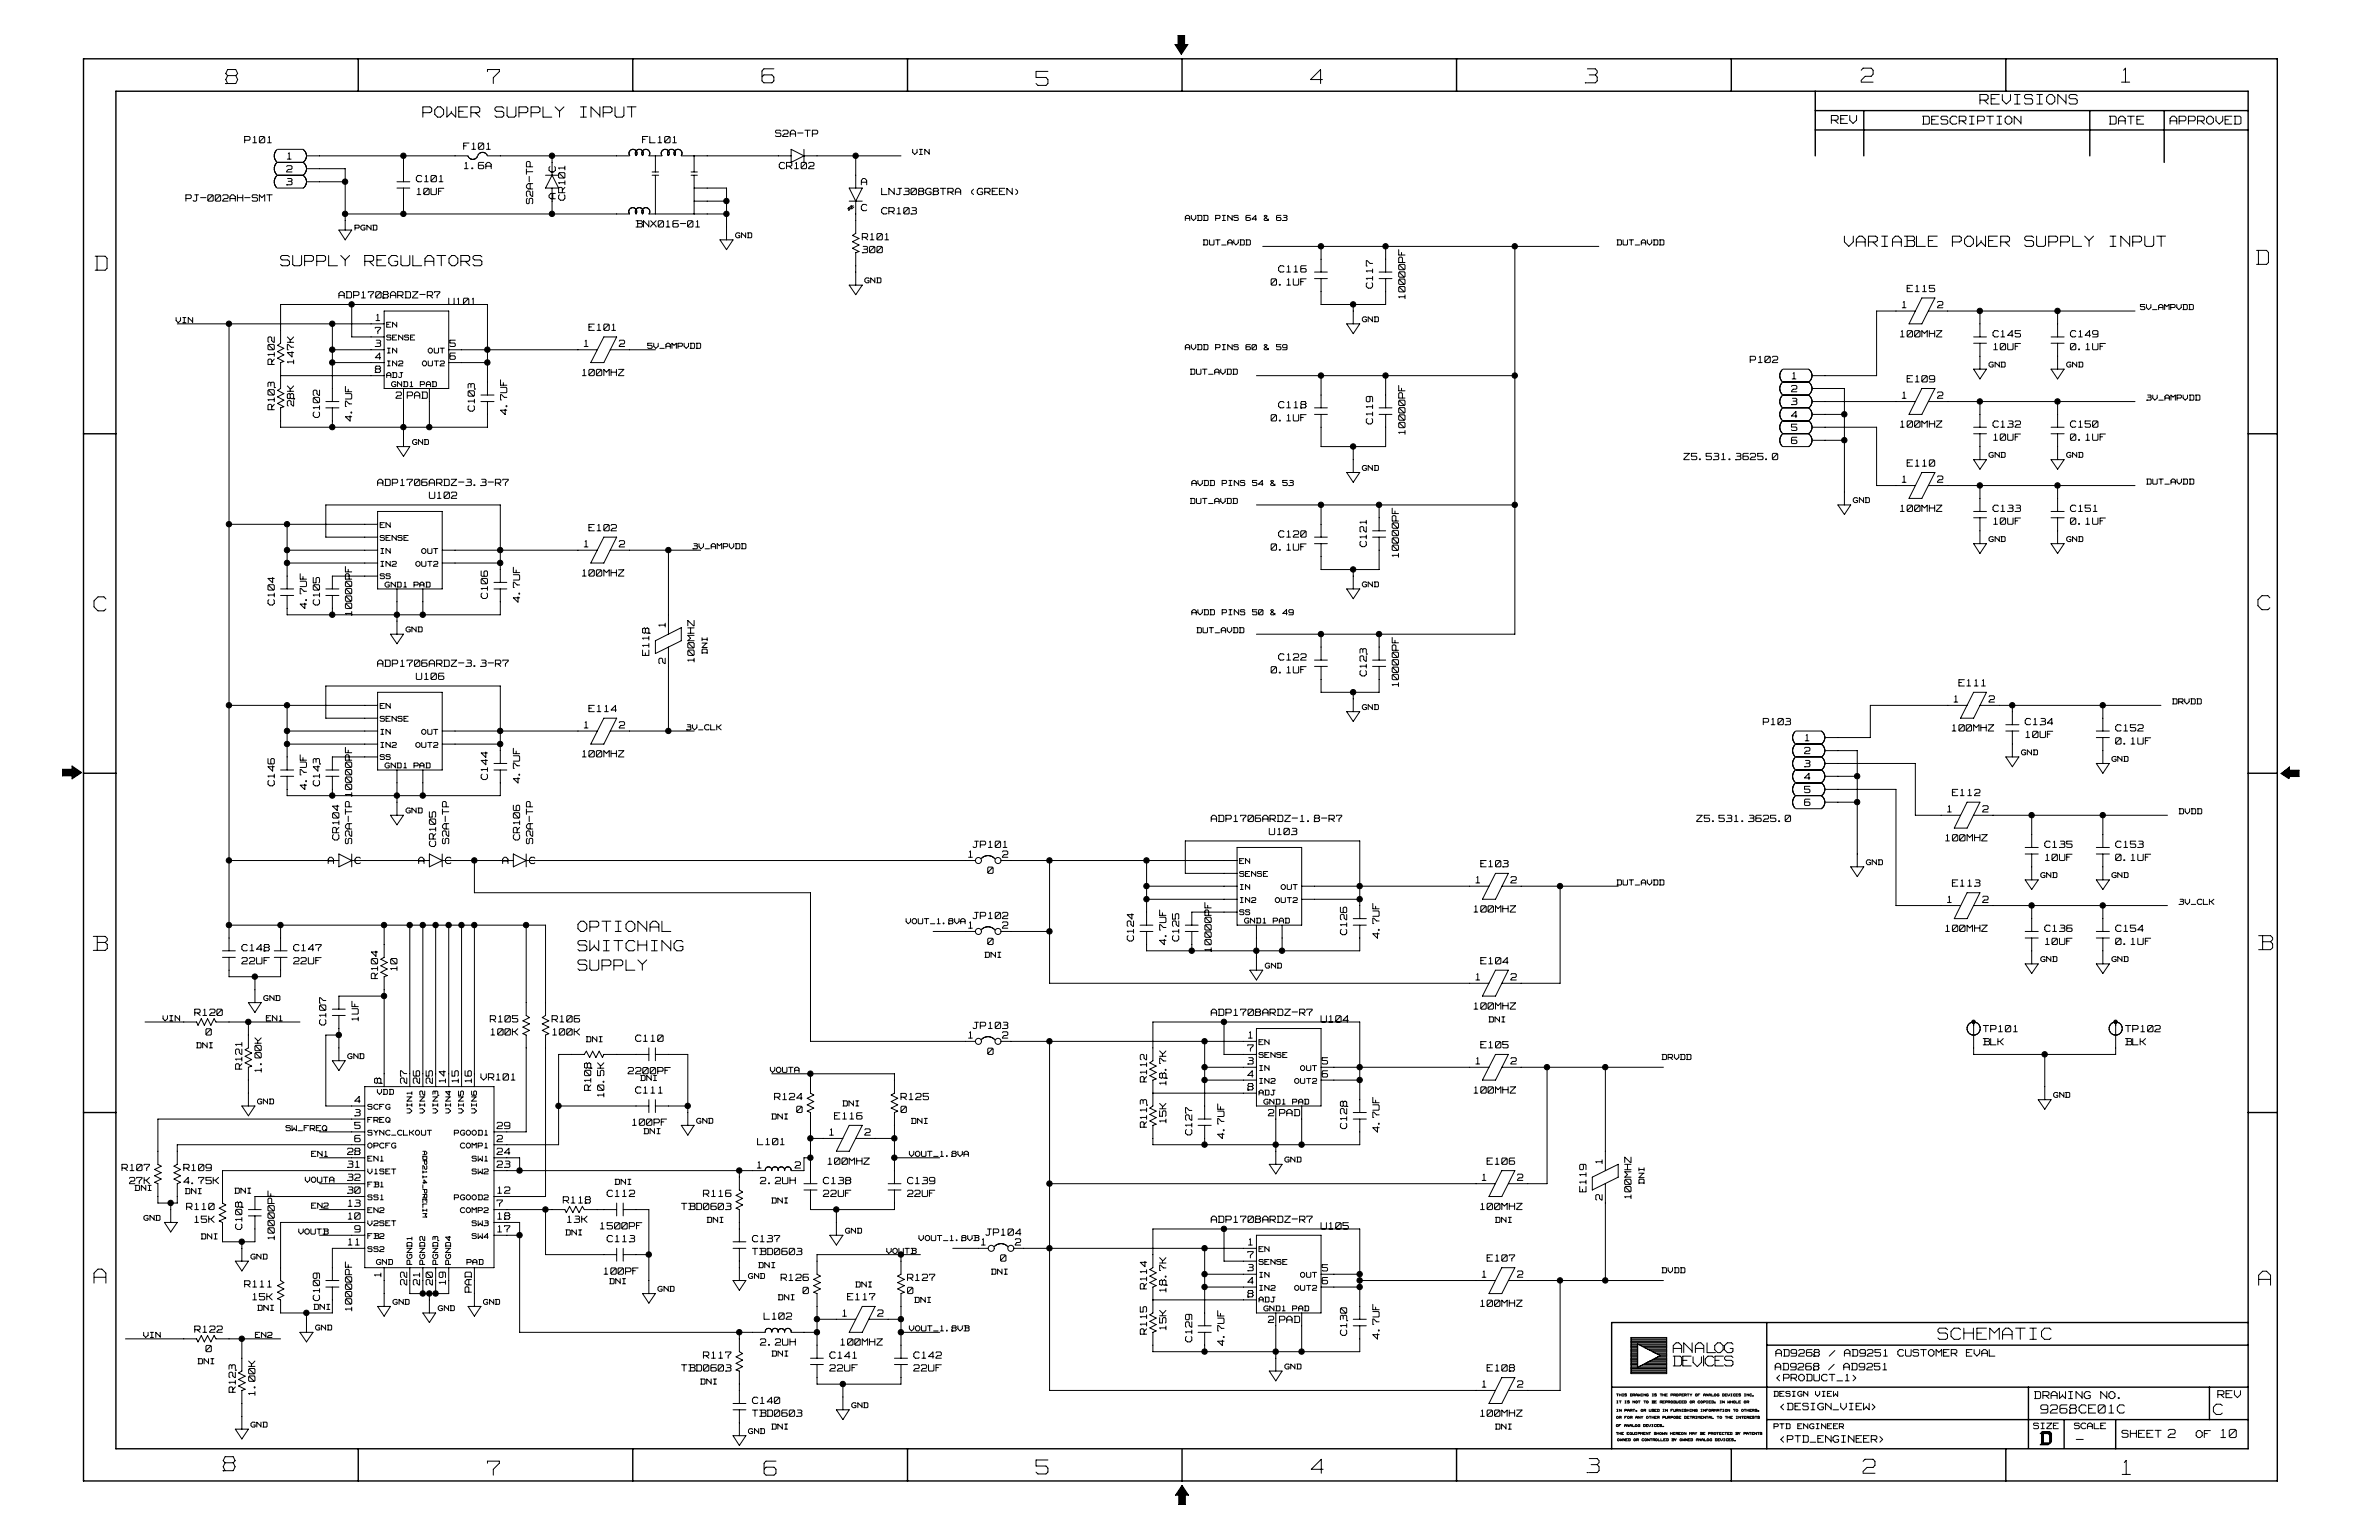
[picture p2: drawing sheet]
<svg xmlns="http://www.w3.org/2000/svg" width="432mm" height="279mm" viewBox="0 0 432 279" stroke-linecap="round" stroke-linejoin="round" font-family="sans-serif">
<defs><g id="words">
<g font-size="4.8" fill="#fff">
<text x="41" y="15.7">8</text>
<text x="88.5" y="15.7">7</text>
<text x="138.3" y="15.5">6</text>
<text x="188.1" y="16">5</text>
<text x="237.9" y="15.7">4</text>
<text x="287.7" y="15.5">3</text>
<text x="337.8" y="15.4">2</text>
<text x="385.1" y="15.4">1</text>
<text x="17.2" y="49.5">D</text>
<text x="409.6" y="48.5">D</text>
<text x="17.1" y="111.3">C</text>
<text x="409.9" y="111.1">C</text>
<text x="16.9" y="172.9">B</text>
<text x="410" y="172.8">B</text>
<text x="17" y="233.3">A</text>
<text x="410" y="233.7">A</text>
<text x="40.5" y="267.3">8</text>
<text x="88.5" y="268.1">7</text>
<text x="138.7" y="268.1">6</text>
<text x="188" y="267.9">5</text>
<text x="238" y="267.8">4</text>
<text x="288.1" y="267.7">3</text>
<text x="338.2" y="267.8">2</text>
<text x="385.2" y="268">1</text>
</g>
<g font-size="3.8" fill="#fff">
<text x="351.7" y="243.4">SCHEMATIC</text>
<text x="370.5" y="262.3">D</text>
</g>
<g font-size="3.6" fill="#fff">
<text x="76.8" y="21.6">POWER SUPPLY</text>
<text x="104.8" y="21.6">INPUT</text>
<text x="334.8" y="45.1">VARIABLE</text>
<text x="354.2" y="45.1">POWER SUPPLY</text>
<text x="382.3" y="45.1">INPUT</text>
<text x="50.9" y="48.6">SUPPLY</text>
<text x="66" y="48.6">REGULATORS</text>
<text x="104.9" y="172.9">SWITCHING</text>
<text x="104.9" y="169.4">OPTIONAL</text>
<text x="104.9" y="176.4">SUPPLY</text>
<text x="401.7" y="257">C</text>
</g>
<g font-size="3.4" fill="#fff">
<text x="303.7" y="245.7">AN A LOG</text>
<text x="303.7" y="248.1">DEV CES</text>
</g>
<text font-size="3.3" fill="#fff" x="359.4" y="19.2">REVISIONS</text>
<g font-size="2.8" fill="#fff">
<text x="370.4" y="256.7">9268CE01C</text>
<text x="393.5" y="261.2">2</text>
<text x="403.1" y="261.2">10</text>
</g>
<g font-size="2.7" fill="#fff">
<text x="332.4" y="22.6">REV</text>
<text x="349" y="22.7">DESCRIPTION</text>
<text x="382.9" y="22.7">DATE</text>
<text x="393.9" y="22.7">APPROVED</text>
</g>
<g font-size="2.5" fill="#fff">
<text x="101.2" y="31.2" transform="rotate(-90 101.2 31.2)">C</text>
<text x="97.1" y="37" transform="rotate(-90 97.1 37)">S2A-TP</text>
<text x="101.2" y="36.1" transform="rotate(-90 101.2 36.1)">A</text>
<text x="102.9" y="36.3" transform="rotate(-90 102.9 36.3)">CR101</text>
<text x="249.5" y="52.3" transform="rotate(-90 249.5 52.3)">C117</text>
<text x="255.4" y="54.2" transform="rotate(-90 255.4 54.2)">10000PF</text>
<text x="53.7" y="66" transform="rotate(-90 53.7 66)">147K</text>
<text x="50.2" y="66.1" transform="rotate(-90 50.2 66.1)">R102</text>
<text x="50.2" y="74.3" transform="rotate(-90 50.2 74.3)">R103</text>
<text x="53.7" y="73.7" transform="rotate(-90 53.7 73.7)">28K</text>
<text x="58.4" y="75.7" transform="rotate(-90 58.4 75.7)">C102</text>
<text x="64.2" y="76.4" transform="rotate(-90 64.2 76.4)">4.7UF</text>
<text x="86.5" y="74.6" transform="rotate(-90 86.5 74.6)">C103</text>
<text x="92.4" y="75.2" transform="rotate(-90 92.4 75.2)">4.7UF</text>
<text x="249.5" y="76.9" transform="rotate(-90 249.5 76.9)">C119</text>
<text x="255.4" y="78.8" transform="rotate(-90 255.4 78.8)">10000PF</text>
<text x="248.4" y="99.2" transform="rotate(-90 248.4 99.2)">C121</text>
<text x="254.2" y="101.1" transform="rotate(-90 254.2 101.1)">10000PF</text>
<text x="50.2" y="109.8" transform="rotate(-90 50.2 109.8)">C104</text>
<text x="56" y="110.4" transform="rotate(-90 56 110.4)">4.7UF</text>
<text x="58.4" y="109.8" transform="rotate(-90 58.4 109.8)">C105</text>
<text x="64.2" y="111.6" transform="rotate(-90 64.2 111.6)">10000PF</text>
<text x="88.9" y="108.6" transform="rotate(-90 88.9 108.6)">C106</text>
<text x="94.7" y="109.3" transform="rotate(-90 94.7 109.3)">4.7UF</text>
<text x="121.1" y="113.7" transform="rotate(-90 121.1 113.7)">1</text>
<text x="118.2" y="118.9" transform="rotate(-90 118.2 118.9)">E118</text>
<text x="121.1" y="120.4" transform="rotate(-90 121.1 120.4)">2</text>
<text x="126.4" y="120.1" transform="rotate(-90 126.4 120.1)">100MHZ</text>
<text x="248.4" y="122.6" transform="rotate(-90 248.4 122.6)">C123</text>
<text x="254.2" y="124.5" transform="rotate(-90 254.2 124.5)">10000PF</text>
<text x="50.2" y="142.6" transform="rotate(-90 50.2 142.6)">C146</text>
<text x="56" y="143.3" transform="rotate(-90 56 143.3)">4.7UF</text>
<text x="58.4" y="142.6" transform="rotate(-90 58.4 142.6)">C143</text>
<text x="88.9" y="141.4" transform="rotate(-90 88.9 141.4)">C144</text>
<text x="94.7" y="142.1" transform="rotate(-90 94.7 142.1)">4.7UF</text>
<text x="61.9" y="152.4" transform="rotate(-90 61.9 152.4)">CR104</text>
<text x="64.2" y="153.1" transform="rotate(-90 64.2 153.1)">S2A-TP 10000PF</text>
<text x="79.5" y="153.6" transform="rotate(-90 79.5 153.6)">CR105</text>
<text x="81.8" y="153.1" transform="rotate(-90 81.8 153.1)">S2A-TP</text>
<text x="94.7" y="152.4" transform="rotate(-90 94.7 152.4)">CR106</text>
<text x="97.1" y="153.1" transform="rotate(-90 97.1 153.1)">S2A-TP</text>
<text x="206.1" y="170.7" transform="rotate(-90 206.1 170.7)">C124</text>
<text x="212" y="171.4" transform="rotate(-90 212 171.4)">4.7UF</text>
<text x="214.3" y="170.7" transform="rotate(-90 214.3 170.7)">C125</text>
<text x="220.2" y="172.6" transform="rotate(-90 220.2 172.6)">10000PF</text>
<text x="244.8" y="169.6" transform="rotate(-90 244.8 169.6)">C126</text>
<text x="250.7" y="170.2" transform="rotate(-90 250.7 170.2)">4.7UF</text>
<text x="68.9" y="177.5" transform="rotate(-90 68.9 177.5)">R104</text>
<text x="72.4" y="176.1" transform="rotate(-90 72.4 176.1)">10</text>
<text x="59.5" y="186" transform="rotate(-90 59.5 186)">C107</text>
<text x="65.4" y="185.2" transform="rotate(-90 65.4 185.2)">1UF</text>
<text x="44.3" y="194" transform="rotate(-90 44.3 194)">R121</text>
<text x="47.8" y="194.5" transform="rotate(-90 47.8 194.5)">1.00K</text>
<text x="69.5" y="196.6" transform="rotate(-90 69.5 196.6)">8</text>
<text x="74.2" y="196.6" transform="rotate(-90 74.2 196.6)">27</text>
<text x="76.5" y="196.6" transform="rotate(-90 76.5 196.6)">26</text>
<text x="78.9" y="196.6" transform="rotate(-90 78.9 196.6)">25</text>
<text x="81.2" y="196.4" transform="rotate(-90 81.2 196.4)">14</text>
<text x="83.6" y="196.4" transform="rotate(-90 83.6 196.4)">15</text>
<text x="85.9" y="196.4" transform="rotate(-90 85.9 196.4)">16</text>
<text x="107.6" y="197.8" transform="rotate(-90 107.6 197.8)">R108</text>
<text x="208.5" y="196.3" transform="rotate(-90 208.5 196.3)">R112</text>
<text x="212" y="196.8" transform="rotate(-90 212 196.8)">18.7K</text>
<text x="110" y="199" transform="rotate(-90 110 199)">10.5K</text>
<text x="212" y="203.7" transform="rotate(-90 212 203.7)">15K</text>
<text x="208.5" y="204.5" transform="rotate(-90 208.5 204.5)">R113</text>
<text x="216.7" y="205.9" transform="rotate(-90 216.7 205.9)">C127</text>
<text x="222.5" y="206.6" transform="rotate(-90 222.5 206.6)">4.7UF</text>
<text x="244.8" y="204.8" transform="rotate(-90 244.8 204.8)">C128</text>
<text x="250.7" y="205.4" transform="rotate(-90 250.7 205.4)">4.7UF</text>
<text x="291.2" y="211.1" transform="rotate(-90 291.2 211.1)">1</text>
<text x="288.2" y="216.2" transform="rotate(-90 288.2 216.2)">E119</text>
<text x="291.2" y="217.7" transform="rotate(-90 291.2 217.7)">2</text>
<text x="296.4" y="217.5" transform="rotate(-90 296.4 217.5)">100MHZ</text>
<text x="44.3" y="223.1" transform="rotate(-90 44.3 223.1)">C108</text>
<text x="50.2" y="224.9" transform="rotate(-90 50.2 224.9)">10000PF</text>
<text x="69.5" y="231.6" transform="rotate(-90 69.5 231.6)">1</text>
<text x="74.2" y="233.1" transform="rotate(-90 74.2 233.1)">22</text>
<text x="76.5" y="233.1" transform="rotate(-90 76.5 233.1)">21</text>
<text x="78.9" y="233.1" transform="rotate(-90 78.9 233.1)">20</text>
<text x="81.2" y="233" transform="rotate(-90 81.2 233)">19</text>
<text x="208.5" y="233.8" transform="rotate(-90 208.5 233.8)">R114</text>
<text x="58.4" y="236" transform="rotate(-90 58.4 236)">C109</text>
<text x="64.2" y="237.8" transform="rotate(-90 64.2 237.8)">10000PF</text>
<text x="85.9" y="234.4" transform="rotate(-90 85.9 234.4)">PAD</text>
<text x="212" y="234.4" transform="rotate(-90 212 234.4)">18.7K</text>
<text x="208.5" y="242.1" transform="rotate(-90 208.5 242.1)">R115</text>
<text x="212" y="241.3" transform="rotate(-90 212 241.3)">15K</text>
<text x="216.7" y="243.5" transform="rotate(-90 216.7 243.5)">C129</text>
<text x="222.5" y="244.1" transform="rotate(-90 222.5 244.1)">4.7UF</text>
<text x="244.8" y="242.3" transform="rotate(-90 244.8 242.3)">C130</text>
<text x="250.7" y="243" transform="rotate(-90 250.7 243)">4.7UF</text>
<text x="43.1" y="252.6" transform="rotate(-90 43.1 252.6)">R123</text>
<text x="46.7" y="253.2" transform="rotate(-90 46.7 253.2)">1.00K</text>
</g>
<g font-size="2.4" fill="#fff">
<text x="369.3" y="254">DRAWING</text>
<text x="381.1" y="254">NO.</text>
<text x="402.5" y="253.9">REV</text>
<text x="385.1" y="261.1">SHEET</text>
<text x="398.6" y="261.1">OF</text>
</g>
<g font-size="2.2" fill="#fff">
<text x="322.2" y="248.8">AD9268</text>
<text x="322.3" y="246.3">AD9268 / AD9251 CUSTOMER EVAL</text>
<text x="322.5" y="250.7">&lt;PRODUCT_1&gt;</text>
<text x="331.7" y="248.8">/ AD9251</text>
<text x="323.2" y="256">&lt;DESIGN_VIEW&gt;</text>
<text x="323.2" y="261.9">&lt;PTD_ENGINEER&gt;</text>
</g>
<g font-size="2.1" fill="#fff">
<text x="44.4" y="26.1">P101</text>
<text x="52.2" y="29.1">1</text>
<text x="84.2" y="27.3">F101</text>
<text x="116.6" y="26.1">FL101</text>
<text x="140.8" y="25">S2A-TP</text>
<text x="52" y="33.7">3</text>
<text x="52" y="31.4">2</text>
<text x="75.6" y="33.2">C101</text>
<text x="75.7" y="35.5">10UF</text>
<text x="84.3" y="30.8">1.6A</text>
<text x="141.4" y="30.8">CR102</text>
<text x="156.3" y="33.7">A</text>
<text x="160" y="35.5">LNJ308G8TRA</text>
<text x="175.8" y="35.5">(GREEN)</text>
<text x="33.7" y="36.7">PJ-002AH-SMT</text>
<text x="115.4" y="41.4">BNX016-01</text>
<text x="156.3" y="38.4">C</text>
<text x="160" y="39">CR103</text>
<text x="156.5" y="43.7">R101</text>
<text x="156.5" y="46.1">300</text>
<text x="230.7" y="51.9">0.1UF</text>
<text x="232.1" y="49.6">C116</text>
<text x="346.2" y="53.1">E115</text>
<text x="61.5" y="54.3">ADP1708ARDZ-R7</text>
<text x="68.2" y="58.4">1</text>
<text x="81.4" y="55.5">U101</text>
<text x="345.3" y="56">1</text>
<text x="351.7" y="56">2</text>
<text x="68.1" y="65.4">4</text>
<text x="68.1" y="63.1">3</text>
<text x="68.1" y="60.7">7</text>
<text x="81.7" y="65.4">6</text>
<text x="81.7" y="63.1">5</text>
<text x="106" y="63.1">1</text>
<text x="106.9" y="60.2">E101</text>
<text x="112.4" y="63.1">2</text>
<text x="317.7" y="66">P102</text>
<text x="344.9" y="61.3">100MHZ</text>
<text x="361.7" y="61.3">C145</text>
<text x="361.9" y="63.7">10UF</text>
<text x="375.8" y="61.3">C149</text>
<text x="375.8" y="63.7">0.1UF</text>
<text x="68.1" y="67.8">8</text>
<text x="105.7" y="68.4">100MHZ</text>
<text x="325.2" y="71.3">2</text>
<text x="325.3" y="69">1</text>
<text x="346.2" y="69.5">E109</text>
<text x="71.9" y="72.5">2</text>
<text x="73.9" y="72.5">PAD</text>
<text x="230.7" y="76.6">0.1UF</text>
<text x="232.1" y="74.2">C118</text>
<text x="325.2" y="76">4</text>
<text x="325.2" y="73.6">3</text>
<text x="344.9" y="77.7">100MHZ</text>
<text x="345.3" y="72.5">1</text>
<text x="351.7" y="72.5">2</text>
<text x="361.7" y="77.7">C132</text>
<text x="375.8" y="77.7">C150</text>
<text x="305.7" y="83.6">Z5.531.3625.0</text>
<text x="325.2" y="80.7">6</text>
<text x="325.2" y="78.3">5</text>
<text x="361.9" y="80.1">10UF</text>
<text x="375.8" y="80.1">0.1UF</text>
<text x="68.5" y="88.3">ADP1706ARDZ-3.3-R7</text>
<text x="345.3" y="87.7">1</text>
<text x="346.2" y="84.8">E110</text>
<text x="351.7" y="87.7">2</text>
<text x="77.9" y="90.6">U102</text>
<text x="344.9" y="93">100MHZ</text>
<text x="361.7" y="93">C133</text>
<text x="361.9" y="95.3">10UF</text>
<text x="375.8" y="93">C151</text>
<text x="375.8" y="95.3">0.1UF</text>
<text x="106" y="99.4">1</text>
<text x="106.9" y="96.5">E102</text>
<text x="112.4" y="99.4">2</text>
<text x="230.7" y="100">0.1UF</text>
<text x="232.1" y="97.7">C120</text>
<text x="105.7" y="104.7">100MHZ</text>
<text x="128.7" y="118.6" transform="rotate(-90 128.7 118.6)">DNI</text>
<text x="232.1" y="120">C122</text>
<text x="68.5" y="121.1">ADP1706ARDZ-3.3-R7</text>
<text x="75.6" y="123.5">U106</text>
<text x="230.7" y="122.3">0.1UF</text>
<text x="355.6" y="124.7">E111</text>
<text x="106.9" y="129.3">E114</text>
<text x="320" y="131.7">P103</text>
<text x="354.7" y="127.6">1</text>
<text x="361" y="127.6">2</text>
<text x="367.6" y="131.7">C134</text>
<text x="105.7" y="137.5">100MHZ</text>
<text x="106" y="132.3">1</text>
<text x="112.4" y="132.3">2</text>
<text x="327.5" y="136.9">2</text>
<text x="327.7" y="134.6">1</text>
<text x="354.3" y="132.8">100MHZ</text>
<text x="367.7" y="134">10UF</text>
<text x="384" y="135.2">0.1UF</text>
<text x="384" y="132.8">C152</text>
<text x="327.5" y="141.6">4</text>
<text x="327.5" y="139.3">3</text>
<text x="219.8" y="149.3">ADP1706ARDZ-1.8-R7</text>
<text x="308" y="149.3">Z5.531.3625.0</text>
<text x="327.5" y="146.3">6</text>
<text x="327.5" y="144">5</text>
<text x="353.5" y="147.5">1</text>
<text x="354.4" y="144.6">E112</text>
<text x="359.9" y="147.5">2</text>
<text x="175.8" y="155.7">1</text>
<text x="176.6" y="154">JP101</text>
<text x="181.9" y="155.7">2</text>
<text x="230.4" y="151.6">U103</text>
<text x="353.1" y="152.8">100MHZ</text>
<text x="371.1" y="154">C135</text>
<text x="384" y="154">C153</text>
<text x="59.6" y="156.9">A</text>
<text x="64.4" y="156.9">C</text>
<text x="76" y="156.9">A</text>
<text x="80.9" y="156.9">C</text>
<text x="91.2" y="156.9">A</text>
<text x="96.1" y="156.9">C</text>
<text x="179.3" y="158.7">0</text>
<text x="267.9" y="160.4">1</text>
<text x="268.8" y="157.5">E103</text>
<text x="274.2" y="160.4">2</text>
<text x="354.4" y="161">E113</text>
<text x="371.3" y="156.3">10UF</text>
<text x="384" y="156.3">0.1UF</text>
<text x="176.6" y="166.9">JP102</text>
<text x="267.5" y="165.7">100MHZ</text>
<text x="353.5" y="164">1</text>
<text x="359.9" y="164">2</text>
<text x="43.9" y="172.7">C148</text>
<text x="53.3" y="172.7">C147</text>
<text x="175.8" y="168.6">1</text>
<text x="179.3" y="171.6">0</text>
<text x="181.9" y="168.6">2</text>
<text x="353.1" y="169.2">100MHZ</text>
<text x="371.1" y="169.2">C136</text>
<text x="371.3" y="171.6">10UF</text>
<text x="384" y="171.6">0.1UF</text>
<text x="384" y="169.2">C154</text>
<text x="43.9" y="175.1">22UF</text>
<text x="53.3" y="175.1">22UF</text>
<text x="267.9" y="178">1</text>
<text x="268.8" y="175.1">E104</text>
<text x="274.2" y="178">2</text>
<text x="35.3" y="184.4">R120</text>
<text x="89" y="185.6">R105</text>
<text x="100.2" y="185.6">R106</text>
<text x="219.8" y="184.4">ADP1708ARDZ-R7</text>
<text x="239.8" y="185.6">U104</text>
<text x="267.5" y="183.3">100MHZ</text>
<text x="37.4" y="188">0</text>
<text x="89.1" y="188">100K</text>
<text x="100.3" y="188">100K</text>
<text x="115.4" y="189.1">C110</text>
<text x="175.8" y="188.6">1</text>
<text x="176.6" y="186.8">JP103</text>
<text x="179.3" y="191.5">0</text>
<text x="181.9" y="188.6">2</text>
<text x="226.5" y="190.9">7</text>
<text x="226.6" y="188.6">1</text>
<text x="268.8" y="190.3">E105</text>
<text x="360" y="189.8">BLK</text>
<text x="360" y="187.4">TP101</text>
<text x="385.8" y="189.8">BLK</text>
<text x="385.8" y="187.4">TP102</text>
<text x="87.3" y="196.2">VR101</text>
<text x="114" y="195">2200PF</text>
<text x="226.5" y="195.6">4</text>
<text x="226.5" y="193.3">3</text>
<text x="226.5" y="198">8</text>
<text x="240" y="195.6">6</text>
<text x="240" y="193.3">5</text>
<text x="267.9" y="193.3">1</text>
<text x="274.2" y="193.3">2</text>
<text x="64.4" y="200.3">4</text>
<text x="64.4" y="202.6">3</text>
<text x="115.4" y="198.5">C111</text>
<text x="140.6" y="199.7">R124</text>
<text x="144.6" y="202.1">0</text>
<text x="151.5" y="203.2">E116</text>
<text x="163.5" y="199.7">R125</text>
<text x="163.5" y="202.1">0</text>
<text x="230.2" y="202.6">2</text>
<text x="232.2" y="202.6">PAD</text>
<text x="267.5" y="198.5">100MHZ</text>
<text x="63.1" y="209.7">28</text>
<text x="64.4" y="205">5</text>
<text x="64.4" y="207.3">6</text>
<text x="90.2" y="209.7">24</text>
<text x="90.2" y="205">29</text>
<text x="90.2" y="207.3">2</text>
<text x="114.8" y="204.4">100PF</text>
<text x="137.5" y="207.9">L101</text>
<text x="150.6" y="206.2">1</text>
<text x="157" y="206.2">2</text>
<text x="22.1" y="212.6">R107</text>
<text x="23.5" y="215">27K</text>
<text x="33.4" y="212.6">R109</text>
<text x="33.4" y="215">4.75K</text>
<text x="63.1" y="212">31</text>
<text x="63.1" y="214.4">32</text>
<text x="90.2" y="212">23</text>
<text x="137.5" y="212.1">1</text>
<text x="138" y="215">2.2UH</text>
<text x="144.3" y="212.1">2</text>
<text x="149.4" y="215">C138</text>
<text x="150.3" y="211.5">100MHZ</text>
<text x="164.7" y="215">C139</text>
<text x="269" y="214.4">1</text>
<text x="269.9" y="211.5">E106</text>
<text x="275.4" y="214.4">2</text>
<text x="298.7" y="214.8" transform="rotate(-90 298.7 214.8)">DNI</text>
<text x="33.9" y="219.7">R110</text>
<text x="35.3" y="222">15K</text>
<text x="63.1" y="216.7">30</text>
<text x="63.2" y="221.4">10</text>
<text x="63.2" y="219.1">13</text>
<text x="90.2" y="219.1">7</text>
<text x="90.3" y="221.4">18</text>
<text x="90.3" y="216.7">12</text>
<text x="102.2" y="218.5">R118</text>
<text x="103" y="222">13K</text>
<text x="110.2" y="217.3">C112</text>
<text x="123.7" y="219.7">TBD0603</text>
<text x="127.7" y="217.3">R116</text>
<text x="149.4" y="217.3">22UF</text>
<text x="164.7" y="217.3">22UF</text>
<text x="219.8" y="222">ADP1708ARDZ-R7</text>
<text x="268.7" y="219.7">100MHZ</text>
<text x="63.2" y="226.1">11</text>
<text x="64.4" y="223.7">9</text>
<text x="90.3" y="223.7">17</text>
<text x="109" y="223.2">1500PF</text>
<text x="110.2" y="225.5">C113</text>
<text x="136.6" y="225.5">C137</text>
<text x="136.6" y="227.8">TBD0603</text>
<text x="178.1" y="226.1">1</text>
<text x="178.9" y="224.3">JP104</text>
<text x="184.3" y="226.1">2</text>
<text x="226.6" y="226.1">1</text>
<text x="239.8" y="223.2">U105</text>
<text x="44.4" y="233.7">R111</text>
<text x="109.6" y="231.4">100PF</text>
<text x="141.8" y="232.5">R126</text>
<text x="164.7" y="232.5">R127</text>
<text x="181.6" y="229">0</text>
<text x="226.5" y="233.1">4</text>
<text x="226.5" y="230.8">3</text>
<text x="226.5" y="228.4">7</text>
<text x="240" y="233.1">6</text>
<text x="240" y="230.8">5</text>
<text x="269" y="231.9">1</text>
<text x="269.9" y="229">E107</text>
<text x="275.4" y="231.9">2</text>
<text x="45.9" y="236.1">15K</text>
<text x="138.7" y="239.6">L102</text>
<text x="145.8" y="234.9">0</text>
<text x="153" y="239">1</text>
<text x="153.8" y="236.1">E117</text>
<text x="159.3" y="239">2</text>
<text x="164.7" y="234.9">0</text>
<text x="226.5" y="235.5">8</text>
<text x="268.7" y="237.2">100MHZ</text>
<text x="35.3" y="241.9">R122</text>
<text x="37.4" y="245.4">0</text>
<text x="138" y="244.3">2.2UH</text>
<text x="152.6" y="244.3">100MHZ</text>
<text x="230.2" y="240.2">2</text>
<text x="232.2" y="240.2">PAD</text>
<text x="123.7" y="249">TBD0603</text>
<text x="127.7" y="246.6">R117</text>
<text x="150.6" y="246.6">C141</text>
<text x="150.6" y="249">22UF</text>
<text x="165.9" y="249">22UF</text>
<text x="165.9" y="246.6">C142</text>
<text x="269" y="251.9">1</text>
<text x="269.9" y="249">E108</text>
<text x="275.4" y="251.9">2</text>
<text x="136.6" y="254.8">C140</text>
<text x="136.6" y="257.2">TBD0603</text>
<text x="268.7" y="257.2">100MHZ</text>
</g>
<g font-size="2" fill="#fff">
<text x="75.1" y="201.9" transform="rotate(-90 75.1 201.9)">VIN1</text>
<text x="77.4" y="201.9" transform="rotate(-90 77.4 201.9)">VIN2</text>
<text x="79.8" y="201.9" transform="rotate(-90 79.8 201.9)">VIN3</text>
<text x="82.1" y="201.9" transform="rotate(-90 82.1 201.9)">VIN4</text>
<text x="84.5" y="201.9" transform="rotate(-90 84.5 201.9)">VIN5</text>
<text x="86.8" y="201.9" transform="rotate(-90 86.8 201.9)">VIN6</text>
<text x="75.1" y="229.4" transform="rotate(-90 75.1 229.4)">PGND1</text>
<text x="77.4" y="229.4" transform="rotate(-90 77.4 229.4)">PGND2</text>
<text x="79.8" y="229.4" transform="rotate(-90 79.8 229.4)">PGND3</text>
<text x="82.1" y="229.4" transform="rotate(-90 82.1 229.4)">PGND4</text>
</g>
<g font-size="1.9" fill="#fff">
<text x="369.1" y="259.4">SIZE</text>
<text x="376.5" y="259.4">SCALE</text>
</g>
<g font-size="1.8" fill="#fff">
<text x="165.7" y="28.2">VIN</text>
<text x="215.1" y="40.2">AVDD</text>
<text x="220.6" y="40.2">PINS</text>
<text x="226.1" y="40.2">64 &amp; 63</text>
<text x="218.4" y="44.6">DUT_AVDD</text>
<text x="293.5" y="44.6">DUT_AVDD</text>
<text x="32" y="58.7">VIN</text>
<text x="388.5" y="56.3">5V_AMPVDD</text>
<text x="117.6" y="63.4">5V_AMPVDD</text>
<text x="215.1" y="63.6">AVDD</text>
<text x="220.6" y="63.6">PINS</text>
<text x="226.1" y="63.6">60 &amp; 59</text>
<text x="216.1" y="68.1">DUT_AVDD</text>
<text x="389.6" y="72.8">3V_AMPVDD</text>
<text x="216.3" y="88.3">AVDD</text>
<text x="221.8" y="88.3">PINS</text>
<text x="227.3" y="88.3">54 &amp; 53</text>
<text x="389.6" y="88">DUT_AVDD</text>
<text x="216.1" y="91.5">DUT_AVDD</text>
<text x="125.8" y="99.7">3V_AMPVDD</text>
<text x="216.3" y="111.7">AVDD</text>
<text x="221.8" y="111.7">PINS</text>
<text x="227.3" y="111.7">50 &amp; 49</text>
<text x="217.3" y="115">DUT_AVDD</text>
<text x="394.3" y="127.9">DRVDD</text>
<text x="124.6" y="132.6">3V_CLK</text>
<text x="395.5" y="147.8">DVDD</text>
<text x="293.5" y="160.7">DUT_AVDD</text>
<text x="164.5" y="167.8">VOUT_1.8VA</text>
<text x="395.5" y="164.3">3V_CLK</text>
<text x="178.8" y="173.9">DNI</text>
<text x="29.6" y="185.4">VIN</text>
<text x="48.3" y="185.4">EN1</text>
<text x="270.3" y="185.6">DNI</text>
<text x="35.7" y="190.3">DNI</text>
<text x="106.4" y="189.2">DNI</text>
<text x="116.3" y="196.2">DNI</text>
<text x="139.8" y="194.7">VOUTA</text>
<text x="301.7" y="192.4">DRVDD</text>
<text x="140.1" y="203.2">DNI</text>
<text x="153" y="200.8">DNI</text>
<text x="51.9" y="205.3">SW_FREQ</text>
<text x="56.6" y="210">EN1</text>
<text x="116.9" y="205.9">DNI</text>
<text x="165.1" y="210">VOUT_1.8VA</text>
<text x="165.4" y="204">DNI</text>
<text x="55.4" y="214.7">VOUTA</text>
<text x="111.6" y="215.1">DNI</text>
<text x="24.5" y="216.2">DNI</text>
<text x="33.7" y="216.7">DNI</text>
<text x="42.6" y="216.7">DNI</text>
<text x="56.6" y="219.4">EN2</text>
<text x="128.4" y="222">DNI</text>
<text x="140.1" y="218.4">DNI</text>
<text x="271.4" y="222">DNI</text>
<text x="36.5" y="225">DNI</text>
<text x="54.2" y="224.1">VOUTB</text>
<text x="102.7" y="224.2">DNI</text>
<text x="161" y="227.6">VOUTB</text>
<text x="166.8" y="225.3">VOUT_1.8VB</text>
<text x="110.7" y="233.1">DNI</text>
<text x="137.7" y="230.2">DNI</text>
<text x="155.3" y="233.7">DNI</text>
<text x="180" y="231.4">DNI</text>
<text x="301.7" y="231.1">DVDD</text>
<text x="46.8" y="237.9">DNI</text>
<text x="57" y="237.7">DNI</text>
<text x="141.3" y="236">DNI</text>
<text x="166" y="236.5">DNI</text>
<text x="26.1" y="242.8">VIN</text>
<text x="46.4" y="242.8">EN2</text>
<text x="165.1" y="241.6">VOUT_1.8VB</text>
<text x="35.9" y="247.6">DNI</text>
<text x="127.2" y="251.3">DNI</text>
<text x="140.1" y="246.2">DNI</text>
<text x="140.1" y="259.5">DNI</text>
<text x="271.4" y="259.5">DNI</text>
</g>
<g font-size="1.7" fill="#fff">
<text x="64.4" y="41.9">PGND</text>
<text x="133.5" y="43.3">GND</text>
<text x="157" y="51.5">GND</text>
<text x="70.2" y="59.5">EN</text>
<text x="247.3" y="58.5">GND</text>
<text x="70.2" y="61.8">SENSE</text>
<text x="70.3" y="64.2">IN</text>
<text x="77.7" y="64.2">OUT</text>
<text x="70.2" y="68.7">ADJ</text>
<text x="70.3" y="66.5">IN2</text>
<text x="71.1" y="70.3">GND1</text>
<text x="76.3" y="70.3">PAD</text>
<text x="76.7" y="66.5">OUT2</text>
<text x="361" y="66.8">GND</text>
<text x="375.1" y="66.8">GND</text>
<text x="74.9" y="80.8">GND</text>
<text x="361" y="83.1">GND</text>
<text x="375.1" y="83.1">GND</text>
<text x="247.3" y="85.5">GND</text>
<text x="69" y="95.9">EN</text>
<text x="336.4" y="91.4">GND</text>
<text x="69" y="98.2">SENSE</text>
<text x="69.1" y="100.6">IN</text>
<text x="76.5" y="100.6">OUT</text>
<text x="361" y="98.4">GND</text>
<text x="375.1" y="98.4">GND</text>
<text x="69" y="105.2">SS</text>
<text x="69.1" y="102.9">IN2</text>
<text x="69.9" y="106.7">GND1</text>
<text x="75.1" y="106.7">PAD</text>
<text x="75.5" y="102.9">OUT2</text>
<text x="247.3" y="106.6">GND</text>
<text x="73.7" y="114.8">GND</text>
<text x="69" y="131">SENSE</text>
<text x="69" y="128.7">EN</text>
<text x="247.3" y="128.9">GND</text>
<text x="69" y="138">SS</text>
<text x="69.1" y="135.8">IN2</text>
<text x="69.1" y="133.4">IN</text>
<text x="75.5" y="135.8">OUT2</text>
<text x="76.5" y="133.4">OUT</text>
<text x="366.9" y="137.1">GND</text>
<text x="69.9" y="139.5">GND1</text>
<text x="75.1" y="139.5">PAD</text>
<text x="383.3" y="138.3">GND</text>
<text x="73.7" y="147.7">GND</text>
<text x="225" y="159.2">SENSE</text>
<text x="225" y="156.8">EN</text>
<text x="225.1" y="161.5">IN</text>
<text x="232.5" y="161.5">OUT</text>
<text x="338.8" y="157.1">GND</text>
<text x="370.4" y="159.4">GND</text>
<text x="383.3" y="159.4">GND</text>
<text x="225" y="166.1">SS</text>
<text x="225.1" y="163.9">IN2</text>
<text x="225.9" y="167.6">GND1</text>
<text x="231.1" y="167.6">PAD</text>
<text x="231.5" y="163.9">OUT2</text>
<text x="229.7" y="175.8">GND</text>
<text x="370.4" y="174.6">GND</text>
<text x="383.3" y="174.6">GND</text>
<text x="47.9" y="181.7">GND</text>
<text x="228.5" y="189.7">EN</text>
<text x="63.1" y="192.2">GND</text>
<text x="228.5" y="192">SENSE</text>
<text x="228.6" y="194.4">IN</text>
<text x="228.6" y="196.7">IN2</text>
<text x="235" y="196.7">OUT2</text>
<text x="236.1" y="194.4">OUT</text>
<text x="46.7" y="200.4">GND</text>
<text x="66.8" y="203.8">FREQ</text>
<text x="66.8" y="201.4">SCFG</text>
<text x="68.5" y="198.7">VDD</text>
<text x="126.4" y="204">GND</text>
<text x="228.5" y="198.8">ADJ</text>
<text x="229.4" y="200.5">GND1</text>
<text x="234.6" y="200.5">PAD</text>
<text x="372.7" y="199.3">GND</text>
<text x="66.8" y="208.4">OPCFG</text>
<text x="66.8" y="206.1">SYNC_CLKOUT</text>
<text x="82.5" y="206.1">PGOOD1</text>
<text x="83.6" y="208.4">COMP1</text>
<text x="66.8" y="215.5">FB1</text>
<text x="66.8" y="213.1">V1SET</text>
<text x="66.8" y="210.8">EN1</text>
<text x="85.7" y="213.1">SW2</text>
<text x="85.7" y="210.8">SW1</text>
<text x="233.2" y="211">GND</text>
<text x="26.1" y="221.6">GND</text>
<text x="66.8" y="220.2">EN2</text>
<text x="66.8" y="217.8">SS1</text>
<text x="82.5" y="217.8">PGOOD2</text>
<text x="83.6" y="220.2">COMP2</text>
<text x="66.8" y="227.2">SS2</text>
<text x="66.8" y="224.9">FB2</text>
<text x="66.8" y="222.5">V2SET</text>
<text x="85.7" y="224.9">SW4</text>
<text x="85.7" y="222.5">SW3</text>
<text x="153.5" y="223.9">GND</text>
<text x="228.5" y="227.2">EN</text>
<text x="45.5" y="228.6">GND</text>
<text x="68.3" y="229.6">GND</text>
<text x="84.8" y="229.6">PAD</text>
<text x="135.8" y="232.1">GND</text>
<text x="228.5" y="229.6">SENSE</text>
<text x="228.6" y="231.9">IN</text>
<text x="236.1" y="231.9">OUT</text>
<text x="71.3" y="236.8">GND</text>
<text x="79.5" y="238">GND</text>
<text x="87.8" y="236.8">GND</text>
<text x="119.4" y="234.4">GND</text>
<text x="228.5" y="236.4">ADJ</text>
<text x="228.6" y="234.3">IN2</text>
<text x="229.4" y="238">GND1</text>
<text x="234.6" y="238">PAD</text>
<text x="235" y="234.3">OUT2</text>
<text x="57.3" y="241.5">GND</text>
<text x="233.2" y="248.5">GND</text>
<text x="154.6" y="255.6">GND</text>
<text x="322" y="253.5">DESIGN</text>
<text x="329.4" y="253.5">VIEW</text>
<text x="45.5" y="259.1">GND</text>
<text x="135.8" y="260.3">GND</text>
<text x="322" y="259.4">PTD</text>
<text x="326.2" y="259.4">ENGINEER</text>
</g>
<text font-size="1.6" fill="#fff" x="76.5" y="208.9" transform="rotate(90 76.5 208.9)">ADP2114_PRELIM</text>
<g font-size=".7" fill="#fff">
<text x="293.4" y="253.4">THIS</text>
<text x="293.4" y="257.4">OR</text>
<text x="293.5" y="256.2">IN</text>
<text x="293.5" y="254.6">IT</text>
<text x="294.8" y="257.4">FOR</text>
<text x="294.9" y="256.2">PART,</text>
<text x="294.9" y="254.6">IS</text>
<text x="295.7" y="253.4">DRAWING</text>
<text x="296.2" y="254.6">NOT</text>
<text x="296.7" y="257.4">ANY</text>
<text x="297.6" y="256.2">OR</text>
<text x="298.1" y="254.6">TO</text>
<text x="298.5" y="257.4">OTHER</text>
<text x="299" y="256.2">USED</text>
<text x="299.5" y="253.4">IS</text>
<text x="299.5" y="254.6">BE</text>
<text x="300.9" y="253.4">THE</text>
<text x="300.9" y="254.6">REPRODUCED</text>
<text x="301.3" y="257.4">PURPOSE</text>
<text x="301.4" y="256.2">IN</text>
<text x="302.7" y="253.4">PROPERTY</text>
<text x="302.8" y="256.2">FURNISHING</text>
<text x="305.1" y="257.4">DETRIMENTAL</text>
<text x="306" y="254.6">OR</text>
<text x="306.9" y="253.4">OF</text>
<text x="307.4" y="254.6">COPIED,</text>
<text x="307.9" y="256.2">INFORMATION</text>
<text x="308.3" y="253.4">ANALOG</text>
<text x="310.6" y="257.4">TO</text>
<text x="311.1" y="254.6">IN</text>
<text x="311.6" y="253.4">DEVICES</text>
<text x="312" y="257.4">THE</text>
<text x="312.5" y="254.6">WHOLE</text>
<text x="313.5" y="256.2">TO</text>
<text x="313.9" y="257.4">INTERESTS</text>
<text x="314.9" y="256.2">OTHERS,</text>
<text x="315.3" y="253.4">INC.</text>
<text x="315.3" y="254.6">OR</text>
<text x="293.4" y="258.9">OF</text>
<text x="293.4" y="260.3">THE</text>
<text x="293.6" y="261.5">OWNED</text>
<text x="294.8" y="258.9">ANALOG</text>
<text x="295.2" y="260.3">EQUIPMENT</text>
<text x="296.4" y="261.5">OR</text>
<text x="297.8" y="261.5">CONTROLLED</text>
<text x="298" y="258.9">DEVICES.</text>
<text x="299.9" y="260.3">SHOWN</text>
<text x="302.7" y="260.3">HEREON</text>
<text x="302.9" y="261.5">BY</text>
<text x="304.3" y="261.5">OWNED</text>
<text x="305.9" y="260.3">MAY</text>
<text x="307.1" y="261.5">ANALOG</text>
<text x="307.8" y="260.3">BE</text>
<text x="309.2" y="260.3">PROTECTED</text>
<text x="310.3" y="261.5">DEVICES.</text>
<text x="313.9" y="260.3">BY</text>
<text x="315.3" y="260.3">PATENTS</text>
</g>
</g></defs>
<g fill="none" stroke="#000" stroke-width=".25">
<path d="M15.2 10.7h398.1v258h-398.1zM21 16.6h387.1v246.2h-387.1zM65 10.7v5.9M114.9 10.7v5.9M164.7 10.7v5.9M214.5 10.7v5.9M264.4 10.7v5.9M314.2 10.7v5.9M329.5 16.6v11.7M364.1 10.7v5.9M329.5 20.1h78.6M329.5 23.6h78.6"/>
<path d="M338.3 20.1v8.2M379.3 20.1v8.2M392.8 20.1v9.4M15.2 78.7h5.8M408.1 78.7h5.2M15.2 140.3h5.8M408.1 140.3h5.2M15.2 201.8h5.8M408.1 201.8h5.2M292.5 239.9v22.9M292.6 239.9h115.5M320.7 239.9v22.9"/>
<path d="M292.5 251.7h115.6M297.2 243.8v4.3M320.7 257.6h87.4M320.7 244.1h87.4M368.2 251.7v11M374.6 257.6v5.1M384 257.6v5.2M401 251.7v5.9M65 262.8v5.9M114.9 262.8v5.9M164.7 262.8v5.9M214.5 263.1v5.6"/>
<path d="M264.4 262.8v5.9M314.2 262.8v5.9M364.1 262.8v5.9"/>
</g>
<g fill="none" stroke="#000" stroke-width=".18">
<path d="M41 15.2h.1M41.3 13.7l-.3 .7 .3 .8h1.5M41.4 13.7h1.4M42.8 12.6h-1.4l-.4 .7 .3 .4M42.8 12.6l.3 .7-.3 .4 .3 .7-.3 .8M76.8 19.4v1.9M76.8 19.4h1.2M78.1 19.4l.3 .2M78.4 19.7v.5M78.9 20v.7M79.4 19.4l-.5 .5M79.5 19.4h.4"/>
<path d="M80 19.4l.5 .5M80.5 20v.7M81.1 19.4v1.8M82.7 19.4v1.8M83.3 19.4h1.6M83.3 19.4v1.9M85.5 19.4v1.9M85.5 19.4h1.2M86.8 19.4l.3 .2M87.1 19.7v.5M88.5 12.6v.4M88.5 12.6h2.1"/>
<path d="M89.5 14.1v1.1M89.8 19.6v.3M89.8 19.9l.3 .3M90.1 19.4l-.2 .2M90.1 19.4h1M90.6 13l-1.1 1.1M90.6 12.6v.4M91.1 19.4l.3 .2M92 19.4v1.6M93.6 19.4v1.6M94.2 19.4v1.9M94.2 19.4h1.3"/>
<path d="M95.5 19.4l.3 .2M95.8 19.7v.5M96.4 19.4h1.3M96.4 19.4v1.9M97.7 19.4l.3 .2M98 19.7v.5M98.6 19.4v1.9M100.8 19.4l.7 .8M102.4 19.4l-.8 .8M105.4 19.4h1M105.9 19.4v1.8M107.3 19.4l1.5 1.6"/>
<path d="M107.3 19.4v1.9M108.9 19.4v1.9M109.5 19.4v1.9M109.5 19.4h1.2M110.8 19.4l.3 .2M111.1 19.7v.5M111.6 19.4v1.6M113.2 19.4v1.6M113.8 19.4h1.6M114.6 19.4v1.9M138.3 14.7l.3 .3M138.3 12.9v1.7"/>
<path d="M138.6 13.6l-.3 .3M138.6 12.5l-.3 .4M138.7 13.6h1.4M138.7 15h1.4M138.7 12.5h1.8M140.1 13.6l.4 .4M140.5 14v.6M140.5 14.7l-.4 .3M188 15.2l.4 .3M188 13v1.1M188.1 14.1h1.7M188.1 13h2.1"/>
<path d="M188.4 15.5h1.4M189.9 14.1l.3 .3M190.2 15.2l-.3 .3M190.2 14.5v.6M213.8 6.4h1.2v1.7h.6l-1.2 1.8-1.1-1.8h.5zM214 6.5h.9v1.7h.4l-.9 1.4-.9-1.4h.5zM214.1 6.6h.7v1.7h.3l-.7 1.1-.7-1.1h.4zM214.2 6.7h.5v1.8h.2l-.5 .6-.4-.6h.2zM214.3 6.8h.2v1.8h.2l-.3 .3-.2-.3h.1zM214.4 6.9v1.9M237.9 14.4h2.1M239.7 12.7v2.5"/>
<path d="M239.7 12.6l-1.8 1.8M287.7 15h.1M288.1 15h1.4M288.1 12.5h1.4M288.5 13.6h1M289.6 12.5l.3 .4M289.6 13.6l.3 .4M289.9 12.9v.3M289.9 14v.6M289.9 14.7l-.3 .3M289.9 13.2l-.3 .4M337.8 14.6v.3"/>
<path d="M337.9 14.9h2.1M338.2 12.4l-.4 .3M338.2 12.4h1.4M338.5 13.8l-.7 .8M338.6 13.8h1M339.6 12.4l.4 .3M340 12.8v.6M340 13.5l-.4 .3M359.4 17.2v1.7M359.4 17.1h1.2M359.4 18.2h1.2M360.1 18.2l.7 .7"/>
<path d="M360.6 17.1l.2 .3M360.8 17.9l-.2 .3M360.8 17.4v.5M361.4 17.1h1.5M361.4 17.2v1.7h1.5M361.4 17.9h.7M363.4 18.2l.7 .6M363.4 17.1v1M364.9 17.1v1M364.9 18.2l-.7 .7M365.6 17.1h1M365.6 18.9h1"/>
<path d="M366.1 17.2v1.6M367.5 17.4v.2M367.5 17.7l.2 .2M367.5 18.7l.2 .2M367.7 17.1l-.2 .3M367.7 17.1h.9M367.7 17.9h.9M367.7 18.9h.9M368.7 17.1l.2 .3M368.7 17.9l.2 .3M368.9 18.7l-.2 .2M368.9 18.2v.4"/>
<path d="M369.7 17.1h1M369.7 18.9h1M370.2 17.2v1.6M371.5 17.7v.7M371.5 18.4l.4 .5M371.9 17.1l-.4 .6M372 17.1h.4M372 18.9h.4M372.4 17.1l.6 .6M373 17.7v.7M373 18.4l-.6 .5M373.5 17.2v1.7"/>
<path d="M373.5 17.1l1.4 1.5M375 17.1v1.8M375.5 17.4v.2M375.5 17.7l.3 .2M375.5 18.7l.3 .2M375.8 17.1l-.2 .3M375.8 17.1h.9M375.8 17.9h.9M375.8 18.9h.9M376.8 17.1l.2 .3M376.8 17.9l.2 .3M377 18.7l-.2 .2"/>
<path d="M377 18.2v.4M385.1 14.9h1.4M385.8 12.4v2.5M385.8 12.4l-.4 .3M33.7 35.3h.8M33.7 35.4v1.1M33.8 36h.7M34.5 35.3l.2 .2M34.7 35.9l-.2 .1M34.7 35.6v.2M35.1 36.4l.1 .1M35.2 36.5h.3"/>
<path d="M35.3 35.3h.7M35.7 36.4l-.2 .1M35.7 35.4v.9M36.4 35.9h1M37.7 36.4l.1 .1M37.7 35.6v.7M37.8 35.3l-.1 .2M37.9 35.3h.6M37.9 36.5h.6M38.5 35.6l-.7 .7M38.5 35.5h.2M38.5 35.3l.2 .2"/>
<path d="M38.7 36.4l-.2 .1M38.7 35.6v.7M39.1 36.4l.1 .1M39.1 35.6v.7M39.2 35.3l-.1 .2M39.2 35.3h.6M39.2 36.5h.6M39.8 35.6l-.7 .7M39.9 35.3l.1 .2M39.9 35.5h.1M40 36.4l-.1 .1M40 35.6v.7"/>
<path d="M40.4 36.4v.1M40.5 36.5h.9M40.6 35.3l-.2 .2M40.6 35.3h.6M40.7 36l-.3 .4M40.8 36h.4M41.2 35.3l.2 .2M41.4 35.6v.2M41.4 35.9l-.2 .1M41.7 35.7v.8M41.8 36h.9M42 35.3l-.3 .4"/>
<path d="M42.1 35.3h.2M42.4 35.3l.3 .4M42.7 35.7v.8M43.1 35.3v1.2M43.1 35.9h.9M44.1 35.3v1.2M44.4 24.8h.8M44.4 35.9h1M44.4 24.8v1.1M44.4 25.4h.8M45.2 24.8l.2 .4M45.4 25.3l-.2 .1"/>
<path d="M45.8 35.5l.1 .4M45.8 36.4l.1 .1M45.9 35.3l-.1 .2M45.9 25.9h.7M45.9 35.3h.6M45.9 36.5h.6M45.9 35.9h.6M46.2 24.8v1.1M46.2 24.8l-.1 .1M46.6 35.3l.1 .2M46.6 35.9l.1 .1M46.7 36.1v.2"/>
<path d="M46.7 36.4l-.1 .1M47.1 25.8l.1 .1M47.1 35.4v1.1M47.1 35.3l.4 .5M47.2 24.8l-.1 .1v.8M47.2 24.8h.6M47.2 25.9h.6M47.8 25l-.7 .7M47.9 24.8l.1 .1v.8M47.9 24.9h.1M48 35.4v1.1M48 25.8l-.1 .1"/>
<path d="M48 35.3l-.5 .6M48.4 35.3h1M48.6 25.9h.6M48.9 24.8v1.1M48.9 35.4v1.1M48.9 24.8l-.2 .1M49.9 30l-.1 .9 .4 .8M49.9 27.6v.1M49.9 30h.1M49.9 32.3v.1M50 29h.1M50 29.8h.1"/>
<path d="M50 31.4h.1M50 32.2h.1M50 33.7v.1M50.1 27.3v.1M50.2 27.2l-.4 .8v.7l.4 .6M50.2 29.5l-.3 .5M50.2 31.9l-.4 .8v.7l.4 .6M50.2 29.4h.1M50.2 34.1h.1M50.2 31.7l.1 .1M50.3 27.1l-.1 .1M50.3 31.8l-.1 .1"/>
<path d="M50.3 29.5h-.1M50.4 29.5h4.6l.2 .1M50.4 27.1h4.6M50.4 31.8h4.6M52 33.5h.1M52 31.1v.1M52.1 31.2h.9M52.2 28.9h.6M52.2 30.1l-.2 .1M52.2 32.4h.6M52.2 30.1h.6M52.2 33.5h.6"/>
<path d="M52.3 30.7l-.3 .4M52.3 32.9h.5M52.4 30.7h.4M52.5 27.7l-.2 .2M52.5 27.8v1M52.8 32.4l.2 .2M52.8 30.1l.2 .1M52.9 32.9l.1 .2M53 30.3v.2M53 32.6v.1M53 33.1v.3M53 30.6l-.2 .1"/>
<path d="M53 33.4l-.2 .1M53 32.7l-.2 .2M55 27.1l.2 .2M55 31.8l.2 .2M55.1 31.9h.1M55.1 29.5h.1M55.2 29.3l-.2 .1M55.2 34l-.2 .1h-4.6M55.2 31.6l-.2 .2M55.2 27.3l.4 .8v.6l-.4 .6M55.2 32l.4 .8v.6l-.4 .6M55.2 29.6l.4 .8-.1 .8"/>
<path d="M55.3 29.7h.1M55.3 32v.1M55.4 29h.1M55.4 31.3v.1M55.4 33.7h.1M55.5 31.3l-.3 .3M55.5 27.6h.1M55.5 31.2v.1M55.5 30v.1M55.5 32.4h.1M55.6 30.6h7.1v11.1M55.6 28.3h29.4"/>
<path d="M55.6 33h7.1M72.1 34.1h2.3M72.1 33h2.3M73.2 28.3v4.7M73.2 34.1v4.7M75.6 32.2v.4M75.6 32.7l.3 .3M75.7 35.3h.7M75.9 31.8l-.3 .4M75.9 33h.4M75.9 31.8h.4M76 34.2l-.1 .1"/>
<path d="M76 34.2v1.1M76.4 31.8l.1 .2M76.5 32.9l-.1 .1M76.8 20.4h1.2M76.9 35.2l.1 .1M76.9 34.4v.7M77 34.2l-.1 .1M77 33h.7M77.1 34.2h.6M77.1 35.3h.6M77.4 31.8l-.2 .2M77.4 31.9v1"/>
<path d="M77.7 34.4l-.7 .7M77.7 34.3h.2M77.7 34.2l.2 .1M77.9 35.2l-.2 .1M77.9 34.4v.7M78.2 32.9l.2 .1M78.2 35.2l.2 .1M78.2 32v.8M78.2 34.2v.9M78.4 31.8l-.2 .2M78.4 20.2l-.3 .2M78.4 35.3h.6"/>
<path d="M78.4 33h.6M78.4 31.8h.6M78.9 20.7l.5 .6M79 32l-.7 .8M79 32h.2M79 31.8l.2 .2M79.2 35.2l-.2 .1M79.2 32.9l-.2 .1M79.2 32v.8M79.2 34.2v.9M79.5 21.3h.4M79.6 34.2h1"/>
<path d="M79.6 34.2v1.1M79.6 34.7h.5M79.7 33h.7M80.1 31.8l-.2 .2M80.1 31.9v1M80.5 20.7l-.5 .6M81.9 20.5l-.8 .8M81.9 20.2v.2M81.9 20.4l.8 .9M83.3 21.3h1.6M83.3 20.2h.8M84.2 26h.9"/>
<path d="M84.2 26v1.1M84.2 26.5h.4M84.3 30.6h.7M84.6 29.5v1.1M84.6 29.5l-.1 .1M84.9 28.3l.2 .3M85.2 28.7l.4 .2h.5l.3-.2M85.5 20.4h1.2M85.6 27.1h.7M85.6 30.5h.2M85.6 30.5v.1M85.7 30.6h.1"/>
<path d="M85.8 30.5v.1M86 26l-.2 .1M86 26v1.1M86.2 28.8h.1M86.3 20.5l.8 .8M86.7 28.4h.1M86.7 28.3l-.2 .3M86.8 27l.2 .1M86.8 26.2v.7M86.8 29.7v.7M86.8 30.5l.2 .1M86.9 27.9l-.2 .3"/>
<path d="M87 27.9l.4-.3 .5 .1 .3 .2M87 30l-.1 .1M87 29.5l-.2 .1M87 26l-.2 .1M87 27.1h.6M87 29.5h.8M87 30.6h.6M87 30h.6M87 26h.6M87.1 20.2l-.3 .2M87.2 27.7h.1M87.6 26.2l-.7 .7"/>
<path d="M87.6 26l.2 .1M87.6 30l.2 .1M87.6 26.1h.2M87.8 26.2v.7M87.8 30.2v.2M87.8 30.5l-.2 .1M87.8 27l-.2 .1M88.2 29.8v.8M88.2 30.1h.9M88.3 27.9l.1 .3M88.3 27.1h.7M88.5 28.3h25.8"/>
<path d="M88.5 29.5l-.3 .3M88.5 29.5h.3M88.6 26l-.1 .1M88.6 26v1.1M88.8 29.5l.4 .3M89.2 29.8v.8M89.8 21l.3 .3M90.1 21.3h1M90.1 20.2h1M91.1 20.2l.3 .2M91.4 20.5v.5M91.4 21l-.3 .3"/>
<path d="M92 21l.3 .3M92.3 21.3h1M93.6 21l-.3 .3M94.2 20.4h1.3M95.5 29.5v.8M95.5 30.6v1M95.5 33.7v.3M95.5 34.9v.6M95.5 36.2v.6M95.5 35.5l.2 .1M95.5 36.8l.2 .1M95.5 34l.4 .3"/>
<path d="M95.6 30.3h1.1M95.6 31.2h1.1M95.7 29.3l-.2 .2M95.7 34.7l-.2 .1M95.7 36l-.2 .2M95.7 37h.1M95.8 29.3h.2M95.8 34.7h.2M95.8 20.2l-.3 .2M95.9 33.3l-.4 .4M95.9 33.3h.8M95.9 34.3h.8"/>
<path d="M96.1 29.3l.1 .2M96.1 34.7l.1 .1M96.1 36.8l-.2 .2M96.1 32v1M96.1 36.2v.6M96.2 36l-.1 .2M96.2 29.5v.7M96.2 33.4v.8M96.2 34.9v.4M96.2 35.3l.4 .3M96.3 36h.2M96.4 20.4h1.3"/>
<path d="M96.6 36l.1 .2M96.6 35.6h.1M96.7 36.8l-.1 .2M96.7 34.7v.9M96.7 36.2v.6M98 20.2l-.3 .2M98.6 21.3h1.6M99 31.8h2.4M99.7 30.4v.5M99.7 35.5v.2M99.7 30.9l.3 .3M99.7 35.8l.3 .3"/>
<path d="M99.8 30.2l-.1 .2M100 35.1l-.3 .3M100 31.2h.5M100 35.1h.8M100 36.1h.8M100.2 31.8l1.2 2.3h-2.4zM100.2 28.3v3.5M100.2 34.1v4.7M100.3 35.1v.9M100.7 30.2l.1 .2M100.8 30.9l-.3 .3M100.8 30.4v.5"/>
<path d="M101.4 30.5l.2 .1M101.4 32.2l.2 .1M101.4 33.1l.2 .2M101.4 31.5v.6M101.4 34.2v.8M101.4 35.6v.4M101.4 36l.3 .3M101.4 30.5h1.1M101.4 33.1h1.1M101.4 35h1.1M101.6 20.2v1.1M101.6 31.4v.1"/>
<path d="M101.6 31.3l-.2 .2M101.6 34l-.2 .2M101.6 35.3l-.2 .2M101.6 34h.3M101.6 31.5l.8 .8M101.6 31.3h.8M101.6 32.3h.8M101.8 36.3h.4M101.9 34l.2 .2M102.1 34.2v.7M102.4 31.3l.1 .2M102.4 35.3l.1 .2"/>
<path d="M102.5 32.2l-.1 .1M102.5 30.1v.7M102.5 31.5v.6M102.5 32.8v.7M102.5 35.6v.4M102.5 34l-.4 .5M102.5 36l-.3 .3M105.4 21.3h1M109.5 20.4h1.2M111.1 20.2l-.3 .2M111.6 21l.3 .3M111.9 21.3h1"/>
<path d="M113.2 21l-.3 .3M114.3 37.9l-.2 .3 .2 .6h-51.6M114.4 27.3l-.2 .3 .1 .6M114.4 37.8l.6-.1 .4 .2M114.4 27.3l.7-.2 .3 .2M115.4 37.9v.1M115.4 27.3l.2 .3-.1 .6M115.4 38l.2 .2-.2 .6M115.4 38h.1M115.4 38.8h.1M115.4 38l-.1 .2 .1 .6M115.5 27.3l-.2 .3 .1 .6"/>
<path d="M115.5 37.9l-.1 .1M115.6 27.3l.6-.2 .3 .2M115.6 37.8l.6-.1 .3 .2M116.4 27.2h.1M116.4 37.8h.1M116.6 27.3l.2 .3-.2 .6M116.6 37.9l.2 .3-.2 .6M116.6 24.8v1.1M116.6 27.4h.1M116.6 28.2h.1M116.6 38.8h.1M116.6 24.8h1"/>
<path d="M116.7 25.3h.4M116.7 37.9l-.2 .3 .1 .6M116.7 27.3l-.2 .3 .1 .6M116.8 27.3l.6-.2 .3 .2M116.8 37.8l.6-.1 .3 .2M116.8 27.2h.1M117.8 27.3l.1 .3-.1 .6M117.8 37.9l.1 .3-.1 .6M117.8 28.3h2.3M117.8 38.8h14.1M117.9 24.8v1.1M118 25.9h.9"/>
<path d="M118.4 31.8h1.1M118.4 31.2h1.1M119 28.3v2.9M119 31.8v7M119.4 25.9h.7M119.8 24.8l-.2 .1M119.8 24.8v1.1M120.2 27.3l-.2 .3 .1 .6M120.3 27.3l.6-.2 .3 .2M120.6 25.8l.2 .1M120.8 24.8l-.2 .1v.8M120.8 24.8h.6"/>
<path d="M120.8 25.9h.6M121.3 27.3l.2 .3-.2 .6M121.4 27.3l-.2 .3 .1 .6M121.4 27.3l.6-.2 .4 .2M121.4 25l-.7 .7M121.5 24.9h.1M121.5 24.8l.1 .1v.8M121.6 25.8l-.1 .1M122.1 25.9h.7M122.3 27.2h.1M122.4 27.3l.2 .3-.1 .6M122.4 24.8l-.1 .1"/>
<path d="M122.4 24.8v1.1M122.5 27.4h.1M122.5 28.2h.1M122.6 27.3l-.3 .3 .2 .6M122.6 27.3l.6-.2 .4 .2M122.6 27.2h.1M123.6 27.3l.2 .3-.1 .6M123.7 28.3h19.9M125.4 31.8h1.2M125.4 31.2h1.2M126 36.5h5.9M126 34.1h5.9v9.4"/>
<path d="M126 28.3v2.9M126 31.8v7M140.8 23.8v.1M140.8 24l.1 .1M140.8 24.6l.1 .2M140.9 23.6l-.1 .1M140.9 23.6h.6M140.9 24.1h.6M140.9 24.8h.6M141.4 29.8v.5M141.4 30.3l.3 .3M141.6 24.1l.1 .5"/>
<path d="M141.6 23.6l.1 .2M141.7 24.6l-.1 .2M141.7 29.5l-.3 .3M141.8 29.5h.4M141.8 30.6h.4M142.1 24.7v.1M142.1 24.8h.9M142.2 23.6l-.1 .2M142.2 23.6h.6M142.2 29.5l.2 .1M142.4 24.3l-.3 .3M142.4 30.5l-.2 .1"/>
<path d="M142.4 24.3h.4M142.7 29.5h.8M142.7 29.5v1.1M142.8 30.1h.7M142.9 23.6l.1 .2M143 23.8v.3M143 24.1l-.1 .2M143.3 30.2l.4 .4M143.4 24v.8M143.5 24.3h.9M143.6 29.5l.1 .1M143.6 27.1l2.3 1.2-2.3 1.2z"/>
<path d="M143.7 30l-.1 .1M143.7 29.7v.2M143.7 23.6l-.3 .4M143.8 23.6h.2M144.1 23.6l.3 .4M144.2 30.6h.7M144.4 24v.8M144.6 29.5l-.2 .1M144.6 29.5v1.1M144.8 24.1h1M145.4 30.5l.1 .1M145.4 29.7v.7"/>
<path d="M145.5 29.5l-.1 .1M145.6 29.5h.6M145.6 30.6h.6M145.9 28.3h17.6M145.9 27.1v2.4M146.1 23.6h1M146.2 29.7l-.7 .7M146.2 29.5l.2 .1M146.2 29.6h.1M146.4 30.5l-.2 .1M146.4 29.7v.7M146.6 23.7v1.1"/>
<path d="M146.8 30.5l.9 .1M146.9 29.5l-.1 .1M146.9 29.5h.6M147.1 30.1l-.3 .4M147.1 30.1h.4M147.4 23.6h.8M147.4 23.7v1.1M147.5 24.3h.7M147.6 29.5l.1 .1M147.7 29.7v.2M147.7 30l-.1 .1M148.3 23.6l.1 .2"/>
<path d="M148.4 24.1l-.1 .2M148.4 23.8v.3M154.1 37.6l-.2 .3M154.1 37.8l-.2 .1M154.1 37.9v.2M154.1 36.5h2.4M154.1 34.1h2.4l-1.2 2.4zM154.3 38l-.2 .1M154.9 37.3l-.3 .2-.1-.2-.6 .6M155 37.5l-.4 .4-.1-.3-.4 .5M155.3 28.3v5.8M155.3 36.5v5.8l-.6 .4 1.2 .6-1.2 .6 1.2 .5-1.2 .6 1.2 .6-.6 .2v5.9"/>
<path d="M156.3 32.8v.7M156.3 37.5v.4M156.3 37.9l.3 .3M156.4 33.1h.9M156.6 37.1l-.3 .3M156.6 32.4l-.3 .3M156.7 32.4h.2M156.7 38.2h.4M156.7 37.1h.4M157 32.4l.3 .3M157.1 37.1l.2 .2M157.3 38.1l-.2 .1"/>
<path d="M157.3 32.8v.7M160 34.2l.1 1.1h.9M160 38.1v.4M160 38.5l.3 .3M160.3 37.7l-.3 .3M160.4 37.7h.4M160.4 38.8h.4M160.8 37.7l.2 .1M161 38.7l-.2 .1M161.3 37.7h.8M161.3 34.2l1 .9M161.3 34.2v1.1"/>
<path d="M161.3 37.7v1.1M161.4 38.4h.7M161.8 38.4l.5 .4M162.1 37.7l.2 .1M162.3 38.2l-.2 .2M162.3 34.2v1.1M162.3 37.9v.2M162.7 35.2l.1 .1M162.8 38.8h.7M162.9 35.3h.2M163 34.2h.7M163.2 37.7l-.2 .1"/>
<path d="M163.2 37.7v1.1M163.3 35.2l-.1 .1M163.3 34.2v.9M164 35.3h.1M164 38.7l.2 .1M164 37.9v.8M164.2 37.7l-.2 .1M164.2 37.7h.6M164.2 34.2h.6M164.2 35.3h.6M164.2 38.8h.6M164.3 34.7h.5"/>
<path d="M164.8 37.9l-.7 .8M164.8 34.2l.2 .1M164.8 37.8h.2M164.8 37.7l.2 .1M164.9 34.7l.1 .1M165 34.4v.1M165 34.9v.2M165 37.9v.8M165 35.2l-.2 .1M165 34.5l-.2 .2M165 38.7l-.2 .1M165.4 38.8h.1"/>
<path d="M165.4 35.2l.1 .1M165.4 34.4v.7M165.5 34.2l-.1 .1M165.5 37.7h.6M165.5 34.2h.6M165.5 35.3h.6M165.5 38.8h.6M165.7 27.6l.3 .4M165.7 27.1v.5M165.7 38.2h.4M166.1 34.4l-.7 .7M166.2 34.3h.1"/>
<path d="M166.2 34.2l.1 .1M166.2 37.7l.1 .1M166.2 38.2l.1 .2M166.3 35.2l-.1 .1M166.3 34.4v.7M166.3 37.9v.1M166.3 38.4v.3M166.3 38.7l-.1 .1M166.3 38l-.1 .2M166.5 27.1v.5M166.5 27.6l-.5 .4M166.7 35.3h.1"/>
<path d="M166.8 34.2l-.1 .3 .1 .2-.1 .3 .1 .3M166.9 27.1h.5M166.9 34.2h.6M166.9 35.3h.6M166.9 34.7h.6M166.9 28h.5M167.1 27.1v.9M167.5 34.2l.2 .3-.2 .2 .2 .3-.2 .3M167.9 27.1l.7 .8M167.9 27.1v.9M168 35l.3 .3M168 34.5v.5"/>
<path d="M168.3 34.2l-.3 .3M168.4 34.2h.4M168.4 35.3h.4M168.7 34.8h.3M168.7 27.1v.9M168.8 34.2l.2 .1M169 35.2l-.2 .1M169 34.8v.3M169.4 35.3h.1M169.5 34.2l-.1 .3 .1 .2-.1 .3 .1 .3M169.5 34.2h.6M169.5 35.3h.6"/>
<path d="M169.5 34.7h.6M170.2 34.2l.1 .3-.1 .2 .1 .3-.1 .3M170.7 34.2h1M171.2 34.2v1.1M172 34.2h.8M172 34.2v1.1M172.1 34.8h.7M172.6 34.9l.4 .4M172.8 34.2l.2 .1M173 34.7l-.2 .1M173 34.4v.2M173.4 34.5v.8"/>
<path d="M173.4 34.8h.9M173.7 34.2l-.3 .3M173.7 34.2h.3M174 34.2l.4 .3M174.4 34.5v.8M176.4 34.7v.3M176.4 35l.3 .3M176.7 34.3l-.3 .4M177.4 35l.3 .3h.4M177.4 34.5v.5M178 34.8h.4v.3M178.1 34.2h-.4l-.3 .3"/>
<path d="M178.2 34.2l.2 .1M178.4 35.2l-.2 .1M178.7 34.2h.8M178.7 34.2v1.1M178.8 34.8h.7M179.2 34.9l.5 .4M179.5 34.2l.2 .1M179.7 34.7l-.2 .1M179.7 34.4v.2M180.1 34.2h1M180.1 34.2v1.1M180.1 35.3h1"/>
<path d="M180.1 34.7h.5M181.4 34.2h1M181.4 34.2v1.1M181.4 35.3h1M181.4 34.7h.5M182.8 34.2l.9 .9M182.8 34.2v1.1M183.7 34.2v1.1M184.4 34.3l.3 .3M184.7 35.1l-.3 .2M184.7 34.7v.3M215.1 39.4v.6"/>
<path d="M215.2 39.6h.7M215.4 39.1l-.3 .2M215.4 39.1h.2M215.7 39.1l.2 .2M215.9 39.4v.6M216.2 39.6l.4 .4M216.2 39.1v.5M217 39.1v.5M217 39.6l-.4 .4M217.3 39.1h.7M217.5 39.1v.9M218 39.1l.1 .1"/>
<path d="M218.1 39.9l-.1 .1M218.1 39.2v.6M218.4 39.1h.7M218.6 39.1v.9M219.1 39.1l.1 .1M219.2 39.9l-.1 .1M219.2 39.2v.6M220.6 39.1h.7M220.6 39.1v.9M220.7 39.6h.6M221.3 39.1l.1 .1M221.4 39.5l-.1 .1"/>
<path d="M221.4 39.2v.2M221.9 39.1h.5M222.1 39.1v.9M222.8 39.1l.8 .7M222.8 39.1v.9M223.6 39.1v.9M223.9 39.3l.2 .2M223.9 39.2v.1M223.9 39.9l.2 .1M224.1 39.1l-.1 .1M224.1 39.1h.5M224.1 39.5h.5"/>
<path d="M224.6 39.1l.1 .1M224.6 39.5l.1 .1M224.7 39.7v.1M224.7 39.9l-.1 .1M226.1 39.2v.6M226.1 39.9l.2 .1M226.3 39.5l-.1 .1M226.3 39.1l-.2 .1M226.3 39.1h.6M226.3 39.5h.5M226.8 39.5l.1 .1M226.9 39.7v.1"/>
<path d="M226.9 39.9l-.1 .1M227.3 39.8h.7M227.9 39.1v.9M227.9 39.1l-.7 .7M229.4 39.9l.2 .1M229.4 39.8h.1M229.5 39.2l.8 .8M229.6 39.1l-.2 .1M229.6 39.1h.2M229.8 39.1l.2 .1M230 39.2l-.5 .5M230.3 39.8l-.3 .2"/>
<path d="M231.7 39.9l.1 .1M231.7 39.2v.6M231.8 39.5l-.1 .1M231.8 39.1l-.1 .1M231.9 39.1h.6M231.9 39.5h.4M232.4 39.5l.1 .1M232.5 39.7v.1M232.5 39.9l-.1 .1M233 39.1h.4M233 39.5h.4M233.5 39.1l.1 .1"/>
<path d="M233.5 39.5l.1 .1M233.6 39.2v.1M233.6 39.7v.1M233.6 39.9l-.1 .1M233.6 39.3l-.1 .2M332.4 21h1M332.4 21v1.4M332.4 21.8h1M333 21.8l.6 .6M333.4 21l.2 .2M333.6 21.6l-.2 .2M333.6 21.2v.3"/>
<path d="M334.1 21h1.2M334.1 21v1.4M334.1 21.6h.6M334.1 22.4h1.2M335.7 21v.8l.6 .6M337 21v.8l-.7 .6M349 21.1h.9M349 22.5h.9M349.1 21.1v1.4M350 21.1l.2 .2M350.2 22.4l-.2 .1M350.2 21.3v1"/>
<path d="M350.6 21.1h1.2M350.6 21.1v1.4M350.6 22.5h1.2M350.6 21.7h.6M352.3 21.3v.2M352.3 21.5l.2 .2M352.3 22.4l.2 .1M352.5 21.1l-.2 .2M352.5 21.1h.8M352.5 22.5h.8M352.5 21.7h.8M353.3 21.1l.2 .2"/>
<path d="M353.3 21.7l.2 .2M353.5 22v.3M353.5 22.4l-.2 .1M353.9 21.5v.6M353.9 22.1l.4 .4M354.3 21.1l-.4 .4M354.4 21.1h.5M354.4 22.5h.5M355 21.1l.2 .2M355.2 22.4l-.2 .1M355.6 21.1h1M355.6 21.1v1.4"/>
<path d="M355.6 21.9h1M356.2 22l.6 .5M356.6 21.1l.2 .2M356.8 21.7l-.2 .2M356.8 21.3v.4M357.5 21.1h.8M357.5 22.5h.8M357.9 21.1v1.4M358.9 21.1h1M358.9 21.1v1.4M359 21.9h.9M360 21.1l.2 .2"/>
<path d="M360.2 21.7l-.2 .2M360.2 21.3v.4M360.6 21.1h1.2M361.2 21.1v1.4M362.5 21.1h.8M362.5 22.5h.8M362.9 21.1v1.4M363.9 21.5v.6M363.9 22.1l.4 .4M364.3 21.1l-.4 .4M364.4 21.1h.3M364.4 22.5h.3"/>
<path d="M364.7 21.1l.5 .4M365.2 21.5v.6M365.2 22.1l-.5 .4M365.6 21.1l1.2 1.2M365.6 21.1v1.4M366.8 21.1v1.4M382.9 21.1h.9M382.9 22.5h.9M383 21.1v1.4M383.9 21.1l.2 .2M384.1 21.3v1M384.1 22.4l-.2 .1"/>
<path d="M384.5 21.5v1M384.6 21.9h1.1M384.9 21.1l-.4 .4M384.9 21.1h.4M385.3 21.1l.4 .4M385.7 21.5v1M386.2 21.1h1.2M386.8 21.1v1.4M387.9 21.1h1.2M387.9 21.1v1.4M387.9 22.5h1.2M387.9 21.7h.6"/>
<path d="M393.9 21.5v1M393.9 21.9h1.2M394.3 21.1l-.4 .4M394.3 21.1h.3M394.7 21.1l.4 .4M395.1 21.5v1M395.5 21.1h1M395.5 21.1v1.4M395.6 21.9h.9M396.5 21.1l.2 .2M396.7 21.7l-.2 .2M396.7 21.3v.4"/>
<path d="M397.2 21.1h1M397.2 21.1v1.4M397.3 21.9h.9M398.2 21.1l.2 .2M398.4 21.7l-.2 .2M398.4 21.3v.4M398.9 21.1h.9M398.9 21.1v1.4M398.9 21.9h.9M399.5 22l.6 .5M399.9 21.1l.2 .2M400.1 21.7l-.2 .2"/>
<path d="M400.1 21.3v.4M400.5 22.1l.4 .4M400.5 21.5v.6M400.9 21.1l-.4 .4M400.9 21.1h.4M400.9 22.5h.4M401.3 21.1l.4 .4M401.7 21.5v.6M401.7 22.1l-.4 .4M402.2 21.9l.6 .6M402.2 21.1v.8M403.4 21.1v.8"/>
<path d="M403.4 21.9l-.6 .6M403.9 21.1h1.2M403.9 21.1v1.4M403.9 22.5h1.2M403.9 21.7h.6M405.5 21.1h1M405.5 22.5h1M405.7 21.1v1.4M406.5 21.1l.2 .2M406.7 22.4l-.2 .1M406.7 21.3v1M17.3 46.5h1.7"/>
<path d="M17.3 49h1.7M17.6 46.5v2.5M19.1 46.5l.3 .4M19.4 46.9v1.7M19.4 48.7l-.3 .3M32 58.2l.3 .3M32 57.6v.5M32.2 58.8h37.5M32.8 57.6v.5M32.8 58.2l-.5 .3M33.2 57.6h.5M33.2 58.5h.5"/>
<path d="M33.4 57.7v.8M34.2 57.6l.7 .8M34.2 57.7v.8M35 57.6v.9M41.6 58.8v113.7M50.9 48l.3 .2M50.9 46.6v.3M50.9 46.9l.3 .3M51.2 46.4l-.2 .2M51.2 48.2h1M51.2 46.4h1M51.2 47.2h1"/>
<path d="M52.2 46.4l.3 .2M52.2 47.2l.3 .2M52.5 47.5v.4M52.5 48l-.3 .2M53.1 48l.3 .2M53.1 46.4v1.5M53.4 48.2h1M54.7 46.4v1.5M54.7 48l-.3 .2M55.3 46.4v1.8M55.3 46.4h1.3M55.3 47.4h1.3"/>
<path d="M56.6 46.4l.3 .2M56.9 47.2l-.3 .2M56.9 46.7v.4M57.5 46.4h1.3M57.5 46.4v1.8M57.5 47.4h1.3M58.8 46.4l.3 .2M59.1 46.7v.4M59.1 47.2l-.3 .2M59.6 46.4l.1 1.8h1.6M60.3 58.8v14.1M61.5 41.7h2.3l-1.1 1.8z"/>
<path d="M61.5 53.3v.8M61.6 53.6h.8M61.8 52.9l-.3 .4M61.8 52.9h.3M61.8 46.4l.8 .7M62.1 52.9l.4 .4M62.5 53.3v.8M62.7 47.2v1M62.8 52.9h.8M62.8 54.1h.8M62.9 53v1M63.5 46.4l-.8 .8"/>
<path d="M63.6 52.9l.2 .2M63.8 53.9l-.2 .2M63.8 53.1v.8M63.8 55.2v5.9h5.9M64.2 52.9h.7M64.2 53v1.1M64.2 53.6h.7M64.4 40.9h.6M64.4 40.9v.8M64.5 41.4h.5M65 52.9l.2 .2M65.1 40.9l.1 .1"/>
<path d="M65.2 53.4l-.2 .2M65.2 53.1v.3M65.2 41.2l-.1 .2M65.2 41v.2M65.5 41.1v.3M65.5 41.5l.2 .2M65.6 54.1h.7M65.7 40.9l-.2 .2M65.8 40.9h.3M65.8 41.7h.3M66 52.9l-.2 .2M66 53v1"/>
<path d="M66 41.4h.2M66.1 40.9l.2 .1M66.2 46.4v1.8M66.2 46.4h1.3M66.3 41.6l-.2 .1M66.3 41.4v.2M66.3 47.4h1.2M66.6 40.9l.7 .7M66.6 40.9v.8M66.8 52.9v.2M66.9 52.9h.9M67.1 47.5l.7 .7"/>
<path d="M67.3 53.6v.5M67.4 40.9v.8M67.5 46.4l.3 .2M67.6 40.9h.6M67.6 41.7h.6M67.8 40.9v.8M67.8 53.1l-.5 .5M67.8 46.7v.4M67.8 52.9v.2M67.8 47.2l-.3 .2M68.1 59.4v.2M68.2 59.4h.8"/>
<path d="M68.2 53.9l.1 .2M68.2 53.1v.8M68.2 58.2h.7M68.3 40.9l.1 .1M68.3 52.9l-.1 .2M68.4 52.9h.6M68.4 54.1h.6M68.4 41.6l-.1 .1M68.4 41v.6M68.4 46.4v1.8M68.4 46.4h1.6M68.5 48.2h1.5"/>
<path d="M68.5 47.2h.7M68.6 57l-.2 .2M68.6 57.1v1M69 53.1l-.8 .8M69 53.1h.1M69 52.9l.2 .2M69 59.6l-.4 .5M69.1 59.4v.2M69.2 53.9l-.2 .2M69.2 53.1v.8M69.5 54.1h.1M69.6 52.9l-.1 .4 .1 .1-.1 .4 .1 .3"/>
<path d="M69.7 52.9h.6M69.7 54.1h.6M69.7 53.4h.6M69.7 56.4h11.7v14.1h-11.7zM70.2 58.5v.9M70.2 58.5h.8M70.2 58.8h.4M70.2 59.4h.8M70.3 52.9l.2 .4-.2 .1 .2 .4-.2 .3M70.6 47.7l.5 .5M70.6 46.9v.8M70.9 53.3v.8"/>
<path d="M70.9 53.6h.9M71.1 46.4l-.5 .5M71.1 48.2h.7M71.1 46.4h.7M71.2 52.9l-.3 .4M71.2 52.9h.3M71.2 58.5v.9M71.2 58.5l.8 .7M71.5 52.9l.3 .4M71.6 47.4h.5M71.8 53.3v.8M71.9 46.4l.3 .2"/>
<path d="M72 58.5v.9M72.2 47.4v.5M72.2 53v1.1M72.2 52.9h.7M72.2 48l-.3 .2M72.2 53.6h.7M72.7 53.6l.5 .5M72.8 48l.2 .2M72.8 46.4v1.5M73 52.9l.2 .2M73.1 48.2h.9M73.2 53.4l-.2 .2"/>
<path d="M73.2 53.1v.3M73.5 52.9h.8M73.5 54.1h.8M73.7 53v1M74.3 52.9l.2 .2M74.4 46.4v1.5M74.4 48l-.3 .2M74.5 53.9l-.2 .2M74.5 53.1v.8M74.9 54v.1M74.9 52.9h.9M74.9 54.1h1"/>
<path d="M74.9 46.4v1.8M75 48.2h1.5M75.9 52.9l-1 1M76.2 53.4h1M77.1 46.9v1.3M77.2 47.4h1.5M77.6 52.9h.7M77.6 53v1.1M77.6 53.6h.7M77.6 46.4l-.5 .5M77.7 46.4h.4M78.1 53.6l.4 .5"/>
<path d="M78.2 46.4l.5 .5M78.4 52.9l.1 .2M78.5 53.4l-.1 .2M78.5 53.1v.3M78.7 46.9v1.3M78.9 52.9v.2M78.9 52.9h.9M79.3 46.4h1.6M79.3 53.6v.5M79.8 53.1l-.5 .5M79.8 52.9v.2M80.1 46.4v1.8"/>
<path d="M81.4 55.1l.2 .1M81.4 54.1v1M81.5 47.7l.5 .5M81.5 46.9v.8M82 46.4l-.5 .5M82 48.2h.5M82 46.4h.5M82.4 55.1l-.1 .1M82.4 54.1v1M82.5 46.4l.6 .5M83.1 46.9v.8M83.1 47.7l-.6 .5"/>
<path d="M83.2 54.1v1.1M83.2 54.1l-.1 .2M83.7 46.4v1.8M83.7 46.4h1.2M83.7 47.4h1.2M84.1 55.1l.1 .1M84.1 54.3l.2-.2h.6l.2 .2M84.1 54.3v.8M84.5 47.5l.8 .7M84.9 54.3l-.7 .8M84.9 54.3h.1M85 46.4l.3 .2"/>
<path d="M85.1 55.1l-.2 .1M85.1 54.3v.8M85.3 47.2l-.3 .2M85.3 46.7v.4M85.9 46.6v.3M85.9 46.9l.2 .3M85.9 48l.2 .2M85.9 54.1l-.2 .2M85.9 54.1v1.1M86.1 46.4l-.2 .2M86.1 48.2h1M86.1 46.4h1"/>
<path d="M86.1 47.2h1M87.2 46.4l.3 .2M87.2 47.2l.3 .2M87.5 47.5v.4M87.5 48l-.3 .2M106.9 58.8v1.1M106.9 58.8h1M106.9 59.9h1M106.9 59.3h.5M108.4 59.9h.7M108.7 58.8l-.2 .2M108.7 58.8v1.1"/>
<path d="M109.6 59.8l.1 .1M109.6 59v.8M109.7 58.8l-.1 .2M109.8 59.9h.6M109.8 58.8h.6M110.4 59l-.8 .8M110.4 59h.1M110.4 58.8l.2 .2M110.6 59.8l-.2 .1M110.6 59v.8M111 59.9h.7M111.4 58.8l-.2 .2"/>
<path d="M111.4 58.8v1.1M115.4 41.2h1M115.4 40h1M115.7 40.1v1M115.8 40.6h.6M116.4 40l.2 .2M116.4 40.6l.2 .1M116.6 40.4l-.1 .1M116.6 40.3h.1M116.6 40.8v.2M116.6 41.1l-.2 .1M117.7 41l-.9-1v1.2"/>
<path d="M117.8 40v1.2M118.1 41.1v.1M118.1 40l.9 1M119.1 41.1v.1M119.1 40l-1 1.1M119.5 41.1l.1 .1h.6l.2-.1M119.5 40.2l.1-.2h.7l.1 .2M119.5 40.3v.7M120.2 40.3l-.7 .7M120.3 40.2h.1M120.4 40.3v.7M120.9 41.2h.7"/>
<path d="M121.1 40.2l.1-.2v1.1M122.1 41.1l.2 .1M122.1 40.3v.7M122.3 40.6l-.1 .1M122.3 40l-.2 .2M122.3 41.2h.6M122.3 40h.8M122.3 40.6h.6M122.9 40.6l.2 .1M123.1 40.8v.2M123.1 41.1l-.2 .1M123.5 40.6h1"/>
<path d="M124.8 41.1l.1 .1M124.8 40.3v.7M124.9 40l-.1 .2M125 41.2h.6M125 40h.6M125.6 40.3l-.8 .7M125.6 40.2h.1M125.6 40l.2 .2M125.8 41.1l-.2 .1M125.8 40.3v.7M126.3 41.2h.7M126.4 40.2l.2-.2v1.1"/>
<path d="M130.7 43.5h2.4l-1.2 1.8zM133.5 42.5v.3M133.5 42.9l.3 .2M133.8 42.2l-.3 .3M133.8 42.2l.5 .2M134 42.8h.2M134.3 43l-.5 .1M134.3 42.8v.2M134.6 42.2l.7 .8M134.6 42.3v.8M135.3 42.2v.9M135.7 42.2h.6"/>
<path d="M135.7 43.1h.6M135.8 42.3v.8M136.3 42.2l.1 .2M136.4 43l-.1 .1M136.4 42.4v.6M154.1 51.7h2.4l-1.2 1.8zM156.5 45.8h.1M156.5 42.4v1.1M156.5 42.4h.8M156.5 43.1h.8M156.7 45.8h.6M156.7 44.7h.6"/>
<path d="M156.8 45.2h.5M157 50.7v.3M157 51.1l.2 .2M157 43.1l.5 .4M157.2 50.4l-.2 .3M157.3 50.4h.3M157.3 51.3h.3M157.3 44.7l.2 .2M157.3 42.4l.2 .1M157.4 45.3l.1 .1M157.5 50.9h.2M157.5 42.6v.2"/>
<path d="M157.5 44.9v.1M157.5 45.4v.3M157.5 45.7l-.2 .1M157.5 45l-.2 .2M157.5 42.9l-.2 .2M157.6 50.4l.1 .1M157.7 51.2l-.1 .1M157.7 50.9v.2M157.8 45.7l.1 .1M157.8 44.9v.8M157.9 44.7l-.1 .2M157.9 43.5h.7"/>
<path d="M158 45.8h.6M158 44.7h.6M158 50.4l.7 .7M158 50.5v.8M158.3 42.4l-.2 .1M158.3 42.4v1.1M158.6 44.9l-.7 .8M158.6 44.7l.1 .2h-.1M158.8 45.7l-.2 .1M158.8 44.9v.8M158.8 50.4v.9M159.1 50.4h.6"/>
<path d="M159.1 51.3h.6M159.2 42.6v.7M159.2 44.9v.8M159.2 45.7l.1 .1M159.2 43.4l.1 .1M159.3 50.5v.8M159.3 44.7l-.1 .2M159.3 42.4l-.1 .1M159.3 43.5h.6M159.3 45.8h.6M159.3 44.7h.6M159.3 42.4h.6"/>
<path d="M159.8 50.4l.1 .1M159.9 51.2l-.1 .1M159.9 50.6v.5M159.9 44.9l-.7 .8M159.9 42.6l-.7 .7M160 44.9h.1M160 44.7l.1 .2M160 42.5h.1M160 42.4l.1 .1M160.1 45.7l-.1 .1M160.1 43.4l-.1 .1M160.1 42.6v.7"/>
<path d="M160.1 44.9v.8M160.6 43.5h.7M161 42.4l-.2 .1M161 42.4v1.1M217.3 40h.7M218.4 43.5h.6M218.4 44.4h.6M218.4 40h.7M218.5 43.6v.8M219.1 43.5l.1 .1M219.2 44.3l-.1 .1M219.2 43.7v.6"/>
<path d="M219.5 44.3l.2 .1M219.5 43.5v.8M219.7 44.4h.5M220.3 44.3l-.1 .1M220.3 43.5v.8M220.6 43.5h.8M221 43.6v.8M221.7 44.4h.8M221.9 40h.5M222.8 43.8v.6M222.9 44.1h.7M223.1 43.5l-.3 .3"/>
<path d="M223.1 43.5h.3M223.4 43.5l.2 .3M223.6 43.8v.6M223.9 43.5v.5M223.9 44.1l.4 .3M224.1 40h.5M224.7 43.5v.5M224.7 44.1l-.4 .3M225 43.5h.7l.1 .1M225.2 43.6v.8M225.8 44.3l-.1 .1h-.7M225.8 43.7v.6"/>
<path d="M226.1 43.5h.7M226.1 44.4h.7M226.3 43.6v.8M226.3 40h.5M226.8 43.5l.1 .1M226.9 44.3l-.1 .1M226.9 43.7v.6M229.2 44.7h61M229.6 40h.4M230.7 51.6l.1 .1M230.7 50.8v.8l.8-.8M230.8 50.6l-.1 .2"/>
<path d="M230.9 51.7h.6M230.9 50.6h.6M231.5 50.8h.1M231.5 50.6l.2 .2M231.7 51.6l-.2 .1M231.7 50.8v.8M231.9 40h.4M232.1 48.6v.4M232.1 49.1l.3 .3M232.2 51.6v.1M232.2 51.6h.1M232.2 51.7h.1"/>
<path d="M232.4 51.6v.1M232.4 48.2l-.3 .4M232.4 49.4h.4M232.4 48.2h.4M232.8 40h.1M232.9 48.2l.1 .2M233 40h.4M233 49.2l-.1 .2M233.6 51.7h.6M233.6 49.4h.6M233.9 50.6l-.2 .2M233.9 48.2l-.2 .2"/>
<path d="M233.9 48.3v1M233.9 50.6v1.1M234.7 51.6l.2 .1M234.7 50.6v1M234.9 49.4h.6M234.9 51.7h.6M235.2 48.2l-.2 .2M235.2 48.3v1M235.7 51.6l-.2 .1M235.7 50.6v1M236.1 48.4v.8M236.1 50.6v1.1"/>
<path d="M236.1 49.2l.1 .2M236.1 50.6h1M236.1 51.1h.5M236.2 48.7l-.1 .2M236.2 48.2l-.1 .2M236.3 49.4h.6M236.3 48.7h.6M236.3 48.2h.8M236.9 48.7l.2 .2v.3M237.1 49.2l-.2 .2M238.6 49.4h2.3M238.6 50.5h2.3"/>
<path d="M239.8 50.5v4.7h11.7v-4.7M239.8 44.7v4.7M244.4 58.8h2.4l-1.2 1.7zM245.6 55.2v3.6M247.3 58.1l.2 .3M247.5 57.5l-.2 .3v.3M247.6 57.5h.3M247.6 58.4h.3M247.8 58h.2M247.9 57.5l.1 .1M248 50.5l.2 .2M248 47.3h.2"/>
<path d="M248 48.3h.2M248 49.1l.2 .2M248 47.3v.9M248 51.5v.4M248 52l.3 .3M248 58v.2M248 58.3l-.1 .1M248 49.1h1.1M248 50.5h1.1M248.2 51.3l-.2 .2M248.2 47.3l.5 .5M248.3 57.5l.7 .7"/>
<path d="M248.3 57.5v.9M248.4 52.3h.4M248.7 47.8h.4M249 51.3l.1 .2M249.1 57.5v.9M249.1 48.8v.7M249.1 50.2v.6M249.1 51.5v.4M249.1 52l-.3 .3M249.4 57.5h.6M249.4 58.4h.6M249.6 57.5v.8"/>
<path d="M250.1 57.5l.1 .1M250.2 58.3l-.1 .1M250.2 57.7v.5M250.3 49.4h2.3M250.3 50.5h2.3M251.5 44.7v4.7M253.9 48.8l.1 .1M253.9 50.2l.1 .1M253.9 52.8l.1 .2M253.9 53.8l.1 .2M253.9 45.3v1M253.9 46.9v.7"/>
<path d="M253.9 48.2v.6M253.9 49.5v.6M253.9 52.2v.6M253.9 46.3h1.1M253.9 47.6h1.1M253.9 53.8h1.1M254 49.3l-.1 .2M254 48v.1M254 49.4v.1M254 50.7v.1M254 52v.2M254 46.7l-.1 .1"/>
<path d="M254 48l-.1 .1M254 50.6l-.1 .2v.6l.1 .2M254 52l-.1 .2M254.1 46.7h.2M254.1 51.6h.7M254.1 48h.7M254.1 48.2l.7 .7h-.7M254.1 49.5l.7 .7M254.1 49.3h.7M254.1 50.3h.7M254.1 50.8l.7 .8M254.1 50.6h.7"/>
<path d="M254.1 52.2l.7 .7M254.1 52h.7M254.1 53h.7M254.4 46.7l.2 .1M254.4 45.8v.4M254.6 46.9v.7M254.9 48l.1 .1M254.9 49.3l.1 .2M254.9 50.6l.1 .2v.7l-.1 .1M254.9 52l.1 .2M255 48.8l-.1 .1M255 50.2l-.1 .1"/>
<path d="M255 52.8l-.1 .2M255 48.2v.6M255 49.5v.6M255 52.2v.6M255 53.5v.7M275 44.7v70.4h-47M293.5 43.5h.6M293.5 44.4h.6M293.6 43.6v.8M294.2 43.5l.1 .1M294.3 44.3l-.1 .1M294.3 43.7v.6"/>
<path d="M294.6 43.5v.8M294.6 44.3l.1 .1M294.8 44.4h.4M295.4 43.5v.8M295.4 44.3l-.1 .1M295.7 43.5h.8M296.1 43.6v.8M296.8 44.4h.8M297.9 43.8v.6M297.9 44.1h.8M298.2 43.5l-.3 .3M298.2 43.5h.2"/>
<path d="M298.4 43.5l.3 .3M298.7 43.8v.6M299 43.5v.5M299 44.1l.3 .3M299.8 43.5v.5M299.8 44.1l-.4 .3M300.1 43.5h.6M300.1 44.4h.6M300.2 43.6v.8M300.8 43.5l.1 .1M300.9 44.3l-.1 .1M300.9 43.7v.6"/>
<path d="M301.2 43.5h.6M301.2 44.4h.6M301.3 43.6v.8M301.9 43.5l.1 .1M302 44.3l-.1 .1M302 43.7v.6M334.8 42.8v1.1l.7 .8M336.4 42.8v1.1l-.8 .8M336.9 43.4v1.3M337 43.9h1.5M337.4 42.8l-.5 .6M337.5 42.8h.4"/>
<path d="M338 42.8l.5 .6M338.5 43.4v1.3M339.1 42.8h1.3M339.1 42.9v1.8M339.2 43.9h1.2M340 43.9l.7 .8M340.4 42.8l.3 .3M340.7 43.6l-.3 .3M340.7 43.1v.5M341.5 44.7h1.1M341.5 42.8h1.1M342.1 42.9v1.8"/>
<path d="M343.5 43.4v1.3M343.5 43.9h1.6M344 42.8l-.5 .6M344 42.8h.5M344.6 42.8l.5 .6M345.1 43.4v1.3M345.3 60l-.2 .2M345.3 55.8h.6M345.6 54.7l-.2 .2M345.6 54.7v1.1M345.7 44.7h1.5M345.7 42.8h1.5"/>
<path d="M346.2 42.9v1.8M346.2 51.8v1.1M346.2 51.8h.9M346.2 52.9h.9M346.2 52.3h.4M346.2 43.6h1M346.3 60l-.1 .2M346.3 60h.6M347 60l.1 .2M347.3 42.8l.2 .3M347.3 43.6l.2 .3M347.5 43.4l-.2 .2"/>
<path d="M347.5 43.1v.2M347.5 43.9v.5M347.5 44.4l-.2 .3M347.6 60l-.1 .2M347.6 52.9h.7M347.6 56.4h-7v11.8h-11.7M347.7 60h.6M347.9 42.8v1.9M347.9 44.7h1.6M348 51.8l-.2 .1M348 51.8v1.1M348.3 60l.2 .2"/>
<path d="M348.8 54.1h2.4l-2.4 4.7h-2.3zM348.8 60l.4 .5M349 52.9h.6M349.3 51.8l-.2 .1M349.3 51.8v1.1M349.8 60l-.5 .5M350 56.4h37.5M350 42.9l.1 1.8h1.5M350 42.8h1.6M350.1 43.6h.7M350.2 51.8v.5M350.2 60v1.1"/>
<path d="M350.2 52.8l.1 .1M350.2 52.3h.7M350.2 51.8h1M350.4 52.9h.5M351 52.3l.2 .2M351.2 52.8l-.2 .1M351.2 52.5v.2M351.2 60v1.1M351.5 60h.9M351.7 55.8h.1M351.7 55.8h.9M351.8 54.7l-.1 .2"/>
<path d="M351.8 54.7h.6M352 55.4l-.3 .3M352 55.4h.4M352.5 54.7l.1 .2M352.5 60l-1 1M352.6 54.9v.3M352.6 55.2l-.1 .2M354.4 42.9v1.8M354.4 42.8h1.2M354.4 43.9h1.2M355.7 42.8l.3 .3M356 43.6l-.3 .3"/>
<path d="M356 43.1v.5M356.6 44.2l.5 .5M356.6 43.4v.8M357.1 42.8l-.5 .6M357.1 42.8h.5l.6 .6M358.2 43.4v.8M358.2 44.2l-.6 .5h-.5M358.8 42.8v1.9M359.4 56.4v4.7M359.5 43.9l-.7 .8M359.6 43.6v.3l.8 .8M360.4 42.8v1.9"/>
<path d="M360.9 42.8h1.6M360.9 42.9v1.8M361 44.7h1.5M361 43.6h.7M362.5 60h-.4l-.4 .3M362.5 60l.2 .2M363.1 42.8h1.3M363.1 42.9v1.8M363.2 43.9h1.2M363.5 60l-.2 .2M364 43.9l.7 .8M364.4 42.8l.3 .3"/>
<path d="M364.7 43.6l-.3 .3M364.7 43.1v.5M365.2 60l-.8 .8M365.8 60v.5M365.8 60h.9M367.5 43.1v.2M367.5 43.4l.2 .2M367.5 44.4l.2 .3M367.7 42.8l-.2 .3M367.8 44.7h1M367.8 42.8h1M367.8 43.6h1"/>
<path d="M368.8 42.8l.3 .3M368.8 43.6l.3 .3M369.1 43.9v.5M369.1 44.4l-.3 .3M369.7 44.4l.2 .3M369.7 42.8v1.6M370 44.7h.9M371.3 42.8v1.6M371.3 44.4l-.3 .3M371.9 42.8h1.2M371.9 42.9v1.8M371.9 43.9h1.2"/>
<path d="M373.2 42.8l.3 .3M373.5 43.1v.5M373.5 56.4v4.7M373.5 43.6l-.3 .3M374 42.8h1.3l.3 .3M374 42.9v1.8M375.6 43.6l-.3 .3h-1.2M375.6 43.1v.5M376.1 60l-.3 .3M376.1 60h.5l.2 .2M376.2 42.8v1.9M376.3 44.7h1.5"/>
<path d="M377.6 60l-.2 .2M378.4 42.8l.7 .8M379.2 43.7v1M379.3 60l-.8 .8M379.9 60l-.1 .2M380 60h.6M380 42.8l-.8 .8M380.6 60l.2 .2M383 44.7h1M383 42.8h1M383.5 42.9v1.8M384.9 42.8l1.6 1.6"/>
<path d="M384.9 42.9v1.8M386.5 42.8v1.9M387.1 42.9v1.8M387.1 42.8h1.3M387.1 43.9h1.3M388.4 42.8l.3 .3M388.5 56l.1 .2M388.5 55.2v.4M388.5 55.2h.8M388.5 55.6h.6M388.7 56.2h.4M388.7 43.6l-.3 .3"/>
<path d="M388.7 43.1v.5M389.2 55.6l.1 .2M389.3 56l-.1 .2M389.3 42.8v1.6M389.3 55.8v.2M389.3 44.4l.3 .3M389.6 44.7h1M389.6 55.8l.3 .3M389.6 55.2v.6M390.4 55.2v.6M390.4 55.8l-.4 .4M390.7 56.2h.8"/>
<path d="M390.9 42.8v1.6M390.9 44.4l-.3 .3M391.5 42.8h1.6M391.8 55.5v.7M391.8 55.8h.8M392 55.2l-.2 .3M392.1 55.2h.2l.3 .3M392.3 42.9v1.8M392.6 55.5v.7M392.9 55.2l.3 .4M392.9 55.3v.9M393.7 55.3v.9"/>
<path d="M393.7 55.2l-.4 .4M394 55.2h.6M394 55.3v.9M394 55.8h.6M394.7 55.2l.1 .2M394.8 55.6l-.1 .2M394.8 55.4v.2M395.1 55.2v.6M395.1 55.8l.3 .3M395.9 55.2v.6M395.9 55.8l-.4 .4M396.2 55.2h.6"/>
<path d="M396.2 56.2h.6M396.3 55.3v.8M396.9 55.2l.1 .2M397 56l-.1 .2M397 55.4v.6M397.3 55.2h.6M397.3 56.2h.6M397.4 55.3v.8M398 55.2l.1 .2M398.1 56l-.1 .2M398.1 55.4v.6M409.6 45.4h1.8"/>
<path d="M409.6 48h1.8M409.9 45.5v2.4M411.4 45.4l.3 .4M411.7 45.8v1.8M411.7 47.6l-.3 .4M48.6 61.3v.6M48.6 62.7v.6M48.6 69.6v.5M48.6 70.9v.6M48.6 71.5l.2 .2M48.6 72.5l.2 .2M48.6 62l.2 .1"/>
<path d="M48.6 63.3l.2 .2M48.6 64.3l.2 .2M48.7 72.5h1M48.7 74.3h1.1M48.7 64.3h1M48.7 66.1h1.1M48.8 65.2l-.2 .2v.7M48.8 73.4l-.2 .2v.7M48.8 62.5v.2M48.8 70.7v.2M48.8 69.3l-.2 .2M48.8 70.7l-.2 .2"/>
<path d="M48.8 61.1l-.2 .2M48.8 62.5l-.2 .2M48.9 62.5h.7M48.9 62.7l.7 .8h-.7M48.9 70.9l.7 .8h-.7M48.9 69.3h.1M48.9 73.4h.2M48.9 61.1h.2M48.9 65.2h.2M48.9 70.7h.7M49 69.3l.1 .2M49.1 61.1l.2 .2"/>
<path d="M49.1 73.4l.2 .1v.8M49.1 65.2l.2 .1v.8M49.1 69.6v.4M49.3 69.3l-.1 .2M49.3 61.3v.5M49.3 61.8l.4 .3M49.4 69.3h.2M49.7 69.3l.1 .2M49.7 70.7l.1 .2M49.7 62.5l.1 .2M49.7 62.1h.1M49.8 70.3h.1"/>
<path d="M49.8 61.1v1M49.8 62.7v.6M49.8 64v.6M49.8 69.6v.5M49.8 70.9v.6M49.8 72.2v.7M49.8 71.5l-.1 .2M49.8 63.3l-.1 .2M49.8 73.4l-.4 .4M49.8 65.2l-.4 .4M50.9 68.2h18.8M52.2 62.5h.1"/>
<path d="M52.2 62.5v1h.1M52.2 65.7l.1 .1M52.2 71.5l.3-.1 .2 .1 .3-.1 .3 .1M52.2 72.2l.3 .1 .2-.1 .3 .1 .3-.1M52.2 73.5l.1 .2M52.2 62.1h1.1M52.2 61.1l.5 .5M52.2 71.6v.6M52.2 72.9v.6M52.2 64l.8 .8M52.2 71h1.1M52.2 70l.5 .5"/>
<path d="M52.2 64h1.1M52.2 65.7h1.1M52.3 72.7l-.1 .2M52.4 72.7h.2M52.4 62.5l.4 .5M52.7 72.7l.1 .2M52.7 61.7v.4M52.7 70.6v.4M52.7 71.6v.6M52.7 61.6h.1M52.7 70.5h.1M52.8 72.9v.4"/>
<path d="M52.8 73.4l.4 .3M52.9 63h.4M53 63.8v.9M53.2 73.7h.1M53.3 72.3h.1M53.3 65.3v.7M53.3 71.6v.6M53.3 72.7v.9M53.3 61.1l-.4 .5M53.3 70l-.4 .5M56.9 71.6l.1 .2M56.9 74l.1 .1"/>
<path d="M56.9 71v.6M56.9 75v.4M56.9 75.4l.3 .3M56.9 74h1.1M57 70.8l-.1 .2M57 72.1v.2M57 72.1l-.1 .2v.6l.1 .2M57 74.8l-.1 .1M57.1 70.8h.2M57.1 72.1h.7M57.1 72.3l.7 .7M57.1 73.1h.7"/>
<path d="M57.2 75.7h.5M57.4 70.8l.1 .2M57.5 71v.4M57.5 71.5l.4 .3M57.9 72.1l.1 .2v.6l-.1 .2M57.9 74.8l.1 .1M57.9 71.8h.1M58 70.8v.9M58 73.6v.7M58 75v.4M58 75.4l-.3 .3M59.1 74h2.4"/>
<path d="M59.1 72.9h2.4M60.3 63.5h9.4M60.3 65.8h9.4M60.3 74v3.5M62.7 72.8h.2M62.7 73.7h.2M62.7 70.1v1M62.7 72.8v.9M62.7 71.4h1M62.7 72.4h1M62.7 75.6l.8 .8M62.7 71.1h1.1"/>
<path d="M62.7 75.6h1.1M62.9 72.8l.5 .5M63.2 70.6v.4M63.4 73.3h.4M63.5 75.4v1M63.7 71.4l.1 .2M63.7 74.8h.1M63.7 74.8v.1M63.8 74.9h.1M63.8 72.3l-.1 .1M63.8 71.6v.6M63.8 74.8v.1"/>
<path d="M68.1 67.6h.1M68.1 62.9h.1M68.1 64.9l.8-.8v1.1M68.2 64.9h.9M68.2 66.4l-.1 .4 .1 .1-.1 .4 .1 .3M68.3 62.9h.6M68.3 61.7h.6M68.3 66.4h.6M68.3 66.9h.6M68.3 67.6h.6M68.4 62.2h.5M68.6 60.1v.4"/>
<path d="M68.9 66.4l.2 .4-.2 .1 .2 .4-.2 .3M68.9 61.7l.2 .2M69 62.3l.1 .1M69.1 61.9v.1M69.1 62.4v.3M69.1 62.7l-.2 .2M69.1 62.1l-.2 .1M70.2 60.9v.1M70.2 61l.1 .2M70.2 61.6l.1 .1M70.2 68.1h.7M70.3 65.5h.5"/>
<path d="M70.3 66.4h.5M70.3 63.2h.5M70.3 64.1h.5M70.3 60.8l-.1 .1M70.4 61.2h.4M70.4 60.8h.4M70.4 61.7h.4M70.4 67.6l-.2 .3v.6M70.5 67.6h.2M70.6 63.2v.8M70.6 65.5v.8M70.7 67.6l.3 .3v.6"/>
<path d="M70.8 60.8l.2 .1M70.8 61.2l.2 .1M71 61.3l-.2 .4M71.1 69.6v.2M71.1 69.9l.2 .2M71.2 68.5h.6M71.2 67.6h.6M71.2 65.5l.8 .7M71.2 60.8v.9M71.2 63.2v.9M71.2 65.5v.9M71.2 60.8h.8"/>
<path d="M71.2 63.2l.8 .7M71.3 61.2h.3M71.3 61.7h.7M71.3 69.3l-.2 .2M71.4 69.3h.3M71.4 70.1h.3M71.4 67.6v.9M71.6 69.8h.2M71.7 69.3l.1 .1M71.8 70l-.1 .1M71.8 69.8v.2M71.9 67.6l.1 .1"/>
<path d="M71.9 72.2v.1M71.9 72.3h1M72 68.4l-.1 .1M72 71.1l-.1 .2M72 63.2v.9M72 65.5v.9M72 67.8v.5M72.1 71.1h.5M72.1 69.3l.8 .7M72.1 69.3v.8M72.2 71.8l-.3 .3M72.2 71.8h.4"/>
<path d="M72.3 60.8v.9M72.3 66.3v.1M72.3 68.4l.2 .1M72.3 60.8l.8 .7M72.4 66.4h.7M72.5 65.5l-.2 .1M72.5 65.5h.4M72.5 68.5h.2M72.6 67.6h.5M72.6 66l-.3 .3M72.6 66h.3M72.7 71.1l.2 .2"/>
<path d="M72.9 68.4l-.2 .1M72.9 71.6l-.2 .2M72.9 67.6v.7M72.9 71.3v.3M72.9 69.3v.8M73 65.5l.1 .1M73.1 60.8v.9M73.1 65.7v.1M73.1 65.9l-.1 .1M73.2 69.3h.6M73.2 70.1h.6M73.2 70.5v10.5"/>
<path d="M73.4 69.3v.8M73.4 61l.6 .2M73.4 60.9v.1M73.4 61.6l.1 .1h.5M73.9 69.3l.1 .1M73.9 71.1h.8M73.9 71.2v1.1M74 71.8h.7M74 60.8l-.6 .1M74 70l-.1 .1M74 69.4v.6M74 60.8l.2 .1"/>
<path d="M74 61.2l.2 .1M74.2 61.3l-.2 .4M74.4 70.1h.5M74.5 60.8h.8M74.5 60.8v.9M74.5 61.2h.4M74.5 61.7h.8M74.7 69.3l-.2 .1M74.7 69.3v.8M74.7 71.1l.2 .2M74.9 71.6l-.2 .2M74.9 71.3v.3"/>
<path d="M75.1 79.8l-.2 .2M75.2 79.8h.3M75.2 71.5v.8M75.3 71.8h.9M75.5 79.8l.1 .1M75.5 71.1l-.3 .4M75.6 71.1h.2M75.9 71.1l.3 .4M75.9 79.8l.8 .7M75.9 79.8v.8M76.2 71.5v.8M76.3 69.3h.6"/>
<path d="M76.3 69.3v.8M76.3 69.8h.6M76.6 71.1h.7M76.6 72.3h.7M76.7 65.8v.3M76.7 66.1l.2 .3M76.7 71.2v1M76.7 79.8v.8M76.9 69.3l.1 .1M76.9 65.5l-.2 .2M77 65.5h.1M77 66.4h.1"/>
<path d="M77 79.8h.6M77 69.6l-.1 .2M77 69.4v.2M77.1 79.8v.8M77.2 65.5l.2 .2M77.4 71.1l.2 .2M77.4 69.6v.5M77.4 65.8v.3M77.4 69.8h.7M77.4 66.1l-.2 .3M77.6 72.1l-.2 .2M77.6 71.3v.8"/>
<path d="M77.6 79.8l.2 .1M77.6 69.3l-.2 .2M77.7 69.3h.2M77.7 66.3l.2 .1M77.7 65.5v.7M77.7 63.8l.3 .3M77.8 79.9v.6l-.2 .1M77.9 66.4h.4M77.9 69.3l.2 .2M77.9 70.5v7M78 63.2l-.3 .3v.3M78 63.2h.2"/>
<path d="M78 64.1h.2M78.1 69.6v.5M78.2 63.2l.3 .3v.3M78.4 69.3h.6M78.4 70.1h.6M78.5 66.3l-.1 .1M78.5 65.5v.7M78.5 63.8l-.3 .3M78.6 69.3v.8M78.8 65.5h.8M78.8 63.9l.2 .2M78.8 63.2v.7"/>
<path d="M79 64.1h.4M79.1 69.3l.1 .1M79.2 70l-.1 .1M79.2 65.5v.9M79.2 69.4v.6M79.6 63.9l-.1 .2M79.6 63.2v.7M79.9 66.3v.1M79.9 63.2h.7M79.9 66.4h.7M80 65.5l-.1 .1M80.1 65.5h.4l.1 .1"/>
<path d="M80.1 66l-.2 .3M80.3 63.2v.9M80.6 65.7v.1M80.6 65.9l-.4 .1M81.4 63.5h27M81.4 65.8h7.1M81.7 62.7l.1 .2M81.7 65.1l.1 .1M81.7 61.7v.5M81.7 64.3v.7M81.7 61.7h.9M81.7 62.2h.7"/>
<path d="M81.8 64.6l-.1 .1M81.8 64.1l-.1 .1M81.8 64.1h.8M81.8 62.9h.6M81.8 64.6h.6M81.8 65.2h.6M82.5 62.2l.1 .2M82.5 64.6l.1 .1M82.6 62.7l-.1 .2M82.6 62.4v.3M82.6 64.8v.2M82.6 65.1l-.1 .1"/>
<path d="M85 69.8v.6M85 71.1v.6M85 73.8v.5M85 71.8l.1 .1M85 72.8l.1 .1M85 74.3l.3 .3M85 72.8h1.1M85.1 69.6l-.1 .2M85.1 71v.1M85.1 70.9l-.1 .2M85.1 73.6l-.1 .2M85.2 69.6h.1"/>
<path d="M85.2 70.9h.7M85.2 71.1l.7 .7M85.2 71.9h.7M85.3 69.6l.2 .2M85.3 74.6h.5M85.5 69.8v.5M85.6 69.6l-.1 .1M85.7 69.6h.2M86 69.6l.1 .2M86 70.9l.1 .2M86 73.6l.1 .2M86.1 70.6h.1"/>
<path d="M86.1 71.8l-.1 .1M86.1 69.8v.6M86.1 71.1v.6M86.1 72.4v.7M86.1 73.8v.5M86.1 74.3l-.3 .3M87.3 71.7h2.4M87.3 72.9h2.4M88.5 71.7v-16.5h-37.6v7.1l-.5 .4 1.1 .5-1.1 .6 1.1 .6-1.1 .6 1.1 .6-.6 .2v4.7l-.5 .3 1.1 .6-1.1 .6 1.1 .6-1.1 .6 1.1 .6-.6 .2v3.5h37.6v-4.6M90.8 70.3h1.1l.1 .1M90.8 71.6h.2M90.8 72.6h.2"/>
<path d="M90.8 68.9v1M90.8 71.6v.9M90.8 74.4l.9 .8M90.9 69.9h1.1M90.9 74.4h1.1M91.1 71.6l.4 .5M91.4 69.4v.4M91.6 72.1h.4M91.7 74.3v.9M91.9 73.6h.1M91.9 73.7v.1M91.9 73.8h.1"/>
<path d="M92 71.1l-.2 .1h-1M92 70.5v.6M92 73.7h.1M105.7 68.2h.7M106 67.1v1M106 67l-.1 .2M106 62.9h.7M106.4 61.7l-.2 .2M106.4 61.8v1M106.9 68l.1 .2M106.9 67.2v.8M107 67l-.1 .2"/>
<path d="M107.1 68.2h.6M107.1 67h.6M107.7 67.2l-.8 .8M107.7 67l.2 .2M107.7 67.2h.1M107.9 68l-.2 .2M107.9 67.2v.8M108.2 68l.2 .2M108.2 67.2v.8l.8-.8M108.4 67l-.2 .2M108.4 68.2h.6M108.4 67h.6"/>
<path d="M109.1 67l.1 .2M109.1 67.2h.1M109.2 68l-.1 .2M109.2 67.2v.8M109.6 67.1v1.1M109.6 61.1h2.3l-2.3 4.7h-2.4zM109.6 67l.4 .5M110.6 67.1v1.1M110.6 67l-.5 .5M110.7 63.5h8.3M110.9 67v1.2M111 67.5h.8"/>
<path d="M111.9 67v1.2M112.3 68.1v.1M112.3 67h.9M112.3 68.2h.9M112.4 62.8v.1M112.4 62.9h1M112.5 61.7l-.1 .2M112.6 61.7h.6M112.7 62.4l-.3 .3M112.7 62.4h.5M113.2 61.7l.2 .2M113.2 67l-.9 1"/>
<path d="M113.4 61.9v.3M113.4 62.2l-.2 .2M117.6 63.1l.1 .1M117.6 62.3v.4M117.6 62.3h.8M117.6 62.7h.6M117.7 63.2h.5M118.2 62.7l.2 .1M118.4 63.1l-.2 .1M118.4 62.9v.1M118.7 62.3v.5l.3 .4M119.5 62.3v.5l-.5 .4"/>
<path d="M119.8 63.2h.8M120.9 62.6v.6M120.9 62.8h.7M121.1 62.3l-.2 .2M121.2 62.3h.2M121.4 62.3l.3 .2M121.7 62.6v.6M122 62.3l.3 .3M122 62.3v.9M122.8 62.3v.9M122.8 62.3l-.5 .4M123.1 62.3h.6"/>
<path d="M123.1 62.3v.9M123.1 62.8h.6M123.7 62.3l.2 .1M123.9 62.7l-.2 .1M123.9 62.4v.2M124.2 62.3v.5l.3 .4M125 62.3v.5l-.5 .4M125.3 62.3h.6M125.3 63.2h.6M125.4 62.3v.9M125.9 62.3l.2 .1M126.1 63.1l-.2 .1"/>
<path d="M126.1 62.4v.6M126.4 62.3h.6M126.4 63.2h.6M126.5 62.3v.9M127 62.3l.2 .1M127.2 62.4v.6M127.2 63.1l-.2 .1M215.2 63.1h.7M215.4 62.5l-.3 .3v.7M215.4 62.5h.2M215.7 62.5l.2 .3v.7M216.1 67h.6"/>
<path d="M216.1 67.9h.6M216.2 67v.9M216.2 62.5v.5M216.2 63.1l.4 .3M216.7 67l.2 .1M216.9 67.8l-.2 .1M216.9 67.1v.6M217 62.5v.5M217 63.1l-.4 .4M217.2 67.8l.1 .1M217.2 67v.7M217.3 63.5h.7"/>
<path d="M217.3 62.5h.7M217.3 67.9h.5M217.5 62.6v.8M218 67.8l-.2 .1M218 67v.7M218 62.5l.1 .2M218.1 63.3l-.1 .2M218.1 62.7v.6M218.3 67h.8M218.4 63.5h.7M218.4 62.5h.7M218.6 62.6v.8"/>
<path d="M218.7 67v.9M219.1 62.5l.1 .2M219.2 63.3l-.1 .2M219.2 62.7v.6M219.4 67.9h.8M220.5 67.5h.7M220.6 62.5h.7M220.6 62.6v.9M220.7 63.1h.6M220.7 67l-.2 .2v.7M220.8 67h.2M221 67l.3 .3v.6"/>
<path d="M221.3 62.5l.1 .2M221.4 62.7v.2M221.4 62.9l-.1 .2M221.6 67.5l.3 .4M221.6 67v.5M221.9 63.5h.5M221.9 62.5h.5M222.1 62.6v.8M222.4 67v.5M222.4 67.5l-.4 .4M222.7 67h.6M222.7 67.9h.6"/>
<path d="M222.8 67v.9M222.8 62.6v.9M222.8 62.5l.8 .8M223.4 67l.1 .1M223.5 67.1v.6M223.5 67.8l-.1 .1M223.6 62.5v1M223.8 67h.7l.1 .1M223.9 67v.9M223.9 62.7h.1M223.9 62.8l.2 .1M223.9 63.3l.2 .2"/>
<path d="M224.1 62.5l-.1 .1M224.1 63.5h.5M224.1 62.5h.5M224.1 62.9h.5M224.6 67.8l-.1 .1h-.7M224.6 67.1v.6M224.6 62.5l.1 .2M224.6 62.9l.1 .2M224.7 63.3l-.1 .2M224.7 63.1v.2M226.1 62.7v.6M226.1 63.3l.2 .2"/>
<path d="M226.3 62.9l-.1 .1M226.3 62.5l-.2 .2M226.3 63.5h.5M226.3 62.5h.6M226.3 62.9h.5M226.8 62.9l.1 .2M226.9 63.1v.2M226.9 63.3l-.1 .2M227.2 63.3l.2 .2M227.2 62.7v.6M227.4 62.5l-.2 .2M227.4 63.5h.5"/>
<path d="M227.4 62.5h.5M227.9 62.7l-.6 .6M227.9 62.7h.1M227.9 62.5l.1 .2M228 63.3l-.1 .2M228 68.2h47M228 62.7v.6M229.4 63.2v.1M229.4 63.3l.2 .2M229.5 62.7l.8 .8M229.6 62.5l-.2 .2M229.6 63.5h.4"/>
<path d="M229.6 62.5h.2M229.8 62.5l.2 .2M230 62.7l-.5 .5M230.3 63.2l-.3 .3M230.7 76.2l.1 .2M230.7 75.4v.8l.8-.8M230.8 75.2l-.1 .2M230.9 76.4h.6M230.9 75.2h.6M231.5 75.4h.1M231.5 75.2l.2 .2M231.7 76.2l-.2 .2"/>
<path d="M231.7 63.3l.1 .2M231.7 62.5v.4M231.7 75.4v.8M231.7 62.5h.8M231.7 62.9h.6M231.9 63.5h.4M232.1 73.2v.5M232.1 73.7l.3 .3M232.2 76.2h.1M232.2 76.3v.1M232.2 76.4h.1M232.4 76.2v.2"/>
<path d="M232.4 62.9l.1 .2M232.4 72.9l-.3 .3M232.4 74h.4M232.4 72.9h.4M232.5 63.1v.2M232.5 63.3l-.1 .2M232.8 63.5h.6M232.8 62.9l.1 .2M232.8 62.7v.2M232.9 72.9l.1 .1M232.9 62.5l-.1 .2M233 62.5h.4"/>
<path d="M233 63.1h.4M233 73.9l-.1 .1M233.5 62.5l.1 .2M233.6 76.4h.6M233.6 62.9l-.1 .2M233.6 74h.6M233.6 62.7v.6M233.6 63.3l-.1 .2M233.9 75.2l-.2 .2M233.9 72.9l-.2 .1M233.9 72.9v1.1M233.9 75.3v1"/>
<path d="M234.7 76.2l.2 .2M234.7 75.2v1M234.9 74h.6M234.9 76.4h.6M235.2 72.9l-.2 .1M235.2 72.9v1.1M235.7 76.2l-.2 .2M235.7 75.2v1M236.1 74h.1M236.1 75.3v1.1M236.1 75.2h1M236.1 75.7h.5"/>
<path d="M236.2 72.9l-.1 .3 .1 .2-.1 .3 .1 .3M236.3 73.4h.6M236.3 74h.6M236.3 72.9h.6M236.9 72.9l.2 .3-.2 .2 .2 .3-.2 .3M238.6 74h2.3M238.6 75.2h2.3M239.8 75.2v5.8h11.7v-5.8M239.8 68.2v5.8M248 75.1l.2 .2M248 72.8l.2 .1M248 73.8l.2 .2"/>
<path d="M248 72.1v.6M248 76.2v.4M248 76.6l.3 .3M248 73.8h1.1M248 75.1h1.1M248.2 71.9l-.2 .2M248.2 75.9l-.2 .2M248.2 72.9h.3M248.2 71.9h.8M248.4 76.9h.4M248.5 72l.2 .1M248.7 72.8l-.2 .1"/>
<path d="M248.7 72.1v.6M249 71.9l.1 .2M249 75.9l.1 .2M249.1 72.1v.8M249.1 73.4v.7M249.1 74.8v.6M249.1 76.2v.4M249.1 76.6l-.3 .3M250.3 74h2.3M250.3 75.2h2.3M251.5 68.2v5.8M253.9 73.4l.1 .2"/>
<path d="M253.9 74.8l.1 .1M253.9 76.1l.1 .1M253.9 77.5l.1 .1M253.9 78.4l.1 .2M253.9 69.9v1M253.9 71.5v.7M253.9 72.8v.6M253.9 74.2v.6M253.9 76.8v.6M253.9 70.9h1.1M253.9 72.2h1.1M253.9 78.4h1.1"/>
<path d="M254 71.2l-.1 .2M254 72.6v.2M254 74v.1M254 75.3v.1M254 76.7v.1M254 72.6l-.1 .2M254 74l-.1 .1M254 75.3l-.1 .1v.7M254 76.6l-.1 .2M254.1 76.2h.7M254.1 74.9h.7M254.1 71.2h.2"/>
<path d="M254.1 72.8l.7 .7-.7 .1M254.1 72.6h.7M254.1 74.2l.7 .7M254.1 74h.7M254.1 75.5l.7 .7M254.1 75.3h.7M254.1 76.8l.7 .8M254.1 76.6h.7M254.1 77.6h.7M254.4 71.2l.2 .2M254.4 70.4v.5M254.6 71.5v.7"/>
<path d="M254.9 72.6l.1 .2M254.9 74l.1 .1M254.9 75.3l.1 .1v.7M254.9 76.6l.1 .2M255 73.4l-.1 .2M255 74.8l-.1 .1M255 76.1l-.1 .1M255 77.5l-.1 .1M255 72.8v.6M255 74.2v.6M255 76.8v.6M255 78.1v.7"/>
<path d="M317.7 64.7v1.1M317.7 64.6h.7M317.7 65.3h.7M318.5 64.6l.1 .2M318.6 65.2l-.1 .1M318.6 64.9v.2M319.2 65.8h.6M319.5 64.6l-.2 .2M319.5 64.7v1M320.3 65.7l.2 .1M320.3 64.9l.1 .7 .7-.7M320.5 64.6l-.2 .2"/>
<path d="M320.5 65.8h.6M320.5 64.6h.6M321.1 64.6l.2 .2M321.1 64.8h.2M321.3 65.7l-.2 .1M321.3 64.9v.7M321.7 65.7v.1M321.7 65.8h1M321.8 64.6l-.1 .2M321.9 64.6h.6M322 65.3l-.3 .4M322 65.3h.5"/>
<path d="M322.5 64.6l.2 .2M322.7 65.2l-.2 .1M322.7 64.9v.2M323.2 68.7v.1M323.2 74.5v.1M323.2 76.9h.1M323.2 78.1h.1M323.2 79.2v.1M323.2 69.8h.1M323.2 71.2h.1M323.2 72.1v.1M323.2 73.5v.1"/>
<path d="M323.3 67.4h.1M323.3 75.9v.1M323.3 67.3l-.2 .4-.1 .7 .5 .8M323.3 67.2v.1M323.3 69v.1M323.3 74.3h.1M323.3 76.6h.1M323.3 78.4h.1M323.3 79h.1M323.5 69.4l-.5 .8 .1 .7 .4 .6M323.5 71.8l-.5 .8 .1 .7 .4 .6M323.5 74.1l-.5 .8 .1 .7 .4 .6"/>
<path d="M323.5 76.5l-.5 .8 .1 .6 .4 .7M323.5 78.8l-.5 .8 .1 .7 .4 .6M323.5 67.1l-.2 .1M323.5 69.3h.1M323.5 71.6h.1M323.5 74h.1M323.5 76.3h.1M323.5 78.6l.1 .1M323.6 67l-.1 .1M323.6 74l-.1 .1M323.6 69.3l-.1 .1M323.6 78.7l-.1 .1"/>
<path d="M323.6 71.7l-.1 .1M323.6 76.4h-.1M323.6 76.4h4.7l.2 .1M323.6 67h4.7M323.6 78.7h4.7M325.2 73.4h.1M325.2 71v.1M325.2 77v.5M325.2 79.5v.8M325.2 78l.1 .1M325.2 71.1h.9M325.2 75.5h.9"/>
<path d="M325.2 77.5h.7M325.2 77h.9M325.3 69.9l-.1 .2M325.3 79.8l-.1 .2M325.3 79.3l-.1 .2M325.3 68.7h.7M325.3 79.8h.6M325.3 72.3h.6M325.3 69.9h.6M325.3 73.4h.6M325.3 78.1h.6M325.3 79.3h.8"/>
<path d="M325.5 72.8h.4M325.5 70.6l-.3 .4M325.5 70.6h.4M325.6 67.6l-.1 .2M325.6 67.6v1.1M326 69.9l.1 .2M326 72.3l.1 .1M326 77.5l.1 .1M326 79.8l.1 .2M326 74.7v1.1M326 74.6l-.8 .9M326 72.8l.1 .1"/>
<path d="M326.1 70.1v.3M326.1 72.5v.1M326.1 73v.2M326.1 77.7v.2l-.1 .2M326.1 70.4l-.1 .2M326.1 73.3l-.1 .1M326.1 72.6l-.1 .2M328.3 74l.2 .2M328.3 67l.2 .1M328.3 71.7l.2 .1M328.3 78.7l.2 .2M328.3 69.3l.2 .2"/>
<path d="M328.4 69.2h.1M328.4 71.8h.1M328.4 73.9h.1M328.4 69.4h.1M328.5 69.2l-.2 .1h-4.7M328.5 73.9l-.2 .1h-4.7M328.5 76.2l-.2 .1M328.5 71.5l-.2 .1-4.7 .1M328.5 78.5l-.2 .2M328.5 74.2l.4 .8-.1 .6-.3 .6M328.5 67.2h.1M328.5 76.5l.4 .8-.1 .6-.3 .6"/>
<path d="M328.5 78.9l.4 .8-.1 .6-.3 .6M328.5 71.9l.4 .7-.1 .6-.3 .6M328.5 69.5l.2 .2M328.5 67.2v.1M328.5 69v.1M328.5 69.6h.1M328.5 71.9v.1M328.5 73.7v.1M328.5 67.3l.3 .5 .1 .6-.4 .7M328.7 69.8l.2 .5v.4l-.4 .8M328.7 69.7v.1M328.7 74.4v.1"/>
<path d="M328.7 78.2v.1M328.7 67.5h.1M328.7 71.1v.1M328.7 75.8v.1M328.7 76.8v.1M328.7 79.2h.1M328.8 68.7h.1M328.8 69.9h.1M328.8 72.3h.1M328.8 73.4h.1M328.9 79.9h5.9M328.9 77.5h11.7v10.6h7"/>
<path d="M328.9 70.5h5.9v21.1M328.9 72.9h18.7M328.9 75.2h5.9M344.9 61.1h.7M344.9 77.5h.7M345.3 76.4l-.2 .1M345.3 60v1.1M345.3 76.4v1.1M345.3 72.3h.6M345.6 71.1l-.2 .2M345.6 71.2v1M346.2 77.4l.1 .1"/>
<path d="M346.2 61l.1 .1M346.2 68.2h.9M346.2 60.2v.8M346.2 68.2v1.1M346.2 76.6v.7M346.2 69.3h.9M346.2 68.7h.4M346.3 76.4l-.1 .1M346.3 76.4h.6M346.3 61.1h.6M346.3 77.5h.6M346.9 76.6l-.7 .7"/>
<path d="M346.9 60.2l-.7 .8M347 76.5h.1M347 76.4l.1 .1M347 60.2h.1M347.1 77.4l-.1 .1M347.1 61l-.1 .1M347.1 60.2v.8M347.1 76.6v.7M347.5 77.4l.1 .1M347.5 61l.1 .1M347.5 60.2v.8l.8-.8M347.5 76.6v.7l.8-.7"/>
<path d="M347.6 76.4l-.1 .1M347.6 69.3h.7M347.7 76.4h.6M347.7 61.1h.6M347.7 77.5h.6M348 68.2l-.2 .1M348 68.2v1.1M348.3 76.5h.1M348.3 76.4l.2 .1M348.3 60.2h.1M348.5 77.4l-.2 .1M348.5 61l-.2 .1"/>
<path d="M348.5 60.2v.8M348.5 76.6v.7M348.8 69.2l.2 .1M348.8 70.5h2.4l-2.4 4.7h-2.3zM348.8 76.4l.4 .4M348.8 60v1.1M348.8 68.4v.7M348.8 76.4v1.1M349 68.2l-.2 .1M349 69.3h.6M349 68.2h.6M349.6 68.4l-.7 .7"/>
<path d="M349.6 68.3h.2M349.6 68.2l.2 .1M349.8 69.2l-.2 .1M349.8 60v1.1M349.8 68.4v.7M349.8 76.4v1.1M349.8 76.4l-.5 .5M350 72.9h37.5M350.2 68.7l.1 .1M350.2 68.4v.2M350.2 76.4v1.1M350.2 69.3h.7"/>
<path d="M350.2 76.9h.9M350.2 60.5h.9M350.3 68.2l-.1 .1M350.4 68.2h.5M350.4 68.8h.5M351 68.2l.2 .1M351.1 68.7l-.1 .1M351.2 69.2l-.2 .1M351.2 68.4v.7M351.2 76.4v1.1M351.5 61v.1M351.5 77.4v.1"/>
<path d="M351.5 76.4h.9M351.5 61.1h1M351.5 77.5h1M351.7 72.2v.1M351.7 72.3h.9M351.8 71.1l-.1 .2M351.8 71.1h.6M352 71.8l-.3 .3M352 71.8h.4M352.5 71.1l.1 .2M352.5 76.4l-1 1M352.6 71.3v.3"/>
<path d="M352.6 71.6l-.1 .2M358.2 62.3h2.4M358.2 67h2.4l-1.2 1.7zM358.2 61.1h2.4M358.2 78.7h2.4M358.2 77.5h2.4M359.4 62.3v4.7M359.4 72.9v4.6M359.4 78.7v4.7M361 66.3l.3 .3M361.3 65.7l-.3 .3v.3M361.3 65.7h.3"/>
<path d="M361.3 66.6h.3M361.5 66.2h.2M361.7 65.7l.1 .1M361.7 60.8l.4 .3h.4M361.7 77.2l.4 .3h.4M361.7 60.4v.4M361.7 76.8v.4M361.8 66.2v.2M361.8 66.5l-.1 .1M361.9 63.5h.6M361.9 79.9h.6M362.1 65.7v.9"/>
<path d="M362.1 65.7l.7 .7M362.2 78.7l-.2 .2M362.2 62.3l-.2 .2M362.2 62.4v1M362.2 78.8v1M362.5 76.4h-.4l-.4 .3M362.5 76.4l.2 .1M362.7 77.4l-.2 .1M362.7 61l-.2 .1M362.9 65.7v.9M363.1 79.8l.1 .1M363.1 63.3l.1 .2"/>
<path d="M363.1 62.5v.8M363.1 79v.7M363.2 65.7h.6M363.2 66.6h.6M363.2 78.7l-.1 .2M363.2 62.3l-.1 .2M363.2 61.1h.7M363.2 77.5h.7M363.2 63.5h.6M363.2 79.9h.6M363.2 78.7h.6M363.2 62.3h.6"/>
<path d="M363.3 65.7v.8M363.5 76.4l-.2 .1M363.5 60v1.1M363.5 76.4v1.1M363.8 65.7l.1 .1M363.8 79l-.7 .7M363.8 62.5l-.7 .8M363.9 62.5h.1M363.9 78.9h.1M363.9 78.7l.1 .2M363.9 62.3l.1 .2M363.9 66.5l-.1 .1"/>
<path d="M363.9 65.9v.5M364 63.3l-.1 .2M364 79.8l-.1 .1M364 62.5v.8M364 79v.7M364.4 77.5h.1M364.4 63.3l.2 .2h.6l.2-.2M364.4 79.8l.2 .1h.6l.2-.1M364.4 62.3v1M364.4 78.7v1M364.4 60.8h1M364.6 76.4h.6l.2 .1"/>
<path d="M365.2 60v1.1M365.3 76.9l.1 .1M365.4 62.3v1M365.4 76.6l-.2 .3h-.5M365.4 77.1v.2M365.4 78.7v1M365.4 77.4l-.2 .1h-.6M365.8 62.4v1.1M365.8 77.4v.1M365.8 78.8v1.1M365.8 61l.1 .1M365.8 78.7h.9"/>
<path d="M365.8 62.3h.9M365.8 77.5h.9M365.8 62.8h.4M365.8 79.2h.4M365.8 60.5h.7M365.9 76.4l-.1 .1M365.9 76.4h.6M365.9 61.1h.6M366.1 77l-.3 .4M366.1 77h.4M366.6 76.4l.1 .1M366.6 60.5l.1 .2"/>
<path d="M366.7 60.7v.3M366.7 76.6v.2M366.7 76.9l-.1 .1M366.7 61l-.1 .1M372.3 62.3h2.3M372.3 67h2.3l-1.1 1.7zM372.3 61.1h2.3M372.3 78.7h2.3M372.3 77.5h2.3M373.5 62.3v4.7M373.5 72.9v4.6M373.5 78.7v4.7"/>
<path d="M375.1 66.3l.3 .3M375.4 65.7l-.3 .3v.3M375.4 65.7h.3M375.4 66.6h.3M375.6 66.2h.2M375.8 65.7l.1 .1M375.8 79.8l.1 .1h.7l.2-.1M375.8 63.3l.2 .2h.6l.2-.2M375.8 78.9l.2-.2h.6l.2 .2M375.8 62.5l.2-.2h.6l.2 .2M375.8 60.4v.4M375.8 62.5v.8"/>
<path d="M375.8 76.8v.4M375.8 79v.7M375.8 60.8l.3 .3M375.8 77.2l.3 .3M375.9 66.5l-.1 .1M375.9 66.2v.2M376.1 76.4l-.3 .3M376.1 76.4h.5l.2 .1M376.2 65.7l.7 .7M376.2 65.7v.9M376.6 79l-.8 .7M376.6 62.5l-.8 .8"/>
<path d="M376.6 62.5h.1M376.6 78.9h.1M376.8 61l-.7 .1M376.8 77.4l-.2 .1h-.5M376.8 62.5v.8M376.8 79v.7M376.9 65.7v.9M377.3 79.8h.1M377.3 65.7h.6M377.3 66.6h.6M377.3 63.4v.1M377.3 79.8v.1"/>
<path d="M377.3 63.3h.1M377.3 61.1h.7M377.3 77.5h.7M377.3 63.5h.1M377.3 79.9h.1M377.4 65.7v.8M377.4 63.3v.2M377.4 79.8v.1M377.6 76.4l-.2 .1M377.6 60v1.1M377.6 76.4v1.1M377.9 65.7l.1 .1"/>
<path d="M378 66.5l-.1 .1M378 65.9v.5M378.5 77.4l.1 .1M378.5 76.4v.5M378.5 76.4h.9M378.5 76.9h.7M378.5 60.8h.9M378.6 63.5h.7M378.6 79.9h.7M378.6 77.5h.6M378.9 78.7l-.1 .2M378.9 62.3l-.1 .2"/>
<path d="M378.9 62.4v1M378.9 78.8v1M379.3 76.9l.1 .1M379.3 60v1.1M379.4 77.4l-.1 .1M379.4 77.1v.2M379.8 79.8l.1 .1M379.8 63.3l.1 .2M379.8 61.1h.8M379.8 60.5l.1 .2M379.8 60.2v.3M379.8 62.3v1"/>
<path d="M379.8 76.6v.7M379.8 78.7v1M379.8 77.4l.1 .1M379.9 76.4l-.1 .1M380 63.5h.6M380 79.9h.6M380 76.4h.6M380 77.5h.6M380 60.7h.6M380.6 76.6l-.7 .7M380.6 76.5h.1M380.6 76.4l.2 .1"/>
<path d="M380.7 60.5l-.1 .2M380.8 79.8l-.2 .1M380.8 63.3l-.2 .2M380.8 61l-.2 .1M380.8 77.4l-.2 .1M380.8 60.2v.8M380.8 62.3v1M380.8 76.6v.7M380.8 78.7v1M381.2 78.7h.9M381.2 62.3h.9M381.2 62.4v1.1"/>
<path d="M381.2 78.8v1.1M381.2 62.8h.4M381.2 79.2h.4M389.6 72.6h.1M389.8 71.7h.5M389.8 72.6h.5M389.9 72.1h.4M390.3 71.7l.1 .1M390.4 72.1v.1M390.4 71.8v.1M390.4 72.3v.1M390.4 72.5l-.1 .1"/>
<path d="M390.4 71.9l-.1 .2M390.7 72.2l.4 .4M390.7 71.7v.5M391.5 71.7v.5M391.5 72.2l-.4 .4M391.8 72.6h.8M392.9 72v.6M393 72.2h.7M393.2 71.7l-.3 .2M393.2 71.7h.2M393.5 71.7l.2 .2M393.7 72v.6"/>
<path d="M394 71.7l.4 .3M394 71.7v.9M394.8 71.7v.9M394.8 71.7l-.4 .4M395.1 71.7h.7M395.1 71.7v.9M395.2 72.2h.6M395.8 71.7l.1 .1M395.9 72.1l-.1 .1M395.9 71.8v.2M396.2 71.7v.5M396.2 72.2l.4 .4"/>
<path d="M397 71.7v.5M397 72.2l-.4 .4M397.4 71.7h.7l.1 .1M397.5 71.7v.9M398.2 72.5l-.1 .1h-.7M398.2 71.8v.6M398.5 71.7h.6M398.5 72.6h.6M398.6 71.7v.9M399.2 71.7l.1 .1M399.3 72.5l-.1 .1M399.3 71.8v.6"/>
<path d="M41.6 95.1h26.9M52.1 99.8h16.4M52.1 95.1v11.7M68.5 92.8h11.8v14h-11.8zM68.5 97.5h-9.4v-5.9h31.7v14.1M68.5 87.3v.8M68.6 87.6h.9M68.8 87l-.3 .3M68.9 87h.2M69 94.9v.8M69 97.3v.1M69 97.4l.1 .1"/>
<path d="M69 97.9l.1 .1M69 94.8h.8M69 95.2h.4M69 95.7h.8M69.1 99.5h.5M69.1 97.2h-.1M69.2 97.5h.4M69.2 97.2h.4M69.2 98h.4M69.2 87l.3 .3M69.4 99.6v.8M69.5 87.3v.8"/>
<path d="M69.6 97.2l.2 .1M69.6 97.5l.2 .2M69.8 97.7v.2M69.8 97.9l-.2 .1M69.8 88.1h.8M69.8 87h.8M70 87v1.1M70.1 94.9v.8M70.1 97.2v.8M70.1 99.6v.8M70.1 94.8l.7 .7M70.1 97.2h.7"/>
<path d="M70.1 99.5l.7 .7M70.1 97.5h.3M70.1 98h.7M70.7 87l.1 .1M70.8 87.2v.7M70.8 94.8v.9M70.8 99.5v.9M70.8 88l-.1 .1M71.2 97.2v.8M71.2 97.2l.7 .7M71.2 87h.8M71.2 87v1.1"/>
<path d="M71.2 87.6h.8M71.9 97.2v.8M72 87l.2 .1M72.1 81h2.3l-1.2 1.8zM72.2 87.2l-.2 .4M72.2 97.3v.1M72.2 97.4l.1 .1M72.2 97.9l.1 .1M72.3 97.2h.1M72.4 97.5h.4M72.4 97.2h.4M72.4 98h.4"/>
<path d="M72.7 88.1h.7M72.9 97.2l.1 .1M72.9 97.5l.1 .2M73 97.7v.2M73 97.9l-.1 .1M73 87l-.1 .1M73 87v1.1M73.3 97.2v.8M73.3 97.2h.8M73.4 97.5h.3M73.4 98h.7M73.9 87v.1"/>
<path d="M73.9 87h.9v.1M74.3 87.7v.4M74.8 87.2l-.5 .4M74.9 80.1v.2M74.9 80.4l.2 .2M75.2 80.6h.3M75.2 88l.2 .1M75.2 87.2v.7M75.4 87l-.2 .1M75.4 80.3h.2M75.4 88.1h.6M75.4 87h.6"/>
<path d="M75.6 80.3l-.1 .3M76 87.2l-.7 .7M76 87.1h.2M76 87l.2 .1M76.2 87.2v.7M76.2 88l-.2 .1M76.5 87.2v.7M76.5 99.8v.3M76.5 88l.2 .1h.6l.2-.1M76.6 87.6l.1-.1h.6l.2 .1M76.8 99.5l-.3 .3M76.8 99.5h.2"/>
<path d="M77 80.6h.6M77 99.5l.3 .3M77.3 99.8v.3M77.5 87.7v.2M77.5 87h-.8l-.2 .1M77.6 99.5v.7M77.9 87.3v.8M77.9 90.3l.2 .1M77.9 89.3v1M77.9 87.6h.9M78.1 90.4h.6M78.2 87l-.3 .3"/>
<path d="M78.2 87h.3M78.4 99.5v.7M78.5 87l.4 .3M78.7 99.5h.8M78.9 87.3v.8M78.9 90.3l-.2 .1M78.9 89.3v1M79.1 99.6v.8M79.2 87h.8M79.2 87v1.1M79.3 87.6h.7M79.4 90.4h.7"/>
<path d="M79.7 89.3l-.2 .2M79.7 89.3v1.1M79.8 87.7l.4 .4M80.1 87l.1 .1M80.2 87.2v.3l-.1 .1M80.3 99.8h28.1M80.6 88.1h.7M80.6 87h.7M80.6 90.3l.1 .1M80.6 89.5v.8M80.7 87v1.1M80.7 89.3l-.1 .2"/>
<path d="M80.8 90.4h.6M80.8 89.3h.6M81.4 87l.1 .1M81.4 89.5l-.8 .8M81.4 89.5h.1M81.4 89.3l.2 .2M81.5 88l-.1 .1M81.5 87.2v.7M81.6 90.3l-.2 .1M81.6 89.5v.8M81.9 88v.1M81.9 90.3v.1"/>
<path d="M81.9 87h.9M82 90.4h.9M82 88.1h.9M82 89.3l-.1 .2M82.1 89.3h.6M82.2 90l-.3 .3M82.3 90h.4M82.7 89.3l.2 .2M82.9 89.5v.2M82.9 89.8l-.2 .2M82.9 87l-1 1M83.2 87.5h1"/>
<path d="M84.6 88.1h.1M84.8 88.1h.5M84.8 87h.5M84.9 87.5h.4M85.4 87l.2 .1M85.4 87.5l.2 .1M85.6 87.2h.1M85.6 87.7v.2M85.6 88l-.2 .1M85.6 87.3l-.2 .2M86 88h.2l-.1 .1M86 88v.1"/>
<path d="M87.2 88.1h.1M87.4 88.1h.6M87.4 87h.6M87.5 87.5h.5M88.1 87l.1 .1M88.1 87.5l.1 .1M88.2 87.2h.1M88.2 87.7v.2M88.2 88l-.1 .1M88.2 87.3l-.1 .2M88.6 87.5h1M89.9 87h.8"/>
<path d="M89.9 87v1.1M90 87.6h.7M90.4 87.7l.5 .4M90.7 87l.2 .1M90.9 87.2l-.2 .4M91.3 87v.1M91.3 87h.9M91.7 87.7v.4M92.2 87.2l-.5 .4M92.2 87v.1M106 99.2h.7M106.4 98.1l-.2 .2"/>
<path d="M106.4 98.1v1.1M106.9 95.2v1.1M106.9 95.2h1M106.9 96.3h1M106.9 95.7h.5M108.4 96.3h.7M108.7 95.2l-.2 .1M108.7 95.2v1.1M109.6 95.4v.7M109.6 96.2l.1 .1M109.6 97.5h2.3l-2.3 4.7h-2.4zM109.7 95.2l-.1 .1"/>
<path d="M109.8 96.3h.6M109.8 95.2h.6M110.4 95.4l-.8 .7M110.4 95.3h.1M110.4 95.2l.2 .1M110.6 96.2l-.2 .1M110.6 95.4v.7M110.7 99.8h16.5M110.9 96.2v.1M111 96.3h.9M111 95.2l-.1 .1M111.1 95.2h.6"/>
<path d="M111.2 95.8l-.3 .4M111.3 95.8h.4M111.7 95.2l.2 .1M111.9 95.4l-.2 .4M112.4 99.1v.1M112.4 99.2h1M112.5 98.1l-.1 .2M112.6 98.1h.6M112.7 98.8l-.3 .3M112.7 98.8h.5M113.2 98.1l.2 .2M113.4 98.6l-.2 .2"/>
<path d="M113.4 98.3v.3M121.3 99.8v15.3M125.8 99.6h.1M125.9 98.6h.5M125.9 99.6h.5M126 99h.4M126.4 98.6l.2 .2M126.5 99.1l.1 .1M126.6 99.2l-.2 .4M126.6 98.9l-.2 .1M126.9 99.2l.3 .3M126.9 98.6v.5"/>
<path d="M127.7 98.6v.5M127.7 99.2l-.4 .4M128 99.6h.8M129.1 98.9v.7M129.1 99.2h.7M129.3 98.6l-.2 .3M129.4 98.6h.2M129.6 98.6l.3 .3M129.9 98.9v.7M130.2 98.6l.3 .4M130.2 98.7v.9M131 98.7v.9"/>
<path d="M131 98.6l-.4 .4M131.3 98.6h.6M131.3 98.7v.9M131.3 99.2h.6M132 98.6l.1 .4M132.1 99l-.1 .2M132.4 99.2l.3 .3M132.4 98.6v.5M133.2 98.6v.5M133.2 99.2l-.4 .4M133.5 98.6h.7l.1 .2v.6l-.1 .2h-.7M133.6 98.7v.8"/>
<path d="M134.6 98.6h.6M134.6 99.6h.6M134.7 98.7v.8M135.3 98.6l.1 .2v.6l-.1 .2M216.1 90.4h.6M216.1 91.4h.6M216.2 90.5v.8M216.4 87.7h.7M216.6 87.2l-.3 .3v.6M216.6 87.2h.2l.3 .2v.7M216.7 90.4l.2 .2v.6l-.2 .2M217.2 90.4v.8l.1 .2"/>
<path d="M217.3 91.4h.5M217.4 87.2v.5M217.4 87.7l.4 .4M218 90.4v.8l-.2 .2M218.2 87.2v.5M218.2 87.7l-.4 .4M218.3 90.4h.8M218.5 88.1h.7M218.5 87.2h.7M218.7 87.2v.9M218.7 90.5v.9M219.2 87.2l.1 .1"/>
<path d="M219.3 88l-.1 .1M219.3 87.3v.6M219.4 91.4h.8M219.6 88.1h.7M219.6 87.2h.7M219.8 87.2v.9M220.3 87.2l.1 .1M220.4 88l-.1 .1M220.4 87.3v.6M220.5 90.7v.7M220.5 91h.7M220.7 90.4l-.2 .3"/>
<path d="M220.8 90.4h.2M221 90.4l.3 .3M221.3 90.7v.7M221.6 91l.3 .3M221.6 90.4v.5M221.8 87.2h.7M221.8 87.2v.9M221.9 87.7h.6M222.4 90.4v.5M222.4 91l-.4 .4M222.5 87.2l.1 .1M222.6 87.3v.2"/>
<path d="M222.6 87.5l-.1 .2M222.7 90.4h.6M222.7 91.4h.6M222.8 90.5v.8M223.1 88.1h.5M223.1 87.2h.5M223.3 87.2v.9M223.4 90.4l.1 .2v.6l-.1 .2M223.8 90.4h.7l.1 .2v.6l-.1 .2h-.7M223.9 90.5v.8M224 87.2v.9M224 87.2l.8 .7"/>
<path d="M224.8 87.2v.9M225.1 87.3v.1M225.1 87.4l.2 .1M225.1 88l.2 .1M225.3 87.2h-.1M225.3 88.1h.5M225.3 87.2h.5M225.3 87.5h.5M225.8 87.2l.1 .1M225.8 87.5l.1 .2M225.9 87.8v.1M225.9 88l-.1 .1"/>
<path d="M227.3 88l.2 .1M227.3 87.2v.3M227.4 87.2h.7M227.4 87.5h.6M227.5 88.1h.5M228 87.5l.1 .2M228 91.6h47M228.1 87.8v.1M228.1 88l-.1 .1M228.5 87.8h.7M229.1 87.2v.9M229.1 87.2l-.7 .6"/>
<path d="M230.6 87.8v.1M230.6 88l.2 .1M230.7 87.3l.7 .8M230.7 99.7l.1 .1M230.7 98.9v.8l.8-.8M230.8 87.2l-.2 .1M230.8 88.1h.3M230.8 87.2h.2M230.8 98.7l-.1 .1M230.9 99.8h.6M230.9 98.7h.6M231 87.2l.2 .1"/>
<path d="M231.1 87.3l-.4 .5M231.4 87.8l-.2 .3M231.5 98.8h.1M231.5 98.7l.2 .1M231.7 99.7l-.2 .1M231.7 98.9v.8M232.1 96.7v.4M232.1 97.2l.3 .3M232.2 99.7v.1M232.2 99.7h.1M232.2 99.8h.1M232.4 99.7v.1"/>
<path d="M232.4 96.3l-.3 .3M232.4 96.3h.4M232.4 97.5h.4M232.8 88l.2 .1M232.8 87.2v.3M232.9 96.3l.1 .2M232.9 87.2h.7M232.9 87.5h.6M233 88.1h.5M233 97.3l-.1 .2M233.5 87.5l.1 .2M233.6 99.8h.6"/>
<path d="M233.6 97.5h.6M233.6 88l-.1 .1M233.6 87.8v.1M233.9 98.7l-.2 .1M233.9 96.3l-.2 .2M233.9 96.4v1M233.9 98.7v1.1M233.9 88.1h.1M234.1 88.1h.5M234.1 87.2h.5M234.2 87.5h.4M234.6 87.2l.1 .1"/>
<path d="M234.7 87.6v.1M234.7 99.7l.2 .1M234.7 87.3v.1M234.7 87.8v.1M234.7 97.4v.1M234.7 98.7v1M234.7 88l-.1 .1M234.7 87.4l-.1 .1M234.8 97.5h.9M234.9 96.3l-.2 .2M234.9 99.8h.6M234.9 96.3h.6"/>
<path d="M235 97l-.3 .3M235.1 97h.4M235.5 96.3l.2 .2M235.7 96.8l-.2 .2M235.7 99.7l-.2 .1M235.7 96.5v.3M235.7 98.7v1M236.1 96.5v.8M236.1 98.7v1.1M236.1 97.3l.1 .2M236.1 98.7h1M236.1 99.2h.5"/>
<path d="M236.2 96.3l-.1 .2M236.3 96.3h.6M236.3 97.5h.6M236.9 96.5l-.8 .8M236.9 96.3l.1 .2h-.1M237.1 96.5v.8M237.1 97.3l-.2 .2M238.6 98.6h2.3M238.6 97.5h2.3M239.8 91.6v5.9M244.4 85.7h2.4l-1.2 1.8zM245.6 81v4.7"/>
<path d="M246.8 94.7l.2 .2M246.8 96.4l.2 .1M246.8 97.4l.2 .2M246.8 95.8v.6M246.8 98.4v.4M246.8 98.9l.4 .3M246.9 94.7h1M246.9 97.4h1M247 95.5l-.2 .2M247 98.2l-.2 .2M247.1 95.5h.2M247.2 99.2h.4"/>
<path d="M247.3 84.8v.2M247.3 85.1l.2 .2M247.4 95.5l.1 .2M247.5 84.5l-.2 .2M247.5 95.8v.4M247.5 96.2l.4 .3M247.6 84.5h.3M247.6 85.3h.3M247.8 85h.2M247.9 98.2l.1 .2M247.9 84.5l.1 .1M247.9 96.5h.1"/>
<path d="M248 98.9l-.3 .3M248 94.4v.7M248 95.5v1M248 97.1v.6M248 98.4v.4M248 85v.2M248 85.2l-.1 .1M248.3 84.5v.8M248.3 84.5l.7 .7M249.1 84.5v.8M249.1 96.3h2.4M249.1 97.5h2.4"/>
<path d="M249.4 84.5h.6M249.4 85.3h.6M249.6 84.5v.8M250.1 84.5l.1 .1M250.2 85.2l-.1 .1M250.2 84.6v.6M250.3 91.6v4.7M250.3 97.5v5.8h-10.5v-4.7M252.7 95.7l.2 .1M252.7 97.1l.2 .1M252.7 98.4l.2 .2M252.7 99.7l.2 .2"/>
<path d="M252.7 92.2v1M252.7 95.1v.6M252.7 96.4v.6M252.7 97.8v.6M252.7 99.1v.6M252.7 93.2h1.1M252.7 94.5h1.1M252.9 93.6l-.2 .1v.8M252.9 94.9v.1M252.9 96.3v.1M252.9 97.6v.1M252.9 98.9v.2"/>
<path d="M252.9 94.9l-.2 .1M252.9 96.2l-.2 .2M252.9 97.6l-.2 .1M252.9 98.9l-.2 .2M252.9 93.6h.3M252.9 95.1l.8 .7M252.9 94.9h.8M252.9 95.8h.8M252.9 96.4l.8 .8M252.9 96.2h.8M252.9 97.2h.8M252.9 97.8l.8 .7"/>
<path d="M252.9 97.6h.8M252.9 98.6h.8M252.9 99.1l.8 .7M252.9 98.9h.8M252.9 99.9h.8M253.2 93.6l.2 .1v.8M253.2 92.7v.4M253.7 94.9l.1 .1M253.7 96.2l.1 .2M253.7 97.6l.1 .1M253.7 98.9l.1 .2M253.8 97.1l-.1 .1"/>
<path d="M253.8 95.7l-.1 .1M253.8 98.4l-.1 .2M253.8 99.7l-.1 .2M253.8 95.1v.6M253.8 96.4v.6M253.8 97.8v.6M253.8 99.1v.6M305.6 83.3v.1M305.6 82.3h1M305.7 83.4h.9M306.6 82.3l-1 1M307 82.3v.5"/>
<path d="M307 83.3l.1 .1M307 82.3h1M307 82.8h.8M307.2 83.4h.6M307.8 82.8l.2 .1M308 83.3l-.2 .1M308 83v.2M308.4 83.3h.2M308.4 83.3v.1M308.5 83.4h.1M308.6 83.3v.1M309.7 82.3v.5"/>
<path d="M309.7 83.3l.1 .1M309.7 82.3h.9M309.7 82.8h.7M309.8 83.4h.6M310.5 82.8l.1 .1M310.6 83.3l-.1 .1M310.6 83v.2M311 83.4h.1M311.1 83.4h.6M311.1 82.3h.6M311.3 82.8h.4M311.8 82.3l.2 .1"/>
<path d="M311.8 82.8l.2 .1M312 82.5h.1M312 83v.2M312 83.3l-.2 .1M312 82.6l-.2 .2M312.5 83.4h.6M312.8 82.3v1.1M312.8 82.3l-.2 .1M313.8 83.3h.1M313.8 83.3v.1M313.9 83.4h.1M314 83.3v.1"/>
<path d="M315 83.4h.1M315.2 83.4h.6M315.2 82.3h.6M315.3 82.8h.5M315.8 82.3l.2 .1M315.8 82.8l.2 .1M316 82.5h.1M316 83v.2M316 83.3l-.2 .1M316 82.6l-.2 .2M316.4 83.3l.1 .1M316.4 82.5v.7"/>
<path d="M316.5 82.8l-.1 .1M316.5 82.3l-.1 .1M316.5 83.4h.6M316.5 82.3h.8M316.5 82.8h.6M317.2 82.8l.1 .1M317.3 83v.2M317.3 83.3l-.1 .1M317.7 83.3v.1M317.7 83.4h.9M317.8 82.3l-.1 .1M317.8 82.3h.6"/>
<path d="M318 82.9l-.3 .4M318 82.9h.4M318.5 82.3l.1 .1M318.6 82.5v.2M318.6 82.8l-.1 .1M319 82.3v.5M319 83.3l.2 .1M319.1 82.3h.9M319.1 82.8h.7M319.2 83.4h.6M319.8 82.8l.2 .1M320 83.3l-.2 .1"/>
<path d="M320 83v.2M320.5 83.3h.1M320.5 83.3v.1M320.5 83.4h.1M320.6 83.3v.1M321.7 83.3l.1 .1M321.7 82.5v.7M321.8 82.3l-.1 .1M321.9 83.4h.6M321.9 82.3h.6M322.5 82.5l-.8 .7M322.5 82.4h.1"/>
<path d="M322.5 82.3l.2 .1M322.7 83.3l-.2 .1M322.7 82.5v.7M323.2 80.5h.1M323.3 80.8h.1M323.5 81h.1M325.2 80.3l.1 .2M325.3 80.5h.6M326.1 80.1v.2M326.1 80.3l-.1 .2M328.5 80.9l-.2 .1h-4.7M328.7 80.6h.1"/>
<path d="M333.6 91.6h2.3l-1.1 1.7zM336.4 90.9l.2 .3M336.6 90.3l-.2 .3v.3M336.7 90.3h.3M336.7 91.2h.3M336.9 90.8h.2M337 90.3l.1 .1M337.1 91.1l-.1 .1M337.1 90.8v.2M337.5 90.3l.7 .7M337.5 90.3v.9M338.2 90.3v.9"/>
<path d="M338.5 90.3h.6M338.5 91.2h.6M338.7 90.3v.8M339.2 90.3l.1 .1M339.3 91.1l-.1 .1M339.3 90.5v.5M344.9 92.8h.7M345.3 91.7l-.2 .1M345.3 91.7v1.1M345.3 87.5h.6M345.6 86.4l-.2 .1M345.6 86.4v1.1"/>
<path d="M346.2 92.7l.1 .1M346.2 83.5v1.1M346.2 83.4h.9M346.2 84.6h.9M346.2 83.9h.4M346.3 91.7l-.1 .1v.8M346.3 92.8h.6M346.3 91.7h.6M346.9 91.9l-.7 .7M347 91.8h.1M347 91.7l.1 .1v.8M347.1 92.7l-.1 .1"/>
<path d="M347.5 92.7l.1 .1M347.6 91.7l-.1 .1v.8l.8-.7M347.6 84.6h.7M347.7 92.8h.6M347.7 91.7h.6M348 83.4l-.2 .2M348 83.5v1M348.3 91.7l.2 .1v.8M348.3 91.8h.1M348.5 92.7l-.2 .1M348.8 85.7h2.4l-2.4 4.7h-2.3zM348.8 91.7v1.1"/>
<path d="M348.8 91.7l.4 .4M349 84.6h.6M349.3 83.4l-.2 .2M349.3 83.5v1M349.8 91.7v1.1M349.8 91.7l-.5 .5M350 88.1h37.5M350.2 91.7v1.1M350.2 84.5l.1 .1M350.2 92.2h.9M350.3 83.4l-.1 .3v.7M350.4 84.6h.5"/>
<path d="M350.4 83.4h.5M350.9 83.7l-.7 .7M351 83.6h.1M351 83.4l.2 .2v.8M351.2 84.5l-.2 .1M351.2 91.7v1.1M351.5 92.7v.1M351.5 91.7h.9M351.5 92.8h1M351.7 87.4v.1M351.7 87.5h.9M351.8 86.4l-.1 .1"/>
<path d="M351.8 86.4h.6M352 87l-.3 .4M352 87h.4M352.5 86.4l.1 .1M352.5 91.7l-1 1M352.6 86.6v.2M352.6 86.9l-.1 .1M358.2 98.6h2.4l-1.2 1.8zM358.2 83.4h2.4l-1.2 1.7zM358.2 93.9h2.4M358.2 92.8h2.4M359.4 88.1v4.7"/>
<path d="M359.4 93.9v4.7M361 82.4v.3M361 97.7v.3M361 98l.3 .3M361 82.7l.3 .3M361.3 97.4l-.3 .2M361.3 82.1l-.3 .2M361.3 97.4h.3M361.3 98.3h.3M361.3 82.1h.3M361.3 83h.3M361.5 97.9h.2"/>
<path d="M361.5 82.6h.2M361.7 97.4l.1 .1M361.7 82.1l.1 .1M361.7 92v.5l.3 .3h.5M361.8 98.1l-.1 .2M361.8 82.6v.2M361.8 97.9v.2M361.8 82.8l-.1 .2M361.9 95.1h.6M362.1 97.4l.7 .7M362.1 82.1v.9M362.1 97.4v.9"/>
<path d="M362.1 82.1l.7 .7M362.2 94l-.2 .1M362.2 94v1.1M362.5 91.7h-.4l-.4 .3M362.5 91.7l.2 .1M362.7 92.7l-.2 .1M362.9 82.1v.9M362.9 97.4v.9M363.1 95l.1 .1M363.1 94.2v.8M363.2 97.4h.6M363.2 98.3h.6"/>
<path d="M363.2 82.1h.6M363.2 83h.6M363.2 94l-.1 .1M363.2 92.8h.7M363.2 95.1h.6M363.2 94h.6M363.3 82.1v.8M363.3 97.4v.8M363.5 91.7l-.2 .1M363.5 91.7v1.1M363.8 97.4l.1 .1v.6M363.8 82.1l.1 .1"/>
<path d="M363.8 94.2l-.7 .8M363.9 94.1h.1M363.9 94l.1 .1M363.9 98.1l-.1 .2M363.9 82.8l-.1 .2M363.9 82.3v.5M364 95l-.1 .1M364 94.2v.8M364.4 92.8h.1M364.4 95l.2 .1h.6l.2-.1M364.4 94v1M364.6 91.7h.6l.2 .2"/>
<path d="M365.3 92.2l.1 .1M365.4 92.4v.2M365.4 94v1M365.4 92.7l-.2 .1h-.6M365.4 92l-.2 .2h-.5M365.8 92.8h.1M365.8 94v1.1M365.8 94h.9M365.8 94.5h.4M365.9 92.8h.6M365.9 91.7h.6M366.1 92.2h.4"/>
<path d="M366.6 91.7l.1 .2M366.6 92.2l.1 .1M366.7 92l-.1 .2M366.7 92.4v.2M366.7 92.7l-.1 .1M372.3 98.6h2.3l-1.1 1.8zM372.3 83.4h2.3l-1.1 1.7zM372.3 93.9h2.3M372.3 92.8h2.3M373.5 88.1v4.7M373.5 93.9v4.7M375.1 82.4v.3"/>
<path d="M375.1 97.7v.3M375.1 82.7l.3 .3M375.1 98l.3 .3M375.4 82.1l-.3 .2M375.4 97.4l-.3 .2M375.4 97.4h.3M375.4 98.3h.3M375.4 82.1h.3M375.4 83h.3M375.6 97.9h.2M375.6 82.6h.2M375.8 82.1l.1 .1"/>
<path d="M375.8 97.4l.1 .1M375.8 95l.2 .1h.6l.2-.1M375.8 94.1l.2-.1h.6l.2 .1M375.8 92v.5l.3 .3M375.8 94.2v.8M375.9 82.8l-.1 .2M375.9 82.6v.2M375.9 97.9v.2M375.9 98.1l-.1 .2M376.1 91.7l-.3 .3M376.1 91.7h.5l.2 .1M376.2 82.1v.9"/>
<path d="M376.2 97.4v.9M376.2 82.1l.7 .7M376.2 97.4l.7 .7M376.6 94.2l-.8 .8M376.6 94.1h.1M376.8 92.7l-.2 .1h-.5M376.8 94.2v.8M376.9 82.1v.9M376.9 97.4v.9M377.3 97.4h.6M377.3 98.3h.6M377.3 82.1h.6"/>
<path d="M377.3 83h.6M377.3 92.8h.7M377.3 95.1h.1M377.4 82.1v.8M377.4 97.4v.8M377.4 95l-.1 .1M377.4 95v.1M377.6 91.7l-.2 .1M377.6 91.7v1.1M377.9 82.1l.1 .1M377.9 97.4l.1 .1v.6M378 82.8l-.1 .2"/>
<path d="M378 98.1l-.1 .2M378 82.3v.5M378.5 92.7l.1 .1M378.5 91.7v.5M378.5 91.7h.9M378.5 92.2h.7M378.6 95.1h.7M378.6 92.8h.6M378.9 94l-.1 .1M378.9 94v1.1M379.3 92.2l.1 .1M379.4 92.4v.2"/>
<path d="M379.4 92.7l-.1 .1M379.8 95l.1 .1M379.8 94v1M379.9 92.8h.7M380 95.1h.6M380.3 91.7l-.2 .1M380.3 91.7v1.1M380.8 95l-.2 .1M380.8 94v1M381.2 94h.9M381.2 94v1.1M381.2 94.5h.4"/>
<path d="M389.6 86.9h.7M389.6 87.8h.7M389.8 87v.8M390.3 86.9l.1 .1M390.4 87.1v.6M390.4 87.7l-.1 .1M390.7 87.7l.2 .1M390.7 86.9v.8M390.9 87.8h.5M391.5 87.7l-.1 .1M391.5 86.9v.8M391.8 86.9h.8"/>
<path d="M392.2 87v.8M392.9 87.8h.8M394 87.2v.6M394.1 87.5h.7M394.3 86.9l-.3 .3M394.3 86.9h.2M394.6 86.9l.2 .3M394.8 87.2v.6M395.1 86.9v.5l.4 .4M395.9 86.9v.5l-.4 .4M396.2 86.9h.7M396.2 87.8h.7"/>
<path d="M396.4 87v.8M396.9 86.9l.1 .1M397 87.7l-.1 .1M397 87.1v.6M397.4 86.9h.7l.1 .1M397.5 87v.8M398.2 87.7l-.1 .1h-.7M398.2 87.1v.6M17.1 109.1v1M17.1 110.1l.7 .7M17.8 108.3l-.7 .7M17.8 108.3h1"/>
<path d="M17.8 110.8h1M18.9 108.3l.3 .4M19.2 110.5l-.3 .3M48.6 106.3v.6M48.6 109v.4M48.6 106.9l.2 .2M48.6 107.9l.2 .2M48.6 109.5l.4 .3M48.7 104.9h1.1M48.7 107.9h1M48.8 106.1v.2M48.8 106.1l-.2 .2"/>
<path d="M48.8 108.8l-.2 .2M48.9 106.1h.7M48.9 107.1h.7M48.9 106.3l.7 .7M49 109.8h.4M49.5 104.8v.9l-.9-.8M49.7 106.1l.1 .2M49.7 108.8l.1 .2M49.8 106.3v.6M49.8 107.6v.7M49.8 109v.4M49.8 106.9l-.1 .2"/>
<path d="M49.8 109.5l-.3 .3M50.9 106.8h2.4M50.9 108h2.4M52.1 102.2h16.4M54.5 106.8h.2M54.5 107.7h.2M54.5 105.5h1M54.5 106.4h1M54.5 104.1v1M54.5 106.8v.9M54.5 109.6l.8 .8M54.5 105.1h1.1"/>
<path d="M54.5 109.6h1.1M54.7 106.8l.5 .5M55 104.6v.4M55.2 107.3h.4M55.3 109.4v1M55.5 108.8v.2M55.5 105.5l.1 .1M55.5 108.8h.1M55.5 109h.1M55.6 105.7v.6M55.6 108.8v.1M55.6 106.3l-.1 .1"/>
<path d="M56.9 106.9l.1 .2M56.9 107.9l.1 .2M56.9 104.8v.9h.5v-.7M56.9 106.3v.6M56.9 109v.4M56.9 109.5l.3 .3M56.9 107.9h1.1M57 106.1l-.1 .2M57 106.1v.2M57 108.8l-.1 .2M57.1 106.1h.7M57.1 106.3l.7 .7"/>
<path d="M57.1 107.1h.7M57.2 109.8h.5M57.5 104.8l-.1 .1M57.6 104.8h.2M57.9 104.8l.1 .1M57.9 106.1l.1 .2M57.9 108.8l.1 .2M58 105.6l-.1 .1M58 106.9l-.1 .2M58 105v.6M58 106.3v.6M58 107.6v.7"/>
<path d="M58 109v.4M58 109.5l-.3 .3M59.1 106.8h2.4M59.1 108h2.4M60.3 108v3.5M62.7 106.3l.2 .1M62.7 107.6l.2 .1M62.7 109l.2 .1M62.7 110.3l.2 .1M62.7 111.3l.2 .2M62.7 102.8v1M62.7 104.3v.8"/>
<path d="M62.7 105.7v.6M62.7 107v.6M62.7 108.3v.6M62.7 109.6v.6M62.7 103.8h1.1M62.7 105.1h1.1M62.7 111.3h1.1M62.9 105.5v.1M62.9 106.8v.1M62.9 108.2v.1M62.9 109.5v.1M62.9 104.1l-.2 .2"/>
<path d="M62.9 105.5l-.2 .1M62.9 106.8l-.2 .1M62.9 108.1l-.2 .2M62.9 109.4l-.2 .2M62.9 104.1h.3M62.9 106.8h.8M62.9 107.7h.8M62.9 105.7l.8 .7M62.9 105.5h.8M62.9 106.4h.8M62.9 107l.8 .7M62.9 108.3l.8 .8"/>
<path d="M62.9 108.1h.8M62.9 109.1h.8M62.9 109.6l.8 .8M62.9 109.4h.8M62.9 110.4h.8M63.2 104.1l.2 .2M63.2 103.3v.4M63.4 104.3v.7M63.7 105.5l.1 .1M63.7 106.8l.1 .1M63.7 108.1l.1 .2M63.7 109.4l.1 .2"/>
<path d="M63.8 106.3l-.1 .1M63.8 107.6l-.1 .1M63.8 109l-.1 .1M63.8 110.3l-.1 .1M63.8 105.7v.6M63.8 107v.6M63.8 108.3v.6M63.8 109.6v.6M63.8 111v.6M68.5 104.5h-8.2v2.3M68.8 119.8l-.3 .3M68.9 119.8h.2"/>
<path d="M69 104.2v.1M69 104.4l.1 .1M69 104.9l.1 .1M69.1 101.9h.5M69.1 102.7h.5M69.1 100.4h.5M69.1 104.1l-.1 .1M69.2 104.1h.4M69.2 104.5h.4M69.2 105h.4M69.2 119.8l.3 .3M69.4 101.9v.8"/>
<path d="M69.6 104.1l.2 .1M69.6 104.5l.2 .1M69.8 104.6v.2M69.8 104.9l-.2 .1M69.8 119.8h.8M69.9 105.9v.3M69.9 106.3l.2 .2M70 119.8v1.1M70.1 101.9v.8M70.1 104.2v.1M70.1 104.4l.1 .1M70.1 104.9l.1 .1"/>
<path d="M70.1 101.9l.7 .7M70.1 105.6l-.2 .3M70.2 105.6h.3M70.2 106.5h.3M70.2 104.1l-.1 .1M70.2 104.1h.5M70.2 104.5h.5M70.2 105h.5M70.4 106.1h.2M70.5 105.6l.2 .1M70.7 106.1l-.2 .4M70.7 119.8l.1 .1"/>
<path d="M70.7 104.1l.1 .1M70.7 104.5l.1 .1M70.8 101.9v.8M70.8 104.6v.2M70.8 120v.7M70.8 104.9l-.1 .1M70.9 115.1h2.3l-1.1 1.7zM71 105.7v.8M71 105.6l.7 .7M71.2 102.7h.1M71.2 102.7h.7M71.2 119.8h.8"/>
<path d="M71.2 119.8v1.1M71.3 101.9l-.1 .1M71.3 101.9h.5M71.4 102.4l-.2 .2M71.5 102.4h.3M71.8 105.6v.9M71.8 101.9l.1 .1M71.9 102v.2M71.9 102.2l-.1 .2M72 119.8l.2 .1M72.1 105.6h.5M72.1 106.5h.5"/>
<path d="M72.1 106.8v8.3M72.2 105.7v.8M72.2 120l-.2 .4M72.7 105.6l.1 .1M72.8 105.8v.6l-.1 .1M73 119.8l-.1 .1M73 119.8v1.1M73.3 106.5h.5M73.5 105.6l-.1 .1M73.5 105.7v.8M73.7 114v.3M73.7 114.4l.3 .2"/>
<path d="M73.9 119.8v.1M73.9 119.8h.9v.1M74 113.7l-.3 .3M74 113.7h.3M74 114.6h.3M74.2 114.3h.2M74.3 113.7l.2 .2M74.5 114.3v.2M74.5 114.5l-.2 .1M74.8 113.8v.8M74.8 113.7l.7 .8M74.8 120l-.5 .4"/>
<path d="M75.1 105.6h.6M75.1 105.7v.8M75.2 106.1h.5M75.2 120v.7M75.4 119.8l-.2 .1M75.4 119.8h.6M75.5 102.2v.2M75.5 102.5l.2 .2M75.5 113.7v.9M75.7 101.9l-.2 .2M75.8 101.9h.1M75.8 102.7h.1"/>
<path d="M75.8 105.6l.1 .1M75.9 113.7h.6M75.9 114.6h.6M75.9 105.8v.2M75.9 106l-.1 .1M76 113.8v.8M76 101.9l.2 .2M76 120l-.7 .7M76 119.8l.2 .1M76 119.9h.2M76.2 105.9v.6M76.2 120v.7"/>
<path d="M76.2 102.2v.2M76.2 106.1h.7M76.2 102.5l-.2 .2M76.5 105.6l-.3 .3M76.5 105.6l.5 .3M76.5 113.7l.1 .2M76.5 101.9v.7l.2 .1h.4M76.5 120v.7M76.5 100.2l.3 .2M76.6 114.5l-.1 .1M76.6 113.9v.6M76.8 106.8v4.7"/>
<path d="M76.8 100.4h.2M77 105.9v.6M77.3 101.9v.7l-.1 .1M77.3 105.6h.6M77.3 106.5h.6M77.3 100.2l-.3 .2M77.4 105.7v.8M77.5 119.8h-.8l-.2 .1M77.6 101.9h.8M77.6 100.3l.2 .1M77.8 100.4h.4M77.9 105.6l.2 .1"/>
<path d="M78 101.9v.8M78.1 105.8v.6l-.2 .1M78.2 119.8l-.3 .3M78.2 119.8h.3M78.4 100.3l-.1 .1M78.5 119.8l.4 .3M78.7 102.7h.1M78.7 102.7h.8M78.8 101.9l-.1 .1M78.9 101.9h.4M79 102.4l-.3 .2M79 102.4h.3"/>
<path d="M79.2 119.8h.8M79.2 119.8v1.1M79.3 101.9l.2 .1M79.5 102v.2M79.5 102.2l-.2 .2M80.1 119.8l.1 .1M80.2 120v.3l-.1 .1M80.3 102.2h10.5M80.6 119.8h.7M80.7 119.8v1.1M81.4 119.8l.1 .1M81.5 120v.7"/>
<path d="M81.9 119.8h.9M82.9 119.8l-1 1M84.8 119.8h.5M85.4 119.8l.2 .1M85.6 120v.1M87.3 104.4l.2 .2M87.3 105.8l.2 .1M87.3 106.8l.2 .1M87.3 103.6v.8M87.3 105.2v.5M87.3 107.8v.4l.4 .4M87.4 106.8h1"/>
<path d="M87.4 119.8h.6M87.5 104.9l-.2 .2M87.5 105v.1M87.5 107.6l-.2 .2M87.5 104.6h.8M87.5 105.2l.8 .7M87.5 104.9h.8M87.5 105.9h.8M87.7 108.6h.4M87.8 103.8v.6M87.8 104.4l.2 .1M88 103.6l-.2 .2"/>
<path d="M88.1 119.8l.1 .1M88.1 103.6h.2M88.2 120v.1M88.3 103.6l.2 .2M88.3 104.9l.2 .2M88.3 107.6l.2 .2M88.5 104.4l-.2 .2M88.5 105.8l-.2 .1M88.5 103.8v.6M88.5 105.2v.5M88.5 106.4v.7M88.5 107.8v.4l-.3 .4"/>
<path d="M89.7 106.8h2.3M89.7 105.7h2.3M89.9 119.8h.8M89.9 119.8v1.1M90.7 119.8l.2 .1M90.8 106.8v4.7h-38.7v-3.5M90.9 120v.3l-.2 .1M91.3 119.8v.1M91.3 119.8h.9M92.2 120l-.5 .4M92.2 119.8v.1M93.2 105.6h.1"/>
<path d="M93.2 106.6h.1M93.2 102.9v1M93.2 105.7v.9M93.2 104.3h.9M93.2 105.2h.9M93.2 108.5l.8 .8M93.2 103.9h1.1M93.2 108.5h1.1M93.4 105.7l.5 .4M93.7 103.4v.4M93.9 106.1h.4M94 108.3v.9"/>
<path d="M94.2 104.3l.1 .2v.6l-.1 .1M94.2 107.8h.1M94.3 107.7v-.1l-.1 .2M105.7 104.5h.7M106 103.4l-.1 .1M106 103.4v1.1M106.9 104.4l.1 .1M106.9 103.6v.8M107 103.4l-.1 .1M107.1 104.5h.6M107.1 103.4h.6M107.7 103.6l-.8 .8"/>
<path d="M107.7 103.5h.1M107.7 103.4l.2 .1M107.9 104.4l-.2 .1M107.9 103.6v.8M108.2 104.4l.2 .1M108.2 103.6l.1 .8 .7-.8M108.4 103.4l-.2 .1M108.4 104.5h.6M108.4 103.4h.6M109.1 103.5h.1M109.1 103.4l.1 .1M109.2 104.4l-.1 .1"/>
<path d="M109.2 103.6v.8M109.6 103.4v1.1M109.6 103.4l.4 .4M110.6 103.4v1.1M110.6 103.4l-.5 .5M110.9 103.4v1.1M111 103.9h.8M111.9 103.4v1.1M112.3 104.4v.1M112.3 103.4h.9M112.3 104.5h.9M113.2 103.4l-.9 1"/>
<path d="M116.6 114.1v.6M116.6 117.9v1M116.6 114.1l.4-.2 .1 .2 .4-.2 .3 .2M116.6 114.8l.4 .1 .1-.1 .4 .1 .3-.1M116.6 115.8l.2 .2M116.6 117.1l.2 .2M116.7 118.9h1.1M116.7 115.8h1M116.7 117.1h1M117.1 114.1v.6M117.1 118.4v.5M117.8 114.9h.1"/>
<path d="M117.8 114.1v.6M117.8 115.4v.7M117.8 116.8v.6M117.8 117.9v1M119 116.2l4.7-2.3v2.3l-4.7 2.4zM119.8 119.4l-.2 .2v.6l.2 .2M119.8 119.4h.3M120.1 119.4l.2 .2v.5M120.7 113.4h-1.1l.2 .2M120.7 113.1v.6M120.7 119.4v1M121.3 117.4v15.2"/>
<path d="M124.8 117.4l.2 .2M124.8 118.8l.2 .1M124.8 119.8l.2 .1M124.8 112.6v.9M124.8 116.8v.6M124.8 118.2v.5M124.8 112.6l1.1 .9M124.8 113.9h1.2M124.8 114.9h1.2M124.8 115.3l.5 .5M124.9 119.8h1M124.9 115.3h1.1"/>
<path d="M124.9 116.2h1.1M125 116.6v.2M125 118v.1M125 116.6l-.2 .2M125 117.9l-.2 .2M125.1 116.8l.7 .7M125.1 116.6h.7M125.1 117.6h.7M125.1 118.2l.7 .7M125.1 117.9h.7M125.1 118.9h.7M125.3 115.8l-.5 .4"/>
<path d="M125.3 114v.9M125.9 116.6l.1 .2M125.9 117.9l.1 .2M125.9 113.5h.1M126 117.4l-.1 .2M126 118.8l-.1 .1M126 112.6v.9M126 116.8v.6M126 118.2v.5M126 119.4v.7M127.4 115.7v.5M127.4 117.9v.7"/>
<path d="M127.4 116.7h1M127.5 116h.8M127.5 117.5h.9M127.5 118.4h.8M127.6 117.8l-.2 .1M127.6 117.8h.6M128.2 116.7l-.8 .8M128.2 117.8l.2 .1M128.4 115.7v.5M128.4 117.9v.7M216.3 110.9v.6M216.4 111.2h.7"/>
<path d="M216.6 110.6l-.3 .3M216.6 110.6h.2l.3 .3M217.1 110.9v.6M217.3 113.9h.6M217.3 114.8h.6M217.4 113.9v.9M217.4 111.2l.4 .3M217.4 110.6v.5M217.9 113.9l.2 .1M218.1 114.7l-.2 .1M218.1 114v.6M218.2 110.6v.5"/>
<path d="M218.2 111.2l-.4 .3M218.4 114.7l.1 .1M218.4 113.9v.7M218.5 111.5h.7M218.5 110.6h.7M218.5 114.8h.5M218.7 110.7v.8M219.2 114.7l-.2 .1M219.2 113.9v.7M219.2 110.6l.1 .1M219.3 111.4l-.1 .1M219.3 110.8v.6"/>
<path d="M219.5 113.9h.8M219.6 111.5h.7M219.6 110.6h.7M219.8 110.7v.8M219.8 113.9v.9M220.3 110.6l.1 .1M220.4 111.4l-.1 .1M220.4 110.8v.6M220.6 114.8h.8M221.7 114.2v.6M221.7 114.4h.7M221.8 110.6h.7"/>
<path d="M221.8 110.7v.8M221.9 111.2h.6M221.9 113.9l-.2 .2M222 113.9h.2M222.2 113.9l.3 .2M222.5 114.2v.6M222.5 110.6l.1 .1M222.6 111l-.1 .2M222.6 110.8v.2M222.8 114.4l.3 .4M222.8 113.9v.5M223.1 111.5h.5"/>
<path d="M223.1 110.6h.5M223.3 110.7v.8M223.6 113.9v.5M223.6 114.4l-.5 .4M223.9 113.9h.6M223.9 114.8h.6M224 113.9v.9M224 110.6l.8 .8M224 110.7v.8M224.5 113.9l.2 .1M224.7 114.7l-.2 .1M224.7 114v.6"/>
<path d="M224.8 110.6v.9M225 113.9h.6M225 114.8h.6M225.1 113.9v.9M225.1 110.9l.2 .1M225.1 110.7v.1M225.1 111.4l.2 .1M225.3 110.6l-.1 .1M225.3 111.5h.5M225.3 110.6h.5M225.3 111h.5M225.6 113.9l.2 .1"/>
<path d="M225.8 114v.6M225.8 114.7l-.2 .1M225.8 110.6l.1 .1M225.8 111l.1 .2M225.9 111.2v.2M225.9 111.4l-.1 .1M227.3 111.4l.2 .1M227.3 110.6v.4M227.4 110.6h.7M227.4 111h.6M227.5 111.5h.5M228 111l.1 .2"/>
<path d="M228.1 111.4l-.1 .1M228.1 111.2v.2M228.4 111.4l.2 .1M228.4 110.8v.6M228.6 110.6l-.2 .1M228.6 111.5h.5M228.6 110.6h.5M229.1 110.8l-.6 .6M229.1 110.7h.1M229.1 110.6l.1 .1M229.2 111.4l-.1 .1M229.2 110.8v.6"/>
<path d="M230.6 111.4l.2 .1M230.6 111.3v.1M230.7 110.8l.7 .7M230.8 110.6l-.2 .1M230.8 111.5h.3M230.8 110.6h.2M231 110.6l.2 .1M231.1 110.8l-.4 .5M231.4 111.3l-.2 .2M232.1 119.5l.3 .3M232.4 118.6l-.3 .4v.4M232.4 119.8h.4"/>
<path d="M232.4 118.6h.4M232.9 118.6l.1 .2M232.9 111.3h.7M233 119.6l-.1 .2M233.5 110.7v.8M233.5 110.6l-.7 .7M233.6 119.8h.6M233.9 118.6l-.2 .2M233.9 118.7v1M233.9 111l.2 .2M233.9 110.8v.2M233.9 111.5h.7"/>
<path d="M234.1 110.6l-.2 .1M234.1 110.6h.5M234.1 111.2h.5M234.6 110.6l.1 .1M234.7 111l-.1 .2M234.7 110.8v.6M234.7 119.7v.1M234.7 111.4l-.1 .1M234.8 119.8h.9M234.9 118.6l-.2 .2M234.9 118.6h.6M235 119.3l-.3 .3"/>
<path d="M235.1 119.3h.4M235.5 118.6l.2 .2M235.7 119.1l-.2 .2M235.7 118.8v.3M236.1 119.7v.1M236.1 119.8h1M236.2 118.6l-.1 .2M236.3 118.6h.6M236.9 119.3h-.5l-.3 .3M236.9 118.6l.2 .2M237.1 118.8v.3M237.1 119.1l-.2 .2"/>
<path d="M238.6 119.8h2.3M239.8 115.1v4.7M244.4 106.8h2.4l-1.2 1.8zM245.6 103.3v3.5M246.8 119.8l.2 .2M246.8 117.9v.6M246.8 119.2v.6M247 117.7l-.2 .2M247 119l-.2 .2M247.1 117.7l.3 .2M247.1 119h.2M247.3 105.9v.3"/>
<path d="M247.3 106.2l.2 .3M247.4 119l.1 .2M247.4 117.9v.5M247.5 105.6l-.2 .2M247.5 117.7l-.1 .1M247.5 119.2v.4M247.5 119.7l.4 .3M247.6 105.6h.3M247.6 106.5h.3M247.6 117.7h.2M247.8 106.1h.2M247.9 117.7l.1 .2"/>
<path d="M247.9 105.6l.1 .1M247.9 120h.1M248 118.7h.1M248 117.9v.6M248 119v.9M248 106.1v.2M248 106.3l-.1 .2M248.3 105.6v.9M248.3 105.6l.7 .7M249.1 105.6v.9M249.1 119.8h2.4M249.4 105.6h.6"/>
<path d="M249.4 106.5h.6M249.6 105.6v.8M250.1 105.6l.1 .1v.6M250.2 106.3l-.1 .2M250.3 115.1v4.7M252.7 100.8l.2 .1M252.7 119.2l.2 .1M252.7 115.7v.9M252.7 117.2v.8M252.7 118.5v.6M252.7 119.9v.6M252.7 100.8h1.1"/>
<path d="M252.7 116.6h1.1M252.7 118h1.1M252.9 118.4v.1M252.9 119.7v.1M252.9 117l-.2 .2M252.9 118.3l-.2 .2M252.9 119.7l-.2 .1M252.9 117h.3M252.9 118.5l.8 .8M252.9 118.3h.8M252.9 119.3h.8M252.9 119.9l.8 .7"/>
<path d="M252.9 119.7h.8M253.2 117l.2 .2M253.2 116.2v.4M253.4 117.2v.7M253.7 118.3l.1 .2M253.7 119.7l.1 .1M253.8 119.2l-.1 .1M253.8 100.4v.7M253.8 118.5v.6M253.8 119.9v.6M409.8 108.8v1.1M409.8 109.9l.7 .7"/>
<path d="M410.5 108.1l-.7 .7M410.6 110.6h1M410.6 108.1h1M411.6 108.1l.4 .4M412 110.3l-.4 .3M11.3 139.6h1.8v-.6l1.7 1.2-1.7 1.1v-.5h-1.8zM11.4 139.7h1.8v-.5l1.4 1-1.4 .9v-.5h-1.8zM11.6 139.8h1.7v-.4l1.1 .8-1.1 .6v-.3h-1.7zM11.6 139.9h1.8v-.2l.7 .5-.7 .4v-.2h-1.8zM41.6 128h26.9M48.6 137.6v.8M48.6 138.5l.2 .1"/>
<path d="M48.6 139.1l.9 .8M48.7 139.1h1.1M48.9 138.6h.7M49.1 138.5l.2 .1M49.1 137.8v.6M49.3 137.6l-.2 .2M49.4 137.6h.2M49.5 138.9v1M49.7 137.6l.1 .2M49.8 137.8v.6M49.8 138.5l-.1 .1M50.9 139.7h2.4"/>
<path d="M52.1 135h16.4M52.1 132.6h16.4M52.1 128v11.7M54.5 139.6h.2M54.5 136.9v1M54.5 139.7v.8M54.5 138.3h1M54.5 139.2h1M54.5 137.9h1.1M54.7 139.7l.5 .4M55 137.5v.4M55.5 138.3l.1 .1"/>
<path d="M55.6 138.5v.6M55.6 139.1l-.1 .1M56.9 137.8v.6M56.9 139.1l.8 .8M56.9 139.1h1.1M57 137.6l-.1 .2M57.1 137.6h.1M57.2 137.6l.2 .2M57.4 137.8v.5M57.5 137.6l-.1 .2M57.6 137.6h.2M57.7 138.9v1"/>
<path d="M57.9 137.6l.1 .2M58 138.6h.1M58 137.8v.6M59.1 139.7h2.4M62.7 139.1l.2 .1M62.7 139.8v.7l.2 .1M62.7 135.6v1M62.7 137.2v.7M62.7 138.5v.6M62.7 136.6h1.1M62.7 137.9h1.1M62.9 138.3v.1"/>
<path d="M62.9 139.7v.1M62.9 136.9l-.2 .2M62.9 138.3l-.2 .1M62.9 139.6l-.2 .2M62.9 136.9h.3M62.9 139.6h.8M62.9 138.3h.8M62.9 138.5l.8 .7h-.8M62.9 139.8l.8 .7M63.2 136.9l.2 .2M63.2 136.1v.4M63.4 137.2v.7"/>
<path d="M63.7 138.3l.1 .1M63.7 139.6l.1 .2M63.8 138.5v.6M63.8 139.8v.6l-.1 .2M63.8 139.1l-.1 .1M68.5 137.3h-8.2v2.4M68.5 125.6h11.8v14.1h-11.8zM68.5 120.1v.8M68.5 130.3h-9.4v-5.8h31.7v14M68.6 120.4h.9M69 127.7v.8M69 130.1v.1"/>
<path d="M69 137v.1M69 130.2l.1 .1M69 130.7l.1 .2M69 137.2l.1 .1M69 137.7l.1 .1M69 127.6h.8M69 128h.4M69 128.5h.8M69.1 134.7h.5M69.1 135.6h.5M69.1 132.3h.5M69.1 133.2h.5"/>
<path d="M69.1 130h-.1M69.1 136.9l-.1 .1M69.2 130.3h.4M69.2 137.3h.4M69.2 130h.4M69.2 130.9h.4M69.2 136.9h.4M69.2 137.8h.4M69.4 132.4v.8M69.4 134.7v.9M69.5 120.1v.8M69.6 130l.2 .1"/>
<path d="M69.6 130.3l.2 .2M69.6 136.9l.2 .1M69.6 137.3l.2 .1M69.8 130.5v.2M69.8 137.5v.1M69.8 130.7l-.2 .2M69.8 137.7l-.2 .1M69.8 120.9h.8M69.9 138.7v.3M69.9 139.1l.2 .2M70.1 127.7v.8M70.1 130v.9"/>
<path d="M70.1 132.4v.8M70.1 134.7v.9M70.1 137v.1M70.1 137.2l.1 .1M70.1 137.7l.1 .1M70.1 134.7l.7 .7M70.1 127.6l.7 .8M70.1 130h.7M70.1 132.3l.7 .8M70.1 130.3h.3M70.1 130.9h.7M70.1 138.4l-.2 .3"/>
<path d="M70.2 138.4h.3M70.2 139.3h.3M70.2 136.9l-.1 .1M70.2 137.3h.5M70.2 136.9h.5M70.2 137.8h.5M70.4 138.9h.2M70.5 138.4l.2 .2M70.7 139.2l-.2 .1M70.7 138.9v.2M70.7 136.9l.1 .1M70.7 137.3l.1 .1"/>
<path d="M70.8 127.6v.9M70.8 132.3v.9M70.8 134.7v.9M70.8 137.5v.1M70.8 137.7l-.1 .1M70.8 120.8l-.1 .1M71 138.4l.7 .7M71 138.5v.8M71.2 130v.9M71.2 135.5v.1M71.2 130l.7 .7M71.2 135.6h.7"/>
<path d="M71.2 120.4h.8M71.3 134.7l-.1 .1M71.3 134.7h.5M71.4 135.2l-.2 .3M71.5 135.2h.3M71.8 138.4v.9M71.8 134.7l.1 .1M71.9 130v.9M71.9 134.9v.1M71.9 135.1l-.1 .1M72.1 138.4h.5M72.1 139.3h.5"/>
<path d="M72.1 139.7v8.2M72.2 138.5v.8M72.2 130.1v.1M72.2 130.2l.1 .1M72.2 130.7l.1 .2M72.3 130h.1M72.4 130.3h.4M72.4 130h.4M72.4 130.9h.4M72.7 138.4l.1 .2v.5M72.7 120.9h.7M72.8 139.2l-.1 .1"/>
<path d="M72.9 130l.1 .1M72.9 130.3l.1 .2M73 130.5v.2M73 130.7l-.1 .2M73.3 139.3h.5M73.3 130h.8M73.3 130v.9M73.4 130.3h.3M73.4 130.9h.7M73.5 138.4l-.1 .2M73.5 138.5v.8M74.3 120.5v.4"/>
<path d="M75.1 138.4h.6M75.1 138.5v.8M75.2 138.9h.5M75.2 120.8l.2 .1M75.4 120.9h.6M75.5 135v.3M75.5 135.3l.2 .3M75.6 123.1l.1 .2M75.6 122.1v1M75.7 134.7l-.2 .3M75.7 123.3h.6M75.8 134.7h.1"/>
<path d="M75.8 135.6h.1M75.8 138.4l.1 .4M75.9 138.8l-.1 .1M76 134.7l.2 .3M76.2 138.7v.6M76.2 120.8l-.2 .1M76.2 135v.3M76.2 138.9h.7M76.2 135.3l-.2 .3M76.5 138.4l-.3 .3M76.5 138.4l.5 .3M76.5 135.5l.2 .1h.4"/>
<path d="M76.5 122.1v1M76.5 132.6v.3M76.5 134.7v.7M76.5 120.8l.2 .1h.6l.2-.1M76.5 123.1l-.1 .2M76.5 133l.3 .2M76.6 120.4l.1-.1h.6l.2 .1M76.8 139.7v4.7M76.8 132.3l-.3 .3M76.8 132.3h.2M76.8 133.2h.2M77 138.7v.6"/>
<path d="M77 132.3l.3 .3M77 123.3h.7M77.2 122.3l.2-.2v1.1M77.3 135.5l-.1 .1M77.3 132.6v.3M77.3 134.7v.7M77.3 138.4h.6M77.3 139.3h.6M77.3 133l-.3 .2M77.4 138.5v.8M77.5 120.5v.2M77.6 134.7h.8"/>
<path d="M77.6 133.1l.2 .1M77.6 132.3v.8M77.8 133.2h.4M77.9 120.1v.8M77.9 138.4l.2 .2v.5M77.9 120.4h.9M78 134.7v.9M78.1 139.2l-.2 .1M78.2 123.1l.2 .2M78.2 122.3v.8M78.4 122.1l-.2 .2M78.4 133.1l-.1 .1"/>
<path d="M78.4 132.3v.8M78.4 123.3h.6M78.4 122.1h.6M78.7 135.5v.1M78.7 132.3h.8M78.7 135.6h.8M78.8 134.7l-.1 .1M78.9 134.7h.4M78.9 120.1v.8M79 135.2l-.3 .3M79 135.2h.3M79 122.3l-.7 .8"/>
<path d="M79 122.3h.2M79 122.1l.2 .2M79.1 132.4v.8M79.2 123.1l-.2 .2M79.2 122.3v.8M79.3 120.4h.7M79.3 134.7l.2 .1M79.5 134.9v.1M79.5 135.1l-.2 .1M79.6 123.1l.1 .2M79.6 122.3v.8M79.7 122.6l-.1 .2"/>
<path d="M79.7 122.1l-.1 .2M79.8 120.5l.4 .4M79.8 122.6h.5M79.8 123.3h.5M79.8 122.1h.8M80.3 135h10.5M80.3 132.6h28.1M80.4 122.6l.2 .2M80.6 120.9h.7M80.6 122.9v.2M80.6 123.1l-.2 .2M81.5 120.8l-.1 .1"/>
<path d="M81.9 120.8v.1M82 120.9h.9M83.2 120.3h1M84.6 120.9h.1M84.8 120.9h.5M84.9 120.3h.4M85.4 120.3l.2 .1M85.6 120.5v.2M85.6 120.8l-.2 .1M85.6 120.1l-.2 .2M86 120.8h.2l-.1 .1M86 120.8v.1"/>
<path d="M87.2 120.9h.1M87.3 139.6l.2 .2M87.3 136.6l.9 .8M87.3 138l.9 .8M87.4 139.6h1M87.4 138h1.1M87.4 136.6h1.1M87.4 120.9h.6M87.5 120.3h.5M88.1 120.3l.1 .1M88.2 136.4v1M88.2 137.8v.9"/>
<path d="M88.2 120.5v.2M88.2 120.8l-.1 .1M88.2 120.1l-.1 .2M88.5 139.3v.7M88.6 120.3h1M89.7 139.7h2.3M89.7 138.5h2.3M90 120.4h.7M90.4 120.5l.5 .4M90.8 139.7v4.7h-38.7v-3.6M91.7 120.5v.4M93.2 138.4h.1"/>
<path d="M93.2 139.4h.1M93.2 135.8v.9M93.2 138.5v.9M93.2 137.1h.9M93.2 138.1h.9M93.2 136.7h1.1M93.4 138.5l.5 .4M93.7 136.3v.4M93.9 138.9h.4M94.2 137.1l.1 .2v.6l-.1 .2M105.7 137.3h.7M106 136.2v1.1"/>
<path d="M106 136.2l-.1 .2M106 132.1h.7M106.4 130.9l-.2 .2M106.4 131v1M106.9 137.2l.1 .1M106.9 128h1M106.9 128v1.1M106.9 136.4v.8M106.9 129.1h1M106.9 128.5h.5M107 136.2l-.1 .2M107.1 137.3h.6"/>
<path d="M107.1 136.2h.6M107.7 136.4l-.8 .8M107.7 136.4h.1M107.7 136.2l.2 .2M107.9 137.2l-.2 .1M107.9 136.4v.8M108.2 137.2l.2 .1M108.2 136.4v.8l.8-.8M108.4 136.2l-.2 .2M108.4 129.1h.7M108.4 137.3h.6M108.4 136.2h.6"/>
<path d="M108.7 128l-.2 .1M108.7 128v1.1M109.1 136.4h.1M109.1 136.2l.1 .2M109.2 137.2l-.1 .1M109.2 136.4v.8M109.6 136.2v1.1M109.6 130.3h2.3l-2.3 4.7h-2.4zM109.6 136.2l.4 .5M109.7 129.1h.7M110.1 128l-.2 .1M110.1 128v1.1"/>
<path d="M110.6 136.2v1.1M110.6 136.2l-.5 .5M110.7 132.6h15.3M110.9 136.2v1.1M111 136.7h.8M111 128.8h.9M111.7 128v1.1M111.7 128l-.8 .8M111.9 136.2v1.1M112.3 137.2v.1M112.3 136.2h.9M112.3 137.3h.9"/>
<path d="M112.4 132v.1M112.4 132.1h1M112.5 130.9l-.1 .2M112.6 130.9h.6M112.7 131.6l-.3 .4M112.7 131.6h.5M113.2 130.9l.2 .2M113.2 136.2l-.9 1M113.4 131.1v.3M113.4 131.4l-.2 .2M120.3 120.1l.3 .3M120.6 120.4h.1"/>
<path d="M124.6 132.4h.1M124.8 131.5h.4M124.8 132.4h.4M124.8 131.9h.4M125.3 131.5l.1 .2M125.3 131.9l.1 .1M125.4 132.1l-.1 .3M125.4 131.7l-.1 .2M125.7 132l.3 .4M125.7 131.5v.5M126.5 131.5v.5M126.5 132l-.4 .4"/>
<path d="M126.8 132.4h.8M127.9 131.8v.3M127.9 132.2l.2 .2M128.1 131.5l-.2 .2M128.2 131.5h.3M128.2 132.4h.3M128.6 131.5l.1 .1M128.7 132.3l-.1 .1M129 131.5v.9M129 132.4h.8M130.1 131.5v.9M130.1 131.9h.3"/>
<path d="M130.5 131.9v.1M130.5 132.1l.4 .3M130.9 131.5l-.4 .4M230.7 122l.1 .1M230.7 121.2v.7l.8-.7M230.8 120.9l-.1 .2M230.9 122.1h.6M230.9 120.9h.6M231.5 121.1h.1M231.5 120.9l.2 .2M231.7 122l-.2 .1M231.7 121.2v.7"/>
<path d="M232.2 122h.1M232.2 122v.1M232.2 122.1h.1M232.4 122v.1M233.6 122.1h.6M233.9 120.9l-.2 .2M233.9 121v1M234.7 122l.2 .1M234.7 120.9v1M234.9 122.1h.6M235.7 122l-.2 .1M235.7 120.9v1"/>
<path d="M236.1 121v1.1M236.1 120.9h1M236.1 121.5h.5M238.6 120.9h2.3M239.8 120.9v4.7h10.5v-4.7M244.4 129.1h2.4l-1.2 1.8zM245.6 125.6v3.5M246.8 120.9l.2 .1M246.8 121.9v.4M246.8 122.3l.4 .3M246.9 120.9h1M247 121.7l-.2 .1"/>
<path d="M247.2 122.6h.4M247.3 128.1v.3l.2 .3M247.5 127.8l-.2 .3M247.6 127.8h.3M247.6 128.7h.3M247.8 128.4h.2M247.9 121.7l.1 .1M247.9 127.8l.1 .2M248 120.5v.7M248 121.9v.4M248 122.3l-.3 .3M248 128.6l-.1 .1"/>
<path d="M248 128.4v.2M248.3 127.8l.7 .8M248.3 127.9v.8M249.1 127.8v.9M249.1 120.9h2.4M249.4 127.8h.6M249.4 128.7h.6M249.6 127.9v.8M250.1 127.8l.1 .2M250.2 128.6l-.1 .1M250.2 128v.6M252.7 120.5l.2 .2"/>
<path d="M252.7 121.9l.2 .1M252.7 123.2l.2 .1M252.7 124.2l.2 .2M252.7 121.2v.6M252.7 122.6v.5M252.7 124.2h1.1M252.9 121.1v.1M252.9 122.4v.1M252.9 121l-.2 .2M252.9 122.3l-.2 .2M252.9 120.7h.8M252.9 121.2l.8 .8"/>
<path d="M252.9 121h.8M252.9 122h.8M252.9 122.6l.8 .7M252.9 122.3h.8M252.9 123.3h.8M253.7 121l.1 .2M253.7 122.3l.1 .2M253.8 120.5l-.1 .2M253.8 121.9l-.1 .1M253.8 123.2l-.1 .1M253.8 121.2v.6M253.8 122.6v.5"/>
<path d="M253.8 123.9v.6M320.1 131h.7M320.8 130.3h-.8v1.2M320.8 130.3l.2 .2M321 130.6v.2M321 130.9l-.2 .1M321.5 131.5h.7M321.6 130.5l.2-.2v1.1M322.7 131.4l.1 .1M322.7 130.6v.7M322.8 130.3l-.1 .2M322.9 130.3h.6"/>
<path d="M322.9 131.5h.6M323.5 130.6l-.8 .7M323.5 130.3l.2 .2M323.5 130.5h.1M323.7 131.4l-.2 .1M323.7 130.6v.7M324 131.5h.1M324.2 130.3h.6l.2 .2M324.9 130.9l.1 .1M325 131.4l-.2 .1h-.6M325 130.6h.1M325 131.1v.2"/>
<path d="M325 130.7l-.2 .2h-.5M325.4 134.2l.1 .1M325.4 136.6l.1 .1M325.4 138.9l.1 .1M325.5 133.3l-.1 .1M325.5 135.7l-.1 .1M325.5 138l-.1 .1M325.5 137.9h.1M325.5 139.1h.1M325.5 139.2l.3 .4M325.5 133.1h.1M325.5 135.5h.1"/>
<path d="M325.5 139.2h.1M325.6 135.4l-.2 .5v.5l.4 .8M325.6 134.6h.1M325.6 135.4h.1M325.6 136.9v.1M325.7 132.9l-.3 .7v.5l.4 .8M325.7 132.9h.1M325.7 137.6h.1M325.7 139.4h.1M325.7 139.9v.1M325.8 135.1l-.2 .3M325.8 137.5l-.4 .8v.5l.1 .4"/>
<path d="M325.8 139.8l-.4 .8 .1 .8 .3 .5M325.8 132.8l-.1 .1M325.8 134.9l.1 .1M325.8 137.3h.1M325.8 139.6l.1 .1M325.9 132.7h-.1M325.9 139.7h-.1M325.9 135l-.1 .1M325.9 137.4h-.1M326 135h4.7M326 132.6h4.7M326 137.3h4.7"/>
<path d="M326 139.7h4.7M327.5 139.1h.1M327.5 136.7h.1M327.6 136.7h.9M327.7 135.6l-.2 .2M327.7 134.4h.6M327.7 135.6h.6M327.7 138h.6M327.7 139.1h.6M327.8 136.3l-.3 .3M327.8 138.5h.5M327.9 136.3h.4"/>
<path d="M328 133.3l-.2 .1M328 133.3v1.1M328.3 135.6l.2 .2M328.3 138l.2 .1M328.4 138.5l.1 .1M328.5 135.8v.3M328.5 138.2v.1M328.5 138.7v.2M328.5 136.1l-.2 .2M328.5 139l-.2 .1M328.5 138.3l-.2 .2M330.6 135l.2 .2"/>
<path d="M330.6 139.7l.2 .1M330.6 132.7l.2 .1M330.6 137.4l.2 .1M330.7 132.8h.1M330.7 135.1h.1M330.7 137.2h.1M330.8 134.8l-.2 .2M330.8 139.5l-.2 .2M330.8 137.2l-.2 .1M330.8 135.2l.3 .5M330.8 139.9l.4 .7v.6l-.4 .6M330.8 132.8l.3 .5"/>
<path d="M330.8 137.5l.3 .4M330.9 132.9h.1M330.9 135.3h.1M330.9 137.1h.1M331 137.8h.1M331 134.5h.1M331 139.1v.1M331.1 133.2l.1 .8-.4 .8M331.1 137.9l.1 .8-.4 .8M331.1 135.6l.1 .4-.1 .8M331.1 138h.1M331.1 136.7l-.3 .5"/>
<path d="M331.1 134.3v.1M331.1 139v.1M331.3 138.5h16.3v9.4h8.3M331.3 136.2h5.8v21.1M354.3 132.6h.7M354.7 131.5l-.2 .2M354.7 131.5v1.1M354.7 127.4h.6M355 126.2l-.2 .2M355 126.3v1M355.6 132.5l.1 .1M355.6 123.4v1.1"/>
<path d="M355.6 131.7v.8M355.6 123.3h.9M355.6 124.5h.9M355.6 123.8h.4M355.7 131.5l-.1 .2M355.7 131.5h.6l.2 .2M356.3 131.7l-.7 .8M356.4 131.7h.1M356.5 132.5l-.1 .1h-.7M356.5 131.7v.8M356.9 132.5l.1 .1M356.9 131.7v.8"/>
<path d="M357 131.5l-.1 .2M357 124.5h.7M357 131.5h.6M357 132.6h.6M357 128h-17.5v5.8h-8.2M357.3 123.4v1M357.3 123.3l-.1 .2M357.6 131.7l-.7 .8M357.7 131.7h.1M357.7 131.5l.1 .2M357.8 132.5l-.1 .1M357.8 131.7v.8"/>
<path d="M358.2 131.5v1.1M358.2 125.6h2.4l-2.4 4.7h-2.3zM358.2 131.5l.4 .5M358.4 124.5h.6M358.7 123.3l-.2 .2M358.7 123.4v1M359.2 131.5v1.1M359.2 131.5l-.5 .5M359.4 128h32.8M359.5 131.5v1.1M359.6 132h.9M359.7 124.5h.6"/>
<path d="M360 123.3l-.2 .2M360 123.4v1M360.5 131.5v1.1M360.9 131.5h.9M360.9 132.5v.1M360.9 132.6h1M361 127.3v.1M361.1 127.4h.9M361.1 126.2l-.1 .2M361.2 126.2h.6M361.3 126.9l-.3 .4M361.4 126.9h.4"/>
<path d="M361.8 126.2l.2 .2M361.9 131.5l-1 1M362 126.4v.3M362 126.7l-.2 .2M364.1 131.5h2.3M364.1 132.6h2.3M364.1 137.3h2.3l-1.1 1.8zM365.3 128v3.5M365.3 132.6v4.7M366.9 136.4v.3l.3 .2M367.2 136.1l-.3 .2M367.2 136.1h.3"/>
<path d="M367.2 136.9h.3M367.4 136.6h.2M367.5 136.1l.2 .1M367.6 130.7v.4M367.6 131.2l.3 .3M367.7 136.8l-.2 .1M367.7 136.6v.2M367.7 133.8h.7M367.9 130.3l-.3 .4M367.9 130.3h.4l.3 .2M368 136.1l.7 .7M368 136.1v.8"/>
<path d="M368 132.7l-.1 .1M368 132.7v1.1M368.6 131.4l-.7 .1M368.7 136.1v.8M368.9 133.7l.2 .1M368.9 132.9v.7M369.1 136.1h.6M369.1 136.9h.6M369.1 131.5h.6M369.1 132.7l-.2 .1M369.1 133.8h.6M369.1 132.7h.6"/>
<path d="M369.2 136.1v.8M369.2 130.5l.2-.2v1.1M369.7 136.1l.1 .1M369.7 132.9l-.7 .7M369.7 132.8h.2M369.7 132.7l.2 .1M369.8 136.8l-.1 .1M369.8 136.2v.6M369.9 133.7l-.2 .1M369.9 132.9v.7M370.3 131.5h.1M370.3 133.7l.1 .1"/>
<path d="M370.3 132.7v.9M370.5 130.3h.6M370.5 131.5h.6M370.5 133.8h.6M370.6 130.9h.5M371.1 130.3l.2 .2M371.1 130.9l.2 .1M371.3 133.7l-.2 .1M371.3 130.6h.1M371.3 131.1v.2M371.3 132.7v.9M371.3 131.4l-.2 .1"/>
<path d="M371.3 130.7l-.2 .2M371.6 132.7h1M371.6 132.7v1.1M371.6 131.2l.8-.8v1.1M371.6 133.2h.5M371.6 131.2h1M380.5 132.6h2.4M380.5 133.8h2.4M380.5 138.5h2.4l-1.2 1.8zM381.7 128v4.6M381.7 133.8v4.7M383.3 137.9l.3 .2"/>
<path d="M383.3 137.5v.3M383.6 137.2l-.3 .3M383.6 137.2h.3M383.6 138.1h.3M383.8 137.8h.2M384 137.2l.1 .2M384 134.9l.2 .1h.6l.2-.1M384 134l.2-.1h.6l.2 .1M384 131.9v.4M384 134.1v.7M384 132.3l.3 .3M384.1 138l-.1 .1"/>
<path d="M384.1 137.8v.2M384.3 131.5l-.3 .3M384.3 131.5h.5l.2 .2M384.4 137.2l.7 .8M384.4 137.3v.8M384.8 134.1l-.8 .7M384.8 134h.1M385 132.5l-.2 .1h-.5M385 134.1v.7M385.1 137.2v.9M385.5 134.9h.1M385.5 137.2h.6"/>
<path d="M385.5 138.1h.6M385.5 134.9v.1M385.5 132.6h.7M385.5 135h.1M385.6 137.3v.8M385.7 134.9v.1M385.8 131.5l-.1 .2M385.8 131.5v1.1M386.1 137.2l.1 .2M386.2 138l-.1 .1M386.2 137.4v.6M386.7 132.5l.1 .1"/>
<path d="M386.7 131.5v.5M386.7 131.5h.9M386.7 132h.7M386.8 135h.7M386.8 132.6h.6M387.1 133.9l-.1 .1M387.1 133.9v1.1M387.5 132l.1 .2M387.6 132.5l-.1 .1M387.6 132.2v.3M388 134.9l.2 .1M388 132.5v.1"/>
<path d="M388 133.9v.9M388.1 132.6h.9M388.2 131.5l-.2 .2M388.2 131.5h.6M388.2 135h.6M388.3 132.2l-.3 .3M388.4 132.2h.4M388.8 131.5l.2 .2M389 134.9l-.2 .1M389 132l-.2 .2M389 131.7v.3M389 133.9v.9"/>
<path d="M389.4 133.9h1M389.4 133.9v1.1M389.4 134.4h.4M394.3 126.8h.7M394.3 127.7h.7M394.5 126.8v.9M395 126.8l.1 .1M395.1 127.6l-.1 .1M395.1 127v.6M395.4 126.8h.7M395.4 126.8v.9M395.5 127.3h.6"/>
<path d="M395.9 127.4l.3 .3M396.1 126.8l.1 .1M396.2 127.2l-.1 .1M396.2 127v.1M396.5 127.3l.4 .4M396.5 126.8v.5M397.3 126.8v.5M397.3 127.3l-.4 .4M397.6 126.8h.7M397.6 127.7h.7M397.8 126.8v.9M398.3 126.8l.1 .1"/>
<path d="M398.4 127v.6M398.4 127.6l-.1 .1M398.7 126.8h.7M398.7 127.7h.7M398.9 126.8v.9M399.4 126.8l.1 .1M399.5 127.6l-.1 .1M399.5 127v.6M11.8 140h1.7v-.1l.4 .3-.4 .2-1.7-.1zM11.9 140.2h1.9M41.6 156.1h19.9M48.6 141.8v.4"/>
<path d="M48.6 140.8l.2 .2M48.6 142.3l.4 .3M48.7 140.8h1M48.8 141.6l-.2 .2M49 142.6h.4M49.7 141.6l.1 .2M49.8 140.5v.6M49.8 141.8v.4M49.8 142.3l-.3 .3M50.9 140.8h2.4M54.5 140.6h.2M54.5 142.5l.8 .8"/>
<path d="M54.5 142.5h1.1M55.2 140.1h.4M55.3 142.3v.9M55.5 141.7v.1M55.5 141.6h.1M55.5 141.8h.1M55.6 141.7v.1M56.9 140.8l.1 .2M56.9 141.8v.4M56.9 142.3l.3 .3M56.9 140.8h1.1M57 141.6l-.1 .2"/>
<path d="M57.2 142.6h.5M57.9 141.6l.1 .2M58 140.5v.6M58 141.8v.4M58 142.3l-.3 .3M59.1 140.8h2.4M59.6 155.9v.8M59.6 156.2h.9M59.9 155.5l-.3 .4M59.9 155.5h.3M60.2 155.5l.3 .4M60.3 140.8v3.6"/>
<path d="M60.4 148.3l.1 .1M60.4 149.3l.1 .1M60.4 146.3l.8 .8M60.4 147.7v.6M60.4 150.3v.8M60.4 151.6v.5M60.4 152.1l.3 .3M60.4 149.3h1.1M60.4 151.1h1.1M60.4 146.3h1.1M60.5 151.4l-.1 .2M60.5 147.5v.1"/>
<path d="M60.5 155.9v.8M60.5 147.4l-.1 .2M60.5 150.1l-.1 .2M60.6 150.1h.2M60.6 148.4h.7M60.6 147.4h.7M60.6 147.7l.7 .7M60.7 152.4h.5M60.9 150.1l.1 .2M61 150.3v.7M61.2 146.1v.9M61.4 147.4l.1 .2"/>
<path d="M61.4 151.4l.1 .2M61.5 152.1l-.3 .3M61.5 148.3l-.1 .1M61.5 154.9l2.3 1.2-2.3 1.2zM61.5 147.7v.6M61.5 148.9v.7M61.5 151.6v.5M61.5 150.1l-.4 .5M62.7 141.8l.2 .1M62.7 143.1l.2 .2M62.7 144.1l.2 .2M62.7 141.2v.6"/>
<path d="M62.7 142.5v.6M62.7 145.6v.8M62.7 146.8v.9M62.7 149.8v.3M62.7 151v.6M62.7 152.3v.6M62.7 151.6l.2 .1M62.7 153h.1M62.7 150.1l.3 .3M62.7 147.3h1.1M62.7 146.4h1.1M62.7 144.1h1.1"/>
<path d="M62.9 141v.1M62.9 142.3v.2M62.9 153.1h.1M62.9 141l-.2 .1M62.9 142.3l-.2 .2M62.9 145.4l-.2 .2M62.9 150.7l-.2 .2M62.9 152.1l-.2 .2M62.9 145.4h.3M62.9 150.7h.3M62.9 140.6h.8M62.9 141.2l.8 .7"/>
<path d="M62.9 141h.8M62.9 141.9h.8M62.9 142.5l.8 .7M62.9 142.3h.8M62.9 143.3h.8M63 149.4l-.3 .4M63.1 149.4h.7M63.1 150.4h.7M63.2 145.4l.2 .2M63.2 150.7l.2 .2M63.2 153l-.2 .1M63.2 148.1v1"/>
<path d="M63.2 152.3v.6M63.4 152.1l-.2 .2M63.4 145.6v.7M63.4 149.5v.9M63.4 151v.4M63.4 151.4l.3 .3M63.4 152.1h.3M63.7 141l.1 .1M63.7 142.3l.1 .2M63.7 152.1l.1 .2M63.8 151.7h.1M63.8 141.8l-.1 .1"/>
<path d="M63.8 141.2v.6M63.8 142.5v.6M63.8 143.8v.7M63.8 150.7v1M63.8 152.3v.6M63.8 154.9v2.4M63.8 143.1l-.1 .2M63.8 153l-.1 .1M63.8 156.1h14.1M64.4 156.4l.3 .3M64.4 155.9v.4M64.7 155.5l-.3 .4"/>
<path d="M64.8 155.5h.4M64.8 156.7h.4M65.2 155.5l.2 .2M65.4 156.5l-.2 .2M70.9 147.9h2.3l-1.1 1.7zM73.7 146.9v.3M73.7 147.2l.3 .3M74 146.6l-.3 .3M74 146.6h.3M74 147.5h.3M74.2 147.1h.2M74.3 146.6l.2 .1"/>
<path d="M74.5 147.4l-.2 .1M74.5 147.1v.2M74.8 146.6v.9M74.8 146.6l.7 .7M75.5 146.6v.9M75.9 146.6h.6M75.9 147.5h.6M76 146.6v.8M76 155.9v.8M76 156.2h.9M76.3 155.5l-.3 .4M76.3 155.5h.3"/>
<path d="M76.5 146.6l.1 .1M76.6 147.4l-.1 .1M76.6 146.8v.5M76.6 155.5l.4 .4M77 155.9v.8M77.9 149.4l.2 .2M77.9 154.9l2.4 1.2-2.4 1.2zM77.9 147.3v.9M77.9 148.8v.6M77.9 151.5v.7h1.2M77.9 152.8v.4M77.9 148.3h.5"/>
<path d="M77.9 153.3l.4 .3M78.1 148.6v.2M78.1 148.6l-.2 .2M78.1 151.3l-.2 .1M78.1 152.6l-.2 .2M78.1 151.3h.3M78.1 148.6h.8M78.1 148.8l.8 .7M78.1 149.6h.8M78.3 153.6h.4M78.4 151.3l.2 .1M78.4 147.5v.7"/>
<path d="M78.6 151.5v.7M78.6 147.3l-.2 .1M78.7 147.3h.2M79 147.3l.1 .1M79 148.6l.1 .2M79 152.6l.1 .2M79 150.5h-1.1l.2 .1M79.1 147.5v.6M79.1 148.8v.6M79.1 150.1v.7M79.1 152.8v.4M79.1 149.4l-.1 .2"/>
<path d="M79.1 148.1l-.1 .2M79.1 151.3l-.4 .4M79.1 153.3l-.3 .3M80.3 156.1h12.9M80.3 154.9v2.4M80.3 145.6v.8M80.3 146.8v.9M80.3 149.8v.3M80.3 151v.6M80.3 152.3v.6M80.3 151.6l.2 .1M80.3 153h.1"/>
<path d="M80.3 150.1l.3 .3M80.3 147.3h1.1M80.3 146.4h1.1M80.5 153.1h.1M80.5 152.1l-.2 .2M80.6 149.4l-.3 .4M80.7 149.4h.7M80.7 150.4h.7M80.8 145.4l-.5 .2M80.8 150.7l-.5 .2M80.8 150.7l.2 .2M80.8 145.4l.2 .2"/>
<path d="M80.8 153l-.2 .1M80.8 148.1v1M80.8 152.3v.6M80.9 155.9v.4M80.9 156.4l.3 .3M81 152.1l-.2 .2M81 145.6v.7M81 149.5v.9M81 151v.4M81 151.4l.3 .3M81 152.1h.3M81.2 155.5l-.3 .4"/>
<path d="M81.2 155.5h.4M81.2 156.7h.4M81.3 152.1l.1 .2M81.4 151.7h.1M81.4 153l-.1 .1M81.4 150.7v1M81.4 152.3v.6M81.7 155.5l.1 .2M81.8 156.5l-.1 .2M86.1 156.1v5.9h61v26.9h29.9M87.3 140.7v.4M87.3 141.1l.4 .3"/>
<path d="M87.5 140.5l-.2 .1M87.7 141.4h.4M88.3 140.5l.2 .1M88.5 140.7v.4M88.5 141.1l-.3 .3M91.2 155.9v.8M91.3 156.2h.9M91.5 155.5l-.3 .4M91.6 155.5h.2l.4 .4M92.2 155.9v.8M93.2 146.9l.1 .2M93.2 148.3l.1 .1"/>
<path d="M93.2 149.3l.1 .1M93.2 154.9l2.3 1.2-2.3 1.2zM93.2 146.1v.8M93.2 147.7v.6M93.2 150.3v.8M93.2 151.6v.5M93.2 141.3l.8 .8M93.2 152.1l.3 .3M93.2 141.3h1.1M93.2 149.3h1.1M93.2 151.1h1.1M93.3 151.4l-.1 .2"/>
<path d="M93.3 147.5v.1M93.3 147.4l-.1 .2M93.3 150.1l-.1 .2M93.4 150.1h.2M93.4 148.4h.7M93.4 147.1h.7M93.4 147.7l.7 .7M93.4 147.4h.7M93.6 152.4h.4M93.7 146.9l.1 .1M93.7 150.1l.2 .2M93.7 146.3v.6"/>
<path d="M93.9 146.1l-.2 .2M93.9 150.3v.7M93.9 146.1h.2M94 141.1v.9M94.2 140.5h.1M94.2 140.5v.1M94.2 146.1l.1 .2M94.2 147.4l.1 .2M94.2 151.4l.1 .2M94.2 140.6h.1M94.3 140.5v.1M94.3 146.3v.6"/>
<path d="M94.3 147.7v.6M94.3 148.9v.7M94.3 151.6v.5M94.3 146.9l-.1 .2M94.3 148.3l-.1 .1M94.3 150.1l-.4 .5M94.3 152.1l-.3 .3M95.5 156.1h81.5M95.5 154.9v2.4M95.5 145.6v.8M95.5 146.8v.9M95.5 149.8v.3"/>
<path d="M95.5 151v.6M95.5 152.3v.6M95.5 151.6l.2 .1M95.5 153h.2M95.5 150.1l.4 .3M95.6 147.3h1.1M95.6 146.4h1.1M95.7 145.4l-.2 .2M95.7 150.7l-.2 .2M95.7 152.1l-.2 .2M95.7 153.1h.1M95.8 145.4h.2"/>
<path d="M95.8 150.7h.2M95.9 149.4l-.4 .4M95.9 149.4h.8M95.9 150.4h.8M96.1 145.4l.1 .2M96.1 150.7l.1 .2M96.1 153l-.2 .1M96.1 148.1v1M96.1 152.3v.6M96.1 155.9v.4M96.1 156.4l.3 .3M96.2 152.1l-.1 .2"/>
<path d="M96.2 145.6v.7M96.2 149.5v.9M96.2 151v.4M96.2 151.4l.4 .3M96.3 152.1h.2M96.4 155.5l-.3 .4M96.4 155.5h.5M96.4 156.7h.5M96.6 152.1l.1 .2M96.6 151.7h.1M96.7 153l-.1 .1M96.7 150.7v1"/>
<path d="M96.7 152.3v.6M96.9 155.5l.2 .2M97.1 156.5l-.2 .2M175.8 155.5h.7M176.1 154.4l-.1 .2M176.1 154.4v1.1M176.6 153.6l.1 .2M176.9 152.6h.7M177.2 153.6l-.4 .2M177.2 152.7v.9M177.9 152.6h.8M177.9 152.7v1.1"/>
<path d="M178 153.3h.7M178.1 155.7v.1M178.2 155.7l.9-.5 .8 .1 .6 .4M178.4 155.5h.1M178.7 152.6l.2 .2M178.9 152.8l-.2 .5M179.3 158.3l.1 .2M179.4 157.3l-.1 .2v.8M179.4 153.8h.7M179.5 158.5h.5M179.5 157.3h.5M179.7 152.6l-.1 .2"/>
<path d="M179.7 152.7v1M180 155.4h.1M180 157.5l-.7 .8M180.1 157.5h.1M180.1 157.3l.2 .2M180.3 158.3l-.2 .2M180.3 157.5v.8M180.5 155.7l.1 .1M180.6 153.6l.2 .2M180.6 152.8v.8M180.8 152.6l-.2 .2M180.8 153.8h.6"/>
<path d="M180.8 152.6h.6M181.4 152.8l-.7 .8M181.4 152.8h.2M181.4 152.6l.2 .2M181.6 153.6l-.2 .2M181.6 152.8v.8M181.7 156.1h42.8M181.9 155.4v.1M182 155.5h.9M182.1 153.8h.7M182.1 154.4l-.2 .2M182.1 154.4h.6"/>
<path d="M182.2 155.1l-.3 .3M182.3 155.1h.4M182.4 152.6l-.2 .2M182.4 152.7v1M182.8 154.4l.1 .2M182.9 154.6v.3M182.9 154.9l-.1 .2M190.5 156.1v22.3h79.8M208.1 156.1v11.8M219.8 148.3v.8M219.9 148.6h.9M220.1 147.9l-.3 .4"/>
<path d="M220.2 147.9h.2M220.5 147.9l.3 .4M220.8 148.3v.8M221.1 149.1h.8M221.1 147.9h.8M221.3 148v1M222 147.9l.1 .2M222.1 148.9l-.1 .2M222.1 148.1v.8M222.5 147.9h.8M222.5 148v1.1M222.5 148.6h.8"/>
<path d="M223.3 147.9l.2 .2M223.5 148.4l-.2 .2M223.5 148.1v.3M223.9 149.1h.7M224.3 147.9l-.2 .2M224.3 148v1M224.5 153.8h11.8v14.1h-11.8zM224.5 158.5h-9.4v-5.9h31.7v14.1M225 155.8v.9M225 158.2v.1M225 158.4l.1 .1M225 158.9l.1 .1"/>
<path d="M225 155.8h.8M225 156.2h.4M225 156.7h.8M225.1 158.1l-.1 .1M225.2 158.5h.4M225.2 147.9v.2M225.2 158.1h.4M225.2 159h.4M225.2 147.9h.9M225.6 158.1l.2 .1M225.6 158.5l.2 .1M225.6 148.6v.5"/>
<path d="M225.8 158.7v.1M225.8 158.9l-.2 .1M226.1 155.8v.9M226.1 155.8l.7 .7M226.1 158.5h.3M226.1 159h.7M226.1 148.1l-.5 .5M226.1 147.9v.2M226.5 148.9l.2 .2M226.5 148.1v.8M226.7 147.9l-.2 .2M226.7 149.1h.6"/>
<path d="M226.7 147.9h.6M226.8 158.1l-.7 .1v.8M226.8 155.8v.9M227.3 148.1l-.7 .8M227.3 148.1h.2M227.3 147.9l.2 .2M227.5 148.9l-.2 .2M227.5 148.1v.8M227.8 148.9l.2 .2M227.8 148.1v.8M227.9 158.8l-.7-.6v.8M227.9 158.1v.9"/>
<path d="M228 148.4l-.1 .1M228 147.9l-.2 .2M228 149.1h.6M228 147.9h.8M228 148.4h.6M228.2 158.2v.1M228.2 158.4l.1 .1M228.2 158.9l.1 .1M228.3 158.1v.1M228.4 158.5l.6 .1M228.4 158.1h.5l.1 .1M228.6 148.4l.2 .2"/>
<path d="M228.8 148.6v.3M228.8 148.9l-.2 .2M229 158.7v.1M229 158.9l-.1 .1h-.5M229.2 148.3v.8M229.2 148.6h.9M229.4 158.5h.3M229.4 159h.7M229.5 147.9l-.3 .4M229.5 147.9h.3M229.8 147.9l.4 .4M230.1 158.1h-.8v.9"/>
<path d="M230.2 148.3v.8M230.4 151.3l.1 .1M230.4 150.3v1M230.5 147.9h.8M230.5 148v1.1M230.5 148.6h.8M230.5 151.4h.6M231 148.6l.5 .5M231.3 147.9l.2 .2M231.4 151.3l-.2 .1M231.4 150.3v1M231.5 148.1v.3"/>
<path d="M231.5 148.4l-.2 .2M231.9 147.9h.8l.1 .2M231.9 151.4h.6M232 148v1M232.2 150.3v1.1M232.2 150.3l-.2 .2M232.8 148.9l-.2 .2h-.7M232.8 148.1v.8M233 151.3l.2 .1M233 150.5v.8M233.2 150.3l-.2 .2M233.2 149v.1"/>
<path d="M233.2 147.9h.9M233.2 151.4h.6M233.2 150.3h.6M233.3 149.1h.9M233.8 150.5l-.7 .8M233.8 150.5h.2M233.8 150.3l.2 .2M234 151.3l-.2 .1M234 150.5v.8M234.2 147.9l-1 1M234.4 151.4h.1M234.5 148.4h1"/>
<path d="M234.6 151.4h.6M234.6 150.3h.6M234.7 150.8h.5M235.2 150.3l.2 .2M235.2 150.8l.2 .2M235.4 150.5v.1M235.4 151v.3M235.4 151.3l-.2 .1M235.4 150.6l-.2 .2M236 149.1h.7M236.3 147.9l-.1 .2M236.3 148v1"/>
<path d="M237.3 148.9h.1M237.3 149v.1M237.4 149.1h.1M237.5 148.9v.2M238.5 149.1h.1M238.7 147.9l-.2 .4 .2 .1-.2 .4 .2 .3M238.7 149.1h.6M238.7 147.9h.6M238.7 148.4h.6M239.4 147.9l.1 .4-.1 .1 .1 .4-.1 .3M239.9 148.4h.9M241.2 147.9h.8"/>
<path d="M241.2 148v1.1M241.3 148.6h.7M241.7 148.6l.5 .5M242 147.9l.2 .2M242.2 148.4l-.2 .2M242.2 148.1v.3M242.6 147.9v.2M242.6 147.9h.9M243 148.6v.5M243.5 148.1l-.5 .5M243.5 147.9v.2M268.2 159l-.1 .2"/>
<path d="M268.2 159.1v1M268.8 156.1h.9M268.8 156.2v1.1M268.8 157.3h.9M268.8 156.6h.4M270.2 157.3h.7M270.6 156.1l-.2 .2M270.6 156.2v1M271.4 157.1l.2 .2M271.4 158.5h2.4l-2.4 4.7h-2.3zM271.4 156.3v.8M271.6 156.1l-.2 .2"/>
<path d="M271.6 156.1h.6M271.6 157.3h.6M272.2 156.3l-.7 .8M272.2 156.1l.2 .2h-.2M272.4 157.1l-.2 .2M272.4 156.3v.8M272.8 157.3h.1M272.9 156.1h.6M272.9 157.3h.6M273 156.6h.5M273.6 156.1l.1 .2M273.6 156.7l.1 .1"/>
<path d="M273.7 156.3v.1M273.7 156.8v.3M273.7 157.1l-.1 .2M273.7 156.5l-.1 .1M274.4 159l-.2 .2M274.4 159h.6M274.5 159.7l-.3 .4M274.6 159.7h.4M275 159l.2 .2M275.2 159.3v.2M275.2 159.6l-.2 .1M293.5 159.6h.6"/>
<path d="M293.6 159.7v.8M294.2 159.6l.1 .2M294.3 159.8v.6M294.6 159.6v.8M295.4 159.6v.8M295.7 159.6h.8M296.1 159.7v.9M297.9 159.9v.7M298.2 159.6l-.3 .3M298.2 159.6h.2M298.4 159.6l.3 .3M298.7 159.9v.7"/>
<path d="M299 159.6v.5M299.8 159.6v.5M300.1 159.6h.6M300.2 159.7v.8M300.8 159.6l.1 .2M300.9 159.8v.6M301.2 159.6h.6M301.3 159.7v.8M301.9 159.6l.1 .2M302 159.8v.6M308 147.9h.9M308 149v.1"/>
<path d="M308 149.1h.9M308.9 147.9l-.9 1M309.3 148.9l.2 .2M309.3 147.9v.5M309.4 147.9h.9M309.4 148.4h.7M309.5 149.1h.6M310.1 148.4l.2 .2M310.3 148.9l-.2 .2M310.3 148.6v.3M310.8 148.9h.1M310.8 149v.1"/>
<path d="M310.9 149.1h.1M311 148.9v.2M312 147.9v.5M312 148.9l.1 .2M312 147.9h1M312 148.4h.8M312.2 149.1h.6M312.8 148.4l.2 .2M313 148.6v.3M313 148.9l-.2 .2M313.4 149.1h.1M313.5 149.1h.6"/>
<path d="M313.5 147.9h.6M313.6 148.4h.5M314.2 147.9l.1 .2M314.2 148.5l.1 .1M314.3 148.1v.1M314.3 148.6v.3M314.3 148.9l-.1 .2M314.3 148.3l-.1 .1M314.8 149.1h.7M315.1 148v1M315.1 147.9l-.1 .2M316.1 148.9h.2"/>
<path d="M316.1 149v.1M316.2 149.1h.1M316.3 148.9v.2M317.4 149.1h.1M317.5 149.1h.6M317.5 147.9h.6M317.7 148.4h.4M318.2 147.9l.1 .2M318.2 148.5l.1 .1M318.3 148.1v.1M318.3 148.6v.3M318.3 148.9l-.1 .2"/>
<path d="M318.3 148.3l-.1 .1M318.7 148.9l.1 .2M318.7 148.1v.8M318.8 148.4l-.1 .1M318.8 147.9l-.1 .2M318.9 149.1h.5M318.9 147.9h.8M318.9 148.4h.5M319.5 148.4l.2 .2M319.7 148.6v.3M319.7 148.9l-.2 .2M320 149v.1"/>
<path d="M320.1 149.1h.9M320.2 147.9l-.2 .2M320.2 147.9h.6M320.8 148.6h-.4l-.4 .3M320.8 147.9l.2 .2M321 148.1v.3M321 148.4l-.2 .2M321.4 148.9l.1 .2M321.4 147.9v.5M321.4 147.9h.9M321.4 148.4h.7M321.5 149.1h.6"/>
<path d="M322.2 148.4l.1 .2M322.3 148.9l-.1 .2M322.3 148.6v.3M322.8 148.9h.2M322.8 149v.1M322.9 149.1h.1M323 148.9v.2M324 148.9l.2 .2h.6l.2-.2M324 148.1l.2-.2h.6l.2 .2M324 148.1v.8M324.8 148.1l-.7 .8M324.8 148.1h.2"/>
<path d="M325 148.1v.8M325.4 141.3h.1M325.4 143.6l.1 .1M325.4 146h.1M325.5 140.4h-.1M325.5 142.7l-.1 .1M325.5 145.1h-.1M325.5 146.2l.3 .4M325.5 140.2v.1M325.5 142.6h.1M325.5 146.1v.1M325.5 141.5v.1"/>
<path d="M325.5 143.9h.1M325.6 144.7v.1M325.6 146.3h.1M325.7 141.7v.1M325.7 142.3h.1M325.7 144.1h.1M325.8 144.5l-.4 .8 .1 .8M325.8 142.2l-.4 .8 .1 .8 .3 .5M325.8 141.9l.1 .1M325.8 144.3l.1 .1M325.8 146.6l.1 .1M325.9 144.4h-.1"/>
<path d="M325.9 142.1h-.1M326 142h4.7M326 144.4h4.7M326 146.7h4.7M327.5 143.7l.2 .1M327.5 146l.2 .1M327.5 142.7v.5M327.5 145.2v.8M327.6 141.1h.9M327.6 143.2h.7M327.6 142.7h.9M327.7 145.5l-.1 .1"/>
<path d="M327.7 145l-.2 .2M327.7 145.5h.6M327.7 146.1h.6M327.7 143.8h.6M327.7 145h.8M328.3 143.2l.2 .1M328.3 145.5l.2 .2M328.3 140.3v1.1M328.3 140.3l-.8 .8M328.5 143.4v.2M328.5 145.7v.3M328.5 143.7l-.2 .1"/>
<path d="M328.5 146l-.2 .1M330.6 142.1l.2 .1M330.6 144.4l.2 .1M330.7 144.5h.1M330.7 146.6h.1M330.8 141.9l-.2 .1M330.8 146.6l-.2 .1M330.8 144.2l-.2 .2M330.8 142.2l.4 .8v.6l-.4 .6M330.8 144.6l.2 .3M330.9 144.6v.1M330.9 146.4v.1"/>
<path d="M331 141.6h.1M331 143.9v.1M331 140.2h.1M331 142.5v.1M331 144.9h.1M331 144.9l.1 .1M331.1 144.9l.1 .4-.1 .8M331.1 140.3h.1M331.1 142.7h.1M331.1 146l-.3 .5M331.1 141.4h.1M331.1 143.7v.1"/>
<path d="M331.3 140.8h5.8M331.3 143.2h12.8v21.1h11.8M331.3 145.5h5.8M335.9 157.3h2.4l-1.2 1.7zM338.8 156.3v.3M338.8 156.6l.2 .3M339 156l-.2 .3M339 156h.3M339 156.9h.3M339.3 156.5h.2M339.4 156l.1 .1M339.5 156.8l-.1 .1"/>
<path d="M339.5 156.5v.2M339.8 156l.7 .7M339.8 156v.9M340.6 156v.9M340.9 156h.6M340.9 156.9h.6M341 156v.8M341.5 156l.2 .1M341.7 156.8l-.2 .1M341.7 156.2v.5M353.1 152.6h.7M353.5 151.4l-.2 .2"/>
<path d="M353.5 151.5v1M353.5 147.3h.7M353.8 146.2l-.1 .1M353.8 146.2v1.1M354.4 152.4l.1 .2M354.4 159.6h.9M354.4 143.2h.9M354.4 143.3v1.1M354.4 151.6v.8M354.4 159.7v1.1M354.4 144.4h.9M354.4 143.7h.4"/>
<path d="M354.5 151.4l-.1 .2M354.5 151.4h.6M354.5 152.6h.6M355.1 151.6l-.7 .8M355.2 151.6h.1M355.2 151.4l.1 .2M355.3 152.4l-.1 .2M355.3 151.6v.8M355.7 152.4l.1 .2M355.7 151.6v.8M355.8 151.4l-.1 .2M355.8 144.4h.7"/>
<path d="M355.9 151.4h.5M355.9 152.6h.5M356.2 143.2l-.2 .2M356.2 159.6l-.2 .2M356.2 143.3v1M356.2 159.7v1M356.4 151.6l-.7 .8M356.5 151.6h.1M356.5 151.4l.2 .2M356.7 152.4l-.2 .2M356.7 151.6v.8M357 151.5v1.1"/>
<path d="M357 145.5h2.4l-2.4 4.7h-2.3zM357 151.4l.5 .5M357.2 144.4h.6M357.5 159.6l-.2 .2M357.5 143.2l-.2 .2M357.5 143.3v1M357.5 159.7v1M358 151.5v1.1M358 151.4l-.5 .5M358.2 147.9h35.2M358.4 151.4v1.2M358.4 144.4h1"/>
<path d="M358.4 151.9h.9M358.5 143.2l-.1 .2M358.6 159.6h.6M358.6 143.2h.6M358.7 143.9l-.3 .5M358.7 143.9h.5M359.2 159.6l.2 .2M359.2 143.2l.2 .2M359.4 143.4v.3M359.4 151.4v1.2M359.4 159.9h.1M359.4 160l-.2 .1"/>
<path d="M359.4 143.7l-.2 .2M359.7 151.4h.9M359.7 152.6h1M359.9 147.2v.1M359.9 147.3h.9M360 146.2l-.1 .1M360 146.2h.6M360.2 146.9l-.3 .3M360.2 146.9h.4M360.7 151.4l-1 1.2M360.7 146.2l.1 .1M360.8 146.4v.2"/>
<path d="M360.8 146.7l-.1 .2M367.6 159.6h2.4l-1.2 1.8zM367.6 153.8h2.4M367.6 154.9h2.4M368.8 147.9v5.9M368.8 154.9v4.7M370.4 158.6v.3M370.4 159l.3 .2M370.7 158.3l-.3 .3M370.7 158.3h.3M370.7 159.2h.3M370.9 158.8h.2"/>
<path d="M371.1 158.3l.1 .2M371.1 153v.4M371.1 153.5l.3 .3M371.2 158.8v.2M371.2 159.1l-.1 .1M371.3 156.1h.6M371.4 152.6l-.3 .4M371.5 158.4v.8M371.5 153.8h.4M371.5 158.3l.7 .7M371.5 152.6h.4M371.6 155l-.2 .2"/>
<path d="M371.6 155v1.1M371.9 152.6l.2 .2M372.1 153.6l-.2 .2M372.2 158.3v.9M372.4 156l.2 .1M372.4 155.2v.8M372.6 158.3h.6M372.6 159.2h.6M372.6 155l-.2 .2M372.6 153.8h.7M372.6 156.1h.6M372.6 155h.6"/>
<path d="M372.7 158.4v.8M372.9 152.6l-.2 .2M372.9 152.7v1M373.2 158.3l.1 .2M373.2 155.2l-.7 .8M373.3 155l.1 .2h-.1M373.3 159.1l-.1 .1M373.3 158.5v.5M373.4 156l-.1 .1M373.4 155.2v.8M373.8 153.8h.1M373.8 156l.1 .1"/>
<path d="M373.8 155v1M374 156.1h.6M374 153.8h.6M374 152.6h.6M374.1 153.1h.5M374.6 152.6l.2 .2M374.6 153.2l.2 .1M374.8 156l-.2 .1M374.8 152.8v.1M374.8 153.3v.3M374.8 155v1M374.8 153.6l-.2 .2"/>
<path d="M374.8 153l-.2 .1M375.1 152.6v.5M375.1 155v1.1M375.1 153.6l.1 .2M375.1 155h1M375.2 155.5h.4M375.2 153.1h.7M375.2 152.6h.9M375.3 153.8h.6M375.9 153.1l.2 .2M376.1 153.3v.3M376.1 153.6l-.2 .2"/>
<path d="M380.5 159.6h2.4l-1.2 1.8zM380.5 153.8h2.4M380.5 154.9h2.4M381.7 147.9v5.9M381.7 154.9v4.7M383.3 158.6v.3M383.3 159l.3 .2M383.6 158.3l-.3 .3M383.6 158.3h.3M383.6 159.2h.3M383.8 158.8h.2M384 158.3l.1 .2"/>
<path d="M384 156l.2 .1h.6l.2-.1M384 155.2l.2-.2h.6l.2 .2M384 153v.4M384 155.2v.8M384 153.5l.3 .3M384.1 159.1l-.1 .1M384.1 158.8v.2M384.3 152.6l-.3 .4M384.3 152.6h.5l.2 .2M384.4 158.4v.8M384.4 158.3l.7 .7M384.8 155.2l-.8 .8"/>
<path d="M384.8 155.2h.1M385 153.6l-.7 .2M385 155.2v.8M385.1 158.3v.9M385.5 156h.1M385.5 158.3h.6M385.5 159.2h.6M385.5 156v.1M385.5 153.8h.7M385.5 156.1h.1M385.6 158.4v.8M385.7 156v.1"/>
<path d="M385.8 152.6l-.1 .2M385.8 152.7v1M386.1 158.3l.1 .2M386.2 159.1l-.1 .1M386.2 158.5v.5M386.7 153.6l.1 .2M386.7 152.6v.5M386.7 153.1h.7M386.7 152.6h.9M386.8 156.1h.7M386.8 153.8h.6M387.1 155l-.1 .2"/>
<path d="M387.1 155v1.1M387.5 153.1l.1 .2M387.6 153.3v.3M387.6 153.6l-.1 .2M388 153.8h.1M388 156l.2 .1M388 155v1M388.2 156.1h.6M388.2 153.8h.6M388.2 152.6h.6M388.3 153.1h.5M388.8 152.6l.2 .2"/>
<path d="M388.9 153.2l.1 .1M389 156l-.2 .1M389 152.8v.1M389 153.3v.3M389 155v1M389 153.6l-.2 .2M389 153l-.2 .1M389.4 155h1M389.4 155v1.1M389.4 155.5h.4M395.5 146.7h.7M395.5 147.7h.7"/>
<path d="M395.6 146.8v.8M396.2 146.7l.1 .2M396.3 147.5l-.1 .2M396.3 146.9v.6M396.6 147.3l.4 .3M396.6 146.7v.5M397.4 146.7v.5M397.4 147.3l-.4 .4M397.7 146.7h.7M397.7 147.7h.7M397.8 146.8v.8M398.4 146.7l.1 .2"/>
<path d="M398.5 147.5l-.1 .2M398.5 146.9v.6M398.8 146.7h.7M398.8 147.7h.7M398.9 146.8v.8M399.5 146.7l.1 .2M399.6 147.5l-.1 .2M399.6 146.9v.6M414 140.3l1.4-.9v.5h1.8v.9h-1.8v.5zM414.1 140.3l1.4-1.2v.6h1.8v1.2h-1.8v.2zM414.2 140.3l1.1-.7v.4h1.8v.7h-1.8v.3zM414.5 140.3l.7-.4v.2h1.7v.4h-1.7v.3z"/>
<path d="M414.7 140.3l.4-.2v.1h1.7v.2h-1.7v.1zM414.8 140.3h1.9M16.9 169.9h2.1M16.9 172.4h2.1M17.7 169.9v2.5M17.7 171h1.3M19.1 169.9l.4 .4M19.1 171l.4 .4v.6M19.5 170.3v.3M19.5 170.6l-.4 .3M19.5 172.1l-.4 .3M40.4 173.7h2.3"/>
<path d="M40.4 172.5h2.3M41.6 173.7v3.5h9.3v-3.5M41.6 167.9h57.4v16.3l-.6 .4 1.2 .6-1.2 .6 1.2 .6-1.2 .5 1.2 .6-.6 .3v29.3h-9.3M43.9 171.7v.5M43.9 174.8v.1M43.9 172.2l.3 .3M43.9 174.9h1M44 173.7l-.1 .2M44.1 173.7h.6M44.2 174.4l-.3 .4M44.2 171.4l-.3 .3M44.2 171.4h.5"/>
<path d="M44.2 172.5h.5M44.2 174.4h.5M44.7 173.7l.2 .2v.3M44.7 171.4l.2 .1M44.9 174.2l-.2 .2M44.9 172.4l-.2 .1M45.3 174.8v.1M45.3 174.9h.9M45.4 173.7l-.1 .2M45.4 172.5h.7M45.4 173.7h.6M45.6 171.5l.1-.1v1.1"/>
<path d="M45.6 174.4l-.3 .4M45.6 174.4h.4M46.1 173.7l.1 .2v.3M46.2 174.2l-.1 .2M46.3 177.2v4.7M46.6 174.8l.1 .1M46.6 172.2l.8-.8v1.1M46.6 173.7v1M46.6 172.2h.9M46.7 174.9h.6M47.5 174.8l-.1 .1M47.5 173.7v1"/>
<path d="M47.9 172.5h.1M47.9 173.7h1M47.9 173.8v1.1M48 174.2h.4M48 171.4l-.1 .3 .1 .2-.1 .3 .1 .3M48.1 171.4h.6M48.1 172.5h.6M48.1 171.9h.6M48.7 171.4l.2 .3-.2 .2 .2 .3-.2 .3M49.8 173.7h2.3M49.8 172.5h2.3M50.9 167.9v4.6"/>
<path d="M53.3 171.7v.5M53.3 174.8v.1M53.3 172.2l.3 .3M53.3 174.9h1M53.4 173.7l-.1 .2M53.5 173.7h.6M53.6 174.4l-.3 .4M53.6 171.4l-.3 .3M53.6 171.4h.5M53.6 172.5h.5M53.6 174.4h.5M54.1 173.7l.2 .2v.3"/>
<path d="M54.1 171.4l.2 .1M54.3 174.2l-.2 .2M54.3 172.4l-.2 .1M54.6 174.8v.1M54.7 174.9h.9M54.7 173.7l-.1 .2M54.7 172.5h.7M54.8 173.7h.6M54.9 171.5l.2-.1v1.1M54.9 174.4l-.3 .4M54.9 174.4h.5M55.4 173.7l.2 .5"/>
<path d="M55.6 174.2l-.2 .2M56 174.8l.1 .1M56 173.7v1M56 172.2l.8-.8v1.1M56 172.2h.9M56.1 174.9h.6M56.9 174.8l-.1 .1M56.9 173.7v1M57.3 171.4v.1M57.3 173.8v1.1M57.3 173.7h1M57.4 171.4h.9"/>
<path d="M57.4 174.2h.4M57.8 172.1v.4M58.3 171.6l-.5 .4M58.3 171.4v.1M67.4 175.7l.2 .2M67.4 174.1l.2-.2v.2M67.4 174.8l.2 .1M67.4 172.7l.8 .8M67.4 174.1v.6M67.4 176.8v.7M67.4 175.7h1.1M67.4 172.7h1.1"/>
<path d="M67.4 177.5h1.1M67.6 176.6l-.2 .1M67.6 173.9h.8M67.6 176.6h.3l.2 .1M67.6 174.9h.8M67.6 174.1l.8 .7M68.1 176.8v.7M68.2 172.6v.9M68.4 173.9l.1 .2M68.5 174.8l-.1 .1M68.5 174.1v.6M68.5 175.4v.7"/>
<path d="M68.5 176.6l-.4 .4M69.7 167.9v5.8l-.6 .3 1.2 .6-1.2 .6 1.2 .6-1.2 .6 1.2 .6-.6 .2v19.9M70.9 174.1l.2-.2v.2M70.9 174.8l.2 .1M70.9 175.7l.2 .2M70.9 174.1v.6M71 175.7h1M71.1 173.9h.8M71.1 174.9h.8M71.1 174.1l.8 .7M71.9 173.9l.2 .2M72.1 174.8l-.2 .1"/>
<path d="M72.1 174.1v.6M72.1 175.4v.7M74.4 167.9v29.2M76.8 167.9v29.2M79.1 167.9v29.2M81.4 167.9v29.2M83.8 167.9v29.2M86.1 167.9v29.2M95.5 167.9v16.3l.6 .4-1.2 .6 1.2 .6-1.2 .6 1.2 .5-1.2 .6 .6 .3v17.6h-5.8M104.9 174.7l.3 .3M104.9 167.7v.7M104.9 170.9v.3"/>
<path d="M104.9 174.4v.3M104.9 168.5l.5 .5M104.9 175.8l.3 .2M104.9 171.2l.3 .2M104.9 172.3l.3 .2M105.2 174.2l-.3 .2M105.2 170.6l-.3 .3M105.2 176h1M105.2 172.5h1M105.2 174.2h1M105.2 175h1M105.2 170.6h1"/>
<path d="M105.2 171.4h1M105.4 167.1l-.5 .6M105.5 169h.4M105.5 167.1h.4M106 167.1l.5 .6M106.2 174.2l.3 .2M106.2 175l.3 .2M106.2 170.6l.3 .3M106.2 171.4l.3 .3M106.5 167.7v.7M106.5 171.7v.5M106.5 175.3v.4"/>
<path d="M106.5 168.5l-.5 .5M106.5 175.8l-.3 .2M106.5 172.3l-.3 .2M107.1 167.1h1.2M107.1 167.2v1.8M107.1 170.6v1.9M107.1 174.2v1.5M107.1 175.8l.2 .2M107.1 168.2h1.2M107.4 176h.9M107.8 171.7l-.7 .8M107.9 171.4v.3"/>
<path d="M107.9 171.7l.8 .8M108.4 167.1l.3 .3M108.7 167.9l-.3 .3M108.7 167.4v.5M108.7 170.6v1.9M108.7 174.2v1.5M108.7 175.8l-.3 .2M109.3 167.1h1.6M109.3 174.2h1.2M109.3 174.2v1.8M109.3 175.2h1.2M109.5 172.5h1.1"/>
<path d="M109.5 170.6h1.1M110.1 167.2v1.8M110.1 170.7v1.8M110.6 174.2l.3 .2M110.9 174.5v.4M110.9 175l-.3 .2M111.4 174.2v1.8M111.4 174.2h1.3M111.4 170.6h1.6M111.5 175.2h1.2M111.7 169h1M111.7 167.1h1"/>
<path d="M112.2 167.2v1.8M112.2 170.7v1.8M112.7 174.2l.3 .2M113 175l-.3 .2M113 174.5v.4M113.6 172l.5 .5M113.6 168.5l.5 .5M113.6 167.7v.7M113.6 171.2v.8M113.6 174.2v1.8M113.7 176h1.5M114.1 167.1l-.5 .6"/>
<path d="M114.1 170.6l-.5 .6M114.2 169h.4M114.2 172.5h.7M114.2 167.1h.4M114.2 170.6h.7M114.7 167.1l.5 .6M114.9 170.6l.3 .3M115.2 167.7v.7M115.2 168.5l-.5 .5M115.2 172.3l-.3 .2M115.8 174.2l.7 .7M115.8 167.1l1.5 1.6"/>
<path d="M115.8 167.2v1.8M115.8 170.6v1.9M115.8 171.4h1.5M116.6 175v1M117.4 167.1v1.9M117.4 170.6v1.9M117.4 174.2l-.8 .8M118 167.7v1.3M118 168.2h1.5M118.2 172.5h1.1M118.2 170.6h1.1M118.5 167.1l-.5 .6"/>
<path d="M118.5 167.1h.5M118.8 170.7v1.8M119 167.1l.6 .6M119.6 167.7v1.3M120.1 167.1v1.9M120.1 170.7v1.8M120.1 170.6l1.6 1.6M120.2 169h1.6M121.8 170.6v1.9M122.3 171.2v.8M122.3 172l.6 .5M122.9 170.6l-.6 .6"/>
<path d="M122.9 172.5h.7M122.9 170.6h.7M123.4 171.7h.5M123.7 170.6l.3 .3M124 172.3l-.3 .2M124 171.7v.5M164.5 167.2l.3 .4M164.5 166.7v.5M165.3 166.7v.5M165.3 167.2l-.5 .4M165.6 167v.3M165.6 167.3l.2 .3"/>
<path d="M165.8 166.7l-.2 .2M165.9 166.7h.2M165.9 167.6h.2M166.1 166.7l.3 .2M166.4 167v.3M166.4 167.3l-.3 .3M166.7 167.5l.1 .1M166.7 166.7v.7M166.8 167.6h.5M167.5 167.5l-.2 .1M167.5 166.7v.7M167.8 166.7h.8"/>
<path d="M168.1 166.7v.9M168.9 167.6h.8M169.4 169h7.6M170.1 167.6h.5M170.3 166.7l-.1 .1M170.3 166.7v.9M171.2 167.5h.1M171.2 167.5v.1M171.2 167.6h.1M171.3 167.5v.1M172.2 167.6h.1M172.3 166.7l-.1 .2 .1 .1-.1 .3 .1 .3"/>
<path d="M172.3 166.7h.5M172.3 167.6h.5M172.3 167h.5M172.8 166.7l.2 .2-.2 .1 .2 .3-.2 .3M173.3 167.2l.3 .4M173.3 166.7v.5M174.1 166.7v.5M174.1 167.2l-.4 .4M174.4 167v.6M174.4 167.2h.7M174.6 166.7l-.2 .2M174.7 166.7h.2"/>
<path d="M174.9 166.7l.3 .2M175.2 167v.6M175.8 168.4h.7M176.1 167.3l-.1 .1M176.1 167.3v1.1M176.6 166.5l.1 .2M176.9 165.5h.7M177.2 166.5l-.4 .2M177.2 165.6v.9M177.9 165.5h.8M177.9 165.6v1.1M178 166.2h.7"/>
<path d="M178.1 168.7h.1M178.2 168.6l.9-.5 .9 .2 .5 .3M178.6 168.3h.1M178.7 165.5l.2 .2v.3M178.8 168.2l-.1 .1M178.8 173.7h.6M178.8 172.8h.6M178.9 166l-.2 .2M178.9 172.8v.9M179.3 171.2l.1 .2M179.3 170.4v.8M179.4 166.7h.7"/>
<path d="M179.4 170.2l-.1 .2M179.5 171.4h.5M179.5 172.8l.1 .1M179.5 170.2h.5M179.6 173.6l-.1 .1M179.6 172.9v.6M179.7 165.5l-.1 .2M179.7 165.6v1M179.9 168.2v.1M179.9 172.8l.7 .7M179.9 172.8v.9M180 170.4l-.7 .8"/>
<path d="M180.1 170.2l.1 .2h-.1M180.2 168.4h.1M180.3 171.2l-.2 .2M180.3 170.4v.8M180.5 168.7h.1M180.6 166.5l.2 .2M180.7 172.8v.9M180.8 165.5l-.2 .2v.8M180.8 166.7h.6M180.8 165.5h.6M181.1 173.7h.6M181.1 172.8h.6"/>
<path d="M181.4 172.8v.9M181.4 165.7l-.7 .8M181.4 165.5l.2 .2v.8M181.4 165.7h.2M181.6 166.5l-.2 .2M181.7 169h8.8M181.9 166.6v.1M181.9 168.3v.1M182 168.4h.9M182 166.7h.9M182.1 165.5l-.2 .2M182.1 167.3l-.2 .1"/>
<path d="M182.1 165.5h.6M182.1 167.3h.6M182.2 166.2l-.3 .3M182.2 167.9l-.3 .4M182.3 166.2h.4M182.3 167.9h.4M182.8 165.5l.1 .2v.3M182.8 167.3l.1 .1M182.9 167.5v.2M182.9 166l-.1 .2M182.9 167.8l-.1 .1M204.6 167.9l.2 .2"/>
<path d="M204.6 169l.2 .1M204.6 165.9l.8 .9M204.6 167.3v.6M204.6 170v.4M204.6 170.4l.3 .3M204.6 165.9h1.1M204.6 169h1.1M204.8 167.1l-.2 .2M204.8 169.8l-.2 .1M204.8 167.1h.3M205 170.7h.4M205.1 167.1l.2 .2"/>
<path d="M205.3 167.3v.4M205.3 167.8l.3 .3M205.4 165.8v.9M205.6 169.8l.1 .1M205.7 168.1h.1M205.7 167.1v.9M205.7 168.6v.7M205.7 170v.4M205.7 170.4l-.3 .3M206.9 167.9h2.4M206.9 169h2.4M208.1 163.2h16.4"/>
<path d="M208.1 160.8h16.4M210.5 167.8h.2M210.5 168.7h.2M210.5 165.1v1M210.5 167.8v.9M210.5 166.4h1M210.5 167.4h1M210.5 166.1h1.1M210.5 170.6h1.1M210.7 167.8l.5 .5h.4M211 165.6v.4M211.3 170.4v1l-.8-.8"/>
<path d="M211.5 169.8v.1M211.5 166.4l.1 .2M211.5 169.8h.1M211.5 169.9h.1M211.6 166.6v.6M211.6 169.8v.1M211.6 167.3l-.1 .1M212.8 169l.2 .1M212.8 167.9l.2 .2M212.8 166.8h.5M212.8 165.8v.9M212.8 167.3v.6"/>
<path d="M212.8 170v.4M212.8 170.4l.3 .3M212.9 169h1M213 169.8l-.2 .1M213 167.1l-.2 .2M213 167.1h.3M213.2 170.7h.4M213.3 167.1l.2 .2M213.3 166v.7M213.5 165.8l-.2 .1M213.5 167.3v.4M213.5 167.8l.3 .3"/>
<path d="M213.5 165.8h.3M213.8 165.8l.2 .1M213.8 169.8l.2 .1M213.9 168.1h.1M214 166.6l-.2 .2M214 166v.6M214 167.1v.9M214 168.6v.7M214 170v.4M214 170.4l-.3 .3M215.1 167.9h2.4M215.1 169h2.4"/>
<path d="M216.3 169v3.5M218.7 167.3l.2 .1M218.7 168.6l.2 .1M218.7 169.9l.2 .2M218.7 171.3l.2 .1M218.7 172.3l.2 .2M218.7 163.7v1M218.7 165.3v.8M218.7 166.6v.6M218.7 168v.6M218.7 169.3v.6M218.7 170.6v.6"/>
<path d="M218.7 172.3h1.1M218.7 164.7h1.1M218.7 166.1h1.1M218.9 165.1l-.2 .2M218.9 166.5v.1M218.9 167.8v.1M218.9 169.1v.1M218.9 170.5v.1M218.9 166.4l-.2 .2M218.9 167.8l-.2 .1M218.9 169.1l-.2 .1M218.9 170.4l-.2 .2"/>
<path d="M218.9 165.1h.3M218.9 170.6l.8 .8h-.8M218.9 167.8h.8M218.9 168.7h.8M218.9 166.6l.8 .7M218.9 166.4h.8M218.9 167.4h.8M218.9 168l.8 .7M218.9 169.3l.8 .7M218.9 169.1h.8M218.9 170.1h.8M218.9 170.4h.8"/>
<path d="M219.2 165.1l.2 .2M219.2 164.3v.4M219.4 165.3v.7M219.7 166.4l.1 .2M219.7 167.8l.1 .1M219.7 169.1l.1 .1M219.7 170.4l.1 .2M219.8 167.3l-.1 .1M219.8 168.6l-.1 .1M219.8 169.9l-.1 .2M219.8 171.3l-.1 .1M219.8 166.6v.6"/>
<path d="M219.8 168v.6M219.8 169.3v.6M219.8 170.6v.6M219.8 172v.6M224.5 165.5h-8.2v2.4M225 165.2v.1M225 165.3l.1 .1M225 165.8l.1 .1M225.1 162.9h.5M225.1 163.7h.5M225.1 160.5h.5M225.1 161.4h.5"/>
<path d="M225.1 165.1h-.1M225.2 165.1h.4M225.2 165.4h.4M225.2 165.9h.4M225.4 160.5v.8M225.4 162.9v.8M225.6 165.4l.2 .2M225.6 165.1l.2 .1M225.8 165.6v.2M225.8 165.8l-.2 .1M225.9 166.9v.3M225.9 167.2l.2 .3"/>
<path d="M226.1 160.5v.9M226.1 162.9v.8M226.1 165.2v.1M226.1 165.3l.1 .1M226.1 165.8l.1 .1M226.1 162.9l.7 .7M226.1 160.5l.7 .7M226.1 166.6l-.2 .2M226.2 166.6h.3M226.2 167.5h.3M226.2 165.1h-.1M226.2 165.1h.5"/>
<path d="M226.2 165.4h.5M226.2 165.9h.5M226.4 167.1h.2M226.5 166.6l.2 .1M226.7 167.3l-.2 .2M226.7 167.1v.2M226.7 165.1l.1 .1M226.7 165.4l.1 .2M226.8 160.5v.9M226.8 162.9v.8M226.8 165.6v.2M226.8 165.8l-.1 .1"/>
<path d="M226.9 176h2.3l-1.2 1.8zM226.9 166.6l.8 .7M226.9 166.6v.9M227.2 163.7h.1M227.2 163.7h.7M227.3 162.9l-.1 .1M227.3 162.9h.5M227.4 163.4l-.2 .2M227.5 163.4h.3M227.7 166.6v.9M227.8 162.9l.1 .1M227.9 163v.2"/>
<path d="M227.9 163.2l-.1 .2M228 166.6h.6M228 167.5h.6M228 167.9v8.1M228.2 166.6v.8M228.7 166.6l.1 .1M228.8 167.3l-.1 .2M228.8 166.8v.5M229.2 167.5h.5M229.5 166.6l-.1 .1M229.5 166.6v.8M229.7 175v.3"/>
<path d="M229.7 175.4l.2 .2M229.9 174.8l-.2 .2M230 174.8h.3M230 175.6h.3M230.2 175.3h.2M230.3 174.8l.1 .1M230.4 175.5l-.1 .1M230.4 175.3v.2M230.8 174.8l.7 .7M230.8 174.8v.8M231.1 166.6h.6M231.1 166.6v.9"/>
<path d="M231.1 167.1h.6M231.5 163.2v.2M231.5 163.5l.2 .2M231.5 174.8v.8M231.7 166.6l.2 .1M231.7 162.9l-.2 .2M231.8 162.9h.1M231.8 163.7h.1M231.8 174.8h.6M231.8 175.6h.6M231.9 167l-.2 .1M231.9 166.8v.1"/>
<path d="M231.9 174.8v.8M232 162.9l.2 .2M232.2 166.9v.6M232.2 163.2v.2M232.2 167.1h.7M232.2 163.5l-.2 .2M232.5 174.8l.1 .1M232.5 166.6l-.3 .2M232.5 166.6h.2M232.5 163.6l.2 .1M232.5 160.8v.3M232.5 162.9v.7"/>
<path d="M232.5 161.1l.3 .3M232.6 175.5l-.1 .1M232.6 174.9v.6M232.7 163.7h.4M232.7 166.6l.3 .2M232.7 167.9v4.6M232.8 160.5l-.3 .2M232.8 160.5h.2M232.8 161.4h.2M233 166.9v.6M233 160.5l.3 .2M233.3 166.6h.5l.2 .1"/>
<path d="M233.3 163.6l-.1 .1M233.3 160.8v.3M233.3 162.9v.7M233.3 161.1l-.3 .3M233.4 166.6v.8M233.6 162.9h.8M233.6 161.2l.2 .2M233.6 160.5v.7M233.8 161.4h.4M234 167.3l-.2 .2h-.5M234 162.9v.8M234 166.8v.5"/>
<path d="M234.4 161.2l-.1 .2M234.4 160.5v.7M234.7 163.7h.1M234.7 160.5h.8M234.7 163.7h.8M234.8 162.9l-.1 .1M234.9 162.9h.4M234.9 163.4l-.2 .2M235 163.4h.3M235.1 160.5v.9M235.3 162.9l.2 .1M235.5 163v.2"/>
<path d="M235.5 163.2l-.2 .2M236.3 163.2h10.5M236.3 160.8h34M243.3 167.8l.2 .1M243.3 165.4l.2 .2M243.3 166.8l.2 .1M243.3 164.6v.8M243.3 166.1v.6M243.3 168.8v.4M243.3 169.3l.3 .3M243.3 167.8h1.1M243.5 165.9l-.2 .2"/>
<path d="M243.5 168.6l-.2 .2M243.5 165.9h.3M243.5 165.6h.8M243.7 169.6h.4M243.8 165.4l.1 .1M243.8 165.9l.2 .2M243.8 164.8v.6M244 166.1v.4M244 166.6l.3 .3M244.3 164.6h-.3l-.2 .2M244.3 164.6l.1 .2M244.3 168.6l.1 .2"/>
<path d="M244.3 166.9h.1M244.4 165.4l-.1 .2M244.4 164.8v.6M244.4 165.9v.9M244.4 167.4v.7M244.4 168.8v.4M244.4 169.3l-.3 .3M245.6 166.7h2.4M245.6 167.9h2.4M246.8 167.9v4.6h-38.7v-3.5M249.2 166.6h.1M249.2 167.6h.1"/>
<path d="M249.2 163.9v1M249.2 166.6v.9M249.2 165.3h.9M249.2 166.2h.9M249.2 169.4l.8 .8M249.2 164.9h1.1M249.2 169.4h1.1M249.4 166.6l.5 .5M249.7 164.4v.4M249.9 167.1h.4M250 169.2v1M250.2 168.7v.1"/>
<path d="M250.2 165.3l.1 .1M250.2 168.6h.1M250.2 168.8h.1M250.3 165.5v.6M250.3 168.7h.1M250.3 166.1l-.1 .1M267.5 165.5h.7M267.9 164.3l-.2 .2M267.9 164.4v1M267.9 160.2h.7M267.9 177.8h.7M268.2 176.7l-.1 .1"/>
<path d="M268.2 176.7v1.1M268.8 165.4l.1 .1M268.8 164.5v.8M268.8 173.8v1.1M268.8 173.7h.9M268.8 174.9h.9M268.8 174.2h.4M268.9 164.3l-.1 .2M268.9 165.5h.6M268.9 164.3h.6M269.5 164.5l-.7 .8M269.6 164.5h.1"/>
<path d="M269.6 164.3l.1 .2M269.7 165.4l-.1 .1M269.7 164.5v.8M270.1 165.4l.1 .1M270.1 164.5v.8M270.2 164.3l-.1 .2M270.2 174.9h.7M270.3 165.5h.5M270.3 164.3h.5M270.6 173.7l-.2 .2M270.6 173.8v1M270.8 164.5l-.7 .8"/>
<path d="M270.9 164.5h.1M270.9 164.3l.2 .2M271.1 165.4l-.2 .1M271.1 164.5v.8M271.4 174.8l.2 .1M271.4 176h2.4l-2.4 4.7h-2.3zM271.4 164.4v1.1M271.4 164.3l.5 .5M271.6 173.7l-.2 .2v.8M271.6 174.9h.6M271.6 173.7h.6M272.2 173.9l-.7 .8"/>
<path d="M272.2 173.9h.2M272.2 173.7l.2 .2M272.4 174.8l-.2 .1M272.4 164.4v1.1M272.4 173.9v.8M272.4 164.3l-.5 .5M272.6 160.8h21.1M272.8 164.3v1.2M272.8 164.8h.9M272.8 174.6h.9M273.6 173.8v1.1M273.6 173.7l-.8 .9"/>
<path d="M273.7 164.3v1.2M274.1 165.4v.1M274.1 164.3h.9M274.2 165.5h.9M274.2 160.1v.1M274.3 160.2h.9M274.3 177.8h.9M274.4 176.7l-.2 .1M274.4 176.7h.6M274.5 177.3l-.3 .5M274.6 177.3h.4M275 176.7l.2 .1"/>
<path d="M275.1 164.3l-1 1.1M275.2 176.9v.2M275.2 177.2l-.2 .1M283.2 160.8v17.6h-10.6M293.5 160.6h.6M294.3 160.4l-.1 .2M294.6 160.4l.1 .2M294.8 160.6h.4M295.4 160.4l-.1 .2M296.8 160.6h.8M297.9 160.2h.8M299 160.2l.3 .3"/>
<path d="M299.8 160.2l-.4 .4M300.1 160.6h.6M300.9 160.4l-.1 .2M301.2 160.6h.6M302 160.4l-.1 .2M353.1 169h.7M353.5 163.7h.7M353.5 167.9l-.2 .1M353.5 167.9v1.1M353.8 162.6l-.1 .2M353.8 162.6v1.1M354.4 168.9l.1 .1"/>
<path d="M354.4 168.1v.7M354.4 160.8h.9M354.4 160.1h.4M354.5 167.9l-.1 .1M354.5 167.9h.6M354.5 169h.6M355.1 168.1l-.7 .7M355.2 168h.1M355.2 167.9l.1 .1M355.3 168.9l-.1 .1M355.3 168.1v.7M355.7 168.9l.1 .1"/>
<path d="M355.7 168.1v.7M355.8 167.9l-.1 .1M355.8 160.8h.7M355.9 167.9h.5M355.9 169h.5M356.4 168.1l-.7 .7M356.5 167.9l.2 .1M356.5 168h.1M356.7 168.9l-.2 .1M356.7 168.1v.7M357 167.9v1.1M357 162h2.4l-2.4 4.7h-2.3z"/>
<path d="M357 167.9l.5 .4M357.2 160.8h.6M358 167.9v1.1M358 167.9l-.5 .5M358.2 164.3h35.2M358.4 160.8h.1M358.4 167.9v1.1M358.4 168.4h.9M358.6 160.8h.6M358.7 160.1h.5M359.2 160.2l.2 .1M359.4 160.4v.2"/>
<path d="M359.4 167.9v1.1M359.4 160.7l-.2 .1M359.7 167.9h.9M359.7 169h1M359.9 163.7h.1M359.9 163.7h.9M360 162.6l-.1 .2M360 162.6h.6M360.2 163.3l-.3 .3M360.2 163.3h.4M360.7 162.6l.1 .2M360.7 167.9l-1 1.1"/>
<path d="M360.8 162.8v.3M360.8 163.1l-.1 .2M367.6 169h2.4M367.6 170.2h2.4M367.6 174.9h2.4l-1.2 1.7zM368.8 164.3v4.7M368.8 170.2v4.7M370.4 173.9v.3M370.4 174.2l.3 .3M370.7 173.6l-.3 .2M370.7 173.6h.3M370.7 174.5h.3"/>
<path d="M370.9 174.1h.2M371.1 173.6l.1 .1M371.1 168.2v.5M371.1 168.7l.3 .3M371.2 174.3l-.1 .2M371.2 174.1v.2M371.3 171.4h.6M371.4 167.9l-.3 .3M371.5 173.6v.9M371.5 167.9h.4M371.5 169h.4M371.5 173.6l.7 .7"/>
<path d="M371.6 170.2l-.2 .2M371.6 170.3v1M371.9 167.9l.2 .1M372.1 168.9l-.2 .1M372.2 173.6v.9M372.4 171.2l.2 .2M372.4 170.4v.8M372.6 173.6h.6M372.6 174.5h.6M372.6 170.2l-.2 .2M372.6 169h.7M372.6 171.4h.6"/>
<path d="M372.6 170.2h.6M372.7 173.6v.8M372.9 167.9l-.2 .1M372.9 167.9v1.1M373.2 173.6l.1 .1M373.2 170.4l-.7 .8M373.3 170.2l.1 .2h-.1M373.3 174.3l-.1 .2M373.3 173.7v.6M373.4 171.2l-.1 .2M373.4 170.4v.8M373.8 169h.1"/>
<path d="M373.8 171.2l.1 .2M373.8 170.2v1M374 171.4h.6M374 167.9h.6M374 169h.6M374.1 168.4h.5M374.6 167.9l.2 .1M374.6 168.4l.2 .1M374.8 171.2l-.2 .2M374.8 168.1h.1M374.8 168.6v.2M374.8 170.2v1"/>
<path d="M374.8 168.9l-.2 .1M374.8 168.2l-.2 .2M375.1 168.1v.7M375.1 170.3v1.1M375.1 168.9l.1 .1M375.1 170.2h1M375.2 170.7h.4M375.2 168.4v.1M375.2 167.9l-.1 .1M375.3 167.9h.8M375.3 169h.6M375.3 168.4h.6"/>
<path d="M375.9 168.4l.2 .1M376.1 168.6v.2M376.1 168.9l-.2 .1M380.5 169h2.4M380.5 170.2h2.4M380.5 174.9h2.4l-1.2 1.7zM381.7 164.3v4.7M381.7 170.2v4.7M383.3 173.9v.3M383.3 174.2l.3 .3M383.6 173.6l-.3 .2M383.6 173.6h.3"/>
<path d="M383.6 174.5h.3M383.8 174.1h.2M384 173.6l.1 .1M384 171.2l.1 .2h.7l.2-.2M384 170.4l.2-.2h.6l.2 .2M384 168.2v.5M384 170.4v.8M384 168.7l.3 .3M384.1 174.1v.2M384.1 174.3l-.1 .2M384.3 167.9l-.3 .3M384.3 167.9h.5l.2 .1"/>
<path d="M384.4 173.6v.9M384.4 173.6l.7 .7M384.8 170.4l-.8 .8M384.8 170.4h.1M385 168.9l-.2 .1h-.5M385 170.4v.8M385.1 173.6v.9M385.5 173.6h.6M385.5 174.5h.6M385.5 171.3v.1M385.5 171.2h.1M385.5 169h.7"/>
<path d="M385.5 171.4h.1M385.6 173.6v.8M385.7 171.2v.2M385.8 167.9l-.1 .1M385.8 167.9v1.1M386.1 173.6l.1 .1M386.2 174.3l-.1 .2M386.2 173.7v.6M386.7 168.9l.1 .1M386.7 167.9v.5M386.7 167.9h.9M386.7 168.4h.7"/>
<path d="M386.8 171.4h.7M386.8 169h.6M387.1 170.2l-.1 .2M387.1 170.3v1M387.5 168.4l.1 .1M387.6 168.6v.2M387.6 168.9l-.1 .1M388 171.2l.2 .2M388 170.2v1M388.1 168.7h.9M388.2 171.4h.6M388.8 167.9v1.1"/>
<path d="M388.8 167.9l-.8 .8M389 171.2l-.2 .2M389 170.2v1M389.4 170.3v1.1M389.4 170.2h1M389.4 170.7h.4M395.5 164.1h.1M395.7 163.2h.5M395.7 164.1h.5M395.8 163.5h.4M396.2 163.2l.1 .1M396.2 163.6l.1 .1"/>
<path d="M396.3 163.3v.1M396.3 163.7v.2M396.3 164l-.1 .1M396.3 163.4l-.1 .1M396.6 163.2v.5M396.6 163.7l.4 .3M397.4 163.2v.5M397.4 163.7l-.4 .4M397.7 164.1h.8M398.8 163.4v.4l.3 .3M399.1 163.2l-.3 .2M399.1 163.2h.4"/>
<path d="M399.1 164.1h.4M399.5 163.2l.1 .1M399.6 164l-.1 .1M399.9 163.2v.9M400 164.1h.7M401 163.2v.9M401.1 163.5h.3M401.4 163.6v.1M401.4 163.7l.4 .4M401.8 163.2l-.4 .3M410 169.8h2.1M410 172.3h2.1"/>
<path d="M410.7 169.8v2.5M410.7 170.9h1.4M412.1 169.8l.4 .3M412.1 170.9l.4 .3M412.5 170.2v.2M412.5 171.3v.6M412.5 170.5l-.3 .3M412.5 172l-.4 .3M26.3 185.4h9.4l.2 .6 .6-1.2 .6 1.2 .6-1.2 .6 1.2 .6-1.2 .3 .6h15.2M29.6 184.8l.3 .4M29.6 184.3v.5M30.4 184.3v.5"/>
<path d="M30.4 184.8l-.4 .4M30.8 185.2h.6M30.8 184.3h.6M31.1 184.3v.9M31.8 184.3l.8 .7M31.8 184.3v.9M32.6 184.3v.9M35.3 183.1h.8M35.3 183.1v1.1M35.4 183.8h.7M35.7 189.2h.6M35.7 190.1h.6"/>
<path d="M35.8 189.2v.9M35.9 183.8l.4 .4M36.2 183.1l.1 .2M36.3 183.6l-.1 .2M36.3 183.3v.3M36.4 189.2l.1 .1M36.5 190l-.1 .1M36.5 189.4v.5M36.8 189.2l.7 .7M36.8 189.2v.9M36.8 184.2h.7M37.2 183.1l-.2 .2"/>
<path d="M37.2 183.1v1.1M37.4 187.7l.1 .1M37.4 186.9v.7M37.5 186.6l-.1 .2M37.5 187.8h.6M37.5 186.6h.6M37.6 189.2v.9M38 189.2h.6M38 190.1h.6M38.1 183.3l.1-.2h.6l.2 .2M38.1 184.1v.1M38.1 184.2h.9"/>
<path d="M38.1 186.9l-.7 .7M38.2 186.8h.1M38.2 186.6l.2 .2M38.3 189.2v.9M38.4 187.7l-.2 .1M38.4 186.9v.7M38.4 183.8l-.3 .3M39 183.3v.3M39 183.6l-.1 .2h-.5M39.4 184.1l.1 .1M39.4 183.3v.8M39.5 183.1l-.1 .2"/>
<path d="M39.5 183.1h.6M39.5 184.2h.6M40.1 183.3l-.7 .8M40.2 183.3h.1M40.2 183.1l.1 .2M40.3 184.1l-.1 .1M40.3 183.3v.8M42.8 189.5l.1 .2M42.8 191.2l.1 .1M42.8 192.2l.1 .1M42.8 190.5v.6M42.8 193.2v.8"/>
<path d="M42.8 189.5h1.1M42.8 192.2h1.1M42.8 194h1.1M42.9 190.3l-.1 .2M42.9 193l-.1 .2M43 193l.4 .2M43 190.3l.4 .2M43.4 190.5v.5M43.4 193.2v.7M43.4 191l.4 .3M43.8 191.3h.1M43.9 189.1v.7"/>
<path d="M43.9 190.3v1M43.9 191.8v.7M43.9 193l-.4 .5M45.1 181.9h2.3l-1.1 1.8zM45.1 185.4v4.7l-.6 .4 1.2 .6-1.2 .5 1.2 .6-1.2 .6 1.2 .6-.6 .2v7.1M46.3 190.5l.1 .1M46.3 191.8l.1 .1M46.3 194.2l.1 .2M46.3 189.9v.6M46.3 191.2v.6M46.3 189.3h1.1M46.3 188.3l.5 .5"/>
<path d="M46.3 194.2h1.1M46.4 189.7v.1M46.4 191v.1M46.4 189.7l-.1 .1M46.4 191l-.1 .1M46.5 191h.7M46.5 189.9l.7 .7M46.5 189.7h.7M46.5 190.6h.7M46.5 191.2l.7 .7M46.5 191.9h.7M46.7 199.7v.3"/>
<path d="M46.8 188.8v.4M46.8 188.8h.1M47.2 199.9h.3M47.3 189.7l.1 .1M47.3 191l.1 .1M47.3 193h.1M47.3 193v.2M47.3 199.4h-.3l-.3 .2M47.3 193.2h.1M47.4 199.4l.1 .1M47.4 190.5l-.1 .1M47.4 191.8l-.1 .1"/>
<path d="M47.4 189.9v.6M47.4 191.2v.6M47.4 193v.1M47.4 193.8v.7M47.4 188.3l-.4 .5M47.5 199.9v.2M47.8 199.4l.7 .7M47.8 199.4v.9M47.9 181.3l.2 .2M47.9 180.9v.3M48.1 180.6l-.2 .3M48.2 180.6h.3"/>
<path d="M48.2 181.5h.3M48.3 184.3h.8M48.3 184.3v.9M48.4 181.1h.2M48.4 184.7h.3M48.4 185.2h.7M48.5 180.6l.1 .2M48.6 199.4v.9M48.6 181.4l-.1 .1M48.6 181.1v.3M48.9 199.4h.6M49 180.6l.7 .8"/>
<path d="M49 180.7v.8M49 199.4v.8M49.4 184.3l.8 .7M49.4 184.3v.9M49.5 199.4l.2 .1M49.7 199.6v.5M49.7 180.6v.9M50 180.6h.6M50 181.5h.6M50.2 180.7v.8M50.2 184.3v.9M50.7 180.6l.1 .2"/>
<path d="M50.7 185.2h.5M50.8 181.4l-.1 .1M50.8 180.8v.6M50.9 184.3l-.1 .1M50.9 184.3v.9M58 184.2l.2 .2M58 181h.2M58 182h.2M58 183.2l.2 .1M58 181.1v.8M58 182.5v.6M58 185.2v.4"/>
<path d="M58 185.7l.3 .3M58 184.2h1.1M58.2 182.4v.1M58.2 182.3l-.2 .2M58.2 185l-.2 .2M58.2 181.1l.5 .4M58.2 182.5l.8 .8M58.2 182.3h.8M58.2 183.3h.8M58.4 186h.4M58.7 181.5h.4M59 182.3l.1 .2"/>
<path d="M59 185l.1 .2M59.1 185.7l-.3 .3M59.1 183.2l-.1 .1M59.1 182.5v.6M59.1 183.9v.6M59.1 185.2v.4M60.3 183.1h2.4M60.3 184.2h2.4M60.3 192.4h2.4l-1.2 1.8zM61.5 187.8h-2.4v12.9h7.1M61.5 184.2v8.2M63.1 191.5v.3"/>
<path d="M63.1 191.8l.3 .3M63.4 191.2l-.3 .2M63.4 191.2h.3M63.4 192.1h.3M63.6 191.7h.2M63.8 191.2l.1 .1M63.9 191.9l-.1 .2M63.9 181.7v.9M63.9 191.7v.2M63.9 184.9l.2 .1M63.9 183h1M63.9 184h1"/>
<path d="M63.9 182.6h1.1M63.9 184.9h1.1M64.2 191.2l.7 .7M64.2 191.2v.9M64.4 182.2v.4M64.4 199.8h1M64.9 183l.1 .2M65 191.2v.9M65 183.9l-.1 .1M65 183.2v.6M65 184.5v.7M65.2 199v1.1"/>
<path d="M65.2 198.9l-.8 .9M65.3 191.2h.6M65.3 192.1h.6M65.4 191.2v.8M65.9 191.2l.1 .1M66 191.9l-.1 .2M66 191.3v.6M66.2 197.1h23.5v32.9h-23.5zM68 195.7l.3-.1 .2 .1 .3-.1 .3 .1M68 196.4l.3 .2 .2-.2 .3 .2 .3-.2M68 195.8v.6M68.5 198.2l.3 .3"/>
<path d="M68.5 195.8v.6M68.5 197.7v.4M69.1 196.6h.1M69.1 195.8v.6M69.3 197.7v.4M69.3 198.2l-.4 .3M69.6 197.7h.5M69.6 198.5h.5M69.7 197.7v.8M69.7 180.7h-8.2v2.4M70.2 197.7l.1 .1M70.3 198.4l-.1 .1"/>
<path d="M70.3 197.8v.6M70.7 197.7h.5M70.7 198.5h.5M70.8 197.7v.8M71.3 197.7l.1 .1M71.4 198.4l-.1 .1M71.4 197.8v.6M72.7 194.3h.2M72.7 195.2h.2M72.7 196.4l.2 .2M72.7 194.3v.9M72.7 195.8v.6"/>
<path d="M72.9 195.6l-.2 .1M72.9 195.6h.3M72.9 194.3l.5 .5M73.2 195.6l.2 .1M73.4 195.8v.4M73.4 196.3l.3 .3M73.4 194.8h.4M73.7 196.6h.1M73.8 195.6v.9M73.9 198.3l.1 .2M73.9 199h.9M73.9 198.3h.8"/>
<path d="M73.9 199.8h.9M74.6 199.1l-.7 .7M74.8 198.1v.5M75 195.1l.2 .1M75 196.4l.2 .2M75 194.3v.8M75 195.8v.6M75.2 195.6l-.2 .1M75.2 195.2h.8M75.2 195.6h.3M75.5 195.1l.1 .1M75.5 195.6l.2 .1"/>
<path d="M75.5 194.5v.6M75.7 196.3l.5 .3M75.7 194.3l-.2 .1M75.7 195.8v.4M75.7 194.3h.3M76 194.3l.2 .1M76.2 194.5v.6M76.2 195.6v.9M76.2 195.1l-.2 .1M76.2 198.1v.4M76.2 198.6l.1 .1M76.2 199h.9"/>
<path d="M76.2 199.8h.9M76.3 198l-.1 .1M76.4 198h.1M76.6 198l.1 .1M76.7 198.1v.3M76.7 198.5l.3 .2M76.9 199.1l-.7 .7M77 198.7h.1M77.1 198v.7M77.3 194.3v.9M77.3 195.8v.6M77.3 195.2h.6"/>
<path d="M77.3 196.4l.2 .2M77.5 195.6l-.2 .1M77.6 195.6h.2M77.9 195.6l.1 .1M77.9 194.5v.7M78 194.3l-.1 .1M78 195.8v.4M78 196.3l.4 .3M78.1 194.3h.2M78.4 194.3l.1 .1M78.4 196.6h.1M78.5 194.5v.6"/>
<path d="M78.5 195.6v.9M78.5 195.1l-.1 .1M78.6 198.1v.4M78.6 199h.9M78.7 198l-.1 .1M78.7 198h.1M78.8 198l.2 .1M79 198.1v.4M79.1 198h-.1M79.1 198h.2M79.3 199.1l-.7 .7h.9M79.3 198l.2 .1"/>
<path d="M79.5 198.7h.1M79.5 198.1v.4M79.7 196.1l.2 .2M79.7 194.4l.9 .8M79.8 194.4h1.1M79.8 196.1h1M80.6 194.3v.9M80.9 195.7v.7M80.9 198.1l.6 .6M80.9 199h.9M80.9 199.8h.9M80.9 198.1h.9"/>
<path d="M81.5 198v.7M81.6 199.1l-.7 .7M82 195.2h.5M82 196.1l.2 .2M82 194.3v.9M82.1 196.1h1M82.5 194.5v.7M82.7 194.3l-.2 .1M82.8 194.3h.2M83.1 194.3l.1 .1M83.2 195.1l-.1 .1M83.2 194.5v.6"/>
<path d="M83.2 195.7v.7M83.2 198v.7M83.2 198.7h.4M83.2 199h.9M83.3 199.8h.8M83.6 198.1v.6M83.7 198l-.1 .1M83.8 198h.1M83.9 199.1l-.7 .7M84 198l.1 .1M84.1 198.6l-.1 .1M84.1 198.1v.4"/>
<path d="M84.4 194.3v.8M84.4 195.1l.2 .1M84.4 196.1l.2 .2M84.5 196.1h1M84.6 195.2h.8M84.9 195.1l.1 .1M84.9 194.5v.6M85.1 194.3l-.2 .1M85.1 194.3h.3M85.4 194.3l.2 .1M85.6 194.5v.6M85.6 195.7v.7"/>
<path d="M85.6 195.1l-.2 .1M85.6 198.6l.1 .1M85.6 199h.9M85.6 198v.5M85.6 199.8h.9M85.8 198.7h.5M86 198.6l.1 .1M86 198.1v.4M86.1 198l-.1 .1M86.1 198h.2M86.3 199.1l-.7 .7M86.4 198l.1 .1"/>
<path d="M86.5 198.6l-.1 .1M86.5 198.1v.4M87.3 195.5l.4 .4M87.3 194.8v.7M88.3 194.8v.7M88.3 195.5l-.5 .5M88.6 194.8h.8M88.6 194.9v1.1M88.7 195.5h.7M89 184.3h.7M89 184.3v1.1M89 185h.7"/>
<path d="M89.1 187.8h.7M89.2 195.5l.4 .5M89.5 186.6l-.2 .2M89.5 194.8l.1 .2M89.5 186.7v1M89.5 185l.5 .4M89.6 195.3l-.1 .2M89.6 195v.3M89.8 184.3l.2 .1M90 184.8l-.2 .2M90 184.5v.2M90.1 196h.7"/>
<path d="M90.3 187.7l.2 .1M90.3 186.9v.7M90.4 194.8l-.1 .2M90.4 194.9v1M90.5 185.4h.6M90.5 186.6l-.2 .2M90.5 187.8h.6M90.5 186.6h.6M90.8 184.3l-.2 .1M90.8 184.3v1.1M91.1 186.9l-.7 .7M91.1 186.8h.2"/>
<path d="M91.1 186.6l.2 .2M91.3 187.7l-.2 .1M91.3 195.8l.1 .2M91.3 186.9v.7M91.3 195v.8M91.4 194.8l-.1 .2M91.5 196h.6M91.5 194.8h.6M91.7 187.7l.1 .1M91.7 184.5v.8l.1 .1M91.7 186.9v.7M91.8 186.6l-.1 .2"/>
<path d="M91.8 184.3l-.1 .1M91.8 185.4h.6M91.8 187.8h.6M91.8 186.6h.6M91.8 184.3h.6M92.1 195l-.7 .8M92.1 195h.1M92.1 194.8l.2 .2M92.3 195.8l-.2 .2M92.3 195v.8M92.4 186.9l-.7 .7M92.4 184.5l-.7 .8"/>
<path d="M92.5 186.8h.1M92.5 186.6l.1 .2M92.5 184.4h.1M92.5 184.3l.1 .1M92.6 187.7l-.1 .1M92.6 184.5v.8l-.1 .1M92.6 186.9v.7M92.8 196h.7M93 185.3l.1 .1M93 184.3v.5M93 186.6v1.2M93 187.2h.4"/>
<path d="M93 184.3h1M93 184.8h.8M93.1 194.8l-.1 .2M93.1 194.9v1M93.2 185.4h.6M93.5 187.4l.5 .4M93.8 184.8l.2 .2M94 186.6l-.5 .7M94 185v.3l-.2 .1M100.2 184.3v1.1M100.2 184.3h.8M100.2 185h.8"/>
<path d="M100.3 187.8h.7M100.7 186.6l-.2 .2M100.7 186.7v1M100.7 185l.5 .4M101 184.3l.2 .1M101.2 184.8l-.2 .2M101.2 184.5v.2M101.5 187.7l.1 .1M101.5 186.9v.7M101.6 185.4h.7M101.6 186.6l-.1 .2M101.7 187.8h.6"/>
<path d="M101.7 186.6h.6M102 184.3l-.2 .1M102 184.3v1.1M102.3 186.9l-.7 .7M102.3 186.8h.1M102.3 186.6l.2 .2M102.5 187.7l-.2 .1M102.5 186.9v.7M102.9 187.7l.1 .1M102.9 184.5v.8l.1 .1M102.9 186.9v.7M103 186.6l-.1 .2"/>
<path d="M103 184.3l-.1 .1M103 185.4h.6M103 187.8h.6M103 186.6h.6M103 184.3h.6M103.6 186.9l-.7 .7M103.6 184.5l-.7 .8M103.7 186.8h.1M103.7 186.6l.1 .2M103.7 184.4h.1M103.7 184.3l.1 .1M103.8 187.7l-.1 .1"/>
<path d="M103.8 184.5v.8l-.1 .1M103.8 186.9v.7M104.2 184.5v.8l.2 .1M104.2 186.6v1.2M104.3 187.2h.3M104.4 184.8l-.1 .1M104.4 184.3l-.2 .1M104.4 185.4h.6M104.4 184.3h.8M104.4 184.8h.6M104.7 187.4l.5 .4M105 184.8l.2 .2"/>
<path d="M105.2 185v.3l-.2 .1M105.2 186.6l-.5 .7M106.1 193l.3-.2 .2 .2 .3-.2 .3 .2M106.1 193.7l.3 .1 .2-.1 .3 .1 .3-.1M106.1 195l.2 .2M106.1 196l.2 .2M106.1 193v.6M106.1 194.4v.6M106.1 197.1v.7M106.1 197.8h1.1M106.1 196h1.1M106.3 194.2v.2"/>
<path d="M106.3 194.2l-.2 .2M106.3 196.8l-.2 .2M106.3 194.2h.8M106.3 196.8h.3M106.3 195.2h.8M106.3 194.4l.8 .7M106.4 189h.7M106.4 188.1h.7M106.6 188.1v.9M106.6 196.8l.2 .2M106.6 193v.6M106.8 197.1v.7"/>
<path d="M107.1 188.1l.1 .1M107.1 194.2l.1 .2M107.2 193.8h.1M107.2 188.9l-.1 .1M107.2 195l-.1 .2M107.2 188.3v.5M107.2 193v.6M107.2 194.4v.6M107.2 195.7v.6M107.2 196.8l-.4 .5M107.5 188.1l.8 .7M107.5 188.1v.9"/>
<path d="M108.3 188.1v.9M108.5 197.7l.1 .1M108.5 198.7l.1 .1M108.5 192.8l.5 .5M108.5 193.8h1.1M108.5 195.2h.5M108.5 194.2v.9M108.5 197.1v.6M108.5 198.7h1.1M108.6 196.9v.1M108.6 196.8l-.1 .2M108.7 196.8h.7"/>
<path d="M108.7 197.1l.7 .7M108.7 197.8h.7M108.8 189h.5M108.8 188.1h.5M109 193.4v.4M109 194.4v.7M109 193.3h.1M109 188.1v.9M109.1 194.2l-.1 .2M109.2 194.2h.2M109.5 196.2h.1M109.5 194.2l.1 .2"/>
<path d="M109.5 196.2v.1M109.5 196.8l.1 .2M109.5 196.3h.1M109.6 197.7l-.1 .1M109.6 195l-.1 .2M109.6 194.4v.6M109.6 196.2v.1M109.6 197.1v.6M109.6 198.3v.7M109.6 192.8l-.4 .5M114 194.7v.1M114 194.8h1"/>
<path d="M114.1 193.7l-.1 .1M114.2 193.7h.6M114.3 194.4l-.3 .3M114.3 194.4h.5M114.8 193.7l.2 .1M115 193.9v.2M115 194.2l-.2 .2M115.4 188.2v.4M115.4 194.7v.1M115.4 197.6v.4M115.4 188.6l.3 .3M115.4 198l.3 .3"/>
<path d="M115.4 194.8h.9M115.5 193.7l-.1 .1M115.5 193.7h.6M115.7 194.4l-.3 .3M115.7 187.8l-.3 .3M115.7 197.2l-.3 .3M115.7 187.8h.4M115.7 188.9h.4M115.7 198.3h.4M115.7 197.2h.4M115.7 194.4h.4M116.2 193.7l.1 .1"/>
<path d="M116.2 187.8l.1 .2M116.2 197.2l.1 .2M116.3 195.1h.6M116.3 196h.6M116.3 193.9v.2M116.3 194.2l-.1 .2M116.3 188.8l-.1 .1M116.3 198.2l-.1 .1M116.4 195.2v.8M116.7 194.7l.1 .1M116.7 193.9v.7M116.8 193.7l-.1 .1"/>
<path d="M116.8 188.9h.7M116.8 198.3h.7M116.8 193.7h.6M116.8 194.8h.6M117 188l.1-.2v1.1M117 195.1l.1 .1M117.1 195.9l-.1 .1M117.1 195.3v.6M117.1 197.2l-.1 .2M117.1 197.2v1.1M117.4 195.1l.8 .8M117.4 195.2v.8"/>
<path d="M117.4 193.9l-.7 .7M117.5 193.8h.1M117.5 193.7l.1 .1M117.6 194.7l-.1 .1M117.6 193.9v.7M117.8 191.3h-8.2l-.3 .6-.5-1.2-.6 1.2-.6-1.2-.6 1.2-.6-1.2-.4 .6h-4.6v16.4h-11.7M117.8 190.1v2.3M117.8 199.5v2.3M118 194.7l.2 .1M118 193.9v.7M118.2 193.7l-.2 .1M118.2 188.9h.6"/>
<path d="M118.2 198.3h.6M118.2 195.1v.9M118.2 193.7h.6M118.2 194.8h.6M118.3 188l.2-.2v1.1M118.5 197.2l-.2 .2M118.5 197.2v1.1M118.6 195.1h.6M118.6 196h.6M118.8 193.9l-.7 .7M118.8 193.7l.2 .1h-.2M118.9 195.2v.8"/>
<path d="M119 191.3h5.8v12.9M119 190.1v2.3M119 199.5v2.3M119 194.7l-.2 .1M119 193.9v.7M119.4 188.8l.1 .1M119.4 193.7h.7M119.4 188v.8M119.4 193.7v1.1M119.4 194.4h.7M119.5 187.8l-.1 .2M119.5 198.3h.7"/>
<path d="M119.5 187.8h.6M119.5 188.9h.6M119.8 197.2l-.1 .2M119.8 197.2v1.1M120.1 188l-.7 .8M120.2 193.7l.2 .1M120.2 188h.1M120.2 187.8l.2 .2M120.4 194.2l-.2 .2M120.4 188v.8M120.4 193.9v.2M120.4 188.8l-.2 .1"/>
<path d="M120.7 193.7h1M120.7 193.7v1.1M120.7 194.2h.5M139.8 194.2l.4 .3M139.8 193.6v.5M140.1 194.8h22.2v3.5l-.5 .4 1.1 .6-1.1 .6 1.1 .5-1.1 .6 1.1 .6-.6 .2v13M140.6 198.4h.8M140.6 198.4v1.1M140.6 193.6v.5M140.6 194.2l-.4 .4M140.6 199.1h.8M140.9 193.9v.4"/>
<path d="M140.9 194.3l.3 .3M141.1 199.1l.5 .4M141.2 193.6l-.3 .3M141.2 193.6h.2M141.2 194.6h.2M141.4 198.4l.2 .1M141.5 193.6l.2 .3M141.6 198.9l-.2 .2M141.6 198.6v.2M141.7 193.9v.4M141.7 194.3l-.2 .3M142 194.4l.2 .2"/>
<path d="M142 193.6v.8M142.1 199.5h.6M142.2 194.6h.5M142.4 198.4v1.1M142.4 198.4l-.2 .1M142.8 194.4l-.1 .2M142.8 193.6v.8M143.1 193.6h.8M143.3 199.4v.1M143.3 199.5h.9M143.4 198.4l-.1 .1M143.4 198.4h.6"/>
<path d="M143.5 193.7v.9M143.6 199.1l-.3 .3M143.6 199.1h.4M144.1 198.4l.1 .1M144.2 193.9v.7M144.2 198.6v.2M144.2 198.9l-.1 .2M144.3 194.2h.7M144.5 193.6l-.3 .3M144.5 193.6h.2M144.7 199.2h.9M144.8 193.6l.2 .3"/>
<path d="M145 193.9v.7M145.4 198.4v1.1M145.4 198.4l-.8 .8M147.1 194.8v3.5l.6 .4-1.2 .6 1.2 .6-1.2 .5 1.2 .6-1.2 .6 .6 .2v13M153 199.7h.6M153.1 199.8v.8M153.7 199.7l.1 .2M153.8 199.9v.6M154.1 199.7l.8 .8M154.1 199.8v.9M154.9 199.7v1M155.3 199.7h.6"/>
<path d="M155.6 199.8v.8M163.5 198.4v1.1M163.5 198.4h.8M163.6 199.1h.7M164 199.1l.5 .4M164.3 198.4l.2 .1M164.5 198.9l-.2 .2M164.5 198.6v.2M165 199.5h.7M165.4 198.4l-.2 .1M165.4 198.4v1.1M166.2 198.5l.1-.1h.7l.2 .1"/>
<path d="M166.2 199.4v.1M166.2 199.5h1M166.5 199.1l-.3 .3M167.2 198.9l-.2 .2h-.5M167.2 198.6v.2M167.6 199.4l.1 .1M167.6 198.4v.5M167.6 198.4h.9M167.6 198.9h.7M167.7 199.5h.6M168.4 198.9l.1 .2M168.5 199.4l-.1 .1"/>
<path d="M168.5 199.1v.2M175.8 188.3h.7M176.1 187.2l-.1 .2M176.1 187.2v1.1M176.6 186.5l.1 .1M176.9 185.5h.7M177.2 186.5l-.4 .1M177.2 185.5v.9M177.9 185.5h.8M177.9 185.5v1.1M178 186.1h.7M178.1 188.6h.1"/>
<path d="M178.2 188.6l.9-.5 .9 .1 .5 .4M178.4 188.3h.1M178.7 185.5l.2 .1M178.9 186l-.2 .1M178.9 185.7v.2M179.3 191.2l.1 .1M179.4 190.2l-.1 .1v.8M179.4 186.6h.7M179.5 191.3h.5M179.5 190.2h.5M179.7 185.5l-.1 .1M179.7 185.5v1.1"/>
<path d="M180 190.4l-.7 .7M180.1 190.3h.1M180.1 190.2l.2 .1M180.2 188.3h.1M180.3 191.2l-.2 .1M180.3 190.4v.7M180.5 188.6l.1 .1M180.6 186.5l.2 .1M180.6 185.7v.7M180.8 185.5l-.2 .1M180.8 185.5h.6M180.8 186.6h.6"/>
<path d="M181.4 185.7l-.7 .7M181.4 185.6h.2M181.4 185.5l.2 .1M181.6 186.5l-.2 .1M181.6 185.7v.7M181.7 188.9h46.3M181.9 186.6h.1M181.9 188.3h.1M182 188.3h.9M182.1 187.2l-.2 .2M182.1 185.5h.6M182.1 186.6h.6"/>
<path d="M182.1 187.2h.6M182.2 186h.5M182.2 187.9l-.3 .3M182.3 187.9h.4M182.8 185.5l.1 .1M182.8 187.2l.1 .2M182.8 186l.1 .1M182.9 185.8l-.1 .2M182.9 185.7v.1M182.9 186.2v.2M182.9 187.4v.3M182.9 186.5l-.1 .1"/>
<path d="M182.9 187.7l-.1 .2M190.5 188.9v63.4h80.9M207 194.5l.1 .2M207 192.2l.1 .1M207 193.2l.1 .1M207 191.5v.6M207 195.5v.8M207 199.7v.6M207 193.2h1.1M207 194.5h1.1M207 196.3h1.1M207.1 195.3l-.1 .2"/>
<path d="M207.1 199.5l-.1 .2M207.1 191.3l-.1 .2M207.2 191.3h.2M207.2 195.3h.2M207.2 199.5h.1M207.3 199.5l.2 .2M207.5 191.3l.1 .2M207.5 195.3l.1 .2M207.5 199.7v.5M207.6 192l.5 .3M207.6 199.5l-.1 .1M207.6 191.5v.4"/>
<path d="M207.6 195.5v.8M207.7 199.5h.2M208 199.5l.1 .2M208.1 191.3v.9M208.1 192.8v.7M208.1 194.2v.7M208.1 199.7v.6M208.1 195.3l-.4 .5M209.3 198.3h18.7M210.5 192h.2M210.5 193h.2M210.5 194.8l.3-.2 .2 .2 .3-.2 .3 .2"/>
<path d="M210.5 195.5l.3 .1 .2-.1 .3 .1 .3-.1M210.5 196.5l.2 .2M210.5 191.6h1.1M210.5 190.7l.5 .5M210.5 192v.9M210.5 194.9v.6M210.5 196.5h1.1M210.7 192l.5 .5h.4M211 191.2v.4M211 194.9v.6M211 191.2h.2M211.5 194h.1"/>
<path d="M211.5 194.1v.1M211.5 194.2h.1M211.6 195.6h.1M211.6 194.1h.1M211.6 194.9v.6M211.6 196.2v.6M211.6 190.7l-.4 .4M218.7 193.6h9.3M218.7 196h9.3M218.7 188.9v14.1M219.8 183.5v.7M219.9 183.8h.9"/>
<path d="M220.1 183.1l-.3 .3M220.2 183.1h.2M220.5 183.1l.3 .3M220.8 183.5v.7M221.1 183.1h.8M221.1 184.2h.8M221.3 183.1v1.1M222 183.1l.1 .2M222.1 184.1l-.1 .1M222.1 183.3v.8M222.2 185.4v5.9h5.8M222.5 183.1h.8"/>
<path d="M222.5 183.1v1.1M222.5 183.8h.8M223.3 183.1l.2 .2M223.5 183.3v.3M223.5 183.6l-.2 .2M223.9 184.2h.7M224.3 183.1l-.2 .2M224.3 183.1v1.1M225.2 183.1v.2M225.2 183.1h.9M225.6 183.8v.4M226.1 183.3l-.5 .5"/>
<path d="M226.1 183.1v.2M226.5 197.7h.1M226.5 193h.1M226.5 189.6v.1M226.5 184.1l.2 .1M226.5 195.1h1M226.5 183.3v.8M226.5 189.6h.9M226.6 188.3h.7M226.6 196.6l-.1 .3 .1 .2-.1 .3 .1 .3M226.7 183.1l-.2 .2M226.7 193h.5"/>
<path d="M226.7 191.9h.5M226.7 196.6h.5M226.7 197.1h.5M226.7 197.7h.5M226.7 183.1h.6M226.7 184.2h.6M226.8 192.4h.4M226.9 187.2l-.1 .2M226.9 187.2v1.1M226.9 190.3v.4M227.3 196.6l.2 .3-.2 .2 .2 .3-.2 .3M227.3 191.9l.2 .2"/>
<path d="M227.3 183.3l-.7 .8M227.3 194.3v1.1M227.3 194.3l-.8 .8M227.3 183.1l.2 .2M227.3 183.3h.2M227.3 192.4l.2 .2M227.4 189.8l-.5 .4M227.5 189.6v.1M227.5 192.1l-.2 .3M227.5 192.6v.3M227.5 192.9l-.2 .1M227.5 184.1l-.2 .1"/>
<path d="M227.5 183.3v.8M227.8 184.2h.1M228 183.1l-.2 .3 .2 .2-.2 .3 .2 .3M228 183.1h.6M228 184.2h.6M228 183.6h.6M228 186.6h11.8v14.1h-11.8zM228.5 188.7v.8M228.5 191.1v.1M228.5 198.1v.6M228.5 191.2l.1 .1M228.5 191.7l.1 .2"/>
<path d="M228.5 188.6h.8M228.6 189h.3M228.6 189.5h.7M228.6 198.3h.6M228.6 195.7h.6M228.6 196.6h.6M228.6 193.3h.6M228.6 194.2h.6M228.6 191v.1M228.6 183.1l.2 .3-.2 .2 .2 .3-.2 .3M228.7 191.3h.4M228.7 191h.4"/>
<path d="M228.7 191.9h.4M228.8 197.8l-.3 .2M228.8 197.8h.2M228.9 193.4v.8M228.9 195.7v.8M229 197.8l.3 .2M229.2 191l.1 .1M229.2 191.3l.1 .2M229.2 183.5v.7M229.2 183.8h.9M229.3 191.5v.2M229.3 198.1v.6"/>
<path d="M229.3 191.7l-.1 .2M229.4 199.7v.3M229.5 183.1l-.3 .3M229.5 183.1h.3M229.6 198.7h.6M229.6 197.8h.6M229.6 188.6l.7 .8M229.6 195.7l.7 .7M229.6 188.7v.8M229.6 191v.9M229.6 193.4v.8M229.6 195.7v.9"/>
<path d="M229.6 191h.7M229.6 193.3l.7 .8M229.6 191.3h.4M229.6 191.9h.7M229.7 199.4l-.3 .3M229.7 199.4h.3M229.7 197.8v.8M229.8 183.1l.4 .3M229.9 199.9h.2M230 199.4l.2 .2M230.2 183.5v.7M230.2 199.9v.3"/>
<path d="M230.2 197.8l.1 .1v.6l-.1 .2M230.3 188.6v.9M230.3 193.3v.9M230.3 195.7v.9M230.5 199.4l.7 .8M230.5 199.5v.8M230.5 183.1h.8M230.5 183.1v1.1M230.5 183.8h.8M230.7 191v.9M230.7 196.5v.1M230.7 198.5l.1 .2"/>
<path d="M230.7 191l.7 .7M230.7 196.6h.7M230.8 195.7l-.1 .1M230.8 195.7h.5M230.8 198.7h.2M230.9 197.8h.5M230.9 196.2l-.2 .2M231 196.2h.3M231 183.8l.5 .4M231.2 197.8v.7l-.1 .2M231.2 199.4v.9M231.3 195.7l.1 .1"/>
<path d="M231.3 183.1l.2 .2M231.4 191v.9M231.4 195.8l-.1 .4M231.5 183.3v.3M231.5 183.6l-.2 .2M231.6 199.4h.6M231.7 199.5v.8M231.7 191.1v.1M231.7 191.2l.2 .1M231.7 191.7l.2 .2M231.9 191l-.1 .1M231.9 183.1h.8l.1 .2"/>
<path d="M231.9 191.3h.4M231.9 191h.4M231.9 191.9h.4M232 183.1v1.1M232.2 199.4l.1 .2M232.3 199.6v.6M232.4 191l.1 .1M232.4 191.3l.1 .2M232.5 191.5v.2M232.5 191.7l-.1 .2M232.8 184.1l-.1 .1h-.8M232.8 191h.8"/>
<path d="M232.8 183.3v.8M232.8 191v.9M232.9 191.3h.3M232.9 191.9h.7M233 199.4l-.1 .2M233 199.5v.8M233.2 184.1v.1M233.2 183.1h.9M233.3 184.2h.9M234.2 183.1l-1 1M234.5 183.6h1M234.6 199.4h.6"/>
<path d="M234.6 199.5v.8M234.7 199.9h.5M235 196v.3M235 196.3l.2 .3M235.2 199.4l.2 .2M235.2 195.7l-.2 .2M235.3 195.7h.2M235.3 196.6h.2M235.4 199.6l-.2 .3M235.5 195.7l.3 .2M235.7 199.7v.6M235.8 196v.3"/>
<path d="M235.8 199.9h.6M235.8 196.3l-.3 .3M235.9 183.1h.7M235.9 183.1v1.1M235.9 183.8h.7M236 199.4l-.3 .3M236 199.4h.2M236.1 196.4l.1 .2M236.1 193.6v.3M236.1 195.7v.7M236.1 194l.2 .2M236.2 196.6h.4"/>
<path d="M236.2 199.4l.3 .3M236.3 193.3l-.2 .3M236.3 193.3h.2M236.3 194.2h.2M236.4 183.8l.5 .4M236.5 199.7v.6M236.6 193.3l.2 .3M236.7 183.1l.2 .2M236.8 199.4h.6M236.8 196.4l-.1 .2M236.8 193.6v.3M236.8 195.7v.7"/>
<path d="M236.8 194l-.2 .2M236.9 183.3v.3M236.9 183.6l-.2 .2M236.9 199.5v.8M237.2 195.7h.7M237.2 194.1l.1 .1M237.2 193.3v.8M237.2 183.1v.2M237.2 183.1h.9M237.3 194.2h.4M237.4 199.4l.1 .2M237.5 195.7v.9"/>
<path d="M237.5 199.6v.6M237.7 183.8v.4M237.9 194.1l-.1 .1M237.9 193.3v.8M238.1 183.3l-.4 .5M238.2 183.1v.2M238.2 196.5v.1M238.2 193.3h.8M238.3 196.6h.7M238.3 195.7l-.1 .1M238.4 195.7h.4M238.5 196.2l-.3 .2"/>
<path d="M238.5 196.2h.3M238.6 193.4v.8M238.8 195.7l.2 .1M239 195.8l-.2 .4M239.8 184.3v1l.1 .1M239.8 193.6h30.5M239.8 196h7M240 195.3l.1 .1M240 192.9l.1 .1M240 191.9v.5M240 194.5v.7M240 191.9h1"/>
<path d="M240 192.4h.7M240.1 194.8l-.1 .1M240.1 194.3l-.1 .1M240.2 194.3h.8M240.2 193h.5M240.2 194.8h.5M240.2 195.4h.5M240.7 184.3v1l-.1 .1M240.8 192.4l.2 .2M240.8 194.8l.2 .1M241 192.9l-.2 .1M241 192.6v.3"/>
<path d="M241 195v.2M241 195.3l-.2 .1M241.6 184.3l-.2 .1M241.6 184.3v1.1M242.4 184.5v.8l.2 .1M242.6 184.3l-.2 .1M242.6 184.3h.6M243.2 184.5l-.7 .8M243.2 184.3l.2 .1M243.2 184.4h.2M243.3 199.9l.3-.1 .2 .1 .3-.1 .3 .1M243.3 200v.6"/>
<path d="M243.4 184.5v.8l-.2 .1M243.8 200v.6M243.8 185.1h.9M244.4 200v.6M244.6 184.3v1.1M244.6 184.3l-.8 .8M249.2 199.1v1M249.7 199.6v.4M267.5 183.1h.7M267.5 198.3h.7M267.9 197.2l-.2 .2M267.9 181.9l-.2 .2"/>
<path d="M267.9 182v1M267.9 197.2v1.1M267.9 193h.7M268.2 191.9l-.1 .2M268.2 191.9v1.1M268.8 198.2l.1 .1M268.8 183l.1 .1M268.8 189v1.1M268.8 197.4v.8M268.8 189h.9M268.8 190.1h.9M268.8 189.5h.4"/>
<path d="M268.9 197.2l-.1 .2M268.9 181.9l-.1 .2v.8M268.9 183.1h.6M268.9 198.3h.6M268.9 197.2h.6M268.9 181.9h.6M269.5 197.4l-.7 .8M269.5 182.2l-.7 .7M269.6 181.9l.1 .2v.8M269.6 197.4h.1M269.6 197.2l.1 .2M269.6 182.1h.1"/>
<path d="M269.7 198.2l-.1 .1M269.7 183l-.1 .1M269.7 197.4v.8M270.1 198.2l.1 .1M270.1 183l.1 .1M270.1 197.4v.8M270.2 197.2l-.1 .2M270.2 181.9l-.1 .2v.8M270.2 190.1h.7M270.3 185.4h.6M270.3 183.1h.5M270.3 198.3h.5"/>
<path d="M270.3 197.2h.5M270.3 181.9h.5M270.3 184.5h.6M270.4 184.5v.9M270.6 189l-.2 .1M270.6 189v1.1M270.8 197.4l-.7 .8M270.8 182.2l-.7 .7M270.9 181.9l.2 .2v.8M270.9 197.4h.1M270.9 197.2l.2 .2M270.9 182.1h.1"/>
<path d="M270.9 184.5l.2 .1v.7l-.2 .1M271.1 198.2l-.2 .1M271.1 183l-.2 .1M271.1 197.4v.8M271.4 184.5l.7 .8M271.4 184.5v.9M271.4 190l.2 .1M271.4 191.3h2.4l-2.4 4.7h-2.3zM271.4 197.2l.5 .5M271.4 182v1.1M271.4 189.2v.7M271.4 197.2v1.1"/>
<path d="M271.4 181.9l.5 .5M271.6 189l-.2 .1M271.6 190.1h.6M271.6 189h.6M272.2 184.5v.9M272.2 189.2l-.7 .7M272.2 189l.2 .1h-.2M272.4 190l-.2 .1M272.4 197.2l-.5 .5M272.4 182v1.1M272.4 189.2v.7M272.4 197.2v1.1"/>
<path d="M272.4 181.9l-.5 .6M272.6 185.4h.5M272.6 193.6h29.3M272.6 184.5h.5M272.8 190l.1 .1M272.8 181.9v1.2M272.8 189v.5M272.8 197.2v1.1M272.8 197.7h.9M272.8 182.5h.9M272.8 189.5h.7M272.8 189h.9"/>
<path d="M272.8 184.5v.9M272.9 190.1h.6M273.6 189.5l.1 .2M273.7 181.9v1.2M273.7 189.7v.2M273.7 197.2v1.1M273.7 190l-.1 .1M274.1 183v.1M274.1 198.2v.1M274.1 197.2h.9M274.1 181.9h.9M274.2 183.1h.9"/>
<path d="M274.2 198.3h.9M274.2 193h.1M274.3 193h.9M274.4 191.9l-.2 .2M274.4 191.9h.6M274.5 192.6l-.3 .3M274.6 192.6h.4M275 191.9l.2 .2M275.1 197.2l-1 1M275.1 181.9l-1 1.1M275.2 192.1v.3M275.2 192.4l-.2 .2"/>
<path d="M280.8 193.6v21.2h-7M291.4 193.6v18.8M301.7 191.3h.6M301.7 192.2h.6M301.8 191.3v.9M302.3 191.3l.2 .1M302.5 192.1l-.2 .1M302.5 191.5v.6M302.8 191.3v.9M302.8 191.3h.6M302.8 191.9h.6M303.2 191.9l.4 .3"/>
<path d="M303.4 191.3l.2 .1M303.6 191.7l-.2 .2M303.6 191.5v.1M303.9 191.9l.3 .3M303.9 191.3v.5M304.7 191.3v.5M304.7 191.9l-.4 .3M305 191.3h.6M305 192.2h.6M305.1 191.3v.9M305.7 191.3l.1 .1M305.8 192.1l-.1 .1"/>
<path d="M305.8 191.5v.6M306.1 191.3h.6M306.1 192.2h.6M306.2 191.3v.9M306.8 191.3l.1 .1M306.9 191.5v.6M306.9 192.1l-.1 .1M357 186.6l.3 .8M357.2 186.1h.1M357.2 187.2h.1M357.4 187.5l.6 .3 .6-.1 .4-.2M357.4 185.8l-.3 .4-.1 .4"/>
<path d="M357.6 185.6l-.2 .1M357.6 185.6h.1M357.6 187.6h.1M357.6 185.6l.8-.2 .7 .4M357.7 185.5h.1M358.2 185.4v5.9h25.8v-5.9M358.8 185.6h.1M358.8 187.6h.1M359.1 185.8l.3 .8M359.2 186h.1M359.2 187.2h.1M359.4 186.6v.4l-.3 .5"/>
<path d="M360 189.6h.9M360 188.4h.9M360 186.1h.9M360.3 188.5v1M360.3 188.9h.6M360.4 186.1v1.1M360.9 188.4l.2 .2M360.9 188.9l.2 .2M361.1 188.8l-.1 .1M361.1 188.6v.1M361.1 189.1v.3M361.1 189.4l-.2 .2"/>
<path d="M361.3 186.1v1.1M361.3 188.4v1.2M361.3 186.1h.8M361.4 189.6h.9M361.4 186.7h.7M362.1 186.1l.2 .1M362.3 186.3v.3l-.2 .1M362.6 188.4v1.2M362.7 188.9h.4M362.8 187.2h.6M363.1 186.1v1.1M363.1 189v.1"/>
<path d="M363.1 186.1l-.2 .1M363.1 189.1l.5 .5M363.6 188.4l-.5 .5M364 187.1l.1 .1M364 186.3v.7M364.1 186.1l-.1 .1M364.2 187.2h.5M364.2 186.1h.5M364.7 186.3l-.7 .7M364.8 186.2h.1M364.8 186.1l.2 .1M365 187.1l-.2 .1"/>
<path d="M365 186.3v.7M365.5 187.2h.6M365.8 186.1l-.2 .1M365.8 186.1v1.1M370 199.5h2.3l-1.2 1.8zM371.1 191.3v8.2M372.7 198.5v.3M372.7 198.8l.3 .3M373 198.2l-.3 .3M373 198.2h.3M373 199.1h.3M373.3 198.7h.2"/>
<path d="M373.4 198.2l.1 .1M373.5 199l-.1 .1M373.5 198.7v.2M373.8 198.2l.8 .7M373.8 198.2v.9M374.6 198.2v.9M374.9 198.2h.6M374.9 199.1h.6M375 198.2v.9M375.5 198.2l.2 .1M375.7 199l-.2 .1M375.7 198.4v.5"/>
<path d="M382.8 186.6l.3 .8M382.9 187h.1M382.9 186.2h.1M382.9 187.1v.1M383 186h.1M383.2 185.8l-.4 .8M383.2 187.5l.6 .3 .6-.1 .4-.2M383.2 185.7l.6-.3 .6 .1 .4 .2M383.4 185.6h.1M383.5 187.7h.1M384.6 185.6h.1M384.6 187.6h.1"/>
<path d="M384.8 185.7h.1M384.8 187.5h.1M384.8 185.7l.1 .1M384.9 185.8l.3 .8M385 186h.1M385 187.2h.1M385.2 186.6l-.1 .4-.2 .5M385.8 189.6h.9M385.8 188.4h.9M385.8 186.1h1M386.1 188.5v1M386.1 188.9h.6"/>
<path d="M386.2 186.1v1.1M386.8 188.4l.1 .2M386.8 188.9l.1 .2M386.9 188.8l-.1 .1M386.9 188.6v.1M386.9 189.1v.3M386.9 189.4l-.1 .2M387.1 186.1v1.1M387.1 188.4v1.2M387.1 186.1h.8M387.1 189.6h1M387.1 186.7h.8"/>
<path d="M387.9 186.1l.2 .1M388.1 186.3v.3l-.2 .1M388.5 188.4v1.2M388.5 188.9h.4M388.6 187.2h.7M388.9 186.1v1.1M388.9 189v.1M388.9 186.1l-.2 .1M389 189.1l.4 .5M389.4 188.4l-.5 .5M389.8 187.1l.1 .1M389.8 186.3v.7l.8-.7"/>
<path d="M389.9 186.1l-.1 .1M390 187.2h.6M390 186.1h.6M390.6 186.2h.1M390.6 186.1l.2 .1M390.8 187.1l-.2 .1M390.8 186.3v.7M391.1 187.1v.1M391.2 187.2h.9M391.2 186.1l-.1 .1M391.3 186.1h.6M391.4 186.7l-.3 .4"/>
<path d="M391.5 186.7h.4M391.9 186.1l.2 .1M392.1 186.3l-.2 .4M22.1 211.2h.8M22.1 211.3v1.1M22.2 211.9h.7M22.6 212l.5 .4M22.9 211.2l.2 .2M23.1 211.8l-.2 .1M23.1 211.5v.2M23.5 214.7v.1M23.5 214.8h1"/>
<path d="M23.6 213.6l-.1 .2M23.6 212.4h.7M23.7 213.6h.6M23.8 214.3l-.3 .3M23.8 214.3h.5M24 211.2l-.2 .2M24 211.3v1M24.3 213.6l.2 .2M24.5 213.8v.3M24.5 214.1l-.2 .2M24.5 215.1h.6M24.5 216h.6"/>
<path d="M24.6 215.1v.8M24.8 211.5v.7M24.8 213.6v.2M24.8 212.3l.1 .1h.7M24.8 213.6h.9M25.2 215.1l.1 .1M25.3 215.9l-.1 .1M25.3 215.2v.6M25.6 211.2h-.6l-.2 .2M25.6 211.5l-.8 .7M25.6 211.4h.1M25.6 211.2l.2 .2"/>
<path d="M25.7 215.1l.7 .7M25.7 215.1v.9M25.7 213.8l-.4 .5v.5M25.8 211.5v.7M25.8 213.6v.2M25.8 212.3l-.2 .1M26.2 213.6v1.2M26.2 214.1h.4M26.5 215.1v.9M26.6 212v.4M26.6 214.2v.1M26.7 214.3l.4 .5"/>
<path d="M26.9 215.1h.5M26.9 216h.5M27.1 211.2h-.9v.2M27.1 211.5l-.5 .4M27.1 211.2v.2M27.1 215.1v.8M27.1 213.6l-.5 .5M31 218.3v3.5M33.4 211.2h.7M33.4 211.3v1.1M33.4 214.5h.9M33.4 211.9h.7"/>
<path d="M33.7 215.6h.6M33.7 216.6h.6M33.8 215.7v.8M33.9 218.3h.7M33.9 212l.4 .4M33.9 218.4v1.1M33.9 219h.7M34.2 211.2l.1 .2M34.2 213.7v1.1M34.2 213.6l-.8 .9M34.3 215.6l.2 .2M34.3 211.8l-.1 .1"/>
<path d="M34.3 211.5v.2M34.4 219l.4 .5M34.5 216.5l-.2 .1M34.5 215.8v.6M34.7 218.3l.1 .2M34.8 215.6l.7 .8M34.8 215.7v.9M34.8 214.6h.1M34.8 214.7v.1M34.8 212.4h.7M34.8 214.8h.1M34.8 218.8l-.1 .2"/>
<path d="M34.8 218.5v.3M35 214.6v.2M35.1 211.2l-.1 .2M35.1 211.3v1M35.3 219.5h.7M35.6 215.6v1M35.7 218.3l-.2 .2M35.7 218.4v1M36 215.6h.5M36 216.6h.5M36 211.5v.7M36 213.6v.2"/>
<path d="M36 212.3l.2 .1M36.1 213.6h.9M36.2 211.2l-.2 .2M36.2 211.2h.6M36.2 212.4h.6M36.2 215.7v.8M36.7 219.5h.6M36.8 211.5l-.7 .7M36.8 211.4h.2M36.8 211.2l.2 .2M37 213.8l-.5 .5v.5M37 211.5v.7"/>
<path d="M37 213.6v.2M37 218.4v1M37 212.3l-.2 .1M37 218.3l-.2 .2M37.4 214.6l.1 .2M37.4 211.8l.1 .1M37.4 211.5v.2M37.4 213.6v.5M37.4 212.4h.7M37.4 214.1h.7M37.4 213.6h1M37.5 211.2l-.1 .2"/>
<path d="M37.5 211.2h.6M37.5 214.8h.6M37.5 211.9h.6M37.9 219.3l.1 .2M37.9 218.5v.8M38 218.3l-.1 .2M38.1 219.5h.6M38.1 218.3h.6M38.2 214.1l.2 .5M38.2 211.2l.2 .2M38.3 211.8l-.1 .1M38.4 211.5v.7"/>
<path d="M38.4 214.6l-.2 .2M38.4 212.3l-.2 .1M38.7 218.5l-.8 .8M38.7 218.3l.1 .2h-.1M38.7 213.6v1.2M38.7 214.1h.4M38.9 219.3l-.2 .2M38.9 218.5v.8M39.2 214.2v.1M39.2 214.3l.5 .5M39.7 213.6l-.5 .5M42.6 215.6h.7"/>
<path d="M42.6 216.5h.7M42.8 218.2l.3-.1 .2 .1 .3-.1 .3 .1M42.8 218.9l.3 .1 .2-.1 .3 .1 .3-.1M42.8 215.6v.9M42.8 218.3v.6M42.8 219.6v.6M42.9 219.5v.1M42.9 219.4l-.1 .2M43 219.6l.7 .7M43 219.4h.7M43.3 218.3v.6M43.3 215.6l.1 .1"/>
<path d="M43.4 216.4l-.1 .1M43.4 215.7v.6M43.8 219.4l.1 .2M43.9 219h.1M43.9 218.3v.6M43.9 219.6v.6M43.9 200.7h2.4l-1.2 1.7zM44.5 216.3l-.8-.7v.9M44.5 215.6v.9M45 215.6h.5M45 216.5h.5M45.1 219.5h2.3"/>
<path d="M45.2 215.6v.9M46.7 200l.3 .3h.3M47.5 200.2l-.1 .1M48.6 216.1v.9M48.6 217.6v.8M48.6 218.9v.6M48.6 218.9l.2-.1v.1M48.6 219.6l.2 .1M48.7 217h1.1M48.7 218.4h1.1M48.8 217.4l-.2 .2M48.9 217.4h.2"/>
<path d="M48.9 218.9l.7 .8M48.9 218.7h.7M48.9 219.7h.7M48.9 200.3h.6M49.1 217.4l.2 .2M49.1 216.6v.4M49.3 217.6v.7M49.7 200.2l-.2 .1M49.7 218.7l.1 .2M49.8 218.9v.6M49.8 219.6l-.1 .1M51.9 204.3v.1"/>
<path d="M51.9 204.5l.1 .1M51.9 205l.1 .1M52 204.2l-.1 .1M52.1 204.2h.4M52.1 205.1h.4M52.1 204.6h.4M52.6 204.2l.1 .1M52.6 204.6l.1 .2M52.7 205l-.1 .1M52.7 204.8v.2M53 204.2v.9M53.3 204.8l-.3 .3"/>
<path d="M53.4 204.6v.1M53.4 204.8l.4 .3M53.8 204.2v.9M54.1 205.1h.8M55.2 204.6h.4M55.4 213.6v.5M55.4 214.1l.4 .4M56 204.2h-.8v.9M56.2 213.6v.5M56.2 214.1l-.4 .4M56.3 204.8h.6M56.5 214.2l.3 .3"/>
<path d="M56.5 213.9v.3M56.6 208.9h.8M56.6 218.3h.8M56.6 208.9v.9M56.6 218.3v.9M56.6 218.7h.3M56.6 209.8h.8M56.6 209.3h.3M56.6 219.2h.8M56.7 204.8l.4 .3M56.8 213.6l-.3 .2M56.8 213.6h.2"/>
<path d="M56.8 214.5h.2M56.9 204.2h-.6v.9M57 204.2l.1 .1M57.1 213.6l.2 .2M57.1 204.6l-.1 .2M57.1 204.4v.2M57.3 213.9v.3M57.3 214.2l-.2 .3M57.4 205.1h.8M57.4 204.6h.4M57.6 214.4l.1 .1h.6M57.6 213.6v.7"/>
<path d="M57.7 218.3l.7 .7M57.7 208.9v.9M57.7 218.3v.9M57.7 208.9l.7 .7M58 214.8h8.2M58 205.4h8.2M58 210.1h8.2M58 219.5h8.2M58.2 204.2h-.8v.9M58.4 214.4l-.1 .1M58.4 213.6v.7M58.5 208.9v.9"/>
<path d="M58.5 218.3v.9M58.5 204.5v.4l.3 .2M58.7 213.6h.8M58.8 219.1v.1M58.8 204.2l-.3 .3M58.8 204.2h.2l.3 .3M58.8 219.2h.8M58.9 218.3l-.1 .1M58.9 209.8h.5M58.9 218.3h.5M59.1 204.9l.2 .2M59.1 213.6v.9"/>
<path d="M59.1 208.9l-.1 .1M59.1 208.9v.9M59.3 204.5v.4l-.2 .2h-.3M59.4 218.8h-.4l-.2 .3M59.4 218.3l.2 .1M59.6 218.4v.2M59.6 218.7l-.2 .1M59.8 213.9v.6M59.9 214.1h.7M60.1 213.6l-.3 .2M60.1 213.6h.2M60.4 213.6l.2 .2"/>
<path d="M60.6 213.9v.6M63.1 214.2h.1M63.1 216.5h.1M63.1 211.8h.1M63.1 209.4v.1M63.1 209.5h1M63.2 208.3l-.1 .2M63.2 218.9h.7M63.2 211.8h.6M63.2 210.7h.6M63.2 215.3h.6M63.2 216.5h.6"/>
<path d="M63.2 214.2h.6M63.2 213h.6M63.2 208.3h.6M63.4 213.5h.4M63.4 209l-.3 .3M63.4 215.9h.4M63.4 211.2h.4M63.4 209h.4M63.5 217.7l-.1 .2M63.5 217.8v1M63.9 208.3l.2 .2M63.9 213l.2 .2"/>
<path d="M63.9 215.3l.2 .2M63.9 210.7l.2 .1M63.9 215.9l.2 .1M63.9 213.6l.2 .1M63.9 211.2l.2 .1M64.1 216.4l-.2 .1M64.1 208.5v.3M64.1 210.9h.1M64.1 211.4v.2M64.1 213.2v.1M64.1 213.7v.3M64.1 215.6h.1"/>
<path d="M64.1 216.1v.2M64.1 208.8l-.2 .2M64.1 214l-.2 .2M64.1 213.4l-.2 .1M64.1 215.7l-.2 .2M64.1 211.7l-.2 .1M64.1 211l-.2 .2M64.4 209.5h.1M64.4 218.9h.1M64.4 202.4h.1M64.4 216.4l.1 .1M64.4 204.6l.1 .2"/>
<path d="M64.4 203.6v.5M64.4 206.2v.8M64.4 214.1v.1M64.4 215.6v.7M64.4 207l.1 .1M64.4 203.6h1M64.4 214.2h1M64.4 204.1h.8M64.5 211.8h.7M64.5 208.3l-.1 .4 .1 .1-.1 .4 .1 .3M64.5 213l-.1 .2M64.5 206.5l-.1 .1"/>
<path d="M64.5 206l-.1 .2M64.5 215.3l-.1 .2M64.6 201.3h.6M64.6 217.7h.6M64.6 215.3h.6M64.6 204.8h.6M64.6 216.5h.6M64.6 213h.6M64.6 202.4h.6M64.6 206h.8M64.6 207.1h.6M64.6 208.3h.6"/>
<path d="M64.6 208.8h.6M64.6 209.5h.6M64.6 218.9h.6M64.6 206.5h.6M64.7 218.2h.5M64.7 201.8h.5M64.9 210.7l-.2 .1M64.9 210.7v1.1M65.2 213.7h-.5l-.3 .3M65.2 215.6l-.8 .7M65.2 201.3l.2 .2M65.2 204.1l.2 .2"/>
<path d="M65.2 213l.2 .2M65.2 217.7l.2 .2M65.2 208.3l.2 .4-.2 .1 .2 .4-.2 .3M65.2 206.5l.2 .2M65.2 215.3l.1 .2h-.1M65.2 201.8l.2 .2M65.2 218.3l.2 .1M65.4 201.5v.1M65.4 202v.3M65.4 204.3v.3M65.4 206.7v.3M65.4 213.2v.3"/>
<path d="M65.4 215.6v.7M65.4 217.9v.1M65.4 218.4v.3M65.4 218.7l-.2 .2M65.4 218.1l-.2 .1M65.4 213.5l-.2 .2M65.4 202.3l-.2 .1M65.4 201.6l-.2 .2M65.4 207l-.2 .1M65.4 216.4l-.2 .1M65.4 204.6l-.2 .2M66.2 217.1h-19.9v2.4"/>
<path d="M66.2 212.4h-25.8v5.9l.6 .3-1.2 .6 1.2 .6-1.2 .6 1.2 .6-1.2 .5 .6 .3v3.5h5.9v-4.7M66.2 203h-37.5v8.2l.6 .4-1.2 .6 1.2 .6-1.2 .5 1.2 .6-1.2 .6 .6 .3v3.5h3.5v-3.5l.6-.3-1.2-.6 1.2-.6-1.2-.5 1.2-.6-1.2-.6 .6-.4v-3.5h34M66.8 200.5v.1M66.8 202.8v.8M66.8 205.2v.1M66.8 207.7v.3l.2 .3M66.8 209.8v.9M66.8 212.1v.5M66.8 214.5v.8M66.8 216.9v.1M66.8 219.2v.8M66.8 200.6l.1 .1"/>
<path d="M66.8 201.1l.1 .2M66.8 202.7h.7M66.8 205.3l.1 .1M66.8 205.8l.1 .2M66.8 212.6l.3 .3M66.8 217l.1 .2M66.8 217.6l.1 .1M66.8 219.1h.7M66.8 209.8h.7M66.8 214.5h.7M66.8 203.1h.3M66.8 210.1h.3"/>
<path d="M66.8 214.8h.3M66.8 219.5h.3M66.8 210.7h.7M66.9 205.1h-.1M66.9 200.4h-.1M66.9 216.8l-.1 .1M66.9 200.4h.5M66.9 201.3h.5M66.9 200.7h.5M66.9 205.1h.5M66.9 206h.5M66.9 205.4h.5"/>
<path d="M66.9 216.8h.5M66.9 217.7h.5M66.9 217.2h.5M67 207.4l-.2 .2M67.1 207.4l.4 .2M67.4 200.4l.1 .1M67.4 200.7l.1 .2M67.4 205.1l.1 .1M67.4 205.4l.1 .2M67.4 216.8l.1 .1M67.4 217.2l.1 .1M67.5 200.9v.2"/>
<path d="M67.5 205.6v.2M67.5 207.7v.3l-.2 .3h-.2M67.5 212.1v.5M67.5 217.3v.2M67.5 201.1l-.1 .2M67.5 205.8l-.1 .2M67.5 217.6l-.1 .1M67.5 212.6l-.4 .4M67.9 200.7v.3M67.9 202.8v.8M67.9 207.4v.9M67.9 209.8v.9"/>
<path d="M67.9 216.9v.1M67.9 219.2v.8M67.9 202.7h.6l.1 .2M67.9 207.4h.6l.1 .1M67.9 217l.1 .2M67.9 217.6l.1 .1M67.9 201l.2 .3M67.9 205.1l.3 .3M67.9 209.8l.7 .7M67.9 215.3h.7M67.9 214.5h.7M67.9 219.1l.7 .7"/>
<path d="M68 216.8l-.1 .1M68 213h.5M68 216.8h.5l.1 .1M68 217.2h.5l.1 .1M68.1 214.5v.8M68.1 200.4l-.2 .2M68.2 200.4l.4 .1M68.2 214.8h.4M68.2 212.1l-.1 .1M68.2 212.1v.8M68.3 203.3l.3 .3M68.6 201.1l-.4 .2"/>
<path d="M68.6 203.1l-.1 .1h-.6M68.6 202.9v.2M68.6 207.6v.1M68.6 209.8v.9M68.6 217.3v.2M68.6 219.1v.9M68.6 207.8l-.1 .1h-.6M68.6 214.5l.1 .1M68.6 214.8l.1 .2M68.6 217.6l-.1 .1h-.5M68.6 205.1l-.4 .4v.5M68.7 214.7v.1"/>
<path d="M68.7 214.6v.1M68.7 215v.2M68.7 215.2l-.1 .1M68.9 200.4h.8M68.9 202.7h.8M68.9 200.4v.9M68.9 202.8v.8M68.9 205.1v.9M68.9 207.7v.3l.3 .3M68.9 212.2v.1M68.9 219.9v.1M68.9 212.3l.1 .2"/>
<path d="M68.9 212.9l.1 .1M68.9 205.1l.7 .7M69 200.7h.3M69 203.6h.7M69 203.1h.3M69 212.1v.1M69 219.1l-.1 .1M69 217.7h.6M69 210.7h.6M69 215.3h.6M69.1 212.5h.4M69.1 219.1h.4"/>
<path d="M69.1 212.1h.4M69.1 213h.4M69.2 207.4l-.3 .2M69.2 219.6l-.3 .3M69.2 207.4h.3M69.2 208.3h.3M69.2 219.6h.3M69.3 209.8l-.1 .1M69.3 214.5l-.1 .1M69.3 216.8l-.1 .1M69.3 209.8v.8M69.3 214.5v.8"/>
<path d="M69.3 216.8v.8M69.6 207.4l.1 .1M69.6 212.1l.1 .1M69.6 212.5l.1 .1M69.6 219.1l.1 .1M69.7 208.2l-.1 .1M69.7 205.1v.9M69.7 212.6v.2M69.7 219.3v.2M69.7 212.9l-.1 .1M69.7 219.5l-.1 .1M70 200.7v.3"/>
<path d="M70 203v.3M70 205.4v.3M70 207.4v.9M70 212.1v.9M70 203.4l.3 .2M70 205.7l.3 .3M70 207.4h.8M70 201l.3 .3M70 212.1h.8M70.1 207.8h.3M70.1 212.5h.3M70.1 213h.7"/>
<path d="M70.3 202.7l-.3 .3M70.3 200.4l-.3 .2M70.3 205.1l-.3 .2M70.3 200.4h.3M70.3 201.3h.3M70.3 202.7h.2M70.3 203.6h.2M70.3 205.1h.3M70.3 206h.3M70.5 200.9h.2M70.5 202.7l.3 .3M70.5 203.4l.3 .2"/>
<path d="M70.7 200.4l.1 .1M70.7 205.1l.1 .1M70.8 201.1l-.1 .2M70.8 200.9v.2M70.8 203v.3M70.8 205.8l-.1 .2M70.8 203.4l-.3 .2M71.1 207.7v.3l.2 .3M71.1 206h.7M71.1 212.1h.7M71.3 207.4l-.2 .2M71.4 207.4h.3"/>
<path d="M71.4 208.3h.3M71.5 212.1v.9M71.6 207.9h.2M71.7 207.4l.1 .1M71.8 207.9v.2M71.8 208.2l-.1 .1M72.2 205.4v.3M72.2 205.7l.2 .3M72.4 205.1l-.2 .2M72.5 205.1h.3M72.5 206h.3M72.8 205.1l.1 .1"/>
<path d="M72.9 205.8l-.1 .2M73.2 205.1v.9M73.3 206h.7M73.9 200.2v.5M73.9 201.9h.4M73.9 201.2h.4M73.9 200.5h.8M74.3 205.1v.9M74.4 205.4h.3M74.4 201.2l.4 .3M74.7 201.6l-.3 .3M74.8 200.2v.5"/>
<path d="M74.8 205.6l.3 .4M75.1 205.1l-.4 .5M75.4 205.4v.3M75.4 205.7l.2 .3M75.6 205.1l-.2 .2M75.7 205.1h.2M75.7 206h.2M75.9 205.1l.3 .2M76.2 205.4v.3M76.2 205.7l-.3 .3M76.2 200.2v.5M76.2 201.2h.5l.4 .3"/>
<path d="M76.2 200.5h.8M76.5 205.8l.1 .2M76.5 205.1v.7M76.7 206h.4M76.8 211.5h.1M76.8 210.3v.1M76.8 208.9h.4M76.8 209.8v.4M76.8 211.5v.6M76.8 212.4v.5M76.8 213.3v.4M76.8 215v.6"/>
<path d="M76.8 217.6v.6M76.8 218.5v.6M76.8 219.4v.4M76.8 218.4h.7M76.8 217.6h.6M76.8 216.7h.6M76.8 215.8h.6M76.8 214.6h.6M76.8 210.6h.6M76.8 209.5h.4M76.8 219.6h.6M76.8 213.5h.6"/>
<path d="M76.8 212.6h.6M76.8 209.8h.6M76.8 211.5l.2 .2M76.9 210.4h.4M77 214.1v.6M77 214.1l.5 .5M77 217l-.2 .3M77 208.9v.6M77 210.7v.4M77 211.8v.2M77 215.9v.4M77 216.7v.5"/>
<path d="M77 212l.2 .1M77 217.2l.2 .1M77 216.3l.2 .2M77 211.1l.2 .1M77 201.6l-.3 .3h-.5M77.1 200.2v.5M77.2 217.6v.2M77.2 217.3h.1M77.2 216.5h.1M77.2 212.1h.1M77.2 211.2h.1M77.3 205.8l-.2 .2"/>
<path d="M77.3 208.9l.2 .2M77.3 205.1v.7M77.4 212.6h.1M77.4 213.4l.1 .1M77.4 211.5l.1 .1M77.5 217.2l-.1 .1M77.5 216.3l-.1 .2M77.5 209.1l-.2 .4M77.5 209.8v.4M77.5 210.6v.5M77.5 211.6v.4M77.5 215.8v.5"/>
<path d="M77.5 216.7v.5M77.5 217.6v.6M77.5 219.4v.4M77.5 212l-.1 .1M77.5 211.1l-.1 .1M77.5 210.3l-.1 .1M77.6 205.1h.7M77.9 205.1v.9M78.6 200.2v.5M78.6 201.9h.4M78.6 201.2h.4M78.6 200.5h.8"/>
<path d="M79.1 201.2l.4 .3M79.4 201.6l-.3 .3M79.5 200.2v.5M80.9 200.2v.5M80.9 201.9h.5M80.9 201.2h.5M80.9 200.5h.8M81.4 201.2l.4 .3M81.7 201.6l-.3 .3M81.8 200.2v.5M82.5 205.1h.6M82.5 216.8h.6"/>
<path d="M82.5 205.1v.9M82.5 216.8v.9M82.5 205.6h.6M82.5 217.3h.6M83.1 205.1l.1 .1M83.1 216.8l.1 .1M83.2 205.4l-.1 .2M83.2 200.2v.5M83.2 205.2v.2M83.2 217v.1M83.2 217.2l-.1 .1M83.2 201.9h.5"/>
<path d="M83.2 201.2h.5M83.3 200.5h.8M83.6 217.4l.2 .3M83.6 205.4v.3M83.6 207.7v.3l.2 .3M83.6 217.1v.3M83.6 205.7l.2 .3M83.6 219.8l.2 .2M83.7 201.2l.4 .3M83.8 219.1l-.2 .3v.3M83.8 205.1l-.2 .2M83.8 207.4l-.2 .2"/>
<path d="M83.8 216.8l-.2 .2M83.9 205.1h.3M83.9 206h.3M83.9 207.4h.3M83.9 208.3h.3M83.9 216.8h.3M83.9 217.7h.3M83.9 219.1h.3M84.1 205.6h.2M84.1 217.3h.2M84.1 201.6l-.4 .3M84.1 200.2v.5"/>
<path d="M84.2 205.1l.1 .1M84.2 207.4l.1 .1M84.2 216.8l.1 .1M84.2 219.1l.1 .1M84.3 205.8l-.1 .2M84.3 205.6v.2M84.3 217.3v.2M84.3 208.2l-.1 .1M84.3 217.6l-.1 .1M84.3 219.9l-.1 .1M84.6 205.7l.5 .3M84.6 207.7v.3l.5 .3"/>
<path d="M84.6 205.4v.3M84.6 217.1v.3M84.6 217.4l.5 .3M84.6 219.8l.5 .2M85.1 205.1l-.5 .2M85.1 207.4l-.5 .2M85.1 219.1h-.2l-.3 .3v.3M85.1 216.8l-.5 .2M85.1 219.1l.3 .3v.3M85.1 205.1l.3 .2M85.1 207.4l.3 .2M85.1 216.8l.3 .2"/>
<path d="M85.4 205.4v.3M85.4 207.7v.3l-.3 .3M85.4 217.1v.3M85.4 205.7l-.3 .3M85.4 217.4l-.3 .3M85.4 219.8l-.3 .2M85.6 201.9h.5M85.6 201.2h.5M85.6 200.2v.5M85.6 200.5h.8M85.7 205.4v.3M85.7 207.4v.9"/>
<path d="M85.7 209.9v.1M85.7 212.2v.1M85.7 217.1v.3M85.7 219.2v.8M85.7 210l.1 .1M85.7 210.5l.1 .2M85.7 212.3l.1 .2M85.7 212.9l.1 .1M85.7 207.4l.3 .3M85.7 205.7l.2 .3M85.7 217.4l.2 .3M85.7 219.1l.3 .4"/>
<path d="M85.8 209.8h-.1M85.8 212.1l-.1 .1M85.9 210.1h.4M85.9 212.5h.4M85.9 210.7h.4M85.9 209.8h.4M85.9 212.1h.4M85.9 213h.4M85.9 205.1l-.2 .2M85.9 216.8l-.2 .2M86 205.1l.4 .2M86 216.8l.4 .2"/>
<path d="M86.1 201.2l.4 .3M86.3 209.8l.1 .1M86.3 210.1l.1 .2M86.3 212.1l.1 .1M86.3 212.5l.1 .1M86.4 205.7l-.4 .3M86.4 205.4v.3M86.4 207.4v.9M86.4 210.3v.2M86.4 212.6v.2M86.4 217.1v.3M86.4 219.2v.8"/>
<path d="M86.4 210.5l-.1 .2M86.4 212.9l-.1 .1M86.4 217.4l-.4 .3M86.4 207.4l-.3 .4M86.4 219.1l-.3 .4M86.4 201.6l-.3 .3M86.5 200.2v.5M86.8 205.1h.6M86.8 206h.6M86.8 207.4h.6M86.8 216.8h.6M86.8 217.7h.6"/>
<path d="M86.8 219.1h.6M86.8 207.4v.9M86.8 209.8v.8M86.8 212.1v.8M86.8 219.2v.8M86.8 207.9h.6M86.8 219.6h.6M86.9 205.1v.8M86.9 216.8v.8M87.1 210.3l-.3 .4M87.1 212.6l-.3 .4M87.2 210.1v.1"/>
<path d="M87.2 212.5v.1M87.2 210.3l.3 .4M87.2 212.6l.3 .4M87.4 205.1l.1 .1M87.4 207.4l.1 .1M87.4 216.8l.1 .1M87.4 219.1l.1 .1M87.5 205.8l-.1 .2M87.5 207.8l-.1 .1M87.5 205.2v.6M87.5 207.6v.1M87.5 209.8v.8"/>
<path d="M87.5 212.1v.8M87.5 217v.5M87.5 219.3v.2M87.5 217.6l-.1 .1M87.5 219.5l-.1 .1M87.8 212.9v.1M87.8 217.6v.1M87.8 219.9v.1M87.9 217.7h.7M87.9 213h.7M88 206h.5M88 208.3h.5"/>
<path d="M88 212.1l-.2 .1M88 216.8l-.2 .1M88 219.1l-.2 .1M88 210.7h.5M88 216.8h.4M88 219.1h.4M88 212.1h.4M88.1 212.6l-.3 .3M88.1 217.3l-.3 .3M88.1 219.6l-.3 .3M88.1 219.6h.3M88.1 212.6h.3"/>
<path d="M88.1 217.3h.3M88.2 205.1l-.1 .1M88.2 207.4l-.1 .1M88.2 209.8l-.1 .1M88.2 205.1v.8M88.2 207.4v.8M88.2 209.8v.8M88.5 212.1l.1 .1M88.5 216.8l.1 .1M88.5 219.1l.1 .1M88.6 212.3v.1M88.6 217v.1"/>
<path d="M88.6 219.3v.2M88.6 212.5l-.1 .1M88.6 217.2l-.1 .1M88.6 219.5l-.1 .1M89.7 210.1h4.6v2.3M89.7 219.5h12.8l.3 .5 .6-1.1 .6 1.1 .5-1.1 .6 1.1 .6-1.1 .3 .6h5.9M90.2 204.7v.1M90.2 207.1h.1M90.2 209.4v.1M90.2 211.7v.1M90.2 217.7v.2M90.3 211.8h.9"/>
<path d="M90.3 217.7h.8M90.3 204.8h.9M90.3 207.1h.9M90.3 209.5h.9M90.3 206l-.1 .2M90.3 203.6l-.1 .2M90.3 208.3l-.1 .2M90.3 210.7l-.1 .1M90.3 216.5h.7M90.4 203.6h.6M90.4 210.7h.6M90.4 206h.6"/>
<path d="M90.4 208.3h.6M90.5 206.7l-.3 .3M90.5 204.3l-.3 .3M90.5 209l-.3 .3M90.5 211.3l-.3 .4M90.6 206.7h.4M90.6 209h.4M90.6 204.3h.4M90.6 211.3h.4M90.7 215.3l-.2 .2M90.7 215.4v1.1M90.7 218.4v.5"/>
<path d="M91 203.6l.2 .2M91 206l.2 .2M91 208.3l.2 .2M91 210.7l.2 .1M91.1 217.9l-.4 .5M91.2 204.1l-.2 .2M91.2 208.8l-.2 .2M91.2 203.8v.3M91.2 206.2v.3M91.2 208.5v.3M91.2 210.9v.2M91.2 217.7v.2"/>
<path d="M91.2 206.5l-.2 .2M91.2 211.2l-.2 .1M91.6 211.8h.1M91.6 204.1l.1 .2M91.6 203.8v.3M91.6 216.4v.1M91.6 204.8h.7M91.6 216.5h.9M91.6 209.2h.9M91.7 203.6l-.1 .2M91.7 215.3l-.1 .2M91.7 203.6h.6"/>
<path d="M91.7 211.8h.6M91.7 210.7h.6M91.7 215.3h.6M91.7 204.3h.6M91.9 216l-.3 .4M91.9 211.2h.4M91.9 216h.4M92.4 203.6l.1 .2M92.4 215.3l.1 .2M92.4 210.7l.1 .1M92.4 208.4v1.1M92.4 208.3l-.8 .9"/>
<path d="M92.4 211.2l.1 .1M92.5 204.2l-.1 .1M92.5 204.6l-.1 .2M92.5 203.8v.8M92.5 210.9h.1M92.5 211.4v.2M92.5 215.6v.2M92.5 215.9l-.1 .1M92.5 211.7l-.1 .1M92.5 211l-.1 .2M99 219.5v8.1h12.9M101.4 200.7h16.4"/>
<path d="M102.2 217.1h.8M102.2 217.2v1.1M102.3 217.8h.7M102.7 217.8l.5 .5M103 217.1l.2 .2M103.2 217.6l-.2 .2M103.2 217.3v.3M103.7 218.3h.7M104 217.1l-.2 .2M104 217.2v1M105 218.3h.7M105.4 217.1l-.2 .2"/>
<path d="M105.4 217.2v1M106.2 218.3h.1M106.3 217.6l-.1-.1 .2-.4h.6l.2 .4-.2 .1M106.3 217.6l-.1 .4 .1 .3h.7l.2-.3-.2-.4M106.4 217.6h.6M110.2 216.3v.4M110.2 216.8l.3 .3M110.5 215.9l-.3 .4M110.5 217.1h.5M110.5 215.9h.5M111 215.9l.2 .2M111.2 217l-.2 .1"/>
<path d="M111.6 214h.7M111.6 214.9h.7M111.7 217.1h.7M111.8 214v.8M111.9 218.3v2.3M112 215.9l-.2 .2M112 216v1M112.3 214l.1 .1M112.4 214.8l-.1 .1M112.4 214.1v.6M112.7 214l.8 .7M112.7 214v.9"/>
<path d="M113 217.1h.7M113.1 219.5h4.7v15.2M113.1 218.3v2.3M113.3 215.9l-.1 .2M113.3 216v1M113.5 214v.9M114 214h.5M114 214.9h.5M114.2 214v.8M114.2 217v.1M114.3 217.1h.9M114.3 215.9l-.1 .2"/>
<path d="M114.4 215.9h.6M114.5 216.6l-.3 .4M114.6 216.6h.4M114.8 204.2h.7M115 215.9l.2 .2M115.1 203l-.1 .2M115.1 203.1v1M115.2 216.2v.2M115.2 216.5l-.2 .1M116 204l.2 .2M116 203.2v.8M116.2 203l-.2 .2"/>
<path d="M116.2 203h.6M116.2 204.2h.6M116.8 203.2l-.7 .8M116.8 203.2h.2M116.8 203l.2 .2M116.9 204.8h.6M116.9 205.7h.6M117 204l-.2 .2M117 203.2v.8M117 204.8v.9M117.3 204l.2 .2M117.3 203.2v.8"/>
<path d="M117.5 203l-.2 .2M117.5 203h.6M117.5 204.2h.6M117.6 204.8l.1 .1M117.7 205.6l-.1 .1M117.7 204.9v.6M118 204.8l.7 .7M118 204.8v.9M118.1 203.2l-.7 .8M118.2 203.2h.1M118.2 203l.1 .2M118.3 204l-.1 .2"/>
<path d="M118.3 203.2v.8M118.7 203h.8M118.7 203.1v1.1M118.7 203.7h.8M118.8 204.8v.9M119 200.7h5.8M119.3 204.8h.5M119.3 205.7h.5M119.5 203l.2 .2M119.5 204.8v.9M119.7 203.5l-.2 .2M119.7 203.2v.3"/>
<path d="M120 203.1v1.1M120 203h1M120.1 203.5h.4M123.7 204.2h2.3l-1.2 1.8zM123.7 218.3h1M124.2 218.4v1.1M125 218.3h1l.2 .2M125.3 218.4v1M125.3 218.8h.6l.3 .2M126.2 218.7l-.2 .1M126.2 218.5v.1M126.2 219v.3"/>
<path d="M126.2 219.3l-.2 .2h-1M126.4 219.5h.7M126.4 218.3h.7M126.4 203.2v.3M126.4 203.5l.3 .3M126.5 218.4v1M126.7 202.9l-.3 .3M126.7 202.9h.3M126.7 203.8h.3M127 203.4h.2v.2M127.1 202.9l.1 .1M127.2 218.3l.1 .2"/>
<path d="M127.2 203.7l-.1 .1M127.3 219.3l-.1 .2M127.3 218.5v.8M127.6 202.9l.7 .7M127.6 202.9v.9M127.7 219.3l.1 .2h.6l.3-.2M127.7 218.5l.1-.2h.7l.2 .2M127.7 215.9h.8l.2 .2M127.7 216v1.1M127.7 218.5v.8M128.2 216.7l.5 .4M128.3 202.9v.9"/>
<path d="M128.4 218.5l-.7 .8M128.5 218.5h.1M128.6 202.9h.6M128.6 203.8h.6M128.7 216.2v.2M128.7 218.5v.8M128.7 216.5l-.2 .1h-.8M128.7 202.9v.9M129 219.3l.2 .2M129 218.5v.8M129.2 218.8l-.1 .1M129.2 218.3l-.2 .2"/>
<path d="M129.2 217.1h.6M129.2 218.8h.6M129.2 219.5h.6M129.2 218.3h.8M129.2 202.9l.2 .1M129.4 203.7l-.2 .1M129.4 203.1v.5M129.5 215.9l-.2 .2M129.5 216v1M129.8 218.8l.2 .2M130 219v.3M130 219.3l-.2 .2"/>
<path d="M130.3 219.3l.2 .2M130.3 218.5l.1 .8 .7-.8M130.5 218.3l-.2 .2M130.5 217.1h.6M130.5 219.5h.6M130.5 218.3h.6M130.8 215.9l-.2 .2M130.8 216v1M131.1 218.3l.2 .2M131.1 218.5h.2M131.3 219.3l-.2 .2M131.3 218.5v.8"/>
<path d="M131.7 219.5h.1M131.7 216.2v.7M131.7 217l.1 .1M131.8 216.5l-.1 .1M131.8 215.9l-.1 .2M131.9 216.5h.6M131.9 217.1h.6M131.9 219.5h.6M131.9 215.9h.8M131.9 218.3h.6M132 218.8h.5M132.5 218.3l.2 .2"/>
<path d="M132.5 216.5l.2 .1M132.5 218.9l.2 .1M132.7 216.7v.2M132.7 218.5v.1M132.7 219v.3M132.7 219.3l-.2 .2M132.7 218.7l-.2 .1M132.7 217l-.2 .1M134.2 212.4v3.5l.6 .4-1.2 .6 1.2 .5-1.2 .6 1.2 .6-1.2 .6 .6 .3v5.8M137.5 211.9h.6M137.5 206.5v1.2M137.5 207.7h1"/>
<path d="M137.8 210.8l-.2 .1M137.8 210.8v1.1M138 214.7v.1M138 214.8h1M138.1 213.6l-.1 .2M138.2 213.6h.6M138.3 214.3l-.3 .3M138.3 214.3h.5M138.8 213.6l.2 .2M139 212h.1M139 213.8v.3M139 214.1l-.2 .2"/>
<path d="M139 207.7h.7M139.1 211.9l-.2 .5h-49.2M139.1 211.8l.5-.1 .3 .2M139.1 211.8h.1M139.3 206.5l-.2 .2M139.3 206.6v1M139.5 214.7v.1M139.5 214.6h.1M139.5 214.8h.1M139.7 214.6v.2M140 211.9l.1 .3M140.1 212.2v.2"/>
<path d="M140.1 217.3h.6M140.1 202.1h.6M140.1 203h.6M140.1 218.3h.6M140.2 202.1v.9M140.2 217.4v.8M140.2 207.6l.1 .1M140.3 211.9l-.2 .3M140.3 211.8l.5-.1 .3 .2M140.3 206.5l-.1 .2v.8M140.4 207.7h.6M140.4 206.5h.6"/>
<path d="M140.7 214.7v.1M140.8 217.3l.1 .2v.6l-.1 .2M140.8 202.1l.1 .1M140.8 214.8h.9M140.8 213.6l-.1 .2M140.9 202.9l-.1 .1M140.9 202.3v.6M140.9 213.6h.6M141 211.8h.1M141 206.8l-.7 .7M141 206.5l.2 .2v.8M141 206.7h.1"/>
<path d="M141 214.3l-.3 .3M141.1 214.3h.4M141.1 211.9l.1 .5M141.2 202.1v.9M141.2 212h.1M141.2 217.4v.9M141.2 207.6l-.2 .1M141.2 217.3l.7 .8M141.2 202.1l.7 .8M141.2 212.1l.1 .1M141.3 212.1l-.1 .1M141.4 211.9l-.1 .5"/>
<path d="M141.4 211.8l.5-.1 .3 .2M141.5 213.6l.2 .2M141.6 207.7h.7M141.7 213.8v.3M141.7 214.1l-.2 .2M142 206.5l-.2 .2M142 202.1v.9M142 206.6v1M142 217.3v1M142 214.6l.2 .2M142 213.6v1M142.2 214.8h.6"/>
<path d="M142.3 211.9l.1 .3M142.3 212h.1M142.4 212.2v.2M142.4 217.3h.6M142.4 202.1h.6M142.4 203h.6M142.4 218.3h.6M142.6 211.9l-.2 .3M142.6 211.8l.5-.1 .3 .2M142.7 202.1v.9M142.7 217.4v.8M143 214.6l-.2 .2"/>
<path d="M143 213.6v1M143.4 213.6v1.2M143.4 214.1h.9M144.4 213.6v1.2M144.4 211.9h.9M144.4 210.8l-.1 .1M144.5 210.8h.6M144.6 200.9v.8l.1 .1M144.6 211.5l-.3 .4M144.7 211.5h.4M144.7 200.7l-.1 .2M144.8 200.7h.6"/>
<path d="M144.8 201.8h.6M145.1 210.8l.2 .1M145.3 211.3l-.2 .2M145.3 211v.2M145.4 200.9l-.7 .8M145.4 200.7l.2 .2M145.4 200.9h.1M145.6 200.9v.8l-.2 .1M145.9 214.8h2.4M145.9 215.9h2.4M147.1 210.1h-1.2v2.3h-2.3l-.1-.5M147.1 215.9v3.6h15.2v-3.6"/>
<path d="M147.1 206.5h5.9M149.4 214v.4M149.4 217v.1M149.4 214.5l.3 .3M149.5 217.1h.9M149.6 215.9l-.2 .2M149.6 215.9h.6M149.7 216.6l-.3 .4M149.7 213.6l-.3 .4M149.8 214.8h.4M149.8 216.6h.4M149.8 213.6h.4"/>
<path d="M150.2 215.9l.2 .2M150.2 213.6l.2 .2M150.3 211.2h.7M150.4 216.5l-.2 .1M150.4 216.2v.2M150.4 214.6l-.2 .2M150.6 206h.7M150.6 210.1l-.1 .2M150.6 210.1v1.1M150.8 217v.1M150.8 217.1h1M150.9 215.9l-.1 .2"/>
<path d="M150.9 214.8h.7M150.9 204.8l-.2 .2M150.9 204.9v1M151 215.9h.6M151.1 216.6l-.3 .4M151.1 216.6h.5M151.3 213.6l-.2 .2M151.3 213.7v1M151.5 211.1l.1 .1M151.5 201.9v1.1M151.5 210.3v.8M151.5 201.9h.9"/>
<path d="M151.5 203h.9M151.5 202.4h.4M151.6 215.9l.2 .2M151.6 210.1l-.1 .2M151.6 211.2h.6M151.6 210.1h.6M151.8 216.2v.2M151.8 216.5l-.2 .1M151.8 219.5v4.6M152.1 214.8h.1M152.1 217l.2 .1M152.1 215.9v1"/>
<path d="M152.2 210.3l-.7 .8M152.3 210.3h.1M152.3 210.1l.1 .2M152.3 214.8h.6M152.3 217.1h.6M152.3 213.6h.6M152.4 211.1l-.1 .1M152.4 214.1h.5M152.4 210.3v.8M152.8 211.1l.2 .1M152.8 210.3v.8M153 210.1l-.2 .2"/>
<path d="M153 213.6l.1 .2M153 203h.6M153 211.2h.6M153 214.2l.1 .4M153 200.7h.6M153 210.1h.6M153.1 217l-.1 .1M153.1 213.8v.1M153.1 215.9v1M153.1 214.6l-.1 .2M153.1 214l-.1 .1M153.3 201.9l-.2 .2"/>
<path d="M153.3 201.9v1.1M153.5 214.8h.1M153.5 216v1.1M153.5 215.9h.9M153.5 216.5h.4M153.6 213.6l-.1 .4 .1 .1-.1 .4 .1 .3M153.6 210.3l-.7 .8M153.6 210.3h.2M153.6 210.1l.2 .2M153.6 214.8h.6M153.6 214.1h.6M153.6 213.6h.6"/>
<path d="M153.8 200.5l-.1 .2M153.8 211.1l-.2 .1M153.8 210.3v.8M154.1 204.2h2.4l-2.4 4.7h-2.3zM154.1 210.1l.5 .5M154.1 210.1v1.1M154.3 213.6l.1 .4-.1 .1 .1 .4-.1 .3M154.3 203h.6M154.6 201.9l-.2 .2M154.6 201.9v1.1M155.1 210.1l-.5 .5M155.1 210.1v1.1"/>
<path d="M155.3 200.7h.6M155.3 206.5h7M155.5 202.9l.1 .1M155.5 202.1v.8M155.5 210.1v1.1M155.5 210.6h.9M155.6 202.4l-.1 .1M155.6 201.9l-.1 .2M155.7 203h.6M155.7 202.4h.6M155.7 201.9h.8M156.3 202.4l.2 .2"/>
<path d="M156.5 202.6v.3M156.5 210.1v1.1M156.5 202.9l-.2 .1M156.8 211.2h.1M156.8 210.1h.9M156.8 211.2h1M157 205.9v.1M157 206h.9M157.1 204.8l-.1 .2M157.1 204.8h.6M157.3 205.5l-.3 .3M157.3 205.5h.4"/>
<path d="M157.8 204.8l.1 .2M157.8 210.1l-1 1M157.9 205v.3M157.9 205.3l-.1 .2M161.2 214.8h2.3M161.2 215.9h2.3M162.3 210.1h8.3M163.5 200.9v.8l.2 .1M163.7 200.7l-.2 .2M163.7 200.7h.6M163.7 201.8h.6M164.3 200.9l-.7 .8"/>
<path d="M164.3 200.9h.2M164.3 200.7l.2 .2M164.5 200.9v.8l-.2 .1M164.7 214v.4M164.7 217v.1M164.7 214.5l.3 .3M164.8 217.1h.9M164.8 215.9l-.1 .2M164.9 215.9h.6M165 216.6l-.3 .4M165 213.6l-.3 .4M165.1 214.8h.4"/>
<path d="M165.1 216.6h.4M165.1 209.4l.3 .4M165.1 208.9v.5M165.1 213.6h.4M165.4 202.9h.7M165.4 203.8h.7M165.5 215.9l.2 .2M165.5 213.6l.2 .2M165.6 202.9v.9M165.7 216.2v.2M165.7 216.5l-.2 .1M165.7 214.6l-.2 .2"/>
<path d="M165.9 208.9v.5M165.9 209.4l-.5 .4M166 217v.1M166.1 217.1h.9M166.1 202.9l.1 .1M166.2 209.5l.2 .3M166.2 215.9l-.2 .2M166.2 209.2v.3M166.2 214.8h.6M166.2 215.9h.6M166.2 203.7l-.1 .1M166.2 203.1v.6"/>
<path d="M166.4 208.9l-.2 .2M166.5 208.9h.2M166.5 209.8h.2M166.5 213.6l-.2 .2M166.5 213.7v1M166.5 202.9l.8 .8M166.5 202.9v.9M166.7 208.9l.3 .2M166.8 216.6h-.4l-.4 .4M166.8 215.9l.2 .2M167 209.2v.3M167 209.5l-.3 .3"/>
<path d="M167 216.2v.2M167 216.5l-.2 .1M167.3 209.7l.1 .1M167.3 208.9v.7M167.3 202.9v.9M167.4 214.8h.1M167.4 217l.1 .1M167.4 215.9v1M167.4 209.8h.5M167.6 214.8h.5M167.6 217.1h.5M167.6 213.6h.5"/>
<path d="M167.7 214.1h.4M167.8 202.9h.5M167.8 203.8h.5M168 202.9v.9M168.1 209.7l-.2 .1M168.1 208.9v.7M168.2 213.6l.2 .2M168.2 214.2l.2 .4M168.4 217l-.2 .1M168.4 208.9h.8M168.4 213.8v.1M168.4 215.9v1"/>
<path d="M168.4 214.6l-.2 .2M168.4 214l-.2 .1M168.7 214.1l.1 .2M168.7 213.8v.3M168.7 216v1.1M168.7 215.9h1M168.7 216.5h.5M168.7 208.9v.9M168.8 213.6l-.1 .2M168.9 213.6h.6l.2 .2M169.5 209.8h.8M169.6 214.2l-.1 .1h-.6"/>
<path d="M169.7 214.6l-.2 .2h-.8M169.7 213.8v.8M170.7 209.8h.5M170.9 208.9l-.1 .1M170.9 208.9v.9M171.8 209.7h.1M171.8 209.7v.1M171.8 209.8h.1M171.9 209.7v.1M172.8 209.8h.1M172.9 208.9l-.1 .2 .1 .2-.1 .2 .1 .3M172.9 208.9h.5"/>
<path d="M172.9 209.8h.5M172.9 209.3h.5M173.4 208.9l.2 .2-.2 .2 .2 .2-.2 .3M173.9 209.4l.3 .4M173.9 208.9v.5M174.7 208.9v.5M174.7 209.4l-.5 .4M175 209.2v.6M175 209.4h.7M175.2 208.9l-.2 .2M175.3 208.9h.2M175.5 208.9l.3 .2"/>
<path d="M175.8 209.2v.6M190.5 214.8h80.9M207 201.4l.1 .1M207 202.7l.1 .2M207 203.8v.7M207 202.7h1.1M207 201.4h1.1M207 204.5h1.1M207.1 203.5l-.1 .2M207.2 203.5h.2M207.5 203.5l.1 .2M207.6 203.8v.7"/>
<path d="M208.1 200.5h.1M208.1 201v.7M208.1 202.4v.7M208.1 203.5l-.4 .5M210.5 203.4l.2 .1M210.5 201.2h1.1M210.5 201.5v1M210.5 200.2l.5 .5M210.5 202.5h.5M210.5 203.4h1.1M211 200.7v.4M211 201.8v.7"/>
<path d="M211 200.7h.2M211.5 201.5l-.5 .2M211.5 201.5l.1 .2M211.6 201.8v.6M211.6 203v.7M211.6 202.4l-.1 .1M211.6 200.2l-.4 .5M215.2 201h.1M215.2 201.9h.1M215.2 203.1l.1 .1M215.2 204.1l.1 .2M215.2 201v.9"/>
<path d="M215.2 202.5v.6M215.2 205.1v.5M215.2 205.6l.3 .3M215.2 204.1h1.1M215.3 204.9l-.1 .2M215.3 202.3l-.1 .1M215.4 202.3h.2M215.4 201l.5 .5M215.6 205.9h.4M215.7 202.3l.2 .1M215.9 202.9l.4 .3M215.9 202.5v.4"/>
<path d="M215.9 201.5h.4M216.2 204.9l.1 .2M216.3 202.3v.9M216.3 203.8v.7M216.3 205.1v.5M216.3 205.6l-.3 .3M217.5 203h2.3M217.5 204.2h2.3M218.7 204.2v3.5M221 203.9h.2M221 200.3v1M221 201.6h1"/>
<path d="M221 202.6h1M221 205.8l.9 .8M221.1 201.3h1.1M221.1 205.8h1.1M221.2 202.9h-.2v1M221.2 203l.5 .5M221.5 200.8v.4M221.7 203.5h.5M221.9 205.6v.9M222 201.6l.2 .2M222 205h.2M222 205v.1"/>
<path d="M222.1 205.1h.1M222.2 202.4l-.2 .2M222.2 201.8v.6M222.2 205v.1M229.4 200.1l.3 .2M229.7 200.3h.3M230.2 200.2l-.2 .1M230.3 202.4h.9M230.3 201.3l-.1 .2M230.4 211.2h2.3l-1.1 1.8zM230.4 201.3h.6M230.5 202l-.3 .4"/>
<path d="M230.5 202h.5M231 201.3l.2 .2M231.2 201.5v.3M231.2 201.8l-.2 .2M231.6 200.3h.6M231.6 200.7v10.5M232.2 201.3v1.1M232.2 201.3h.8M232.3 202h.7M232.3 200.2l-.1 .1M232.7 200.3h.6M233 201.3l.2 .2"/>
<path d="M233.2 201.8l-.2 .2M233.2 201.5v.3M233.2 210.2v.3l.3 .3M233.5 209.9l-.3 .3M233.5 209.9h.3M233.5 210.8h.3M233.6 201.7v.7M233.6 202h.9M233.7 210.4h.2M233.8 209.9l.2 .2M234 210.7l-.2 .1M234 210.4v.3"/>
<path d="M234.1 201.3h-.2l-.3 .3M234.2 201.3l.3 .3M234.3 209.9l.7 .8M234.3 210v.8M234.5 201.7v.7M234.9 201.3h.8M234.9 202.4h.8M235 201.3v1.1M235 209.9v.9M235.4 209.9h.6M235.4 210.8h.6M235.5 210v.8"/>
<path d="M235.7 201.3l.2 .2M235.9 202.3l-.2 .1M235.9 201.5v.8M236 209.9l.1 .2M236.1 210.7l-.1 .1M236.1 210.1v.6M236.3 200.7v7M236.8 200.3h.6M237.5 200.2l-.1 .1M243.3 200.6l.3 .1 .2-.1 .3 .1 .3-.1M243.3 202l.2 .1M243.3 202.9l.2 .2"/>
<path d="M243.3 201.3v.6M243.3 204v.4M243.3 204.5l.3 .3M243.3 202.9h1.1M243.5 201.1l-.2 .2M243.5 203.8l-.2 .2M243.5 201.1h.3M243.7 204.8h.4M243.8 201.1l.2 .2M244 201.3v.5M244 201.8l.3 .3M244.3 203.8l.1 .2"/>
<path d="M244.3 202.1h.1M244.4 200.7h.1M244.4 201.1v1M244.4 202.6v.7M244.4 204v.4M244.4 204.5l-.3 .3M245.6 201.8h2.4M245.6 203h2.4M246.8 201.8v-16.4h-37.5v7l-.6 .4 1.1 .6-1.1 .6 1.1 .6-1.1 .6 1.1 .5-.5 .3v4.7l-.6 .3 1.1 .6-1.1 .6 1.1 .6-1.1 .6 1.1 .6-.5 .2v3.5h37.5v-4.7M249.2 202.7h.1M249.2 201.8h.1M249.2 201.8v.9"/>
<path d="M249.2 200.4h.9M249.2 201.4h.9M249.2 204.6l.8 .8M249.2 204.6h1.1M249.2 200.1h1.1M249.4 201.8l.5 .5M249.9 202.3h.4M250 204.4v1M250.2 203.8h.1M250.2 203.8v.2M250.2 200.4l.1 .2M250.2 204h.1"/>
<path d="M250.3 200.7v.6M250.3 203.8v.1M250.3 201.3l-.1 .1M268.7 219.5h.7M269 214.2h.7M269.1 218.3l-.2 .2M269.1 218.4v1M269.2 213.2l.2-.2v1.1M269.9 219.3l.1 .2M269.9 210.1h1M269.9 210.1v1.1M269.9 218.5v.8"/>
<path d="M270 211.2h.9M270 210.6h.4M270 218.3l-.1 .2M270.1 219.5h.6M270.1 218.3h.6M270.7 218.5l-.7 .8M270.7 218.5h.1M270.7 218.3l.2 .2M270.9 219.3l-.2 .2M270.9 218.5v.8M271.3 219.3l.1 .2M271.3 218.5v.8"/>
<path d="M271.4 211.2h.7M271.4 218.3l-.1 .2M271.4 219.5h.6M271.4 218.3h.6M271.7 210.1l-.1 .2M271.7 210.1v1.1M272 218.5l-.7 .8M272.1 218.3l.1 .2M272.1 218.5h.1M272.2 219.3l-.1 .2M272.2 218.5v.8M272.6 211.1l.1 .1"/>
<path d="M272.6 212.4h2.4l-2.4 4.7h-2.3zM272.6 218.3l.4 .5M272.6 210.3v.8M272.6 218.4v1.1M272.7 210.1l-.1 .2M272.8 211.2h.5M272.8 210.1h.5M273.3 210.3l-.7 .8M273.4 210.3h.1M273.4 210.1l.2 .2M273.6 211.1l-.2 .1M273.6 210.3v.8"/>
<path d="M273.6 218.4v1.1M273.6 218.3l-.6 .5M273.9 210.3v.8M273.9 218.3v1.2M273.9 211.1l.2 .1M274 218.8h.9M274.1 210.6l-.1 .1M274.1 210.1l-.2 .2M274.1 211.2h.6M274.1 210.6h.6M274.1 210.1h.8M274.7 210.6l.2 .2"/>
<path d="M274.9 210.8v.3M274.9 218.3v1.2M274.9 211.1l-.2 .1M275.3 219.4v.1M275.3 218.3h.9M275.3 219.5h1M275.4 214.1v.1M275.4 213.2l.1-.2h.7l.2 .2M275.5 214.2h.9M275.7 213.7l-.3 .3M276.3 218.3l-1 1M276.4 213.2v.3"/>
<path d="M276.4 213.5l-.2 .2h-.4M286.7 214.5l.2 .1M286.7 212.1l.5 .1M286.7 213.1l.2 .2M286.7 211.5v.5M286.7 215.3v.9M286.8 214.5h1M286.8 213.1h1M287.2 215.8v.4M287.3 211.3l.1 .1M287.4 212.1l-.2 .1M287.4 211.5v.5"/>
<path d="M287.7 211.2h-.8l-.2 .2M287.7 211.2l.2 .2M287.9 215.3v.9h-1.1M287.9 211.5v.7M287.9 212.8v.6M287.9 214.1v.7M289 213.6l4.7-2.4v2.4l-4.7 2.3zM289.6 210.8l.2 .1M289.6 217.6l.2 .1M289.6 217v.6M289.7 210.8h1M289.8 216.7l-.2 .2"/>
<path d="M289.9 216.7h.2M290.2 216.7l.1 .2M290.3 217v.4M290.3 217.4l.4 .3M290.7 217.7h.1M290.8 210.4v.7M290.8 216.7v1M291.4 214.8v17.5M294.9 210v.9M294.9 214.2v.6M294.9 215.5v.6M294.9 211.2h1.1"/>
<path d="M294.9 214.8l.2 .1M294.9 216.1l.2 .1M294.9 217.1l.2 .2M294.9 212.2h1.1M294.9 209.9l1 1M294.9 212.6l.5 .5M294.9 212.6h1.1M294.9 213.6h1.1M294.9 217.1h1.1M295.1 214v.1M295.1 215.3v.1M295.1 214l-.2 .1"/>
<path d="M295.1 215.3l-.2 .1M295.1 214h.8M295.1 214.2l.8 .7M295.1 214.9h.8M295.1 215.5l.8 .7h-.8M295.1 215.3h.8M295.4 213.1l-.5 .5M295.4 211.3v.9M295.9 214l.1 .1M295.9 215.3l.1 .1M296 210.9h.1M296 214.8l-.1 .1"/>
<path d="M296 216.1l-.1 .1M296 209.9v1M296 214.2v.6M296 215.5v.6M296 216.8v.7M297.5 211.9v.5M297.5 214.1v.7M297.5 212.9h.9M297.5 214.6h.9M297.5 212.2h.9M297.5 213.7h.9M297.6 214l-.1 .1"/>
<path d="M297.6 214h.6M298.2 212.9l-.7 .8M298.3 214l.1 .1M298.4 211.9v.5M298.4 214.1v.7M17.1 231v1.8M17.1 231.7h2.1M17.8 230.3l-.7 .7M17.8 230.3h.7M18.5 230.3l.7 .7M19.2 231v1.8M26.1 220.8v.3"/>
<path d="M26.1 221.1l.3 .3M26.4 220.5l-.3 .3M26.4 220.5h.3M26.4 221.4h.3M26.6 221h.2M26.8 220.5l.1 .1M26.9 221l-.1 .4M27.2 220.5l.7 .7M27.2 220.6v.8M28 220.5v.9M28.3 220.5h.6M28.3 221.4h.6"/>
<path d="M28.4 220.6v.8M28.9 220.5l.1 .1M29 220.7v.6l-.1 .1M29.8 221.8h2.4l-1.2 1.7zM35.3 221.8h.7M35.7 220.6l-.2 .2M35.7 220.7v1M36.5 221.7l.2 .1M36.5 223.9h.7M36.5 224.8h.7M36.5 220.6v.5M36.6 220.6h.9"/>
<path d="M36.6 221.1h.7M36.7 223.9v.8M36.7 221.8h.6M37.2 223.9l.1 .1M37.3 224.7l-.1 .1M37.3 221.1l.2 .2M37.3 224v.6M37.5 221.7l-.2 .1M37.5 221.4v.2M37.6 223.9l.8 .7M37.6 223.9v.9M37.9 220.6v1.2"/>
<path d="M37.9 221.1h.4M38.4 221.2v.1M38.4 221.4l.5 .4M38.4 223.9v.9M38.9 223.9h.5M38.9 224.8h.5M38.9 220.6l-.5 .5M39.1 223.9v.8M42.7 228.8h2.4l-1.2 1.8zM42.8 220.3l.1 .1M42.8 221.2l.1 .2M42.8 222.3v.4"/>
<path d="M42.8 222.8l.3 .3M42.8 221.2h1.1M42.9 222.1l-.1 .1M43 220.4h.7M43.1 223.1h.5M43.8 222.1l.1 .1M43.9 220.9v.7M43.9 222.3v.4M43.9 225.3v3.5M43.9 220.3l-.1 .1M43.9 222.8l-.3 .3M44.4 232.4v1.1"/>
<path d="M44.4 232.4h.8M44.4 233h.8M44.9 233.1l.5 .4M45.1 220.6h2.3M45.2 232.4l.2 .1M45.4 232.6v.2M45.4 232.9l-.2 .1M45.6 227.8v.3M45.6 228.2l.2 .2M45.8 227.5l-.2 .3M45.8 227.5h.3M45.8 228.4h.3"/>
<path d="M45.9 233.5h.7M45.9 235.8h.7M46.1 228h.2M46.2 227.5l.1 .2M46.2 234.7l-.1 .2M46.2 232.4v1.1M46.2 234.7v1.1M46.2 232.4l-.1 .1M46.3 228.3l-.1 .1M46.3 228v.3M46.8 236.8h.6M46.8 237.7h.6"/>
<path d="M46.9 236.9v.8M47.1 235.7l.1 .1M47.1 234.7v.5M47.1 234.7h.9M47.1 235.2h.7M47.2 233.5h.7M47.2 235.8h.6M47.3 228.3l-.7-.8v.9M47.4 227.5v.9M47.5 236.8l.1 .1M47.5 232.4l-.1 .1M47.5 232.4v1.1"/>
<path d="M47.6 237.6l-.1 .1M47.6 237v.6M47.7 227.5h.6M47.7 228.4h.6M47.8 227.6v.8M47.9 236.9v.8M47.9 235.2l.1 .2M47.9 236.8l.7 .8M48 235.7l-.1 .1M48 235.4v.3M48.3 227.5l.2 .2M48.4 234.7v1.1"/>
<path d="M48.5 228.3l-.2 .1M48.5 227.7v.6M48.5 235.2h.4M48.6 233.5h.6M48.6 220.3v.6M48.6 221.6v.6M48.6 223v.6M48.6 220.9l.2 .1M48.6 222.2l.2 .2M48.6 223.6l.2 .1M48.6 224.6l.2 .1M48.7 236.8v.9"/>
<path d="M48.7 224.6h1M48.8 220.1v.1M48.8 221.4v.2M48.8 222.8v.1M48.8 220l-.2 .2M48.8 221.4l-.2 .2M48.8 222.8l-.2 .1M48.9 221.4h.7M48.9 221h.7M48.9 223.7h.7M48.9 222.4h.7M48.9 220.3l.7 .7"/>
<path d="M48.9 220h.7M48.9 221.6l.7 .7M48.9 223l.7 .7M48.9 222.8h.7M48.9 232.4v1.1M48.9 235.2v.2M48.9 232.4l-.2 .1M48.9 235.4l.5 .4M49.1 236.8h.6M49.1 237.7h.6M49.4 236.9v.8M49.4 234.7l-.5 .5"/>
<path d="M49.7 220l.1 .2M49.7 221.4l.1 .2M49.7 222.8l.1 .1M49.8 220.3v.6M49.8 221.6v.6M49.8 223v.6M49.8 224.2v.7M49.8 220.9l-.1 .1M49.8 222.2l-.1 .2M49.8 223.6l-.1 .1M54.2 223.5l.4 .4M54.2 223v.5"/>
<path d="M55 223v.5M55 223.5l-.4 .4M55.3 223.3v.3M55.3 223.6l.3 .3M55.6 223l-.3 .2M55.6 238.2v3.5M55.6 223h.3l.2 .2M56.1 223.3v.3M56.1 223.6l-.3 .3h-.2M56.4 223.8l.2 .1M56.4 223v.7M56.6 223.9h.5"/>
<path d="M56.9 231.8l.1 .1M56.9 233.1l.1 .2M56.9 234.1l.1 .2M56.9 231.2v.6M56.9 232.5v.6M56.9 235.2v.4M56.9 235.7l.3 .3M56.9 234.1h1.1M57 236.6h.6M57 237.6h.6M57 232.3v.2M57 231l-.1 .1"/>
<path d="M57 232.3l-.1 .2M57 235l-.1 .2M57.1 231.9h.2M57.1 231h.7M57.1 232.5l.7 .7M57.1 232.3h.7M57.1 233.3h.7M57.1 236.7v.8M57.2 223.8l-.1 .1M57.2 223v.7M57.2 236h.5M57.4 231l.1 .1"/>
<path d="M57.5 223h.8M57.5 231.8l-.1 .1M57.5 231.2v.6M57.7 236.6l.1 .2M57.8 237.4l-.1 .2M57.8 236.8v.6M57.9 231l.1 .1M57.9 232.3l.1 .2M57.9 235l.1 .2M57.9 223v.9M58 233.1l-.1 .2M58 224.1h8.2"/>
<path d="M58 231.2v.7M58 232.5v.6M58 233.8v.7M58 235.2v.4M58 235.7l-.3 .3M58.1 236.6l.7 .8M58.1 236.7v.9M58.6 223h.8M58.6 223.9h.8M58.9 223v.9M58.9 236.6v1M58.9 223.4h.5"/>
<path d="M59.1 233.5h2.4M59.1 232.3h2.4M59.3 236.6h.6M59.3 237.6h.6M59.4 223l.2 .1M59.4 223.4l.2 .1M59.6 223.2l-.1 .1M59.6 223.1v.1M59.6 223.6v.1M59.6 236.7v.8M59.6 223.8l-.2 .1M62.7 232.5l.2 .1"/>
<path d="M62.7 233.8l.2 .1M62.7 236.5l.2 .1M62.7 237.5l.2 .2M62.7 228.9v1M62.7 230.5v.8M62.7 231.9v.6M62.7 233.2v.6M62.7 235.8v.6M62.7 229.9h1.1M62.7 231.3h1.1M62.7 237.5h1.1M62.9 230.3l-.2 .2"/>
<path d="M62.9 231.7v.1M62.9 233v.1M62.9 234.4v.1M62.9 235.7v.1M62.9 231.6l-.2 .2M62.9 233l-.2 .1M62.9 234.3l-.2 .2v.6l.2 .2M62.9 235.6l-.2 .2M62.9 230.3h.3M62.9 231.9l.8 .7M62.9 231.6h.8M62.9 232.6h.8"/>
<path d="M62.9 233.2l.8 .7M62.9 233h.8M62.9 233.9h.8M62.9 234.5l.8 .7M62.9 234.3h.8M62.9 235.3h.8M62.9 235.8l.8 .8M62.9 235.6h.8M62.9 236.6h.8M63.2 225.9h.7M63.2 230.3l.2 .2M63.2 229.4v.5"/>
<path d="M63.2 221.2h.7M63.4 230.5v.7M63.5 224.7l-.1 .2M63.5 220l-.1 .2M63.5 220.1v1M63.5 224.8v1M63.7 231.6l.1 .2M63.7 233l.1 .1M63.7 234.3l.1 .2v.7l-.1 .1M63.7 235.6l.1 .2M63.8 232.5l-.1 .1M63.8 233.8l-.1 .1"/>
<path d="M63.8 236.5l-.1 .1M63.8 231.9v.6M63.8 233.2v.6M63.8 235.8v.6M63.8 237.2v.6M64.4 220.3v.7M64.4 222.6v.2M64.4 222.9l.1 .2M64.4 221.1l.1 .1M64.4 223.5h.8M64.5 225.9h.7M64.5 222.4l-.1 .1"/>
<path d="M64.5 220l-.1 .2M64.6 222.4h.6M64.6 220h.6M64.6 223.1h.6M64.6 221.2h.6M64.9 224.7l-.2 .2M64.9 224.8v1M65.2 220.3l-.8 .7M65.2 222.4l.2 .1M65.2 220l.1 .2h-.1M65.3 222.9l-.1 .2M65.4 220.3v.7"/>
<path d="M65.4 222.6v.8M65.4 223.4l-.2 .1M65.4 221.1l-.2 .1M66.2 226.5h-5.9v5.8M66.2 221.8h-15.3v10.5l.6 .4-1.1 .6 1.1 .5-1.1 .6 1.1 .6-1.1 .6 .5 .2v2.4h9.4v-4.7M66.8 221.5v.5M66.8 223.9v.8M66.8 226.3v.1M66.8 222l.3 .3M66.8 226.4l.1 .2M66.8 226.9l.1 .2M66.8 223.8h.7"/>
<path d="M66.8 220h.7M66.8 224.2h.3M66.9 226.2l-.1 .1M66.9 226.6h.5M66.9 226.2h.5M66.9 227.1h.5M67.4 226.2l.1 .1M67.4 226.6l.1 .1M67.5 221.5v.5M67.5 226.7l-.1 .4M67.5 222l-.4 .4M67.9 222.3l.7 .1"/>
<path d="M67.9 226.3v.1M67.9 226.4l.1 .2M67.9 226.9l.1 .2M67.9 223.8h.7M67.9 224.7h.7M68 221.5l-.1 .1M68 226.2l-.1 .1M68 231.3l.2 .2M68 221.5h.5l.1 .1M68 226.2h.5l.1 .1M68 226.6h.5l.1 .1M68 231.3h1.1"/>
<path d="M68.1 223.9v.8M68.1 222l-.2 .2M68.2 224.2h.4M68.3 228.8v.3M68.3 229.2l.3 .2M68.5 237h2.4l-1.2 1.8zM68.6 228.5l-.3 .3M68.6 221.7v.1M68.6 226.7l-.1 .4h-.5M68.6 221.9l-.4 .1M68.6 223.8l.1 .1M68.6 224.2l.1 .1"/>
<path d="M68.6 228.5h.3M68.6 229.4h.3M68.7 224h.1M68.7 224.4v.1M68.7 224.6l-.1 .1M68.7 224.1v.1M68.8 229h.2M68.9 221.6v.1M68.9 224.6v.1M68.9 227v.1M68.9 221.7l.1 .2M68.9 222.2l.1 .2"/>
<path d="M69 220h.7M69 228.5l.1 .1M69 224.7h.7M69 227.1h.7M69 221.5v.1M69 223.8l-.1 .1M69 226.2l-.1 .1M69.1 221.9h.4M69.1 229.3l-.1 .1M69.1 229v.2M69.1 222.4h.4M69.1 221.5h.4"/>
<path d="M69.1 223.8h.4M69.1 226.2h.4M69.1 231v.6M69.2 226.7l-.3 .2M69.2 224.3l-.3 .3M69.2 224.3h.3M69.2 226.7h.3M69.4 228.5l.7 .7M69.4 228.6v.8M69.6 226.2l.1 .3M69.6 221.5l.1 .1M69.6 221.9l.1 .1"/>
<path d="M69.6 223.8l.1 .1M69.7 222v.2M69.7 224v.2M69.7 222.2l-.1 .2M69.7 224.2l-.1 .1M69.7 226.6l-.1 .1M69.7 230v7M70 221.5v.9M70 221.5h.8M70.1 221.9h.3M70.1 222.4h.7M70.1 228.5v.9"/>
<path d="M70.5 228.5h.6M70.5 229.4h.6M70.6 228.6v.8M71.1 221.5h.7M71.1 228.5l.1 .1M71.2 229.3l-.1 .1M71.2 228.7v.5M71.3 236.1v.2M71.3 236.4l.3 .2M71.5 221.5v.9M71.6 235.8l-.3 .2M71.6 235.8h.3"/>
<path d="M71.6 236.6h.3M71.8 236.3h.3M72 235.8l.1 .1M72.1 236.5l-.1 .1M72.1 236.3v.2M72.7 231.6l.2 .2M72.7 233l.2 .1M72.7 231v.6M72.7 232.4v.6M72.9 230.8l-.2 .2M72.9 232.2l-.2 .1M72.9 230.8h.3"/>
<path d="M72.9 232.2h.3M73.2 236.5l-.8-.7v.8M73.2 230.8l.2 .2M73.2 232.2l.2 .1M73.2 235.8v.8M73.4 231v.4M73.4 232.4v.4M73.4 231.5l.3 .3M73.4 232.8l.3 .3M73.5 235.8h.6M73.5 236.6h.6M73.6 235.8v.8"/>
<path d="M73.7 231.8h.1M73.7 233.1h.1M73.8 230.8v.9M73.8 232.2v.9M73.9 228.1l.2 .2M73.9 224.7l.1 .1M73.9 225.6v.6M73.9 227.8v.2M73.9 228.8v.6M73.9 226.5h.9M73.9 229.4h.9M73.9 224.7h.8"/>
<path d="M73.9 226.1h.8M73.9 227.2h.9M74 225.4l-.1 .2M74 227.6l-.1 .1M74 228.6l-.1 .2M74 228.6h.2M74 225.4h.6M74.1 235.8l.2 .1M74.2 228.3h.3M74.3 228.6l.1 .2M74.3 236.5l-.2 .1M74.3 235.9v.6"/>
<path d="M74.4 227.6h.2M74.4 227.6v.2M74.4 228.8v.6M74.4 230v4.7h7v-4.7M74.6 226.5l-.7 .7M74.6 225.4l.2 .2M74.6 227.6l.2 .1M74.8 224.5v.5M74.8 225.6v.6M74.8 227.8v.2M74.8 228.1l-.3 .2M75 231.3l.2 .2"/>
<path d="M75 233l.2 .1M75 232.4v.6M75.1 231.3h1M75.2 232.2l-.2 .1M75.2 232.2h.3M75.5 232.2l.2 .1M75.7 232.8l.5 .3M75.7 232.4v.4M76.2 231v.6M76.2 232.2v.9M76.2 228.1l.3 .2M76.2 225l.1 .1"/>
<path d="M76.2 224.5v.4M76.2 225.6v.6M76.2 227.8v.2M76.2 228.8v.6M76.2 226.5h.9M76.2 229.4h.9M76.2 226.1h.8M76.2 227.2h.9M76.3 224.3l-.1 .2M76.3 225.4l-.1 .2M76.3 227.6l-.1 .1M76.3 228.6l-.1 .2"/>
<path d="M76.4 224.3h.1M76.4 228.6h.1M76.4 225.4h.5M76.5 228.3h.3M76.6 224.3l.1 .2M76.6 228.6l.1 .2M76.7 224.5v.3M76.7 227.6v.2M76.7 228.8v.6M76.7 227.6h.2M76.7 224.8l.3 .3M76.8 220.8h.6"/>
<path d="M76.8 230v4.7M76.8 238.2h2.3l-1.2 1.7zM76.8 220.2h.6M76.9 226.5l-.7 .7M77 225.4l.1 .2M77 227.6l.1 .1M77.1 224.3l-.1 .8M77.1 225.6v.6M77.1 227.8v.2M77.1 228.1l-.3 .2M77.2 220.5l.3 .3M77.3 231v.6"/>
<path d="M77.3 232.4v.6M77.3 231.6l.2 .2M77.3 233l.2 .1M77.5 220.2l-.3 .2M77.5 232.2l-.2 .1M77.5 230.8v.2M77.5 230.8l-.2 .2M77.6 230.8h.7M77.6 231.8h.7M77.6 232.2h.2M77.6 231l.7 .7M77.9 232.2l.1 .1"/>
<path d="M77.9 234.7v3.5M78 232.4v.4M78 232.8l.4 .3M78.4 230.8l.1 .2M78.4 233.1h.1M78.5 231v.6M78.5 232.2v.9M78.5 231.6l-.1 .2M78.6 228.1l.2 .2M78.6 228.8v.6h.9M78.6 224.5v.4M78.6 225.6v.6"/>
<path d="M78.6 227.8v.2M78.6 226.5h.9M78.6 226.1h.8M78.7 224.3l-.1 .2M78.7 225.4l-.1 .2M78.7 227.6l-.1 .1M78.7 228.6l-.1 .2M78.7 224.3h.1M78.7 228.6h.2M78.7 225.4h.6M78.8 224.3l.2 .2M78.9 228.3h.3"/>
<path d="M79 228.6l.1 .2M79 224.5v.3M79.1 227.6h.2M79.1 224.3l-.1 .1M79.1 227.6v.2M79.1 228.8v.6M79.1 230v4.7M79.1 224.3h.2M79.3 226.5l-.7 .7h.9M79.3 227.6l.2 .1M79.3 224.3l.2 .2M79.3 225.4l.2 .2"/>
<path d="M79.5 225.1h.1M79.5 224.5v.4M79.5 225.6v.6M79.5 227.8v.2M79.5 228.1l-.3 .2M79.5 237.2v.3M79.5 237.5l.3 .3M79.7 232.7l.2 .1M79.7 231.6l.2 .2M79.7 231v.6M79.8 232.7h1M79.8 236.9l-.3 .3"/>
<path d="M79.8 236.9h.3M79.8 237.8h.3M79.9 230.8l-.2 .2M79.9 230.8h.8M79.9 231.8h.3M80.1 237.4h.2M80.2 236.9l.1 .1M80.3 230.8l.1 .2M80.3 237.7l-.1 .1M80.3 237.4v.2M80.4 231.6l-.2 .2M80.4 231v.6"/>
<path d="M80.6 236.9v.9M80.6 236.9l.8 .7M80.7 230.8l.2 .2M80.9 231v.8M80.9 232.3v.7M80.9 225.6v.6M80.9 227.8v.2M80.9 228.8v.6M80.9 226.5h.9M80.9 228.1l.3 .2M80.9 229.4h.9M80.9 224.5h.9"/>
<path d="M80.9 226.1h.8M80.9 227.2h.9M81 228.6l-.1 .2M81 225.4l-.1 .2M81 227.6l-.1 .1M81.1 228.6h.1M81.1 225.4h.5M81.2 228.3h.3M81.3 228.6l.1 .2M81.4 227.6h.2M81.4 227.6v.2M81.4 228.8v.6"/>
<path d="M81.4 236.9v.9M81.5 224.3v.8l-.6-.6M81.6 226.5l-.7 .7M81.7 225.4l.1 .2M81.7 227.6l.1 .1M81.7 236.9h.6M81.7 237.8h.6M81.8 225.6v.6M81.8 227.8v.2M81.8 228.1l-.3 .2M81.8 236.9v.8M82.3 236.9l.2 .1v.6"/>
<path d="M82.5 237.7l-.2 .1M83.9 220h.3M84.4 231v.8M84.4 232.5v.3M84.4 233.7v.7M84.4 232.8l.4 .3M84.5 231.6h1M84.5 234.4h1.1M84.6 230.8l-.2 .2M84.6 233.5l-.2 .1M84.6 233.5h.3l.2 .1M84.6 230.8h.8"/>
<path d="M84.8 228.5h.5M84.8 228.6v.8M84.8 232.2l-.4 .3M84.8 229h.5M84.8 232.2h.8M84.8 233.1h.8M85 237h2.3l-1.2 1.8zM85.1 232.2v.9M85.1 233.7v.7M85.4 228.5l.1 .1M85.4 230.8l.2 .2M85.5 228.9l-.1 .1"/>
<path d="M85.5 228.7v.2M85.6 231v.8M85.7 221.6v.1M85.7 223.9v.1M85.7 221.7l.1 .2M85.7 222.2l.1 .2M85.7 224.1l.1 .1M85.7 224.6l.1 .1M85.8 221.5l-.1 .1M85.8 223.8l-.1 .1M85.8 228.8v.6M85.9 221.9h.4"/>
<path d="M85.9 224.2h.4M85.9 229h.6M85.9 222.4h.4M85.9 221.5h.4M85.9 223.8h.4M85.9 224.7h.4M86.1 228.5l-.3 .3M86.1 228.5h.2M86.1 230v7M86.3 221.5l.1 .1M86.3 221.9l.1 .1M86.3 223.8l.1 .1"/>
<path d="M86.3 224.2l.1 .1M86.3 228.5l.3 .3M86.4 222v.2M86.4 224.4v.1M86.4 222.2l-.1 .2M86.4 224.6l-.1 .1M86.6 228.8v.6M86.8 221.5v.8M86.8 223.8v.9M86.9 228.5h.6M86.9 229.4h.6M87 228.6v.8"/>
<path d="M87.1 222l-.3 .4M87.1 224.4l-.3 .3M87.2 221.9v.1M87.2 224.2v.1M87.2 224.3l.3 .4M87.2 222l.3 .4M87.5 221.5v.8M87.5 223.8v.9M87.5 228.5l.2 .1M87.7 229.3l-.2 .1M87.7 228.7v.5M87.8 236.4l.2 .2"/>
<path d="M87.8 236.1v.2M87.8 222.4h.1M87.9 220h.7M87.9 224.5h.7M88 222.4h.4M88 221.5h.4M88 235.8l-.2 .2M88.1 235.8h.2M88.1 236.6h.2M88.1 221.9h.3M88.3 236.3h.2M88.4 235.8l.1 .1"/>
<path d="M88.5 221.5l.1 .1M88.5 223.9v.8M88.5 223.8l-.7 .7M88.5 221.9l.1 .1M88.5 236.5l-.1 .1M88.5 236.3v.2M88.6 221.7h.1M88.6 222v.2M88.6 222.2l-.1 .2M88.6 221.7l-.1 .2M89.6 236.5l-.7-.7v.8M89.6 235.8v.8"/>
<path d="M89.7 221.8h4.6v19.9h44.6M89.7 224.1h4.6M89.9 235.8h.6M89.9 236.6h.6M90 235.8v.8M90.3 223.5h.7M90.3 221.2h.7M90.6 235.8l.1 .1M90.7 220l-.2 .2M90.7 236.5l-.1 .1M90.7 222.4l-.2 .1M90.7 220.1v1"/>
<path d="M90.7 222.4v1.1M90.7 235.9v.6M91.6 221.2h.1M91.6 222.4v.1M91.6 222.4h.9M91.7 220l-.1 .4 .1 .2-.1 .3 .1 .3M91.7 220h.6M91.7 220.6h.6M91.7 221.2h.6M92 223.1v.4M92.4 220l.1 .4-.1 .2 .1 .3-.1 .3M92.5 222.6l-.5 .5"/>
<path d="M92.5 222.4v.1M102.7 223.1h.6M102.7 224.1h.6M102.8 223.2v.8M103 221.8h.7M103.3 220.6l-.1 .2M103.3 220.7v1M103.4 223.1l.1 .2M103.5 223.9l-.1 .2M103.5 223.3v.6M104.2 221.8h.1M104.4 220.6h.6"/>
<path d="M104.4 221.8h.6M104.5 221.1h.5M104.6 223.9l-.8-.8v1M104.6 223.1v1M105 220.6l.2 .2M105 223.1h.6M105 224.1h.6M105.1 221.2l.1 .1M105.2 220.9h.1M105.2 221.4v.2M105.2 221.7l-.2 .1M105.2 221l-.2 .1"/>
<path d="M105.3 223.2v.8M105.6 220.6v1.2M105.6 221.1h.4M106 221.2v.1M106.1 221.4l.5 .4M106.6 220.6l-.6 .5M109 223h.6M109.3 221.8l-.2 .2M109.3 221.9v1M109.6 231.2h.7M110 230l-.2 .2M110 230.1v1"/>
<path d="M110.2 222.8l.1 .2M110.2 221.8v.5M110.2 224.5v.5M110.2 225l.3 .3M110.2 222.3h.8M110.2 221.8h1M110.4 223h.6M110.5 224.2l-.3 .3M110.5 224.2h.5M110.5 225.3h.5M110.7 232h.6M110.7 232.9h.6"/>
<path d="M110.8 232v.9M110.9 231.1l.1 .1M110.9 230.3v.7M111 222.3l.2 .2v.3M111 230l-.1 .2M111 224.2l.2 .1M111 231.2h.6M111 230h.6M111.2 222.8l-.2 .2M111.2 225.2l-.2 .1M111.3 232l.2 .1M111.5 232.8l-.2 .1"/>
<path d="M111.5 232.2v.5M111.5 222.8l.2 .2M111.5 222v.8M111.6 230.3l-.7 .7M111.7 221.8l-.2 .2M111.7 230.2h.1M111.7 230l.1 .2M111.7 225.3h.7M111.7 223h.6M111.7 221.8h.6M111.8 231.1l-.1 .1M111.8 230.3v.7"/>
<path d="M111.9 226.5v2.3M112 224.2l-.2 .1M112 224.2v1.1M112.2 231.1l.1 .1M112.2 230.3v.7M112.3 230l-.1 .2M112.3 222l-.7 .8M112.4 222h.1M112.4 221.8l.1 .2M112.4 231.2h.5M112.4 230h.5M112.5 222.8l-.1 .2"/>
<path d="M112.5 222v.8M112.5 232.7l-.7-.7v.9M112.6 232v.9M112.9 222.8l.1 .2M112.9 222v.8M112.9 230.3l-.7 .7M113 221.8l-.1 .2M113 230.2h.1M113 230l.2 .2M113 225.3h.7M113 232h.5M113 232.9h.5"/>
<path d="M113 223h.6M113 221.8h.6M113.1 226.5v2.3M113.1 227.6h4.7M113.2 231.1l-.2 .1M113.2 230.3v.7M113.2 232v.9M113.3 224.2l-.1 .1M113.3 224.2v1.1M113.5 230.1v1.1M113.5 230h.8M113.6 230.7h.7"/>
<path d="M113.6 222l-.7 .8M113.7 222h.1M113.7 221.8l.1 .2M113.8 222.8l-.1 .2M113.8 222v.8M114.2 225.3h.1M114.2 221.9v1.1M114.2 221.8h.8M114.3 222.5h.7M114.3 230l.2 .2M114.4 224.2h.6M114.4 225.3h.6"/>
<path d="M114.5 230.5l-.2 .2M114.5 230.3v.2M114.5 224.7h.5M114.9 230h.9M114.9 230.1v1.1M114.9 230.5h.4M115 221.8l.2 .2M115 224.2l.2 .1M115.1 224.7l.1 .1M115.2 222.3l-.2 .2M115.2 222v.3M115.2 224.4v.1"/>
<path d="M115.2 224.9v.2M115.2 225.2l-.2 .1M115.2 224.5l-.2 .2M115.5 221.9v1.1M115.5 221.8h1M115.6 222.3h.4M116.6 234.7h2.4l-1.2 1.7zM119.4 233.7v.3M119.4 234l.3 .3M119.7 233.4l-.3 .2M119.7 233.4h.3M119.7 234.3h.3"/>
<path d="M119.9 233.9h.2M120.1 233.4l.1 .1M120.2 234.1l-.1 .2M120.2 233.9v.2M120.5 233.4l.7 .7M120.5 233.4v.9M121.3 233.4v.9M121.6 233.4h.6M121.6 234.3h.6M121.7 233.4v.8M122.2 233.4l.1 .1M122.3 234.1l-.1 .2"/>
<path d="M122.3 233.6v.5M128.4 221.8h.6M128.4 220.9h.6M128.5 220.9v.8M129 220.9l.2 .1M129.2 221.7l-.2 .1M129.2 221v.6M129.5 220.9l.7 .7M129.5 220.9v.9M130.3 220.9v.9M130.7 221.8h.5M130.7 220.9h.5"/>
<path d="M130.9 220.9v.8M133.1 226.5h2.3M133.1 232.3h2.3l-1.2 1.8zM133.1 225.3h2.3M134.2 226.5v5.8M135.8 231.4v.2M135.8 231.7l.3 .2M136.1 231.1l-.3 .2M136.1 231.1h.3M136.1 231.9h.3M136.4 231.6h.2M136.5 231.1l.1 .1"/>
<path d="M136.6 226.5h.9M136.6 224.5v.5M136.6 225l.3 .3M136.6 231.6v.2M136.6 231.8l-.1 .1M136.9 224.2l-.3 .3M136.9 224.2h.4M136.9 225.3h.4M136.9 231.1v.8M136.9 231.1l.8 .7M137 226.5v1.1M137.4 224.2l.1 .1"/>
<path d="M137.5 225.2l-.1 .1M137.7 230h.6M137.7 231.1v.8M137.7 229.1h.6M137.8 229.1v.9M137.9 226.5h.9M137.9 227.6h.9M138 231.1h.6M138 231.9h.6M138 225.3h.7M138.1 231.1v.8M138.2 226.5v1.1"/>
<path d="M138.2 227h.6M138.3 224.2l-.1 .1M138.3 224.2v1.1M138.4 229.1l.1 .1M138.5 229.9l-.1 .1M138.5 229.2v.6M138.6 231.1l.2 .1M138.7 238.2v1.2M138.7 239.4h1M138.8 231.8l-.2 .1M138.8 231.2v.6M138.8 229.1l.8 .7"/>
<path d="M138.8 229.1v.9M138.9 226.5l.1 .2M138.9 227l.1 .2M139 227.5l-.1 .1M139 226.8l-.1 .1M139 226.7v.1M139 227.2v.3M139.2 225.3h.1M139.2 226.5h.8M139.2 227.6h.8M139.4 226.5v1.1M139.4 224.2h.6"/>
<path d="M139.4 225.3h.6M139.5 224.7h.5M139.6 229.1v.9M140 226.5l.2 .2M140 224.2l.2 .1M140.1 224.7l.1 .1M140.1 230h.5M140.1 229.1h.5M140.2 239.4h.6M140.2 227.5l-.2 .1M140.2 224.4v.1M140.2 224.9v.2"/>
<path d="M140.2 226.7v.8M140.2 225.2l-.2 .1M140.2 224.5l-.2 .2M140.3 229.1v.9M140.5 238.2l-.2 .2M140.5 238.3v1M140.5 227.5l.2 .1M140.5 224.2v.1M140.5 226.7v.8M140.6 224.2h.9M140.7 226.5l-.2 .2M140.7 226.5h.6"/>
<path d="M140.7 227.6h.6M141 224.9v.4M141.3 235.8h.6M141.3 234.9h.6M141.3 226.7l-.7 .8M141.4 226.7h.1M141.4 226.5l.1 .2M141.4 239.2l.1 .2M141.4 238.4v.8M141.4 234.9v.9M141.5 224.4l-.5 .4M141.5 238.2l-.1 .2"/>
<path d="M141.5 227.5l-.1 .1M141.5 224.2v.1M141.5 226.7v.8M141.5 238.2h.6M141.5 239.4h.6M141.8 231.2h.7M141.8 231.2v1.1M141.8 231.9h.7M141.9 227.5l.1 .1M141.9 226.7v.8M141.9 234.9l.2 .1M142 227l-.1 .1"/>
<path d="M142 226.5l-.1 .2M142.1 235.7l-.2 .1M142.1 226.5h.8M142.1 235.1v.6M142.1 227.6h.6M142.1 227h.6M142.1 238.4l-.7 .8M142.2 238.4h.1M142.2 238.2l.1 .2M142.3 231.9l.4 .4M142.3 238.4v.8M142.3 239.2l-.1 .2"/>
<path d="M142.4 234.9v.9M142.4 234.9l.7 .8M142.6 231.2l.1 .4M142.7 227l.2 .2M142.7 239.3v.1M142.7 231.7l-.1 .2M142.7 239.4h1M142.8 238.2l-.1 .2M142.9 227.2v.3M142.9 227.5l-.2 .1M142.9 238.2h.6M143 238.9l-.3 .3"/>
<path d="M143 238.9h.5M143.2 234.9v.9M143.2 232.3h.7M143.3 227.5l.1 .1M143.3 226.7v.8M143.4 226.5l-.1 .2M143.4 226.5h.6M143.4 227.6h.6M143.5 238.2l.2 .2M143.6 231.2v1.1M143.6 231.2l-.2 .2M143.6 235.8h.5"/>
<path d="M143.6 234.9h.5M143.7 238.7l-.2 .2M143.7 238.4v.3M143.8 234.9v.9M144 226.7l-.7 .8M144.1 226.7h.1M144.1 226.5l.1 .2M144.2 227.5l-.1 .1M144.2 226.7v.8M144.4 232.2v.1M144.5 232.3h.9M144.6 227.6h.1"/>
<path d="M144.6 231.2l-.2 .2M144.6 231.2h.6M144.7 226.5h.6M144.7 227.6h.6M144.7 231.9l-.3 .3M144.8 231.9h.4M144.9 227h.4M145.2 231.2l.2 .2v.2M145.4 226.5l.1 .2M145.4 227l.1 .2M145.4 231.7l-.2 .2M145.5 226.7v.1"/>
<path d="M145.5 227.2v.3M145.5 227.5l-.1 .1M145.5 226.8l-.1 .2M145.8 232.2l.1 .1M145.8 234.6l.1 .1M145.8 233.8v.7M145.9 233.6l-.1 .1M145.9 231.7l-.1 .1M145.9 231.2l-.1 .2v.8M145.9 231.7h.6M145.9 232.3h.6M145.9 234.7h.6"/>
<path d="M145.9 231.2h.8M145.9 233.6h.6M146.5 233.8l-.7 .7M146.6 233.7h.1M146.6 231.7l.1 .2M146.6 233.6l.1 .1M146.7 234.6l-.1 .1M146.7 231.9v.3M146.7 233.8v.7M146.7 232.2l-.1 .1M148.3 239.4h7M150.6 224.1h2.4l-1.2 1.8z"/>
<path d="M153 238.8h.6M153.1 237.8l.2-.1v1.1M153.5 223.1v.3M153.5 223.5l.3 .2h.3M153.8 234.7h1M153.8 234.7v1.1M153.9 235.8h.9M153.9 235.2h.4M154 223.4h.2M154.1 222.8h-.3l-.3 .3M154.1 222.8l.1 .2M154.2 223.6l-.1 .1"/>
<path d="M154.2 223.4v.2M154.5 222.8l.7 .8M154.5 222.9v.8M155.3 222.8v.9M155.3 235.8h.7M155.3 233.5h.7M155.3 232.6h.7M155.4 232.6v.9M155.6 222.8h.7l.1 .2M155.6 234.7l-.2 .2M155.6 234.7v1.1M155.7 222.9v.8"/>
<path d="M156 232.6l.1 .1M156.1 233.4l-.1 .1M156.1 232.7v.6M156.4 223.6l-.1 .1h-.7M156.4 223v.6M156.4 232.6l.8 .7M156.4 232.6v.9M156.5 237h2.3l-2.3 4.7h-2.4zM156.6 235.8h.7M157 234.7v1.1M157 234.7l-.2 .2M157.2 232.6v.9"/>
<path d="M157.6 233.5h.6M157.6 239.4h5.9M157.6 232.6h.6M157.8 234.7v.2M157.9 234.7h.9v.2M157.9 232.6v.9M158.3 235.4v.4M158.7 234.9l-.4 .5M159.3 238.7v.1M159.3 238.8h1M159.4 237.7l-.1 .1M159.5 237.7h.6"/>
<path d="M159.6 238.3l-.3 .4M159.6 238.3h.5M160.1 237.7l.2 .1M160.3 238.2l-.2 .1M160.3 237.9v.2M161 227l.3 .4M161 226.5v.5M161.8 226.5v.5M161.8 227l-.5 .4M162.1 226.8v.3M162.1 227.2l.2 .2M162.3 226.5l-.2 .2"/>
<path d="M162.3 226.5h.3M162.3 227.4h.3M162.6 226.5l.3 .2M162.9 226.8v.3M162.9 227.2l-.3 .2M163.2 227.3l.1 .1M163.2 226.5v.7M163.5 227.6v3.6l-.6 .3 1.2 .6-1.2 .6 1.2 .6-1.2 .5 1.2 .6-.6 .3v11.7M164 227.3l-.2 .1h-.5M164 226.5v.7M164.3 226.5h.8M164.6 226.5v.9"/>
<path d="M164.7 234.6l.1 .1M164.7 231.2v1.1M164.7 233.8v.7M164.7 231.2h.8M164.8 231.9h.7M164.8 233.6l-.1 .1M164.9 234.7h.6M164.9 233.6h.6M165.2 231.9l.5 .4M165.4 226.5h.7M165.4 227.4h.7M165.5 233.8l-.7 .7"/>
<path d="M165.5 233.7h.2M165.5 231.2l.2 .4M165.5 233.6l.2 .1M165.6 226.5v.9M165.7 226.9h.4M165.7 233.8v.7M165.7 234.6l-.2 .1M165.7 231.7l-.2 .2M166 235.4h.7M166 236.3h.7M166.2 226.5l.1 .1M166.2 226.9l.1 .1"/>
<path d="M166.2 235.4v.9M166.2 232.3h.6M166.3 226.7l-.1 .1M166.3 226.7h.1M166.3 227.1v.1M166.3 227.3l-.1 .1M166.5 231.2l-.2 .2M166.5 231.2v1.1M166.7 235.4l.1 .1M166.8 224.7l.3 .3M166.8 224.2v.5M166.8 236.2l-.1 .1"/>
<path d="M166.8 235.5v.6M167 227.6h-18.7v3.6l.6 .3-1.2 .6 1.2 .6-1.2 .6 1.2 .5-1.2 .6 .6 .3v11.7M167.1 235.4l.8 .7M167.1 235.4v.9M167.4 232.2v.1M167.4 232.3h1M167.5 231.2l-.1 .2M167.6 231.2h.5M167.6 224.2v.5M167.6 224.7l-.4 .4M167.7 231.9l-.3 .3M167.7 231.9h.4"/>
<path d="M167.9 235.4v.9M167.9 224.8l.3 .3M168.2 224.2l-.3 .3v.3M168.2 231.2l.2 .4M168.2 225.1h.2M168.2 224.2h.2M168.4 231.7l-.2 .2M168.4 235.4h.5M168.4 236.3h.5M168.5 224.2l.2 .3v.3M168.6 235.4v.9M168.7 231.2v.2"/>
<path d="M168.7 224.8l-.2 .3M168.7 231.2h.9M169 225l.2 .1M169 224.2v.7M169.2 231.9v.4M169.2 225.1h.5M169.6 231.4l-.4 .5M169.7 231.2v.2M169.8 225l-.1 .1M169.8 224.2v.7M170.1 224.2h.8M170.5 224.2v.9"/>
<path d="M171.2 225.1h.8M172.5 225.1h.5M172.7 224.2l-.1 .1M172.7 224.2v.8M172.9 226.5h6.5M173.6 225h.1M173.6 225v.1M173.6 225.1h.1M173.7 225v.1M174.5 225.1h.1M174.7 224.2l-.2 .2 .2 .1-.2 .3 .2 .3M174.7 224.2h.5l.1 .2-.1 .1"/>
<path d="M174.7 224.5h.5M175.2 224.5l.1 .3-.1 .3h-.5M175.6 224.7l.4 .3M175.6 224.2v.5M176.4 224.2v.5M176.4 224.7l-.4 .4M176.7 225.1h.8M176.7 224.2h.8M177 224.2v.8M177 224.5h.5M177.5 224.2l.2 .1M177.5 224.5l.2 .2"/>
<path d="M177.7 225l-.2 .1M177.7 224.4l-.1 .1M177.7 224.3v.1M177.7 224.7v.2M178.1 225.9h.7M178.5 224.7l-.2 .2M178.5 224.8v1M178.9 224l.2 .1M179.1 224.1h.3M179.2 223h.7M179.6 224l-.2 .1M179.6 223v.9"/>
<path d="M180 231.2h.6M180 230.3h.6M180.1 230.3v.8M180.3 223h.8M180.3 223v1.1M180.3 223.6h.8M180.5 226.1v.1M180.6 226.1l.8-.5 1 .2 .4 .3M180.6 230.3l.2 .1M180.7 225.9h.1M180.8 231.1l-.2 .1M180.8 230.4v.6"/>
<path d="M181.1 230.3l.7 .7M181.1 230.3v.9M181.1 223l.2 .4M181.3 223.5l-.2 .1M181.3 225.7h-.1M181.6 228.7l.1 .1M181.6 227.9v.7M181.7 227.7l-.1 .1M181.7 224.1h.7M181.8 228.8h.6M181.8 227.7h.6M181.9 230.3v.9"/>
<path d="M182.1 223l-.2 .1M182.1 223v1.1M182.1 225.7h.1M182.3 231.2h.5M182.3 230.3h.5M182.4 227.9l-.7 .7M182.4 227.7l.2 .1M182.4 227.8h.1M182.5 225.9h.1M182.5 230.3v.8M182.6 228.7l-.2 .1M182.6 227.9v.7"/>
<path d="M182.9 226.1l.1 .1M183 224l.1 .1M183.1 223l-.1 .1v.8M183.1 223h.6M183.1 224.1h.6M183.7 223.2l-.7 .7M183.8 223.1h.1M183.8 223l.1 .1v.8M183.9 224l-.1 .1M184 226.5h44M184.3 225.8v.1M184.3 225.9h1"/>
<path d="M184.4 223.8h.9M184.4 224.7l-.1 .2M184.4 224.7h.6M184.6 225.4l-.3 .4M184.6 225.4h.4M185.1 224.7l.2 .2M185.1 223v1.1M185.1 223l-.8 .8M185.3 225v.2M185.3 225.3l-.2 .1M207 238.9l.1 .2M207 230.7l.1 .2"/>
<path d="M207 232l.1 .2M207 233.1v.7M207 237.1v.9M207 229l.8 .8M207 238h.5M207 229h1.1M207 233.8h1.1M207 230.7h1.1M207 232h1.1M207 238.9h1.1M207.1 232.9l-.1 .1M207.2 232.9h.2"/>
<path d="M207.5 232.9l.1 .1M207.5 237.3v.7M207.6 237.1l-.1 .1M207.6 233.1v.7M207.7 237.1h.2M207.8 228.9v.9M208 237.1l.1 .1M208.1 237.9l-.1 .1M208.1 230.4v.7M208.1 231.7v.7M208.1 237.3v.6M208.1 238.5v.7"/>
<path d="M208.1 239.9v.7M208.1 232.9l-.4 .4M209.3 235.8h18.7M210.5 237.7l.5 .6M210.5 229.5h.2M210.5 230.5h.2M210.5 232.4l.3-.2 .2 .2 .3-.2 .3 .2M210.5 233l.3 .2 .2-.2 .3 .2 .3-.2M210.5 234.1l.2 .1M210.5 229.6v.9M210.5 232.4v.6M210.5 239.1v.9"/>
<path d="M210.5 229.2h1.1M210.5 228.2l.5 .5M210.5 238.7h1.1M210.5 234.1h1.1M210.7 229.6l.5 .4h.4M211 228.7v.4M211 232.4v.6M211 238.3v.4M211 239.3v.7M211 228.7h.2M211 238.3h.2M211.5 239.1l-.5 .1"/>
<path d="M211.5 231.6v.1M211.5 231.5h.1M211.5 239.1l.1 .1M211.5 231.7h.1M211.6 233.2h.1M211.6 231.6h.1M211.6 232.4v.6M211.6 233.7v.7M211.6 239.3v.6M211.6 239.9l-.1 .1M211.6 228.2l-.4 .4M211.6 237.7l-.4 .5"/>
<path d="M215.2 239.3l.1 .1M215.2 238.7v.6M215.3 238.5l-.1 .1M215.3 239.8l-.1 .2M215.4 239.4h.2M215.4 239.8h.2M215.4 238.5h.8M215.7 239.8l.2 .2M215.7 238.5l.2 .1M215.9 239.3l-.2 .1M215.9 238.7v.6M216.2 238.5l.1 .1"/>
<path d="M216.3 238.7v.7M216.3 239.8v.9M218.7 226.5v14M218.7 233.5h9.3M218.7 231.2h9.3M219.8 221v.8M219.9 221.3h.9M220.1 220.6l-.3 .4M220.2 220.6h.2M220.5 220.6l.3 .4M220.8 221v.8M221 237.8v1"/>
<path d="M221 239.1h1M221.1 238.8h1.1M221.1 220.6h.8M221.1 221.8h.8M221.3 220.7v1M221.5 238.3v.4M222 220.6l.1 .2M222 239.1l.2 .2M222.1 221.7l-.1 .1M222.1 220.9v.7M222.2 223v5.8h5.8M222.2 239.4v.5"/>
<path d="M222.2 240l-.2 .1M222.5 220.6h.8M222.5 220.7v1.1M222.5 221.3h.8M223.3 220.6l.2 .2M223.5 221.1l-.2 .2M223.5 220.9v.2M223.9 221.8h.7M224.3 220.6l-.2 .2M224.3 220.7v1M225.2 220.6v.2M225.2 220.6h.9"/>
<path d="M225.6 221.4v.4M226.1 220.9l-.5 .4M226.1 220.6v.2M226.5 235.3h.1M226.5 230.5h.1M226.5 227.1v.1M226.5 221.7l.2 .1M226.5 227.1h.9M226.5 232.6h1M226.5 220.9v.7M226.6 225.9h.7M226.6 234.1l-.1 .4 .1 .2-.1 .3 .1 .3"/>
<path d="M226.7 229.4h.5M226.7 220.6l-.2 .2M226.7 235.3h.5M226.7 230.5h.5M226.7 234.1h.5M226.7 234.7h.5M226.7 220.6h.6M226.7 221.8h.6M226.8 229.9h.4M226.9 224.7l-.1 .2M226.9 224.8v1M226.9 227.8v.4"/>
<path d="M227.3 234.1l.2 .4-.2 .2 .2 .3-.2 .3M227.3 229.4l.2 .2M227.3 220.9l-.7 .7M227.3 231.8v1.1M227.3 231.8l-.8 .8M227.3 230l.2 .4M227.3 220.8h.2M227.3 220.6l.2 .2M227.4 227.3l-.5 .5M227.5 227.1v.1M227.5 229.6v.1M227.5 230.4l-.2 .1"/>
<path d="M227.5 229.7l-.2 .2M227.5 221.7l-.2 .1M227.5 220.9v.7M227.8 221.8h.1M228 220.6l-.2 .4 .2 .1-.2 .4 .2 .3M228 220.6h.6M228 221.8h.6M228 221.1h.6M228 224.1h11.8v14.1h-11.8zM228.5 226.2v.9M228.5 228.6v.1M228.5 235.6v.6"/>
<path d="M228.5 228.8l.1 .1M228.5 229.3l.1 .1M228.5 226.2h.8M228.6 226.6h.3M228.6 227.1h.7M228.6 235.8h.6M228.6 233.2h.6M228.6 234.1h.6M228.6 230.8h.6M228.6 231.7h.6M228.6 228.5v.1M228.6 220.6l.2 .4-.2 .1 .2 .4-.2 .3"/>
<path d="M228.7 228.5h.4M228.7 229.4h.4M228.7 228.9h.4M228.8 235.3l-.3 .3M228.8 235.3h.2M228.9 230.9v.8M228.9 233.3v.8M229 235.3l.3 .3M229.2 228.5l.1 .1M229.2 228.9l.1 .1M229.2 221v.8M229.2 221.3h.9"/>
<path d="M229.3 229.3l-.1 .1M229.3 229.1v.1M229.3 235.6v.6M229.4 237.2v.3M229.4 237.6l.3 .2M229.5 220.6l-.3 .4M229.5 220.6h.3M229.6 228.5h.7M229.6 236.2h.6M229.6 235.3h.6M229.6 226.2v.9M229.6 228.6v.8"/>
<path d="M229.6 230.9v.8M229.6 233.3v.8M229.6 233.2l.7 .7M229.6 226.2l.7 .7M229.6 230.8l.7 .8M229.6 229.4h.7M229.6 228.9h.4M229.7 236.9l-.3 .3M229.7 236.9h.3M229.7 237.8h.3M229.7 235.4v.8M229.8 220.6l.4 .4"/>
<path d="M229.9 237.4h.2M230 236.9l.2 .2M230.2 237.4l-.2 .4M230.2 221v.8M230.2 235.3l.1 .2M230.2 239.9h.1M230.3 239.9h.9M230.3 236.1l-.1 .1M230.3 238.8l-.1 .2M230.3 226.2v.9M230.3 230.8v.9M230.3 233.2v.9"/>
<path d="M230.3 235.5v.6M230.4 238.8h.6M230.5 236.9l.7 .8M230.5 237v.8M230.5 220.6h.8M230.5 220.7v1.1M230.5 239.5l-.3 .3M230.5 221.3h.8M230.5 239.5h.5M230.7 228.6v.8M230.7 234v.1M230.7 236.1l.1 .1"/>
<path d="M230.7 228.5l.7 .7M230.7 234.1h.7M230.8 233.2l-.1 .1M230.8 233.2h.5M230.8 236.2h.2M230.9 235.3h.5M230.9 233.7l-.2 .3M231 233.7h.3M231 238.8l.2 .2M231 221.4l.5 .4M231.2 239.3l-.2 .2M231.2 236.1l-.1 .1"/>
<path d="M231.2 235.4v.7M231.2 239v.3M231.2 236.9v.9M231.3 233.2l.1 .1M231.3 220.6l.2 .2M231.4 228.5v.9M231.4 233.4v.2M231.4 233.6l-.1 .1M231.5 220.9v.2M231.5 221.1l-.2 .2M231.6 236.9h.6M231.6 237.8h.6"/>
<path d="M231.6 238.2v10.6M231.7 237v.8M231.7 228.6v.1M231.7 228.8l.2 .1M231.7 229.3l.2 .1M231.9 228.5l-.1 .1M231.9 220.6h.8l.1 .2M231.9 228.5h.4M231.9 229.4h.4M231.9 228.9h.4M232 220.7v1M232.2 236.9l.1 .2"/>
<path d="M232.2 238.8v1.1M232.2 238.8h.8M232.3 239.5h.7M232.3 237.1v.6l-.1 .1M232.4 228.5l.1 .1M232.4 228.9l.1 .1M232.5 229.1v.1M232.5 229.3l-.1 .1M232.7 237.8h.6M232.8 228.5h.8M232.8 221.7l-.1 .1h-.8M232.8 220.9v.7"/>
<path d="M232.8 228.6v.8M232.9 229.4h.7M232.9 228.9h.3M233 236.9l-.1 .2M233 237v.8M233 238.8l.2 .2M233.2 239.3l-.2 .2M233.2 221.7v.1M233.2 239v.3M233.2 220.6h.9M233.3 221.8h.9M233.6 239.2v.7"/>
<path d="M233.6 239.5h.9M234.1 238.8h-.2l-.3 .3M234.2 220.6l-1 1.1M234.2 238.8l.3 .3M234.5 221.1h1M234.5 239.2v.7M234.6 236.9h.6M234.6 237v.8M234.7 237.4h.5M234.9 238.8h.8M234.9 239.9h.8M235 233.5v.3"/>
<path d="M235 233.8l.2 .3M235 238.8v1.1M235.2 236.9l.2 .2M235.2 233.2l-.2 .3M235.3 233.2h.2M235.3 234.1h.2M235.4 237.3l-.2 .1M235.4 237.1v.2M235.5 233.2l.3 .3M235.7 237.2v.6M235.7 238.8l.2 .2M235.8 233.5v.3"/>
<path d="M235.8 237.4h.6M235.8 233.8l-.3 .3M235.9 220.6h.7M235.9 239.8l-.2 .1M235.9 220.7v1.1M235.9 239v.8M235.9 221.3h.7M236 236.9l-.3 .3M236 236.9h.2M236.1 231.1v.3M236.1 233.2v.7M236.1 234l.1 .1"/>
<path d="M236.1 231.5l.2 .2M236.2 234.1h.4M236.2 236.9l.3 .3M236.3 238.2v7M236.3 230.8l-.2 .3M236.3 230.8h.2M236.3 231.7h.2M236.4 221.4l.5 .4M236.5 237.2v.6M236.6 230.8l.2 .3M236.7 220.6l.2 .2M236.8 236.9h.6"/>
<path d="M236.8 237.8h.6M236.8 231.5l-.2 .2M236.8 231.1v.3M236.8 233.2v.7M236.8 234l-.1 .1M236.9 221.1l-.2 .2M236.9 220.9v.2M236.9 237v.8M237.2 233.2h.7M237.2 231.6l.1 .1M237.2 230.8v.8M237.2 220.6v.2"/>
<path d="M237.2 220.6h.9M237.3 231.7h.4M237.4 236.9l.1 .2M237.5 237.1v.6l-.1 .1M237.5 233.3v.8M237.7 221.4v.4M237.9 231.6l-.1 .1M237.9 230.8v.8M238.1 220.9l-.4 .4M238.2 220.6v.2M238.2 234v.1M238.2 230.8h.8"/>
<path d="M238.3 234.1h.7M238.3 233.2l-.1 .1M238.4 233.2h.4M238.5 233.7l-.3 .3M238.5 233.7h.3M238.6 230.9v.8M238.8 233.2l.2 .1M239 233.6l-.2 .1M239 233.4v.2M239.8 222.8l.1 .2M239.8 221.8v1M239.8 233.5h7"/>
<path d="M239.8 231.2h7M240 232.8l.1 .1M240 230.5l.1 .1M240 229.4v.6M240 232v.7M240 230h.7M240 229.4h1M240.1 232.3l-.1 .1M240.1 231.8l-.1 .1M240.2 231.8h.8M240.2 232.9h.5M240.2 230.6h.5"/>
<path d="M240.2 232.3h.5M240.7 222.8l-.1 .2M240.7 221.8v1M240.8 230l.2 .1M240.8 232.3l.2 .2M241 230.2v.2M241 232.5v.2M241 230.5l-.2 .1M241 232.8l-.2 .1M241.6 221.8l-.2 .2M241.6 221.9v1M242.4 222.8l.2 .2"/>
<path d="M242.4 222v.8M242.6 221.8l-.2 .2M242.6 221.8h.6M243.2 222l-.7 .8M243.2 221.8l.2 .2M243.2 222h.2M243.3 238.1l.2 .2M243.3 237.5v.6M243.3 238.8v.6M243.4 222.8l-.2 .2M243.4 222v.8M243.5 237.3l-.2 .1"/>
<path d="M243.5 237.3v.1M243.5 238.6l-.2 .2M243.5 238.3h.8M243.5 238.6h.1M243.5 237.5l.8 .7M243.5 237.3h.8M243.6 238.6l.2 .2M243.8 222.8l.1 .2M243.8 221.8v.5M243.8 222.3h.7M243.8 221.8h.9M243.8 238.8v.5"/>
<path d="M244.3 238.6l-.5 .2M244.3 237.3l.1 .1M244.3 238.6l.1 .2M244.4 239.6h.1M244.4 238.1l-.1 .2M244.4 237.5v.6M244.4 238.8v.6M244.6 222.3l.1 .5M244.7 222.8l-.1 .2M245.6 239.4h2.4M246.8 239.4v-16.4h-37.5v7l-.6 .3 1.1 .6-1.1 .6 1.1 .6-1.1 .6 1.1 .6-.5 .2v4.7l-.6 .3 1.1 .6-1.1 .6 1.1 .6-1.1 .6 1.1 .6-.5 .2v3.5h37.5v-4.7M246.8 232.3h24.6"/>
<path d="M249.2 239.3h.1M249.2 236.6v1M249.2 239.4v.8M249.2 238h.9M249.2 238.9h.9M249.2 237.6h1.1M249.4 239.4l.5 .4M249.7 237.2v.4M249.9 239.8h.4M250.2 238l.1 .1M250.3 238.8l-.1 .1M250.3 238.2v.6"/>
<path d="M268.7 237h.7M269 231.7h.7M269.1 235.9l-.2 .2M269.1 235.9v1.1M269.4 230.6l-.2 .2M269.4 230.6v1.1M269.9 236.9l.1 .1M269.9 227.7v1.1M269.9 236.1v.8M269.9 227.7h1M270 228.8h.9M270 228.2h.4"/>
<path d="M270 235.9l-.1 .2M270.1 237h.6M270.1 235.9h.6M270.7 236.1l-.7 .8M270.7 236.1h.1M270.7 235.9l.2 .2M270.9 236.9l-.2 .1M270.9 236.1v.8M271.3 236.9l.1 .1M271.3 236.1v.8M271.4 235.9l-.1 .2M271.4 228.8h.7"/>
<path d="M271.4 237h.6M271.4 221.8h.7M271.4 220.9h.7M271.4 235.9h.6M271.6 220.9v.8M271.7 227.7l-.1 .1M271.7 227.7v1.1M272 236.1l-.7 .8M272.1 236.1h.1M272.1 235.9l.1 .2M272.1 220.9l.1 .1M272.2 221.7l-.1 .1"/>
<path d="M272.2 236.9l-.1 .1M272.2 221v.6M272.2 236.1v.8M272.5 220.9l.8 .7M272.5 220.9v.9M272.6 228.7l.1 .1M272.6 230h2.4l-2.4 4.7h-2.3zM272.6 227.9v.7M272.6 235.9v1.1M272.6 235.9l.4 .4M272.7 227.7l-.1 .1M272.8 228.8h.5"/>
<path d="M272.8 227.7h.5M273.3 220.9v.9M273.3 227.9l-.7 .7M273.4 227.7l.2 .1M273.4 227.8h.1M273.6 228.7l-.2 .1M273.6 227.9v.7M273.6 235.9v1.1M273.6 235.9l-.6 .5M273.8 221.8h.5M273.8 232.3h28.1M273.8 220.9h.5"/>
<path d="M273.9 227.7v.1M273.9 235.9v1.1M274 227.7h.9M274 236.4h.9M274 220.9v.8M274.4 228.4v.4M274.9 227.9l-.5 .4M274.9 227.7v.1M274.9 235.9v1.1M275.3 236.9v.1M275.3 235.9h.9M275.3 237h1"/>
<path d="M275.4 230.8l.1-.2h.7l.2 .2M275.4 231.6v.1M275.5 231.7h.9M275.7 231.3l-.3 .3M276.3 235.9l-1 1M276.4 230.8v.3M276.4 231.1l-.2 .2h-.4M283.2 232.3v20h-9.4M301.7 230h.6M301.7 230.9h.6M301.8 230v.9M302.3 230l.2 .1"/>
<path d="M302.5 230.8l-.2 .1M302.5 230.2v.6M302.8 230v.5M302.8 230.5l.3 .4M303.6 230v.5M303.6 230.5l-.5 .4M303.9 230h.6M303.9 230.9h.6M304 230v.9M304.6 230l.1 .1M304.7 230.8l-.1 .1M304.7 230.2v.6"/>
<path d="M305 230h.6M305 230.9h.6M305.1 230v.9M305.7 230l.1 .1M305.8 230.8l-.1 .1M305.8 230.2v.6M410 232.1h2.1M410.7 230.6l-.7 .8v1.8M410.7 230.6h.7M411.4 230.6l.7 .8v1.8M22.8 242.9h12.9l.2 .6 .6-1.2 .6 1.2 .6-1.2 .6 1.2 .6-1.2 .3 .6h11.7M26.1 242.3l.3 .3"/>
<path d="M26.1 241.7v.5M26.9 241.7v.5M26.9 242.3l-.4 .4M27.3 242.7h.6M27.3 241.7h.6M27.6 241.8v.8M28.3 241.7l.7 .8M28.3 241.8v.9M29.1 241.7v1M35.3 240.6v1.1M35.3 240.6h.8M35.4 241.3h.7"/>
<path d="M35.9 241.3l.4 .4M35.9 247.4h.7M35.9 246.5h.7M36.1 246.5v.9M36.2 240.6l.1 .1M36.3 241.1l-.1 .2M36.3 240.8v.2M36.6 246.5l.1 .1M36.7 247.3l-.1 .1M36.7 246.7v.6M36.8 241.7h.7M37.2 240.6l-.2 .1"/>
<path d="M37.2 240.6v1.1M37.4 245.1l.1 .1M37.4 244.3v.8M37.5 244.1l-.1 .2M37.5 245.2h.6M37.5 244.1h.6M37.8 247.3l-.8-.8v.9M37.8 246.5v.9M38.1 241.6v.1M38.1 240.7l.1-.1h.6l.2 .1M38.1 241.7h.9M38.1 244.3l-.7 .8"/>
<path d="M38.2 244.3h.1M38.2 244.1l.2 .2M38.3 247.4h.5M38.3 246.5h.5M38.4 244.3v.8M38.4 245.1l-.2 .1M38.4 241.3l-.3 .3M38.5 246.5v.9M39 240.8v.2M39 241.1l-.1 .2h-.5M39.4 241.6v.1M39.4 241.7h.9"/>
<path d="M39.5 240.6l-.1 .1M39.5 240.6h.6M39.7 241.3l-.3 .3M39.7 241.3h.4M40.2 240.6l.1 .1M40.3 240.8v.2M40.3 241.1l-.1 .2M41.6 249.8l.1 .1M41.6 250.8l.1 .2M41.6 249.2v.6M41.6 251.8v.8M41.6 250.8h1.1"/>
<path d="M41.6 252.6h1.1M41.7 251.6l-.1 .2M41.7 247.6l-.1 .2v.6M41.7 249l-.1 .1M41.8 251.6h.2M41.8 247.6h.1M41.8 249h.2M41.9 247.6l.2 .2v.5M42.1 249l.1 .1M42.1 251.6l.1 .2M42.2 247.6l-.1 .1M42.2 249.6l.5 .3"/>
<path d="M42.2 249.2v.4M42.2 251.8v.8M42.3 247.6h.2M42.6 247.6l.1 .2v.6M42.7 248.6h.1M42.7 259.3h2.4l-1.2 1.8zM42.7 249v.9M42.7 250.4v.7M42.7 251.6l-.4 .5M43.9 242.9v5.9l-.6 .3 1.2 .6-1.2 .6 1.2 .6-1.2 .6 1.2 .6-.6 .2v7M45.1 249.8l.2-.1v.1M45.1 249.1l.2 .2"/>
<path d="M45.1 250.5l.2 .1M45.1 247.9h1.2M45.1 246.9l.5 .5M45.1 248.5v.6M45.1 249.9v.5M45.3 248.3v.2M45.3 248.3l-.2 .2M45.3 248.3h.8M45.3 248.5l.8 .7M45.3 249.3h.8M45.3 249.9l.8 .7M45.3 249.6h.8"/>
<path d="M45.3 250.6h.8M45.6 258.3v.3M45.6 258.7l.2 .2M45.6 247.5v.4M45.7 247.4h.1M45.8 258l-.2 .3M45.8 258h.3M45.8 258.9h.3M46.1 258.5h.2M46.1 248.3l.2 .2M46.1 249.6l.2 .2M46.1 251.6h.2"/>
<path d="M46.1 251.7v.1M46.2 258l.1 .1M46.2 251.8h.1M46.2 252.8h-1l.1 .2M46.3 249.1l-.2 .2M46.3 250.5l-.2 .1M46.3 248.5v.6M46.3 249.9v.5M46.3 251.7v.1M46.3 252.5v.7M46.3 246.9l-.5 .5M46.3 258.8l-.1 .1"/>
<path d="M46.3 258.5v.2M46.4 241.7h.8M46.4 241.8v.9M46.4 242.7h.8M46.4 242.1h.3M46.6 258.1v.8M46.6 258l.7 .7M47.4 258v.9M47.5 241.7l.7 .8M47.5 241.8v.9M47.7 258h.6M47.7 258.9h.6"/>
<path d="M47.8 258.1v.8M48.3 241.7v1M48.3 258l.2 .1M48.5 258.8l-.2 .1M48.5 258.2v.5M48.6 242.6v.1M48.6 242.7h.8M48.7 241.7l-.1 .2M48.7 241.7h.5M48.8 242.3l-.2 .2M48.9 242.3h.3M49.2 241.7l.2 .2"/>
<path d="M49.4 241.9l-.2 .4M54.4 241.7h2.4l-1.2 1.8zM57.3 240.7v.3M57.3 241l.2 .3M57.5 240.4l-.2 .3M57.6 240.4h.3M57.6 241.3h.3M57.8 240.9h.2M57.9 240.4l.1 .1M58 241.2l-.1 .1M58 240.9v.2M58.3 240.4l.8 .7"/>
<path d="M58.3 240.5v.8M59.1 240.4v.9M59.4 240.4h.6M59.4 241.3h.6M59.6 240.5v.8M60.1 240.4l.1 .1M60.2 241.2l-.1 .1M60.2 240.6v.5M123.7 247.6h1M124.2 247.6v1.2M125 247.6h1l.2 .3M125.3 247.6v1.1"/>
<path d="M125.3 248.1h.7l.2 .2M126.2 248.3v.3M126.2 247.9l-.2 .2M126.2 248.6l-.2 .2h-1M126.4 247.6h.7M126.4 248.8h.7M126.5 247.6v1.1M127.2 247.6l.1 .2v.8M127.2 250.2h.6l.2 .1M127.3 250.2v.9M127.3 248.6l-.1 .2M127.7 248.6l.1 .2h.6l.3-.2"/>
<path d="M127.7 248.6v-.8l.1-.2h.7l.2 .2v.8M127.7 245.3h.8l.2 .1M127.7 245.3v1.1M128 251l-.2 .1h-.6M128 250.4v.6M128.2 246l.5 .4M128.3 250.2l.7 .8M128.3 250.2v.9M128.6 247.8l-.9 .8M128.7 245.8l-.2 .2h-.8M128.7 245.5v.2M129 248.6l.2 .2"/>
<path d="M129.1 250.2v.9M129.2 248.1l-.1 .1M129.2 247.6l-.2 .2v.8M129.2 246.4h.6M129.2 247.6h.8M129.2 248.8h.6M129.2 248.1h.6M129.5 245.3l-.2 .1M129.5 250.2h.5M129.5 251.1h.5M129.5 245.3v1.1M129.8 250.2v.9"/>
<path d="M129.8 248.1l.2 .2M130 248.3v.3M130 248.6l-.2 .2M130.3 248.6l.2 .2M130.5 247.6l-.2 .2v.8l.8-.8M130.5 246.4h.6M130.5 247.6h.6M130.5 248.8h.6M130.8 245.3l-.2 .1M130.8 245.3v1.1M131.1 247.8h.2M131.1 247.6l.2 .2v.8"/>
<path d="M131.3 248.6l-.2 .2M131.7 248.8h.1M131.7 245.3v.1M131.7 245.3h.9M131.9 247.6h.6M131.9 248.8h.6M132 248.1h.5M132.2 246v.4M132.5 247.6l.2 .3M132.5 248.2l.2 .1M132.6 245.5l-.4 .5M132.7 245.3v.1"/>
<path d="M132.7 248.3v.3M132.7 248.6l-.2 .2M132.7 247.9l-.2 .2M133.1 254.6h2.3M133.1 255.8h2.3M134.2 241.7v3.5l.6 .4-1.2 .6 1.2 .6-1.2 .6 1.2 .5-1.2 .6 .6 .3v5.8M134.2 255.8v4.7M135.8 259.5v.3M135.8 259.8l.3 .3M136.1 259.2l-.3 .3M136.1 259.2h.3M136.4 259.7h.2"/>
<path d="M136.5 259.2l.1 .1M136.6 255.8h.9M136.6 253.9v.4M136.6 254.3l.3 .3M136.6 260l-.1 .1M136.6 259.7v.2M136.9 253.5l-.3 .3M136.9 254.6h.4M136.9 253.5h.4M136.9 259.2l.8 .7M136.9 259.2v.9M137 255.9v1.1"/>
<path d="M137.4 253.5l.1 .2M137.5 254.5l-.1 .1M137.7 259.2v.9M137.9 257h.9M137.9 255.8h.9M138 259.2h.6M138 244v.1M138 254.6h.7M138 244.1h1M138.1 242.9l-.1 .2M138.1 259.2v.9M138.2 242.9h.6"/>
<path d="M138.2 255.9v1M138.2 256.3h.6M138.3 243.6l-.3 .3M138.3 253.5l-.1 .2M138.3 243.6h.5M138.3 253.5v1.1M138.6 259.2l.2 .1M138.8 260l-.2 .1M138.8 259.4v.5M138.8 242.9l.2 .2M138.9 255.8l.1 .2M138.9 256.3l.1 .2"/>
<path d="M139 243.1v.3M139 243.4l-.2 .2M139 256v.1M139 256.5v.3M139 256.2l-.1 .1M139 256.8l-.1 .2M139.1 241.2l-.2 .5M139.1 241.1l.5-.1 .3 .2M139.2 257h.8M139.2 255.8h.8M139.3 254.3h.9M139.4 255.9v1"/>
<path d="M139.5 243.9h.1M139.5 244v.1M139.5 244.1h.1M139.7 243.9v.2M140 241.2l.1 .3M140 253.5v1.1M140 255.8l.2 .2M140 253.5l-.8 .8M140.1 241.5v.2M140.1 259.3h.6M140.1 258.4h.6M140.1 246h.7"/>
<path d="M140.1 245.1h.7M140.2 256.8l-.2 .2M140.2 256v.8M140.2 258.4v.8M140.3 241.2l-.2 .3M140.3 245.2v.8M140.3 241.1l.5-.1 .3 .2M140.5 256.8l.2 .2M140.5 254.5l.2 .1M140.5 253.7v.8M140.5 256v.8M140.7 255.8l-.2 .2"/>
<path d="M140.7 253.5l-.2 .2M140.7 257h.6M140.7 244v.1M140.7 254.6h.6M140.7 255.8h.6M140.7 253.5h.6M140.8 258.4l.1 .1v.7l-.1 .1M140.8 244.1h.9M140.8 245.1l.1 .1v.7l-.1 .1M140.8 242.9l-.1 .2M140.9 242.9h.6M141 241.1h.1"/>
<path d="M141 243.6l-.3 .3M141.1 243.6h.4M141.1 241.2l.1 .5M141.2 241.3h.1M141.2 258.4v.9M141.2 258.4l.7 .7M141.2 245.2v.8M141.2 245.1l.8 .8M141.3 256l-.7 .8M141.3 253.7l-.7 .8M141.4 256h.1M141.4 255.8l.1 .2"/>
<path d="M141.4 253.7h.1M141.4 253.5l.1 .2M141.4 241.2l-.1 .5M141.4 241.2l.5-.2 .3 .2M141.5 242.9l.2 .2M141.5 256.8l-.1 .2M141.5 254.5l-.1 .1M141.5 253.7v.8M141.5 256v.8M141.7 243.1v.3M141.7 243.4l-.2 .2M141.9 256.8l.1 .2"/>
<path d="M141.9 256v.8M142 258.4v.9M142 243.9l.2 .2M142 256.3l-.1 .2M142 255.8l-.1 .2M142 242.9v1M142 245.1v.9M142.1 257h.6M142.1 255.8h.8M142.1 256.3h.6M142.1 241.1h.1M142.2 244.1h.6"/>
<path d="M142.3 241.3l.1 .1M142.3 241.3l.1 .2M142.4 259.3h.6M142.4 258.4h.6M142.5 246h.5M142.5 245.1h.5M142.5 241.3h.1M142.6 241.2l-.2 .5M142.6 241.1l.5-.1 .3 .2M142.7 241.1h.1M142.7 258.4v.8M142.7 256.3l.2 .2"/>
<path d="M142.7 245.2v.8M142.9 256.5v.3M142.9 256.8l-.2 .2M143 243.9l-.2 .2M143 242.9v1M143.3 256.8l.1 .2M143.3 256v.8M143.3 241.1h.1M143.4 255.8l-.1 .2M143.4 242.9v1.2M143.4 257h.6M143.4 243.4h.9"/>
<path d="M143.4 255.8h.6M143.5 241.2l.1 .5M143.5 241.3h.1M143.6 241.7h4.7M144 256l-.7 .8M144.1 256h.1M144.1 255.8l.1 .2M144.2 256.8l-.1 .2M144.2 256v.8M144.4 242.9v1.2M144.6 257h.1M144.7 257h.6"/>
<path d="M144.7 255.8h.6M144.9 256.3h.4M145.4 255.8l.1 .2M145.4 256.4l.1 .1M145.5 256v.1M145.5 256.5v.3M145.5 256.8l-.1 .2M145.5 256.2l-.1 .1M147.1 247.6h2.3M147.1 246.4h2.3M148.3 247.6v3.5h15.2v-3.5M150.6 245.7v.4"/>
<path d="M150.6 248.7v.1M150.6 246.1l.3 .3M150.7 248.8h.9M150.7 247.6l-.1 .2M150.8 247.6h.6M150.9 248.3l-.3 .3M150.9 245.3l-.3 .3M151 246.4h.4M151 245.3h.4M151 248.3h.4M151.4 247.6l.2 .2v.3M151.4 245.3l.2 .1"/>
<path d="M151.6 248.1l-.2 .2M151.6 246.3l-.2 .1M151.8 255.8h2.3l-1.1 1.8zM152 248.7v.1M152 248.8h1M152.1 247.6l-.1 .2M152.1 246.4h.7M152.1 247.6h.6M152.3 248.3l-.3 .3M152.3 248.3h.4M152.4 245.3l-.1 .1M152.4 245.3v1.1"/>
<path d="M152.6 244.1h.7M152.8 247.6l.2 .2v.3M153 242.9l-.2 .2M153 243v1M153 248.1l-.2 .2M153 251.1v4.7M153.3 248.6l.1 .2M153.3 247.6v1M153.3 246.1h1M153.5 248.8h.6M153.8 243.9l.2 .2M153.8 243.1v.8"/>
<path d="M154 242.9l-.2 .2M154 244.1h.6M154 242.9h.6M154.1 245.3v1.1M154.1 245.3l-.8 .8M154.3 248.6l-.2 .2M154.3 247.6v1M154.6 254.8v.3M154.6 255.1l.3 .3M154.6 243.1l-.7 .8M154.6 243.1h.2M154.6 242.9l.2 .2"/>
<path d="M154.6 247.6h1M154.6 247.6v1.2M154.7 248.1h.4M154.8 246.4h.6M154.8 243.9l-.2 .2M154.8 243.1v.8M154.9 254.5l-.3 .3M154.9 254.5h.3M154.9 255.4h.3M155.1 245.3l-.2 .1M155.1 255h.2M155.1 245.3v1.1"/>
<path d="M155.2 243.9l.1 .2M155.2 243.1v.8M155.2 254.5l.2 .1M155.3 242.9l-.1 .2M155.3 244.1h.6M155.3 242.9h.6M155.4 255.3l-.2 .1M155.4 255v.2M155.7 254.5l.7 .7M155.7 254.6v.8M155.9 243.1l-.7 .8M156 243.1h.1"/>
<path d="M156 242.9l.1 .2M156.1 243.9l-.1 .2M156.1 243.1v.8M156.5 254.5v.9M156.5 242.9l.4 .5M156.5 243v1.1M156.8 254.5h.6M156.8 255.4h.6M156.9 254.6v.8M157.4 254.5l.1 .1M157.5 242.9l-.5 .5M157.5 243v1.1"/>
<path d="M157.5 255.3l-.1 .1M157.5 254.7v.5M157.8 242.9v1.2M157.9 243.4h.8M158.8 242.9v1.2M159.2 244v.1M159.2 242.9h.9M159.2 244.1h.9M160.1 242.9l-.9 1M162.3 247.6h2.4M162.3 246.4h2.4M163.5 241.7h7.1"/>
<path d="M165.1 241.1l.3 .3M165.1 240.5v.5M165.9 240.5v.5M165.9 245.7v.4M165.9 248.7v.1M165.9 241.1l-.5 .4M165.9 246.1l.3 .3M165.9 248.8h.9M166 247.6l-.1 .2M166 247.6h.6M166.2 240.8v.4M166.2 248.3l-.3 .3"/>
<path d="M166.2 241.2l.2 .3M166.2 245.3l-.3 .3M166.2 246.4h.4M166.2 245.3h.4M166.2 248.3h.4M166.4 240.5l-.2 .3M166.5 241.5h.2M166.5 240.5h.2M166.7 247.6l.1 .2v.3M166.7 245.3l.1 .1M166.7 240.5l.3 .3M166.8 248.1l-.1 .2"/>
<path d="M166.8 246.3l-.1 .1M167 241.2l-.3 .3M167 240.8v.4M167.2 248.7v.1M167.3 241.3l.1 .2M167.3 248.8h.9M167.3 240.5v.8M167.3 247.6l-.1 .2M167.3 246.4h.7M167.4 247.6h.6M167.4 241.5h.5M167.5 248.3l-.3 .3"/>
<path d="M167.6 248.3h.4M167.7 245.3l-.2 .1M167.7 245.3v1.1M168 247.6l.2 .2v.3M168.1 241.3l-.2 .2M168.1 240.5v.8M168.2 248.1l-.2 .2M168.4 240.5h.8M168.5 248.6l.2 .2M168.5 247.6v1M168.6 246.1h.9M168.7 248.8h.6"/>
<path d="M168.7 240.6v.9M169.3 245.3v1.1M169.3 245.3l-.8 .8M169.5 241.5h.8M169.5 248.6l-.2 .2M169.5 247.6v1M169.9 246.3v.1M169.9 247.6v1.2M169.9 247.6h1M169.9 246.4h1M169.9 248.1h.4M170 245.3l-.1 .1"/>
<path d="M170.1 245.3h.5M170.2 246l-.3 .3M170.2 246h.4M170.7 241.5h.5M170.7 245.3l.2 .1M170.9 245.5v.2M170.9 245.8l-.2 .2M170.9 240.5l-.1 .2M170.9 240.6v.8M171.8 241.4v.1M171.8 241.3h.1M171.8 241.5h.1"/>
<path d="M171.9 241.3v.2M172.8 241.5h.1M172.9 240.5l-.1 .3 .1 .1-.1 .3 .1 .3M172.9 240.9h.5M172.9 241.5h.5M172.9 240.5h.5M173.4 240.5l.2 .3-.2 .1 .2 .3-.2 .3M173.9 241.1l.3 .3M173.9 240.5v.5M174.7 240.5v.5M174.7 241.1l-.5 .4M175 241.5h.7"/>
<path d="M175 240.5h.7M175.2 240.6v.8M175.3 240.9h.4M175.8 240.5l.1 .2M175.8 240.9l.1 .2M175.9 240.8l-.1 .1M175.9 240.7h.1M175.9 241.1v.2M175.9 241.3l-.1 .2M207 240.2l.1 .2M207 241.3v.8M207 242.1h1.1"/>
<path d="M207 240.2h1.1M207.1 241.1l-.1 .2M207.2 241.1h.2M207.5 241.1l.1 .2M207.6 241.3v.7M208.1 241.1l-.4 .5M210.5 240.9l.2 .2M210.5 240h.5M210.5 240.9h1.1M211.6 240.6v.7M215.2 240.7l.1 .1M215.2 241.6l.1 .2"/>
<path d="M215.2 240v.6M215.2 242.7v.4M215.2 243.2l.3 .3M215.2 241.6h1.1M215.3 242.5l-.1 .2M215.6 243.5h.4M215.9 240.5l.4 .3M215.9 240v.5M216.2 242.5l.1 .2M216.3 241.3v.7M216.3 242.7v.4M216.3 243.2l-.3 .3"/>
<path d="M217.5 240.5h2.3M217.5 241.7h2.3M218.7 241.7v3.5M221 240.5v1h.2M221 240.5h.2M221 240.1h1M221 243.3l.9 .8M221.1 243.3h1.1M221.2 240.5l.5 .5M221.7 241h.5M221.9 243.2v.9M222 242.5v.2"/>
<path d="M222 242.5h.2M222.1 242.7h.1M222.2 242.5v.1M230.4 248.8h2.3l-1.1 1.7zM233.2 247.8v.3M233.2 248.1l.3 .3M233.5 247.5l-.3 .2M233.5 247.5h.3M233.5 248.4h.3M233.7 248h.2M233.8 247.5l.2 .1M234 248v.2"/>
<path d="M234 248.2l-.2 .2M234.3 247.5v.9M234.3 247.5l.7 .7M235 247.5v.9M235.4 247.5h.6M235.4 248.4h.6M235.5 247.5v.8M236 247.5l.1 .1M236.1 248.2l-.1 .2M236.1 247.6v.6M243.3 240.5l.2 .2M243.3 241.5v.4"/>
<path d="M243.3 242l.3 .3M243.3 240.5h1.1M243.5 241.3l-.2 .2M243.7 242.3h.4M244.3 241.3l.1 .2M244.4 240.2v.6M244.4 241.5v.4M244.4 242l-.3 .3M245.6 240.5h2.4M249.2 240.3h.1M249.2 242.1l.8 .9M249.2 242.1h1.1"/>
<path d="M250 242v.9M250.2 241.3h.1M250.2 241.3v.2M250.3 241.3l-.1 .2M268.7 257h.7M269 251.7h.7M269.1 255.8l-.2 .2M269.1 255.9v1M269.4 250.5l-.2 .2M269.4 250.6v1M269.9 256.8l.1 .2M269.9 247.6h1"/>
<path d="M269.9 247.6v1.2M269.9 256v.8M270 248.8h.9M270 248.1h.4M270 255.8l-.1 .2M270.1 257h.6M270.1 255.8h.6M270.7 256l-.7 .8M270.7 256h.1M270.7 255.8l.2 .2M270.9 256.8l-.2 .2M270.9 256v.8"/>
<path d="M271.3 256.8l.1 .2M271.3 256v.8M271.4 255.8l-.1 .2M271.4 248.8h.7M271.4 257h.6M271.4 259.3h.7M271.4 258.4h.7M271.4 255.8h.6M271.6 258.4v.8M271.7 247.6l-.1 .2M271.7 247.6v1.1M272 256l-.7 .8"/>
<path d="M272.1 256h.1M272.1 255.8l.1 .2M272.1 258.4l.1 .1v.6l-.1 .2M272.2 256.8l-.1 .2M272.2 256v.8M272.5 258.4l.8 .7M272.5 258.4v.9M272.6 248.6l.1 .2M272.6 249.9h2.4l-2.4 4.7h-2.3zM272.6 255.9v1.1M272.6 255.8l.4 .5M272.7 247.6l-.1 .2v.8"/>
<path d="M272.8 247.6h.5M272.8 248.8h.5M273.3 258.4v.9M273.3 247.8l-.7 .8M273.4 247.8h.1M273.4 247.6l.2 .2v.8M273.6 248.6l-.2 .2M273.6 255.9v1.1M273.6 255.8l-.6 .5M273.8 259.3h.5M273.8 258.4h.5M273.9 248.8h.1"/>
<path d="M273.9 255.8v1.2M274 256.3h.9M274 258.4v.8M274.1 247.6l-.2 .3 .2 .2-.2 .4 .2 .3M274.1 247.6h.6M274.1 248.8h.6M274.1 248.1h.6M274.7 247.6l.2 .3-.2 .2 .2 .4-.2 .3M274.9 255.8v1.2M275.3 256.9v.1M275.3 255.8h.9M275.3 257h1"/>
<path d="M275.4 250.7l.1-.2h.7l.2 .2M275.5 251.7h.9M275.7 251.2l-.3 .5M276.3 255.8l-1 1M276.4 250.7v.3M276.4 251l-.2 .2h-.4M293.4 258.7l.1 .1M293.4 258.6v.1M293.4 259.9h.3M293.4 257.1l.1 .2M293.4 252.9h.4M293.5 258.4l-.1 .2"/>
<path d="M293.5 254.2h.2M293.5 254.6h.2M293.5 255.7h.2M293.5 256.1h.2M293.5 258.8h.1M293.5 258.4h.1M293.5 257l-.1 .1M293.5 259.9v.4M293.5 257h.1M293.5 257.3h.1M293.6 258.4l.1 .2M293.6 252.9v.4"/>
<path d="M293.6 254.2v.3M293.6 255.7v.3M293.6 257l.2 .1M293.7 258.6v.1M293.7 258.7l-.1 .1M293.8 257.1l-.2 .2M293.8 258.4h.4M293.8 258.5v.3M293.8 259.9v.4M293.9 258.6h.1M293.9 252.9v.4M293.9 255.7v.4"/>
<path d="M293.9 257v.3M293.9 254.2h.4M293.9 257h.2M293.9 255.7l.3 .3M294 257.2h.1M294 253.1h.2M294.1 254.2v.4M294.1 257.2l.2 .1M294.2 257h.1M294.2 259.9v.4M294.3 257.1l-.1 .1M294.3 252.9v.4"/>
<path d="M294.3 255.7v.4M294.3 257v.1M294.3 259.9h.4M294.3 259.9v.4M294.5 252.9h.2M294.5 253.3h.2M294.6 252.9v.3M294.9 258.6v.2M294.9 258.7h.2M294.9 253v.1M294.9 257h.3M294.9 252.9v.1"/>
<path d="M294.9 255.7v.4M294.9 257v.3M294.9 255.7h.3M294.9 253.2v.1M294.9 252.9h.1M294.9 258.4v.2M294.9 254.2h.2M294.9 254.6h.2M294.9 257.1h.2M295 258.4h.1M295 252.9h.2M295 253.1h.2"/>
<path d="M295.1 258.4l.1 .2M295.1 254.2v.3M295.2 258.6v.2M295.2 255.9h-.3M295.2 253.2h.1M295.2 255.8h.1M295.2 253.2l-.2 .1M295.3 258.5v.3M295.3 259.9v.4M295.3 259.9h.4M295.3 258.4l.3 .3M295.4 257.1l.1 .2"/>
<path d="M295.4 254.2v.1M295.4 255.9v.2M295.4 254.3h.1M295.4 254.5v.1M295.4 254.2h.1M295.4 255.9h.3M295.5 254.2h.1M295.5 254.6h.1M295.5 254.3h.1M295.5 257l-.1 .1M295.5 255.7l-.1 .1M295.5 257h.1"/>
<path d="M295.5 257.3h.1M295.5 255.7h.1M295.6 257l.1 .1M295.6 255.7l.1 .1M295.7 254.2h.1M295.7 254.3v.1M295.7 258.4v.4M295.7 254.4v.1M295.7 255.9v.2M295.7 257.1l-.1 .2M295.7 254.5v.1M295.8 258.6v.2"/>
<path d="M295.9 258.7h.2M295.9 258.4l-.1 .2M295.9 255.7v.4M295.9 257v.3M295.9 259.9l-.1 .1M295.9 257h.2M295.9 255.7h.2M295.9 252.9h.2M295.9 253.3h.2M296 258.4h.1M296 259.9h.1M296 257.2h.1"/>
<path d="M296 255.9h.1M296 252.9v.3M296 258.4l.2 .2M296 242.7h6.5v6.5h-6.5zM296 259.9l.2 .1M296 244.1h1.2M296 247.8h1.2M296 247.4h1.2M296 247.6h1.2M296 246.4h1.2M296 248.8h6.5M296 242.9h6.5"/>
<path d="M296 244.5h1.2M296 246h1.2M296 243.6h6.5M296 243.8h6.5M296 248.1h6.5M296 244.3h1.2M296 245.5h1.2M296 244.8h1.2M296 245.2h1.2M296 245.7h1.2M296 245h1.2M296 246.6h1.2"/>
<path d="M296 247.1h1.2M296 246.2h1.2M296 246.9h1.2M296 243.1h6.5M296 243.4h6.5M296 248.5h6.5M296 248.3h6.5M296 249h6.5M296.1 255.9l.1 .2M296.1 257.2l.1 .1M296.2 258.6v.2M296.2 257h.1"/>
<path d="M296.2 255.7h.1M296.2 252.9h.1M296.2 257.1v.1M296.2 253v.2M296.2 255.8h.1M296.2 257v.1M296.2 255.9h.1M296.2 253.2v.1M296.3 258.4v.4M296.3 259.9v.3M296.4 258.8h.3M296.4 252.9v.4"/>
<path d="M296.4 254.2v.4M296.4 255.7h.3M296.4 252.9h.2M296.4 254.2l.3 .3M296.4 253.1h.2M296.5 255.7v.4M296.6 253.2l.1 .1M296.6 252.9h.1M296.7 259.9v.3M296.7 253.1h-.1M296.7 253h.1M296.7 254.2v.4"/>
<path d="M296.8 258.7l.1 .1M296.8 258.6v.1M296.8 259.9h.3M296.9 254.5l.1 .1M296.9 258.4l-.1 .2M296.9 253.1v.2M296.9 254.3v.1M296.9 257.1v.2M296.9 255.9h.1M296.9 256.1h.1M296.9 258.8h.1M296.9 258.4h.1"/>
<path d="M296.9 257.2h.3M296.9 255.9v.1M296.9 253.1h.3M297 254.2l-.1 .1M297 255.9v.1M297 259.9v.3M297 257l-.1 .1M297 252.9l-.1 .1M297 258.4l.1 .2M297 254.2h.1M297 254.6h.1M297 257h.1"/>
<path d="M297 252.9h.1M297.1 254.2l.1 .1M297.1 257l.1 .1M297.1 252.9l.1 .1M297.1 258.6v.1M297.1 258.7l-.1 .1M297.2 253.1v.2M297.2 254.3v.1M297.2 257.1v.2M297.2 254.5l-.1 .1M297.2 243.8l4.1 2.2M297.3 258.6v.1"/>
<path d="M297.3 259.9v.4M297.3 258.7l.1 .1M297.3 259.9h.2M297.3 254.2h.4M297.3 252.9v.3M297.3 257v.3M297.3 257l.3 .3M297.4 258.4l-.1 .2M297.4 258.8h.1M297.4 258.4h.1M297.5 253.2l-.2 .1M297.5 253.1h.1"/>
<path d="M297.5 258.7h.1M297.5 254.2v.4M297.5 253.1l.2 .2M297.6 258.4v.1M297.6 259.9h.1M297.6 258.8h.1M297.6 258.7h.1M297.6 260h.1M297.7 252.9v.3M297.7 257v.3M297.7 244.1h4.8M297.7 247.8h4.8"/>
<path d="M297.8 259.9l.1 .1M297.8 259.9v.4M297.9 257l.1 .1M297.9 255.9v.2M297.9 252.9h.2M297.9 253.3h.2M297.9 255.7v.1M298 255.7h.1M298 256.1h.1M298 252.9v.3M298 257.2v.1M298.1 255.7l.1 .1"/>
<path d="M298.1 244.3h4.4M298.1 259.9v.4M298.1 259.9l-.2 .2M298.2 247.6h4.3M298.2 257l-.2 .1M298.2 255.9l-.1 .2M298.3 258.8h.2M298.3 258.4h.2M298.3 259.9v.4h.3M298.3 259.9h.3M298.3 258.5v.3M298.4 254.2h.3"/>
<path d="M298.4 255.7h.2M298.4 252.9v.4M298.4 255.7v.4M298.4 252.9l.3 .3M298.4 255.9h.2M298.5 258.4l.1 .3M298.5 254.2v.4M298.5 244.5h4M298.6 255.9l.1 .2M298.6 258.8h-.1M298.6 255.7h.1M298.6 247.4h3.9"/>
<path d="M298.7 255.9h-.1M298.7 252.9v.4M298.7 255.8h.1M298.8 258.4h.3M298.8 258.5v.3M298.8 259.9v.4M298.8 259.9l.3 .3M298.8 257.1l.1 .2M298.8 258.8h.3M298.8 258.6h.2M298.8 254.5l.1 .1M298.8 253.1v.1"/>
<path d="M298.8 254.3v.1M298.8 253.2l.1 .1M298.9 254.2l-.1 .1M298.9 257l-.1 .1M298.9 252.9l-.1 .1M299 254.2h.1M299 254.6h.1M299 257h.1M299 257.3h.1M299 252.9h.1M299 253.3h.1M299 254.2l.2 .1"/>
<path d="M299 257l.2 .1M299 253.1h.1M299.1 252.9h.1M299.1 244.8h3.4M299.1 247.1h3.4M299.1 259.9v.4M299.2 253.1v.1M299.2 254.3v.1M299.2 257.1l-.2 .2M299.2 254.5l-.2 .1M299.2 253.2l-.1 .1M299.3 258.7l.1 .1"/>
<path d="M299.3 258.4v.2M299.3 259.9h.3M299.3 256l.1 .1M299.3 257h.4M299.3 255.7v.3M299.4 259.9v.4M299.4 256.1h.2M299.5 245h3M299.5 246.9h3M299.5 257v.3M299.6 258.4v.2M299.6 258.7l-.2 .1"/>
<path d="M299.7 255.7v.3M299.7 256l-.1 .1M299.8 258.8h.2M299.8 258.4h.2M299.8 254.2h.4M299.8 256l.1 .1M299.8 255.7v.1M299.8 257v.3M299.8 255.8l.1 .1M299.9 255.7h.1M299.9 257.1h.2M299.9 252.9h.2"/>
<path d="M299.9 253.3h.2M299.9 254.2v.3M299.9 258.5v.3M299.9 255.7h.2M299.9 255.9h.2M299.9 256.1h.2M299.9 245.2h2.6M299.9 246.6h2.6M300 254.3l.2 .1M300 252.9v.3M300.1 255.7h.1M300.1 255.9h.1"/>
<path d="M300.2 255.9v.1M300.2 257v.3M300.2 256l-.1 .1M300.2 254.3h.1M300.2 254.5l-.4 .1M300.2 254.4v.1M300.3 258.6v.1M300.3 259.9v.1M300.3 258.7l.1 .1M300.3 259.9h.1M300.3 254.2h.4M300.3 253.2l.1 .1"/>
<path d="M300.3 252.9v.1M300.3 254.2v.4M300.3 255.7v.4M300.3 257v.3M300.3 257h.4M300.3 255.7h.4M300.3 253l.1 .1M300.4 252.9h.1M300.4 258.4l-.1 .2M300.4 254.6h.3M300.4 254.3h.1M300.4 259.9h.1"/>
<path d="M300.4 257.1h.1M300.4 257.3h.3M300.4 255.9h.1M300.4 256.1h.3M300.4 258.8h.1M300.4 258.4h.1M300.4 253.3h.1M300.4 253.1h.1M300.4 246.4h2.1M300.4 245.5h2.1M300.5 258.4l.1 .1M300.5 259.9h.1"/>
<path d="M300.6 252.9h.1M300.6 253.1h.1M300.6 258.8h-.1M300.7 253.2h.1M300.7 253.2l-.1 .1M300.7 258.4h.4M300.7 258.5v.3M300.7 259.9v.4M300.8 258.8h.3M300.8 258.6h.1M300.8 257v.3M300.8 257h.2"/>
<path d="M300.8 255.7h.2M300.8 256.1h.2M300.9 257.2h.1M300.9 255.7v.3M300.9 245.7h1.6M300.9 246.2h1.6M301 257.2l.2 .1M301.1 257h.1M301.1 255.7h.1M301.1 259.9v.4M301.2 256l-.1 .1M301.2 257.1l-.1 .1"/>
<path d="M301.2 255.8v.2M301.2 257v.1M301.2 258.5h.1M301.2 258.6h.1M301.2 258.8h.1M301.3 258.4h.1M301.3 258.8h.2M301.3 258.4h.2M301.3 258.6h.2M301.3 259.9l-.1 .1M301.3 254.2h.2M301.3 254.2v.4"/>
<path d="M301.3 252.9h.4M301.3 246l-4.1 2.1M301.3 246h1.2M301.4 259.9l.2 .1M301.4 254.4h.1M301.5 258.4l.1 .1M301.5 258.6l.1 .1M301.5 252.9v.4M301.5 254.4l.2 .2M301.6 258.7h.1M301.6 258.8h-.1M301.6 254.2h.1"/>
<path d="M301.7 254.3l-.1 .1M301.7 254.3h.1M301.8 259.9v.3M301.8 258.8h.1M301.8 254.2h.3M301.8 252.9v.4M301.8 254.2v.4M301.8 257v.3M301.8 257h.2M301.8 254.6h.3M301.8 254.3h.2M301.8 257.2h.2"/>
<path d="M301.8 255.7h.2M301.8 256.1h.2M301.8 253.1h.3M302 255.7v.3M302 257h.1M302.1 259.9v.3M302.1 257.1l-.1 .1M302.1 252.9v.4M302.1 257v.1M302.2 259.9v.4M302.2 259.9l.3 .3M302.3 254.2h.2"/>
<path d="M302.3 252.9v.4M302.3 254.2v.4M302.3 255.7v.4M302.3 257v.3M302.3 257.3h.1M302.3 252.9h.3M302.3 255.7l.3 .3M302.3 254.4h.2M302.3 253.3h.3M302.3 253.1h.2M302.4 257.3h.1M302.6 254.2h.1"/>
<path d="M302.6 259.9v.4M302.6 254.3v.1M302.6 254.3h.1M302.6 255.7v.4M302.6 257v.3M302.6 257.3h.1M302.8 254.2h.2M302.8 254.2v.4M302.8 257v.3M302.8 257h.2M302.8 254.4h.2M302.8 257.2h.2"/>
<path d="M303 254.4l.1 .2M303 257.2l.1 .1M303 254.2h.1M303 257h.1M303.1 254.3l-.1 .1M303.1 254.3h.1M303.1 257v.1M303.1 257.1l-.1 .1M303.2 259.9v.4M303.3 254.5l.1 .1M303.3 252.9v.4M303.3 254.3v.1"/>
<path d="M303.3 255.7v.4M303.3 257v.3M303.3 257h.2M303.3 255.7h.3M303.3 252.9h.2M303.3 257.2h.2M303.3 255.9h.1M303.3 253.1h.2M303.4 254.2l-.1 .1M303.4 254.2h.1M303.4 254.6h.1M303.5 254.2l.1 .1"/>
<path d="M303.5 257h.1M303.5 259.9v.4M303.5 252.9h.1M303.6 253h.1M303.6 254.3v.1M303.6 257v.1M303.6 254.5l-.1 .1M303.6 257.1l-.1 .1M303.6 253.1h-.1M303.7 259.9h.3M303.7 244.2v1.2M303.7 259.9v.4"/>
<path d="M303.7 247.8h1.2M303.7 246h1.2M303.7 244.6h1.5M303.8 254.2h.2M303.8 254.6h.2M303.8 256v.1M303.8 257.1l.1 .2M303.8 252.9v.4M303.8 255.7v.3M303.8 252.9h.2M303.8 254.2v.3M303.8 253.1h.2"/>
<path d="M303.9 257l-.1 .1M303.9 256.1h.1M303.9 257l.2 .1M304 246.1v1.7M304 253.2l.1 .1M304 254.2h.1M304 252.9h.1M304.1 256l-.1 .1M304.1 253h.1M304.1 254.3v.2M304.1 255.7v.3M304.1 257.1l-.2 .2"/>
<path d="M304.1 254.5l-.1 .1M304.1 253.1h-.1M304.2 259.9h.2M304.2 259.9v.4M304.2 243.6l-.5 .5M304.2 253.2l.1 .1M304.2 254.5l.1 .1M304.2 253.1v.1M304.2 254.2v.3M304.2 255.7v.4M304.2 257h.1M304.2 257.1h.1"/>
<path d="M304.2 257.3h.1M304.2 255.7h.3M304.2 243.6h.5M304.3 257h.1M304.3 255.9h.2M304.3 254.6h.2M304.3 257h.2M304.3 257.1h.2M304.3 257.3h.2M304.3 252.9l-.1 .1M304.4 252.9h.1M304.4 253.3h.1"/>
<path d="M304.5 255.9l.1 .2M304.5 259.9h.1M304.5 252.9l.1 .1M304.5 255.7h.1M304.5 257h.1M304.5 257.1l.1 .1M304.5 260h.1M304.6 253.1v.1M304.6 254.2v.3M304.6 255.8h.1M304.6 257.2v.1M304.6 254.5l-.1 .1"/>
<path d="M304.6 257.3h-.1M304.6 255.9h-.1M304.6 253.2l-.1 .1M304.7 259.9h.3M304.7 259.9v.4M304.7 243.6l.5 .5M304.8 252.9v.4M304.8 254.3v.1M304.8 255.7v.4M304.8 257v.3M304.8 254.5v.1M304.8 255.7l.3 .3"/>
<path d="M304.8 257h.3M304.8 252.9h.2M304.8 257.1h.1M304.8 257.3h.3M304.8 253.1h.2M304.8 254.2v.1M304.9 254.2h.1M304.9 254.6h.1M305 246l.2 .3M305 254.2h.1M305 252.9h.1M305.1 254.5l-.1 .1"/>
<path d="M305.1 253.1h-.1M305.1 253h.1M305.1 255.7v.4M305.2 244.2v1.2M305.2 246.3v1.2M305.2 247.6l-.2 .2M305.3 252.9v.4M305.3 254.2v.4M305.3 254.2h.3M305.3 259.9l-.1 .1M305.3 252.9h.3M305.3 254.6h.3"/>
<path d="M305.3 254.3h.1M305.3 259.9h.1M305.3 255.7h.2M305.3 256.1h.2M305.3 253.3h.3M305.3 253.1h.1M305.4 259.9l.1 .1M305.4 246.1v1.7M305.4 255.7v.3M305.4 246h1.6M305.5 247.8h1.5M305.5 246.8h.7"/>
<path d="M305.6 243.6l1.5 1.5M305.6 243.7v1.7M305.7 259.9v.4M305.7 259.9l.3 .3M305.7 254.2h.2M305.7 254.6h.2M305.7 257h.2M305.7 257.3h.2M305.7 252.9v.4M305.7 255.7v.1M305.7 255.8l.1 .1M305.7 256l.1 .1"/>
<path d="M305.7 252.9h.2M305.8 255.7h.1M305.8 254.2v.3M305.8 257v.3M305.8 253.1h.1M305.8 255.9h.1M305.8 256.1h.1M305.9 253.2l.2 .1M306 254.2h.1M306 255.7h.1M306 255.9h.1M306 257h.1"/>
<path d="M306 252.9h.1M306 259.9v.4M306.1 256l-.1 .1M306.1 253h.1M306.1 254.3v.2M306.1 255.9v.1M306.1 257v.3M306.1 254.5l-.1 .1M306.1 257.3h-.1M306.1 253.1h-.1M306.2 257h.4M306.2 255.7v.4"/>
<path d="M306.2 257v.3M306.2 252.9h.4M306.3 257.1h.1M306.3 257.3h.3M306.3 255.9h.2M306.4 252.9v.4M306.6 255.7v.4M306.7 259.9l.1 .1M306.7 259.9v.4M306.7 254.5l.1 .1M306.7 254.3v.1M306.7 257h.4"/>
<path d="M306.7 252.9l.2 .1M306.8 255.7h.2M306.8 256.1h.2M306.8 254.2l-.1 .1M306.9 254.2h.1M306.9 254.6h.1M306.9 253.1v.2M306.9 255.7v.3M306.9 257v.3M307 254.2l.1 .1M307 259.9v.4M307 259.9l-.2 .2"/>
<path d="M307.1 254.3v.1M307.1 254.5l-.1 .1M307.1 252.9l-.2 .2M307.1 243.6v1.8M307.2 254.2v.4M307.2 255.7v.4M307.2 257v.3M307.2 254.2h.2M307.2 257h.2M307.2 255.7l.3 .3M307.3 254.4h.1M307.3 259.9l-.1 .1"/>
<path d="M307.3 257.2h.1M307.3 246.2v1l.7 .7M307.3 259.9h.1M307.4 259.9l.1 .1M307.4 254.4l.2 .2M307.4 257.2l.2 .1M307.5 254.2h.1M307.5 257h.1M307.6 254.3l-.1 .1M307.6 254.3h.1M307.6 255.7v.4M307.6 257v.1"/>
<path d="M307.6 257.1l-.1 .1M307.6 259.9l.2 .1M307.7 244.2v1.2M307.7 253.1v.1M307.7 255.9l.1 .2M307.7 253.2l.1 .1M307.8 257h.2M307.8 257.3h.2M307.8 244.6h1.4M307.8 255.7l-.1 .1M307.8 252.9l-.1 .1M307.8 255.7h.1"/>
<path d="M307.8 256.1h.1M307.8 252.9h.1M307.8 253.3h.1M307.9 257v.3M307.9 255.9h.1M307.9 252.9l.2 .1M308 259.9l-.2 .2M308 255.7h.1M308.1 256l-.1 .1M308.1 253.1v.1M308.1 255.9v.1M308.1 253.2l-.2 .1"/>
<path d="M308.2 252.9v.4M308.2 254.3v.1M308.2 257v.3M308.2 254.5l.1 .1M308.2 257l.1 .1M308.2 252.9h.3M308.2 253.1h.2M308.2 243.6l-.5 .5M308.3 254.2l-.1 .1M308.3 243.6h.4M308.3 254.2h.1M308.3 254.6h.1"/>
<path d="M308.4 254.2h.1M308.5 254.5l-.1 .1M308.5 257v.3M308.5 257l-.1 .1M308.6 259.9h.3M308.7 254.5l.1 .1M308.7 254.3v.1M308.7 257v.3M308.7 259.9v.3M308.7 257h.3M308.7 243.6l.5 .5M308.7 257.1h.2"/>
<path d="M308.7 257.3h.3M308.7 255.7h.2M308.7 256.1h.2M308.8 254.2l-.1 .1M308.8 254.2h.1M308.8 254.6h.1M308.8 246.2v.9l-.7 .8M308.9 255.7v.3M308.9 254.2l.1 .1M308.9 259.9h.1M309 260h.1M309 254.3v.1"/>
<path d="M309 254.5l-.1 .1M309.1 259.9h.4M309.1 259.9v.4M309.2 246v1.8M309.2 253.1v.2M309.2 254.2v.4M309.2 255.7v.4M309.2 257v.3M309.2 254.2h.2M309.2 257l.3 .3M309.2 255.7l.3 .3M309.2 254.4h.2"/>
<path d="M309.2 253.1h.3M309.2 244.2v1.2M309.3 252.9l-.1 .1M309.3 252.9h.1M309.4 252.9l.1 .1M309.5 254.2h.1M309.5 246.6v.7M309.5 247.3l.5 .5M309.5 254.3v.1M309.5 253.1v.2M309.5 254.3h.1M309.5 255.7v.4"/>
<path d="M309.5 257v.3M309.7 257h.3M309.7 255.7h.3M309.7 252.9v.4M309.7 255.7v.4M309.7 252.9l.3 .3M309.7 254.2h.2M309.7 254.6h.2M309.7 255.9h.1M309.8 243.6v1.8M309.8 254.2v.3M309.8 257v.3"/>
<path d="M309.9 245.4h1.5M310 246l-.5 .5M310 252.9v.4M310 247.8h.7M310 246h.7M310.1 259.9h.2M310.1 259.9v.4M310.2 253.1v.2M310.2 254.2v.4M310.2 255.9l.1 .2M310.2 257.1v.2M310.2 254.2h.3"/>
<path d="M310.2 254.6h.3M310.2 254.3h.1M310.2 257.2h.3M310.2 253.1h.3M310.3 259.9h.1M310.3 257l-.1 .1M310.3 255.7l-.1 .1M310.3 252.9l-.1 .1M310.4 257l.1 .1M310.4 255.7l.1 .1M310.4 252.9l.1 .1M310.4 260h.1"/>
<path d="M310.5 253.1v.2M310.5 255.9l-.1 .2M310.5 257.1v.2M310.6 259.9h.2M310.6 259.9v.4M310.7 252.9v.4M310.7 255.7v.4M310.7 257v.3M310.7 254.2h.3M310.7 255.7h.3M310.7 254.2v.3M310.7 257.3h.3"/>
<path d="M310.7 253.3h.3M310.8 246l.2 .3M310.9 259.9h.1M310.9 255.9l.1 .2M310.9 260h.1M311 254.5l-.3 .1M311 254.3v.2M311 255.8h.1M311 255.9h-.3M311 247.6l-.2 .2M311.1 255.7l.2 .1M311.1 253.1v.1"/>
<path d="M311.1 255.7v.4M311.1 253.2l.1 .1M311.2 254.4h.1M311.2 254.6h.1M311.2 259.9l-.1 .1M311.2 254.4v.1M311.2 244.9l.5 .5M311.2 244.2v.7M311.2 259.9h.1M311.2 252.9l-.1 .1M311.3 252.9h.1M311.3 253.3h.1"/>
<path d="M311.3 246h1.5M311.3 246.1v1.7M311.3 259.9l.1 .1M311.3 247.8h1.5M311.3 246.8h.7M311.4 252.9l.1 .1M311.5 253.1v.1M311.5 255.7v.4M311.5 255.7l-.2 .2M311.5 253.2l-.1 .1M311.6 259.9h.3M311.7 253.1v.1"/>
<path d="M311.7 255.9v.2M311.7 257h.3M311.7 253.2v.1M311.7 255.9h.3M311.7 259.9v.4M311.7 255.7v.1M311.7 252.9v.1M311.7 243.6l-.5 .5M311.8 255.7h.1M311.8 252.9h.1M311.8 253.3h.1M311.8 243.6h.4"/>
<path d="M311.8 245.4h.4M311.8 257v.3M311.9 255.7l.1 .1M311.9 253.1h.1M311.9 252.9h.1M312 253.1v.1M312 255.9v.2M312 253.2l-.1 .1M312.1 259.9h.3M312.1 259.9v.4M312.2 257.1l.1 .2M312.2 255.7h.3"/>
<path d="M312.2 254.2h.2M312.2 254.6h.2M312.3 257l-.1 .1M312.3 243.6l.5 .5M312.3 257h.1M312.3 257.3h.1M312.3 254.2v.3M312.3 255.7v.4M312.4 257l.1 .1M312.5 257.1l-.1 .2M312.6 254.2v.4M312.6 252.9h.2"/>
<path d="M312.6 253.3h.2M312.6 254.2l.3 .3M312.7 259.9l-.1 .1M312.7 255.7h.2M312.7 256.1h.2M312.7 252.9v.3M312.7 259.9h.2M312.8 244.2v.7M312.8 244.9l-.5 .5M312.8 255.7v.3M312.9 252.9h.1M313 253v.2"/>
<path d="M313 254.2v.4M313 253.2l-.1 .1M313 244.2v.7M313 246.3v.2l.3 .3M313 247.6l.3 .2M313 244.9l.5 .5M313.1 259.9h.3M313.1 255.9l.1 .2M313.1 257h.4M313.1 252.9v.4M313.1 252.9h.4M313.2 253.3h.3"/>
<path d="M313.2 253.1h.1M313.2 259.9v.4M313.2 255.7l-.1 .1M313.3 246l-.2 .3M313.3 255.7h.1M313.3 256.1h.1M313.3 257v.3M313.3 247.8h.9M313.3 246h.9M313.3 246.8h.9M313.4 255.7l.1 .1M313.5 255.9l-.1 .2"/>
<path d="M313.5 243.6l-.5 .5M313.6 259.9h.3M313.6 259.9v.4M313.6 243.6h.6M313.6 245.4h.6M313.6 255.7l.3 .3M313.6 253.1l.1 .1M313.6 252.9v.2M313.6 254.2v.3M313.6 255.7v.4M313.6 257v.3M313.6 257.1h.3"/>
<path d="M313.7 254.4l-.1 .2M313.8 254.3h.1M313.8 254.4l.1 .2M313.9 252.9v.2M313.9 254.2v.3M313.9 255.7v.4M313.9 257v.3M313.9 253.1l-.1 .2M314 259.9h.2M314 244.6h.5M314.1 259.9v.3M314.1 257h.4"/>
<path d="M314.1 254.2v.4M314.1 257v.3M314.2 254.3h.2M314.2 257.1h.1M314.2 257.3h.3M314.2 252.9h.2M314.2 253.3h.2M314.3 252.9v.3M314.3 259.9h.1M314.3 246l.2 .3M314.3 246.8l.2 .3M314.3 243.6l.2 .3"/>
<path d="M314.4 260v.2M314.5 254.2v.4M314.5 244.6v.5M314.5 247.1v.4M314.5 247.6l-.2 .2M314.5 245.2l-.2 .2M314.6 253.1v.1M314.6 254.3v.1M314.6 254.5l.1 .1M314.6 255.7h.4M314.6 253.2l.1 .1M314.7 254.2l-.1 .1"/>
<path d="M314.7 252.9l-.1 .1M314.7 254.2h.1M314.7 254.6h.1M314.7 252.9h.1M314.7 253.3h.1M314.8 255.7v.4M314.8 254.2l.2 .1M314.9 252.9h.1M315 254.3v.1M315 254.5l-.2 .1M315 253.2l-.1 .1M315 259.9h.3"/>
<path d="M315.1 255.9l.1 .2M315.1 252.9v.4M315.1 254.2v.4M315.1 252.9h.3M315.1 254.6h.3M315.1 259.9v.3M315.1 257h.2M315.1 257.3h.2M315.1 253.3h.3M315.1 253.1h.2M315.2 255.7l-.1 .1M315.2 255.7h.1"/>
<path d="M315.2 256.1h.1M315.3 257v.3M315.3 255.7l.1 .1M315.4 259.9h.1M315.4 260h.1M315.4 255.9l-.1 .2M315.5 259.9l.1 .1M315.6 253.2v.1M315.6 254.2h.3M315.6 253v.1M315.6 252.9v.1M315.6 254.2v.4"/>
<path d="M315.6 257v.3M315.6 257l.3 .3M315.6 252.9h.1M315.6 254.6h.3M315.6 254.3h.2M315.7 252.9h.1M315.7 253.3h.1M315.7 253.1h.1M315.8 259.9l-.1 .2M315.8 252.9h.1M315.8 253.1h.1M315.9 253.2h.1"/>
<path d="M315.9 257v.3M315.9 253.2l-.1 .1M316.1 257h.3M316.1 255.9l.1 .2M316.2 255.7l-.1 .1M316.2 255.7h.1M316.2 256.1h.1M316.3 257v.3M316.3 255.7l.1 .1M316.4 255.9l-.1 .2M316.5 259.9h.2M316.5 259.9v.4"/>
<path d="M316.6 254.5l.1 .1M316.6 254.3v.1M316.6 257v.3h.3M316.6 257h.3M316.6 255.7h.3M316.6 257.1h.1M316.6 252.9h.2M316.6 253.3h.2M316.7 254.2l-.1 .1M316.7 254.2h.1M316.7 254.6h.1M316.7 252.9v.3"/>
<path d="M316.7 255.7v.4M316.8 254.2l.1 .1M316.8 259.9h.1M316.9 260h.1M316.9 254.3v.1M316.9 254.5l-.1 .1M317.1 254.2h.2M317.1 252.9v.4M317.1 254.2v.4M317.1 255.7v.4M317.1 257v.3M317.1 259.9l-.1 .1"/>
<path d="M317.1 257h.2M317.1 252.9l.3 .3M317.1 254.4h.2M317.1 259.9h.1M317.1 257.2h.2M317.1 255.9h.3M317.2 259.9l.1 .1M317.3 254.4l.1 .2M317.3 257.2l.1 .1M317.3 254.2h.1M317.3 257h.1M317.4 254.3l-.1 .1"/>
<path d="M317.4 252.9v.4M317.4 254.3h.1M317.4 255.7v.4M317.4 257v.1M317.4 257.1l-.1 .1M317.5 259.9h.3M317.6 257h.3M317.6 253.1v.1M317.6 255.7v.4M317.6 257v.3M317.6 255.7h.3M317.6 253.2l.1 .1"/>
<path d="M317.6 257.1h.2M317.6 257.3h.3M317.6 255.9h.2M317.6 256.1h.3M317.7 259.9v.4M317.7 252.9l-.1 .1M317.7 252.9h.1M317.7 253.3h.1M317.8 252.9h.1M317.9 253.2l-.1 .1M318 259.9h.3M318 259.9v.4"/>
<path d="M318.1 257.1h.1M318.1 257.3h.1M318.1 255.7v.4M318.1 257h.1M318.1 255.7h.2M318.1 253.2h.1M318.1 253.3h.1M318.1 255.9h.2M318.1 257h.2M318.1 257.1h.2M318.1 257.3h.2M318.1 253.2v.1"/>
<path d="M318.3 255.9l.1 .2M318.3 257h.1M318.3 257.1l.1 .1M318.3 255.7h.1M318.4 255.8h.1M318.4 257.2v.1M318.4 257.3h-.1M318.4 255.9h-.1M318.5 259.9v.4M318.5 259.9l.3 .3M318.6 257h.3M318.6 255.7v.1"/>
<path d="M318.6 255.8v.1M318.6 256v.1M318.6 255.7h.1M318.6 255.7h.2M318.6 255.9h.2M318.6 256.1h.2M318.7 257v.3M318.8 255.7h.1M318.8 255.9h.1M318.8 259.9v.4M318.9 255.9v.1M318.9 256l-.1 .1"/>
<path d="M319 259.9h.3M319 257h.1M319 257.1h.1M319 257.3h.1M319.1 257h.1M319.1 255.9h.1M319.1 256.1h.1M319.1 255.9v.1M319.1 257.1h.1M319.1 257.3h.1M319.2 259.9v.4M319.3 257h.1"/>
<path d="M319.3 257.1l.1 .1M319.4 257.2v.1M319.4 257.3h-.1M319.4 259.9v.1M319.5 259.9h.1M319.5 259.9h.2M319.7 259.9h.1M322 252.4h.6M322 253.3h.6M322 258.3h.6M322 258.4v.8M322 258.8h.6"/>
<path d="M322.1 252.5v.8M322.2 247.7v.8M322.2 248h1M322.3 245.2v.8M322.4 245.5h.9M322.5 250l.5 .5M322.5 247.4l-.3 .3M322.6 247.4h.2M322.6 252.4l.1 .2M322.6 258.3l.1 .1M322.7 244.9l-.4 .3M322.7 244.9h.3"/>
<path d="M322.7 253.2l-.1 .1M322.7 258.7l-.1 .1M322.7 252.6v.6M322.7 258.5v.2M322.9 247.4l.3 .3M323 249.5l-.5 .5M323 244.9l.3 .3M323 252.5v.8M323 252.4h.8M323 258.3h.8M323.1 252.8h.3M323.1 253.3h.7"/>
<path d="M323.2 247.7v.8M323.2 255.3l.5 .5M323.3 245.2v.8M323.4 258.4v.8M323.6 247.4h.8M323.6 248.5h.8M323.7 244.9h.8M323.7 246h.8M323.7 249.3h.8M323.7 249.4v1.1M323.7 254.8l-.4 .4M323.8 247.4v1.1"/>
<path d="M323.8 250h.7M323.9 244.9v1.1M324.1 259.2h.6M324.1 252.6h.1M324.1 252.7l.2 .1M324.1 253.2l.2 .1M324.1 258.3h.6M324.3 252.4l-.1 .1M324.3 258.4v.8M324.3 252.8h.4M324.3 252.4h.4M324.3 253.3h.4"/>
<path d="M324.4 255.8h.8M324.4 254.6h.8M324.4 247.4l.2 .1M324.6 244.9l.1 .1M324.6 249.3l.1 .2M324.6 254.6v1.1M324.6 248.4l-.2 .1M324.6 247.6v.7M324.7 245.9l-.1 .1M324.7 249.9l-.1 .1M324.7 245.1v.7M324.7 249.6v.2"/>
<path d="M324.8 252.4l.1 .2M324.8 252.8l.1 .1M324.8 258.3l.1 .1M324.9 253v.2M324.9 258.5v.5M324.9 253.2l-.1 .1M324.9 259.1l-.1 .1M325 247.6v.2M325 247.9l.2 .1M325 248.5h.8M325.1 246h.8M325.1 245.4l.1 .1"/>
<path d="M325.1 245.1v.2M325.1 249.4v1.1M325.1 249.3h.8M325.1 250h.8M325.2 247.4l-.2 .1M325.2 247.4h.6M325.2 248h.6M325.2 254.6l.2 .2M325.2 244.9l-.1 .1M325.3 244.9h.6M325.3 245.5h.6M325.3 252.4h.5"/>
<path d="M325.3 253.3h.5M325.4 254.8v.8M325.4 255.6l-.2 .2M325.6 252.5v.8M325.6 250.1l.5 .4M325.8 254.6h1M325.8 254.6v1.2M325.8 247.4l.2 .1M325.8 255.1h.5M325.8 255.8h1M325.9 244.9l.2 .1M325.9 249.3l.2 .2"/>
<path d="M326 247.9l-.2 .1M326 248.4l-.2 .1M326 247.6v.7M326.1 245.4l-.2 .1M326.1 249.9l-.2 .1M326.1 245.9l-.2 .1M326.1 245.1v.7M326.1 249.6v.2M326.3 252.7v.3M326.3 258.4v.8M326.3 258.3h.8M326.3 253.1l.3 .2"/>
<path d="M326.3 259.2h.8M326.3 258.7h.4M326.4 248.5h1M326.5 249.7v.4M326.5 250.2l.3 .3M326.5 247.4l-.2 .1M326.5 246h1M326.6 247.4h.6M326.6 252.4l-.3 .3M326.6 252.4h.3M326.6 253.3h.3M326.6 244.9l-.1 .1"/>
<path d="M326.7 244.9h.6M326.8 245.5l-.3 .4v.1M326.8 252.9h.2M326.8 249.3l-.3 .4M326.9 249.3h.2M326.9 250.5h.2M326.9 245.5h.4M326.9 252.4l.2 .2M327.1 253.2l-.2 .1M327.1 252.9v.3M327.2 248h-.5l-.4 .5M327.2 249.3l.3 .4"/>
<path d="M327.2 247.4l.2 .1M327.2 254.8v.1M327.2 254.9l.2 .2M327.2 255.6l.2 .2M327.3 244.9l.2 .1M327.4 247.6v.2M327.4 252.5v.8M327.4 258.4v.8M327.4 247.9l-.2 .1M327.4 254.6l-.2 .1M327.4 252.4l.7 .8M327.4 258.3l.7 .7"/>
<path d="M327.4 255.1h.6M327.4 255.8h.6M327.4 254.6h.6M327.5 245.1v.2M327.5 249.7v.4M327.5 245.4l-.2 .1M327.5 250.2l-.3 .3M327.7 248.4l.2 .1h.6l.3-.1M327.7 247.6v.7M327.8 248l.1-.1h.6l.3 .1M327.9 245.9l.1 .1M327.9 249.3h.8"/>
<path d="M327.9 250.5h.8M327.9 245.1v.7M328 245.4l-.1 .1M328 244.9l-.1 .1M328 254.6l.2 .2M328 255.1l.2 .2M328 249.4v1.1M328.1 244.9h.8M328.1 246h.6M328.1 245.4h.6M328.1 252.4v.9M328.1 258.3v.9"/>
<path d="M328.2 255.3v.3M328.2 255.6l-.2 .2M328.5 258.6v.3M328.5 259l.2 .2M328.7 249.3l.2 .2M328.7 245.4l.2 .1M328.7 255.8h.7M328.7 258.3l-.2 .3M328.7 254.6h.7M328.8 248.1v.2M328.8 259.2h.3M328.8 258.3h.3"/>
<path d="M328.8 247.4h-.8l-.3 .1M328.9 245.6v.2M328.9 249.6v.7M328.9 245.9l-.2 .1M328.9 250.4l-.2 .1M329 258.8h.2v.2M329.1 254.6v1.1M329.1 258.3l.1 .1M329.1 248.5h.1M329.2 246h.1M329.2 259.1l-.1 .1M329.2 249.3v1"/>
<path d="M329.2 250.4l.2 .1M329.3 247.4l-.2 .3 .2 .2-.2 .3 .2 .3M329.4 247.4h.5M329.4 248.5h.5M329.4 247.9h.5M329.4 244.9l-.2 .3 .2 .2-.2 .3 .2 .3M329.4 244.9h.6M329.4 246h.6M329.4 250.5h.6M329.4 245.4h.6M329.5 252.9l.4 .4M329.5 252.4v.5"/>
<path d="M329.6 259.2h.6M329.6 258.3h.6M329.9 258.4v.8M329.9 255.4l.4 .4M329.9 255v.4M330 247.4l.2 .3-.2 .2 .2 .3-.2 .3M330.1 244.9l.1 .3-.1 .2 .1 .3-.1 .3M330.2 250.4l-.1 .1M330.2 249.3v1M330.3 252.4v.5M330.3 252.9l-.4 .4M330.3 254.6l-.4 .3"/>
<path d="M330.3 255.8h.5M330.3 254.6h.5M330.6 250.2l.4 .3M330.6 255.3h.3M330.6 258.3l.7 .7M330.6 249.7v.4M330.6 258.4v.8M330.8 252.4h.5M330.8 253.3h.5M330.8 254.6l.2 .2M331 249.3l-.4 .4M331 255.6l-.2 .2"/>
<path d="M331 255.3v.3M331 252.5v.8M331 249.3h.4M331 250.5h.4M331.3 254.6v1.2M331.3 254.6l1 1M331.4 258.3v.9M331.5 249.3l.1 .2M331.6 250.4l-.1 .1M331.7 252.4h.7M331.7 258.3h.7M331.7 252.5v.8"/>
<path d="M331.7 258.4v.8M331.7 259.2h.7M331.7 252.8h.4M331.7 253.3h.7M331.7 258.7h.4M332 249.3h1M332.4 254.6v1.2M332.5 249.4v1.1M332.7 255.8h1M332.8 258.3h.7M332.8 252.4v.9M332.8 258.4v.8"/>
<path d="M332.8 259.2h.7M332.8 258.7h.4M332.9 247.5l-1 1M333 245l-1 1M333.1 253l-.3 .3M333.2 252.8v.1M333.2 252.9l.3 .4M333.4 250.5h1M333.5 252.4v.9M333.8 258.3h.6M333.8 258.4v.8M333.9 258.8h.5"/>
<path d="M334.1 254.6v.6M334.1 255.3l.5 .4M334.3 258.9l.3 .3M334.5 258.3l.1 .1M334.6 258.7l-.1 .1M334.6 258.5v.2M334.6 247.7v.8M334.7 248h.9M334.8 245.2v.8M334.8 245.5h.9M334.9 250.5h.7M335 247.4l-.4 .3"/>
<path d="M335 247.4h.3M335.1 244.9l-.3 .3M335.1 254.6v.6M335.1 255.3l-.5 .5M335.2 244.9h.2M335.3 249.3l-.2 .2M335.3 249.4v1.1M335.3 247.4l.4 .3M335.4 244.9l.4 .3M335.7 255.8h.6M335.7 247.7v.8M335.7 254.6h.6"/>
<path d="M335.8 245.2v.8M336 254.6v1.1M336 247.4h.8M336 248.5h.8M336.2 244.9h.8M336.2 246h.8M336.2 247.4v1.1M336.3 249.5l.5 .5M336.3 244.9v1.1M336.8 250.1l-.5 .4M336.9 247.4l.2 .1M336.9 254.6v1.2"/>
<path d="M336.9 254.6h1M336.9 255.1h.5M336.9 255.8h1M337 244.9l.2 .1M337.1 248.4l-.2 .1M337.1 247.6v.7M337.2 245.9l-.2 .1M337.2 245.1v.7M337.4 247.9l.2 .1M337.4 247.6v.2M337.4 248.5h.8M337.6 246h.8"/>
<path d="M337.6 245.4l.1 .1M337.6 245.1v.2M337.6 247.4l-.2 .1M337.7 247.4h.5M337.7 248h.5M337.7 244.9l-.1 .1M337.8 244.9h.6M337.8 245.5h.6M338.2 254.6v1.1M338.3 247.4l.2 .1M338.4 244.9l.2 .1M338.4 247.9l-.1 .1"/>
<path d="M338.5 248.4l-.2 .1M338.5 247.6v.7M338.5 245.4l-.1 .1M338.6 245.9l-.2 .1M338.6 245.1v.7M338.7 255.3l-.5 .5M338.8 255.1v.1M338.8 255.3l.5 .5M338.9 248.5h1M339 246h.9M339 247.4l-.2 .1M339 247.4h.6"/>
<path d="M339.1 244.9l-.2 .1M339.1 244.9h.6M339.2 248l-.4 .4v.1M339.2 248h.4M339.3 245.5l-.4 .5M339.3 254.6v1.1M339.3 245.5h.4M339.7 247.4l.2 .1M339.8 244.9l.1 .1M339.8 254.8l.5 .5M339.9 247.6v.2M339.9 247.9l-.2 .1"/>
<path d="M339.9 245.1v.2M339.9 245.4l-.1 .1M340.2 248.4l.2 .1M340.2 247.4v.5M340.2 247.4h1M340.2 247.9h.8M340.3 255.3l-.5 .5M340.3 245.9l.2 .1M340.3 244.9v.5M340.4 244.9h.9M340.4 245.4h.7M340.4 248.5h.6"/>
<path d="M340.5 246h.6M341 247.9l.2 .1M341.2 245.4l.1 .1M341.2 248.4l-.2 .1M341.2 248.1v.2M341.3 245.9l-.1 .1M341.3 245.6v.2M341.8 248.5h.6M341.9 246h.7M342.1 247.4l-.2 .1M342.1 247.4v1.1M342.2 244.9l-.1 .1"/>
<path d="M342.2 244.9v1.1M344.5 245.2v.5M344.5 245.7l.3 .3M344.8 244.9l-.3 .3M344.8 244.9h.5M344.8 246h.5M345.3 244.9l.2 .1M345.5 245.9l-.2 .1M345.9 245.9l.1 .1M345.9 244.9v.9M346.1 246h.6M346.9 245.9l-.2 .1"/>
<path d="M346.9 244.9v.9M347.2 245v.2M347.2 245.2l.2 .2M347.2 245.9l.2 .1M347.4 244.9l-.1 .1M347.4 244.9h.6M347.4 246h.6M347.4 245.4h.6M348.1 244.9l.1 .1M348.1 245.4l.1 .1M348.2 245.6v.2M348.2 245.9l-.1 .1"/>
<path d="M348.6 244.9h1M349.1 244.9v1.1M350 245.7l.4 .3M350 245.2v.5M350.4 244.9l-.4 .3M350.4 244.9h.2l.4 .3M351 245.7l-.4 .3h-.2M351 245.2v.5M351.4 244.9l.5 .4M351.4 244.9v1.1M351.7 241.3v.2M351.7 241.6l.3 .3"/>
<path d="M351.7 242.7l.3 .3M352 241l-.2 .2M352 241h1.1M352 243h1.1M352 241.9h1.1M352.4 244.9v1.1M352.4 244.9l-.5 .5M352.8 244.9h1M352.8 244.9v1.1M352.8 246h1M352.8 245.4h.5M353.2 241l.3 .3"/>
<path d="M353.2 241.9l.3 .2M353.5 242.2v.5l-.3 .3M354.1 241.6v.8M354.1 242.4l.6 .6M354.2 244.9h.8M354.2 244.9v1.1M354.2 245.5h.8M354.7 241l-.6 .6M354.7 241h.8M354.7 243h.8M354.7 245.6l.5 .4M355 244.9l.2 .1"/>
<path d="M355.2 245.4l-.2 .1M355.2 245.1v.2M355.6 241l.3 .3M355.9 242.7l-.3 .3M356.4 241v2M356.5 241.9h1.6M356.9 244.9h1M356.9 244.9v1.1M357 246h.9M357 245.4h.4M358.2 241v2M358.3 245.5l.5 .5"/>
<path d="M358.3 244.9v.6M358.8 241h1.8M358.8 241v2M358.9 243h1.7M358.9 241.9h.8M359.3 244.9v.6M359.3 245.5l-.5 .5M359.7 245.2v.8M359.7 245.5h1M360 244.9l-.3 .3M360.1 244.9h.2M360.4 244.9l.3 .3"/>
<path d="M360.7 245.2v.8M361.1 244.9v1.1M361.1 246h1M361.1 241l.8 .8M361.1 241v2M362.9 241v2M362.9 241l-.9 .9M363.5 241.6v1.4M363.5 242.1h1.7M364 241l-.5 .6M364.1 241h.5M364.6 241l.6 .6"/>
<path d="M365.2 241.6v1.4M365.8 241h1.8M366.7 241v2M368.4 241h1.2M368.4 243h1.2M369 241v2M369.1 258.3v.1M369.1 258.5l.1 .1M369.1 259.1l.1 .1M369.2 258.2l-.1 .1M369.3 259.2h.5M369.3 258.6h.5"/>
<path d="M369.3 258.2h.5M369.3 253.7h.8M369.3 252.5h.8M369.4 252.5v1.2M369.8 258.2l.2 .1M369.8 258.6l.2 .2M370 258.8v.2M370 259.1l-.2 .1M370.2 252.5l.2 .1M370.4 253.6l-.2 .1M370.4 252.7v.8M370.4 255.1v.4"/>
<path d="M370.4 255.5l.2 .2M370.4 260h1.4M370.4 256.4h1M370.5 259.2h.6M370.5 258.2h.6M370.5 242.4l.6 .6M370.5 241.6v.8M370.5 259.8h1.4M370.6 254.9l-.2 .2M370.6 259.8h1.4M370.7 254.9h.7M370.7 255.7h.7"/>
<path d="M370.8 258.2v1M370.8 252.5h.8M370.8 252.5v1.2M370.8 259.9v1.9M370.8 253.2h.8M370.9 259.8v1.9M371.1 241l-.6 .6M371.1 241h.8M371.1 243h.8M371.4 253.2l.5 .5M371.5 254.9l.2 .2M371.5 259.1v.1"/>
<path d="M371.5 258.2h.9M371.6 259.2h.8M371.6 255.6l-.1 .1M371.7 252.5l.2 .1M371.7 256.2l-.2 .2M371.7 255.1v1M371.9 260l.3 .3M371.9 253l-.2 .2M371.9 252.7v.3M372 259.8l.3 .3M372 241l.3 .3M372.1 259.8l.3 .3"/>
<path d="M372.2 256.2v.2M372.2 256.4h1.2M372.3 242.7l-.3 .3M372.3 252.9v.8M372.3 253.2h1M372.4 254.9l-.2 .2M372.4 258.2l-.9 .9M372.4 254.9h.8M372.6 255.7l-.4 .5M372.6 252.5l-.3 .4M372.6 255.7h.6M372.7 252.5h.3"/>
<path d="M372.7 258.2h.9M372.7 258.2v1M372.7 259.2h.9M372.7 258.6h.4M373 252.5l.4 .4M373.2 254.9l.2 .2M373.4 252.9v.8M373.4 255.1v.4M373.4 255.5l-.2 .2M373.8 252.5v1.2M373.9 256.2l.2 .2M373.9 255.1v1"/>
<path d="M374.1 255.5l-.2 .2M374.1 254.9l-.2 .2M374.1 254.9h1.1M374.1 256.4h.8M374.1 255.5h.8M374.3 253.2l-.5 .5M374.4 253v.2M374.4 253.2l.5 .5M374.9 252.5v1.2M374.9 255.5l.3 .2M375.2 255.8v.3M375.2 256.2l-.3 .2"/>
<path d="M375.5 253.7h.7M375.5 252.5h.7M375.6 256.4h.1M375.8 254.9l-.2 .4 .2 .2-.2 .4 .2 .5M375.8 252.5v1.2M375.9 254.9h.7M375.9 256.4h.7M375.9 255.5h.7M376.5 258.3v.1M376.5 258.5l.1 .1M376.5 259.1l.1 .1M376.6 258.2v.1"/>
<path d="M376.7 258.6h.5l.2 .2M376.7 258.2l.7 .1M376.7 254.9l.2 .4-.2 .2 .2 .4-.2 .5M376.8 252.5l1.1 1M376.8 252.5v1.2M377.4 255.9l.4 .5h.6M377.4 255.4v.5M377.4 259.1l-.7 .1M377.4 258.8v.2M377.7 258.9l.3 .3M377.9 252.5v1.2M378 258.2l-.3 .3v.4"/>
<path d="M378 259.2h.4M378 258.2h.4M378.3 252.9v.5M378.3 253.4l.3 .3M378.4 254.9h-.6l-.4 .4M378.4 258.2l.2 .1M378.4 254.9l.2 .2M378.6 259.1l-.2 .1M378.6 256.2l-.2 .2M378.6 252.5l-.3 .4M378.7 253.7h.4M378.7 252.5h.4"/>
<path d="M378.9 258.8h.8M379 253.2h.3M379.1 254.9h1.3M379.1 254.9v1.5M379.1 256.4h1.3M379.1 255.5h.6M379.2 252.5l.2 .1M379.2 258.2l-.3 .3v.7M379.2 258.2h.2M379.4 253.6l-.2 .1M379.4 253.2v.3M379.5 258.2l.3 .3v.7"/>
<path d="M380.1 258.2v1M380.2 259.2h.8M380.8 256.2l.2 .2M380.8 255.1v1M381 254.9l-.2 .2M381.1 254.9h.7M381.1 256.4h.7M381.3 258.2h.9M381.3 252.5l1.1 1M381.3 252.5v1.2M381.3 258.2v1M381.3 259.2h.9"/>
<path d="M381.3 258.6h.4M381.8 255.1l-.9 1M381.9 255.1h.2M381.9 254.9l.2 .2M382.1 256.2l-.2 .2M382.1 255.1v1M382.4 252.5v1.2M382.8 253.4l.3 .3M382.8 252.9v.5M382.8 256.4h.8M383.1 252.5l-.3 .4M383.2 253.7h.3"/>
<path d="M383.2 252.5h.3M383.2 254.9l-.2 .2M383.2 254.9v1.4M383.5 252.5l.4 .4M383.9 252.9v.5M383.9 253.4l-.4 .3M384.3 255.4v.5M384.3 255.9l.4 .5M384.5 253.6h.1M384.5 253.6v.1M384.5 253.7h.1M384.6 253.6v.1"/>
<path d="M384.7 254.9l-.4 .4M384.8 254.9h.5M384.8 256.4h.5M385.1 259.7v.1M385.1 259.9l.2 .2M385.3 259.5l-.1 .1M385.4 259.5h.6l.2 .2M385.4 254.9l.2 .2M385.6 256.2l-.2 .2M386.7 259.5v1.3M387.8 259.5v1.3M388.2 259.5h1.1"/>
<path d="M388.2 259.5v1.3M389.7 259.5h1.1M389.7 259.5v1.3M391.2 259.5h1.1M391.7 259.5v1.3M393.7 259.3l-.2 .2M393.8 259.3h.7M394.6 259.3l.2 .2M394.8 259.6v.3M394.8 260l-.2 .2M398.6 260v.4M398.9 259.5l-.3 .4"/>
<path d="M399 259.5h.3l.4 .4M399.7 260v.4M400.1 259.5h1.1M400.1 259.6v1.2M401.7 255.4v.7M401.7 256.1l.6 .5M402.3 254.8l-.6 .5M402.3 254.8h.7M402.3 256.6h.7M402.5 252.3h.9M402.5 252.3v1.3M402.6 253h.8"/>
<path d="M403.1 254.8l.3 .2M403.1 253.1l.5 .5M403.4 256.4l-.3 .2M403.4 252.3l.2 .2M403.5 259.3l-.2 .2M403.5 259.4v1.4M403.6 252.5v.4l-.2 .1M404 252.3h1.1M404 252.3v1.3M404.1 252.9h.5M404.1 253.6h1M404.6 259.6v1"/>
<path d="M404.8 259.3l-.2 .2M404.9 259.3h.7M405.6 253l.5 .5M405.6 252.3v.7M405.6 259.6l-.9 1M405.7 259.5h.1M405.7 259.3l.2 .2M405.9 259.6v1M406.7 252.3v.7M406.7 253l-.6 .6M40.5 266.8h.1M40.9 264.3l-.4 .7 .4 .4-.4 .7 .4 .7"/>
<path d="M40.9 264.3h1.4M40.9 265.4h1.4M40.9 266.8h1.4M42.3 264.3l.4 .7-.4 .4 .4 .7-.4 .7M88.5 265.1v.4M88.5 265.1h2.1M89.5 266.6v1M90.6 265.5l-1.1 1.1M90.6 265.1v.4M133.1 260.5h2.3l-1.2 1.8zM136.1 260.1h.3M138 260.1h.6"/>
<path d="M138.7 267.3l.3 .3M138.7 265.5v1.8M139 266.2l-.3 .3M139 265.1l-.3 .4M139.1 265.1h1.7M139.1 266.2h1.4M139.1 267.6h1.4M140.5 266.2l.3 .4M140.8 267.3l-.3 .3M140.8 266.6v.7M188 264.9v1.1M188 267.1l.4 .3"/>
<path d="M188.1 266h1.7M188.1 264.9h2.1M188.4 267.4h1.4M189.9 266l.3 .4M190.2 266.4v.6M190.2 267.1l-.3 .3M214.5 270.2l.5 .7h-.2v1.8h-.5v-1.8h-.2zM214.5 270.5l.3 .3h-.1v1.8h-.3l-.1-1.8zM214.5 269.7l1 1.4h-.5v1.8h-.9v-1.8h-.5zM214.5 270.6v1.9M214.5 270l.8 1h-.4v1.8h-.7v-1.8h-.4zM214.5 269.5l1.2 1.8h-.6v1.7h-1.1v-1.7h-.6z"/>
<path d="M238 266.6h2.2M239.8 264.8v2.5M239.8 264.8l-1.8 1.8M288.1 267.2h.1M288.5 267.2h1.4M288.5 264.6h1.4M288.8 265.7h1.1M289.9 264.6l.3 .4M289.9 265.8l.3 .3M290.2 265v.3M290.2 266.1v.7M290.2 266.8l-.3 .4"/>
<path d="M290.2 265.3l-.3 .4M293.6 261.3l.1 .1M293.6 261.2v.1M293.7 261l-.1 .2M293.7 261h.1M293.7 261.4h.1M293.8 261l.1 .2M293.9 260.1h.2M293.9 261.2v.1M293.9 261.3l-.1 .1M294.1 261v.4M294.2 261.3l-.1 .1"/>
<path d="M294.3 261.2h.1M294.3 261.2l.1 .2M294.4 260.1h.1M294.4 260.3h.3M294.4 261v.4M294.9 261.3l-.3-.2v.3M294.9 261v.4M295.1 261.2h.1M295.1 261.4h.3M295.4 260.1h.1M295.4 260.3h.3M295.4 261h-.3v.4"/>
<path d="M295.6 261h.2M295.6 261.4h.2M295.6 261.1v.3M295.8 260.1h.1M295.8 261l.1 .1M295.8 260.2l.1 .1M295.9 261.1v.2M295.9 261.4h-.1M296 260.3h.1M296 260.2l.2 .1M296.2 260.1h.1M296.2 260.2l-.2 .1"/>
<path d="M296.3 260.2l.2 .1M296.5 261.3l.1 .1M296.5 261.2v.1M296.6 261l-.1 .2M296.7 261h.1M296.7 261.4h.1M296.7 260.2l-.1 .1M296.8 261l.1 .2M296.8 260.3h.3M296.9 261.2v.1M296.9 261.3l-.1 .1M297.1 261.2h.2"/>
<path d="M297.3 261.3l.1 .1M297.3 261h-.2v.4M297.3 261l.1 .1M297.3 260.1h.2M297.4 261.2h-.1M297.4 261.1v.1M297.6 260.1h.1M298 261.2v.1M298 261.3l.1 .1M298.1 261l-.1 .2M298.2 261h.1M298.2 261.4h.1"/>
<path d="M298.3 261l.1 .1M298.3 260.1h.1M298.4 261.4h-.1M298.5 261.3l.1 .1M298.5 261.2v.1M298.6 261l-.1 .2M298.7 261h.1M298.7 261.4h.1M298.7 261l.2 .2M298.9 261.2v.1M298.9 261.3l-.2 .1M299.3 261.3l-.3-.3v.4"/>
<path d="M299.3 261v.4M299.5 261h.3M299.7 261.1v.3M300.1 261.2h.1M300.2 261h-.2v.4M300.2 261.3l.2 .1M300.3 261l.1 .1M300.3 260v.1M300.3 260.2v.1M300.4 261.2h-.1M300.4 261.1v.1M300.4 260.1h.1"/>
<path d="M300.4 260.3h.1M300.5 261.3l.1 .1M300.5 261.2v.1M300.5 260.1h.1M300.6 261l-.1 .2M300.6 261h.1M300.6 261.4h.1M300.6 260.2l-.1 .1M300.6 260.1v.1M300.7 261l.1 .2M300.8 260.1h.2M300.8 261.2v.1"/>
<path d="M300.8 261.3l-.1 .1M301 261v.4M301 261.4h.3M301.2 260.1h.1M301.2 260.2l.1 .1M301.5 261v.4M301.5 261.4h.3M301.6 260.1h.1M301.6 260.2l-.2 .1M301.9 260.1l-.1 .2M301.9 260.1h.1M301.9 260.1l.2 .2"/>
<path d="M302 261.2h.1M302 261.4h.3M302.3 261h-.3v.4M302.5 261l.3 .1M302.5 261.1v.3M302.8 261.4h-.3M302.8 261.1v.2M303.2 260.1h.3M303.4 261h.3M303.4 261.4h.3M303.5 261.1v.3M303.6 261.2h.1"/>
<path d="M303.7 260.1h.2M303.7 260.3h.3M303.8 261v.1M303.8 261.2h.1M303.8 261.1h.1M303.8 261.3h.1M303.8 261.4h.1M304 261l.1 .2M304.1 261.2v.2M304.2 260.1h.2M304.3 261l-.2 .2M304.4 260.1l.1 .2"/>
<path d="M304.5 260.1h.1M304.7 260.1h.1M304.7 260.3h.3M304.9 261.3l.1 .1M304.9 261.2v.1M305 261l-.1 .2M305.1 261h.1M305.1 261.4h.1M305.1 261l.2 .2M305.2 260.2l.1 .1M305.2 260.1h.1M305.3 261.2v.1"/>
<path d="M305.3 261.3l-.2 .1M305.3 260.3h.1M305.4 261v.4M305.5 260.1h.1M305.5 260.2l-.1 .1M305.6 261.3l-.2 .1M305.6 261.2h.1M305.6 261.2l.2 .2M305.8 261v.4M306.2 261.3l-.3-.2v.3M306.2 261v.4M306.5 261.2h.1"/>
<path d="M306.5 261.4h.2M306.7 261h-.3v.4M306.9 261l.3 .1M306.9 261.1v.3M307.2 260.1v.2M307.2 260.1h.3M307.2 261.4h-.3M307.2 261.1v.2M307.5 260.1v.2M307.8 260.1v.2M307.9 261.2v.2M307.9 261.2h.3"/>
<path d="M308 261l-.1 .2M308 261h.1M308.1 261l.1 .2M308.2 261.2v.2M308.6 260.3h.3M308.7 261.3l-.3-.2v.3M308.7 261v.4M308.7 260.1h.2M308.9 261.2v.2M308.9 261.2h.3M308.9 261v.2M308.9 260.1h.1"/>
<path d="M309 261h.1M309 260.1v.1M309 260.2l-.1 .1M309.1 261l.1 .2M309.2 260.1h.1M309.2 260.3h.3M309.2 261.2v.2M309.4 261v.4M309.4 261.4h.3M309.8 261.3l.1 .1M309.8 261.2v.1M309.9 261l-.1 .2"/>
<path d="M310 261h.1M310 261.4h.1M310 261l.2 .2M310.1 260.1h.2M310.2 261.2v.1M310.2 261.3l-.2 .1M310.3 261.2v.1M310.3 261.3l.1 .1M310.4 261l-.1 .2M310.4 260.1h-.1M310.5 261h.1M310.5 261.4h.1"/>
<path d="M310.6 261.2h.1M310.6 261l.1 .1M310.6 260.1h.2M310.7 261.4h-.1M310.7 261.2v.1M310.8 260.1l.1 .2M310.9 260.1h.1M311.1 260.2l.1 .1M311.1 260.1h.1M311.2 260.3h.1M311.3 261l.4 .1M311.4 261.1v.3"/>
<path d="M311.4 260.1h.1M311.4 260.2l-.1 .1M311.7 261.4h-.4M311.7 261.1v.2M311.9 261.2h.1M311.9 261.4h.3M312.1 260.1h.2M312.1 260.3h.3M312.2 261h-.4v.4M312.3 261.2l.1 .2M312.3 261v.2M312.6 260.1h.1"/>
<path d="M312.6 260.2l.1 .1M312.6 261v.2M312.6 261.2l-.1 .2M312.8 261h.3M312.8 261.4h.3M312.9 260.2l-.2 .1M313 261.1v.3M313.3 261.3l.2 .1M313.3 261.2v.1M313.5 261l-.2 .2M313.6 261v.1M313.6 260.1h.1"/>
<path d="M313.6 260.3h.3M313.6 261.4h.1M313.8 261.2h.1M313.8 261.4h.3M314 260.3h.2M314.1 261h-.3v.4M314.3 261.1h.1M314.3 261.2h.1M314.3 261.4h.1M314.3 261h.1M314.4 261h.1M314.4 261.2h.1"/>
<path d="M314.4 261.4h.1M314.4 260.2l-.1 .1M314.5 261l.1 .1M314.5 261.2h.1M314.6 261.3h.1M314.6 261.4h-.1M314.8 261.4h.1M314.9 261.4h.1M315 260.3h.3M315.2 260.1h.1M315.4 260.1h.1M315.4 260.1v.1"/>
<path d="M315.4 260.2v.1M315.7 260.1v.2M316.6 260.1h.1M316.9 260.1h-.1M317 260.1v.2M317 260.1h.3M317.3 260.1v.2M318.1 260.1h.1M318.1 260.3h.2M319.4 260l.1 .1M319.4 260.2l.1 .1M319.5 260.1h.2"/>
<path d="M319.5 260.3h.2M319.7 260.1h.1M319.8 260.1v.1M319.8 260.2l-.1 .1M323.2 261.2l.5 .5M323.7 260.6l-.4 .5M324.4 260.5h.8M324.4 260.5v1.2M324.4 261.2h.8M325.2 260.5l.2 .1M325.4 260.7v.2M325.4 261l-.2 .2"/>
<path d="M325.8 260.5h1M326.3 260.5v1.2M327.2 260.5h.8M327.2 261.7h.8M327.4 260.5v1.1M328 260.5l.2 .1M328.2 261.5l-.2 .2M328.2 260.7v.8M328.5 261.7h1.1M329.9 260.5h1.1M329.9 260.5v1.2M330 261h.5"/>
<path d="M330 261.7h1M331.3 260.5l1 1M331.3 260.5v1.2M332.4 260.5v1.2M332.7 260.9v.4M332.7 261.3l.3 .4M333 260.5l-.3 .3M333.1 260.5h.4M333.1 261.7h.4M333.4 261.2h.3M333.5 260.5l.2 .1M333.7 261.5l-.2 .2"/>
<path d="M333.7 261.2v.3M334.3 260.5h.6M334.3 261.7h.6M334.6 260.5v1.1M335.5 260.5l1 1M335.5 260.5v1.2M336.5 260.5v1.2M336.9 260.5h1M336.9 260.5v1.2M336.9 261h.5M336.9 261.7h1M338.2 267v.3"/>
<path d="M338.2 267.3h2.1M338.2 260.5h1.1M338.2 260.5v1.2M338.3 261h.5M338.3 261.7h1M338.5 264.8l-.3 .3M338.5 264.8h1.4l.4 .3M338.9 266.2l-.7 .8M339.6 260.5h.8M339.6 260.5v1.2M339.7 261.2h.7M340.2 261.2l.5 .5"/>
<path d="M340.3 265.2v.6M340.3 265.9l-.3 .3h-1.1M340.5 260.5l.2 .1M340.7 261l-.2 .2M340.7 260.7v.2M341.2 260.6l.5 .6M341.7 261.2l-.5 .5M370.3 260.1h1.4M370.3 262.1h1.4M370.4 262h1.4M370.5 260.1v2M370.5 261.9h1.4"/>
<path d="M370.6 261.8h1.4M370.7 260v2M371.7 260.1l.3 .3v1.4M372.2 260.3v1.4M372.2 261.7l-.5 .4M372.3 260.2v1.4M372.4 260.1v1.4M372.4 261.5l-.4 .4M376.9 261.2h1.2M385.1 260.6l.2 .2M385.2 267.5h1.5M385.4 260.1h.6l.2 .1"/>
<path d="M385.9 265v2.5M385.9 265l-.3 .3M386.2 260.3v.3M386.2 260.6l-.2 .2h-.6M386.7 260.1h1M388.2 260.1h.5M388.2 260.8h1.1M389.7 260.1h.5M389.7 260.8h1.1M393.5 260.6v.2M393.6 260.8h1.2M394 260.2l-.5 .4"/>
<path d="M394 260.2h.5M398.6 260.5l.3 .3M399.7 260.5l-.4 .3h-.3M400.1 260.1h.5M403.1 260.8h.8M404.6 260.6l.2 .2M404.9 260.8h.7M405.9 260.6l-.2 .2"/>
<circle cx="177.6" cy="156.1" r=".55"/>
<circle cx="181.1" cy="156.1" r=".55"/>
<circle cx="177.6" cy="169" r=".55"/>
<circle cx="181.1" cy="169" r=".55"/>
<circle cx="177.6" cy="188.9" r=".55"/>
<circle cx="181.1" cy="188.9" r=".55"/>
<circle cx="179.9" cy="226.5" r=".55"/>
<circle cx="183.5" cy="226.5" r=".55"/>
</g>
<g fill="#000" stroke="#000" stroke-width=".18">
<circle cx="62.6" cy="38.8" r=".49"/>
<circle cx="62.6" cy="33" r=".49"/>
<circle cx="73.2" cy="28.3" r=".49"/>
<circle cx="73.2" cy="38.8" r=".49"/>
<circle cx="100.2" cy="38.8" r=".49"/>
<circle cx="100.2" cy="28.3" r=".49"/>
<circle cx="131.8" cy="38.8" r=".49"/>
<circle cx="131.8" cy="36.5" r=".49"/>
<circle cx="155.3" cy="28.3" r=".49"/>
<circle cx="41.6" cy="58.7" r=".49"/>
<circle cx="60.3" cy="58.7" r=".49"/>
<circle cx="63.8" cy="55.2" r=".49"/>
<circle cx="239.8" cy="44.7" r=".49"/>
<circle cx="245.6" cy="55.2" r=".49"/>
<circle cx="251.5" cy="44.7" r=".49"/>
<circle cx="274.9" cy="44.7" r=".49"/>
<circle cx="359.3" cy="56.4" r=".49"/>
<circle cx="373.4" cy="56.4" r=".49"/>
<circle cx="60.3" cy="65.8" r=".49"/>
<circle cx="60.3" cy="63.4" r=".49"/>
<circle cx="60.3" cy="77.5" r=".49"/>
<circle cx="73.2" cy="77.5" r=".49"/>
<circle cx="77.9" cy="77.5" r=".49"/>
<circle cx="88.5" cy="65.8" r=".49"/>
<circle cx="88.5" cy="63.4" r=".49"/>
<circle cx="239.8" cy="68.1" r=".49"/>
<circle cx="251.5" cy="68.1" r=".49"/>
<circle cx="274.9" cy="68.1" r=".49"/>
<circle cx="334.8" cy="75.2" r=".49"/>
<circle cx="334.8" cy="79.9" r=".49"/>
<circle cx="359.3" cy="72.8" r=".49"/>
<circle cx="373.4" cy="72.8" r=".49"/>
<circle cx="41.6" cy="95.1" r=".49"/>
<circle cx="52.1" cy="99.8" r=".49"/>
<circle cx="52.1" cy="95.1" r=".49"/>
<circle cx="90.8" cy="99.8" r=".49"/>
<circle cx="121.3" cy="99.8" r=".49"/>
<circle cx="239.8" cy="91.6" r=".49"/>
<circle cx="245.6" cy="81" r=".49"/>
<circle cx="250.3" cy="91.6" r=".49"/>
<circle cx="274.9" cy="91.6" r=".49"/>
<circle cx="359.3" cy="88.1" r=".49"/>
<circle cx="373.4" cy="88.1" r=".49"/>
<circle cx="52.1" cy="102.1" r=".49"/>
<circle cx="60.3" cy="111.5" r=".49"/>
<circle cx="72" cy="111.5" r=".49"/>
<circle cx="76.7" cy="111.5" r=".49"/>
<circle cx="90.8" cy="102.1" r=".49"/>
<circle cx="239.8" cy="115" r=".49"/>
<circle cx="245.6" cy="103.3" r=".49"/>
<circle cx="250.3" cy="115" r=".49"/>
<circle cx="41.6" cy="128" r=".49"/>
<circle cx="52.1" cy="132.6" r=".49"/>
<circle cx="52.1" cy="135" r=".49"/>
<circle cx="52.1" cy="128" r=".49"/>
<circle cx="90.8" cy="132.6" r=".49"/>
<circle cx="90.8" cy="135" r=".49"/>
<circle cx="121.3" cy="132.6" r=".49"/>
<circle cx="245.6" cy="125.6" r=".49"/>
<circle cx="365.2" cy="128" r=".49"/>
<circle cx="381.7" cy="128" r=".49"/>
<circle cx="41.6" cy="156.1" r=".49"/>
<circle cx="60.3" cy="144.3" r=".49"/>
<circle cx="72" cy="144.3" r=".49"/>
<circle cx="76.7" cy="144.3" r=".49"/>
<circle cx="86.1" cy="156.1" r=".49"/>
<circle cx="190.5" cy="156.1" r=".49"/>
<circle cx="208.1" cy="156.1" r=".49"/>
<circle cx="337.1" cy="145.5" r=".49"/>
<circle cx="337.1" cy="140.8" r=".49"/>
<circle cx="368.7" cy="147.9" r=".49"/>
<circle cx="381.7" cy="147.9" r=".49"/>
<circle cx="41.6" cy="167.8" r=".49"/>
<circle cx="46.2" cy="177.2" r=".49"/>
<circle cx="50.9" cy="167.8" r=".49"/>
<circle cx="69.7" cy="167.8" r=".49"/>
<circle cx="74.4" cy="167.8" r=".49"/>
<circle cx="76.7" cy="167.8" r=".49"/>
<circle cx="79.1" cy="167.8" r=".49"/>
<circle cx="81.4" cy="167.8" r=".49"/>
<circle cx="83.8" cy="167.8" r=".49"/>
<circle cx="86.1" cy="167.8" r=".49"/>
<circle cx="95.5" cy="167.8" r=".49"/>
<circle cx="190.5" cy="169" r=".49"/>
<circle cx="208.1" cy="163.1" r=".49"/>
<circle cx="208.1" cy="160.8" r=".49"/>
<circle cx="216.3" cy="172.5" r=".49"/>
<circle cx="228" cy="172.5" r=".49"/>
<circle cx="232.7" cy="172.5" r=".49"/>
<circle cx="246.8" cy="160.8" r=".49"/>
<circle cx="246.8" cy="163.1" r=".49"/>
<circle cx="283.1" cy="160.8" r=".49"/>
<circle cx="368.7" cy="164.3" r=".49"/>
<circle cx="381.7" cy="164.3" r=".49"/>
<circle cx="45.1" cy="185.4" r=".49"/>
<circle cx="61.5" cy="187.8" r=".49"/>
<circle cx="69.7" cy="180.7" r=".49"/>
<circle cx="147.1" cy="194.8" r=".49"/>
<circle cx="190.5" cy="188.9" r=".49"/>
<circle cx="218.6" cy="188.9" r=".49"/>
<circle cx="218.6" cy="195.9" r=".49"/>
<circle cx="218.6" cy="193.6" r=".49"/>
<circle cx="222.1" cy="185.4" r=".49"/>
<circle cx="246.8" cy="195.9" r=".49"/>
<circle cx="246.8" cy="193.6" r=".49"/>
<circle cx="280.8" cy="193.6" r=".49"/>
<circle cx="291.4" cy="193.6" r=".49"/>
<circle cx="358.2" cy="185.4" r=".32"/>
<circle cx="371.1" cy="191.3" r=".49"/>
<circle cx="384" cy="185.4" r=".32"/>
<circle cx="31" cy="218.3" r=".49"/>
<circle cx="94.3" cy="212.4" r=".49"/>
<circle cx="99" cy="219.4" r=".49"/>
<circle cx="101.4" cy="200.6" r=".49"/>
<circle cx="124.8" cy="200.6" r=".49"/>
<circle cx="134.2" cy="212.4" r=".49"/>
<circle cx="147.1" cy="206.5" r=".49"/>
<circle cx="147.1" cy="210" r=".49"/>
<circle cx="151.8" cy="219.4" r=".49"/>
<circle cx="162.3" cy="206.5" r=".49"/>
<circle cx="162.3" cy="210" r=".49"/>
<circle cx="190.5" cy="214.7" r=".49"/>
<circle cx="218.6" cy="207.7" r=".49"/>
<circle cx="231.5" cy="207.7" r=".49"/>
<circle cx="236.2" cy="207.7" r=".49"/>
<circle cx="43.9" cy="225.3" r=".49"/>
<circle cx="55.6" cy="238.2" r=".49"/>
<circle cx="76.7" cy="234.7" r=".49"/>
<circle cx="77.9" cy="234.7" r=".49"/>
<circle cx="79.1" cy="234.7" r=".49"/>
<circle cx="94.3" cy="224.1" r=".49"/>
<circle cx="117.8" cy="227.6" r=".49"/>
<circle cx="148.3" cy="239.3" r=".49"/>
<circle cx="163.5" cy="239.3" r=".49"/>
<circle cx="163.5" cy="227.6" r=".49"/>
<circle cx="190.5" cy="226.5" r=".49"/>
<circle cx="218.6" cy="233.5" r=".49"/>
<circle cx="218.6" cy="226.5" r=".49"/>
<circle cx="218.6" cy="231.2" r=".49"/>
<circle cx="222.1" cy="222.9" r=".49"/>
<circle cx="246.8" cy="232.3" r=".49"/>
<circle cx="246.8" cy="233.5" r=".49"/>
<circle cx="246.8" cy="231.2" r=".49"/>
<circle cx="283.1" cy="232.3" r=".49"/>
<circle cx="291.4" cy="232.3" r=".49"/>
<circle cx="43.9" cy="242.9" r=".49"/>
<circle cx="134.2" cy="241.7" r=".49"/>
<circle cx="148.3" cy="241.7" r=".49"/>
<circle cx="153" cy="251.1" r=".49"/>
<circle cx="163.5" cy="241.7" r=".49"/>
<circle cx="218.6" cy="245.2" r=".49"/>
<circle cx="231.5" cy="245.2" r=".49"/>
<circle cx="236.2" cy="245.2" r=".49"/>
</g>
<use href="#words"/>
</svg>
